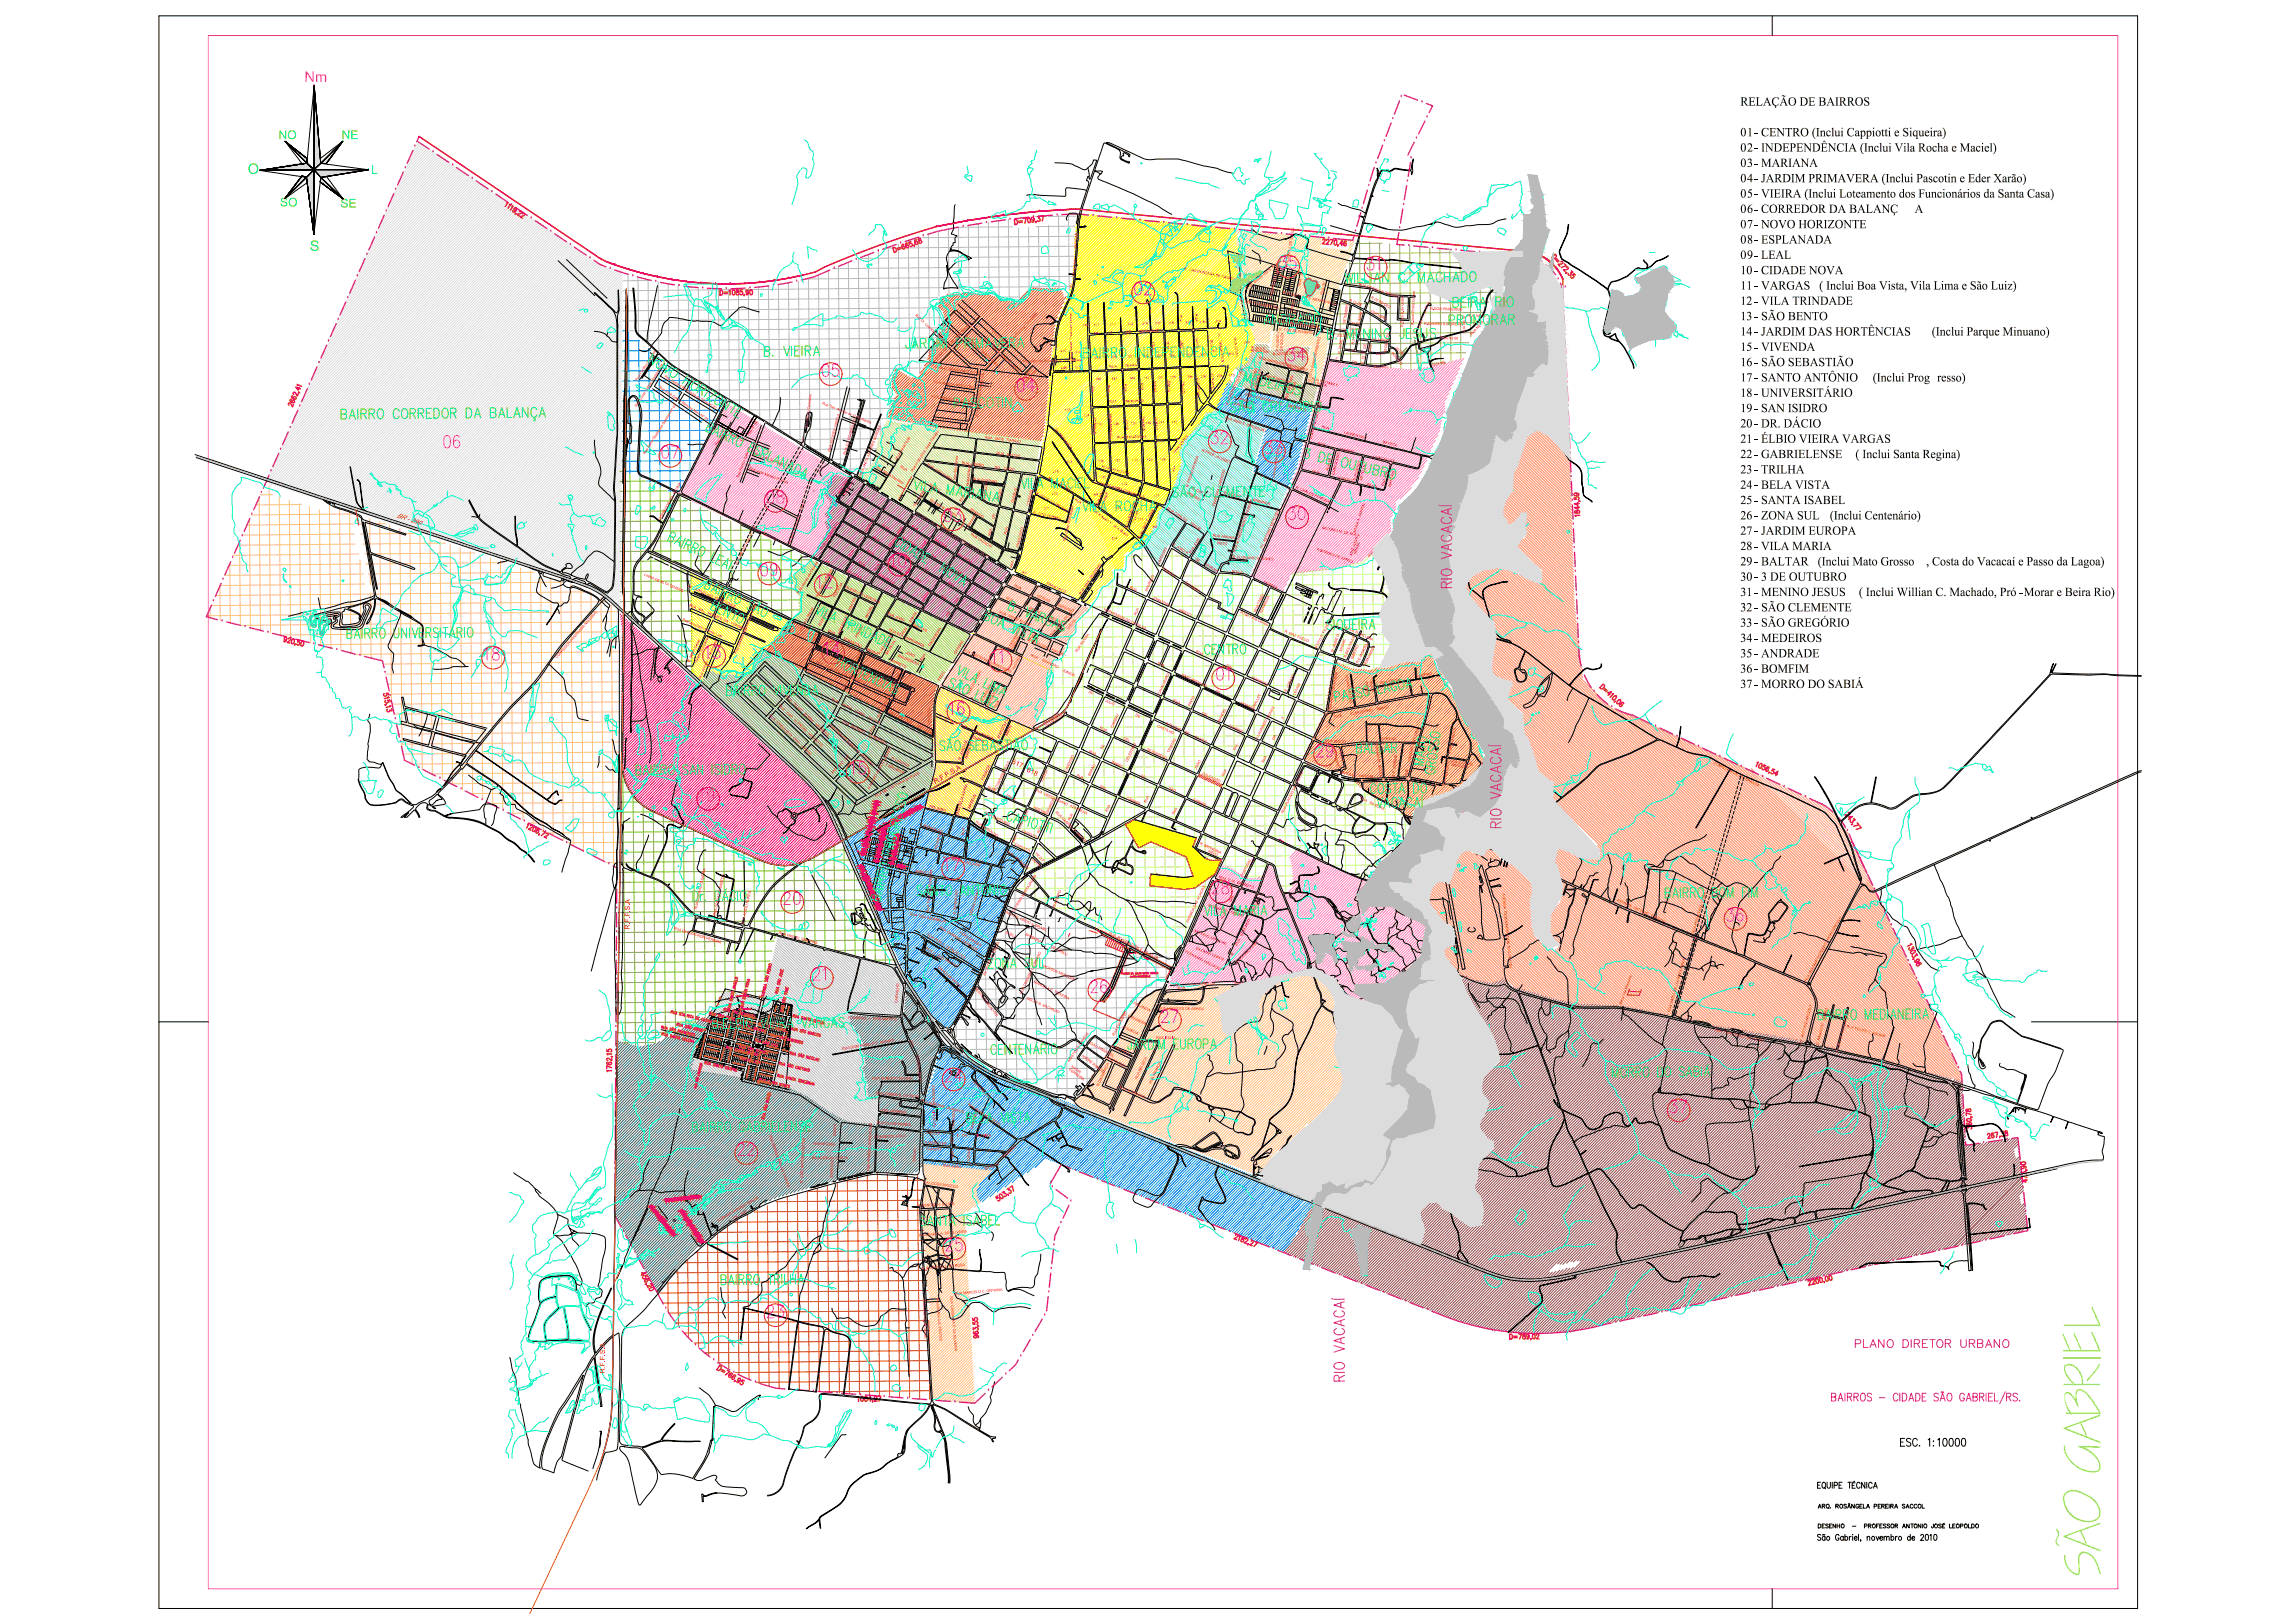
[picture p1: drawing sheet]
<svg xmlns="http://www.w3.org/2000/svg" width="1189mm" height="841mm" viewBox="0 0 1189 841" stroke-linecap="round" stroke-linejoin="round" font-family="sans-serif">
<defs><g id="words">
<text font-size="30.5" fill="#7fff7f" x="1089" y="817" transform="rotate(-90 1089 817)">SÃO GABRIEL</text>
<text font-size="11.5" fill="#0f0" x="741" y="398" transform="rotate(-90 741 398)">MATO</text>
<g font-size="11" fill="#f00">
<text x="662" y="141">35</text>
<text x="587" y="154">02</text>
<text x="667" y="188">34</text>
<text x="425" y="196">05</text>
<text x="342" y="239">07</text>
<text x="461" y="295">10</text>
<text x="427" y="341">14</text>
<text x="365" y="343">13</text>
<text x="491" y="371">16</text>
<text x="681" y="394">29</text>
<text x="440" y="403">15</text>
<text x="489" y="453">17</text>
<text x="627" y="465">28</text>
<text x="894" y="479">36</text>
<text x="564" y="516">26</text>
<text x="601" y="531">27</text>
<text x="489" y="562">24</text>
</g>
<g font-size="11" fill="#0f0">
<text x="637" y="215">SÃO GREGORIO</text>
<text x="176" y="219">BAIRRO CORREDOR DA BALANÇA</text>
<text x="607" y="259">SÃO CLEMENTE</text>
</g>
<g font-size="11" fill="#b800b8">
<text x="779" y="430" transform="rotate(-90 779 430)">RIO VACACAÍ</text>
<text x="698" y="717" transform="rotate(-90 698 717)">RIO VACACAÍ</text>
</g>
<g font-size="10.6" fill="#f00">
<text x="708" y="141">31</text>
<text x="526" y="204">04</text>
<text x="627" y="231">32</text>
<text x="655" y="236">33</text>
<text x="397" y="262">08</text>
<text x="489" y="272">03</text>
<text x="667" y="271">30</text>
<text x="393" y="300">09</text>
<text x="423" y="306">12</text>
<text x="250" y="343">18</text>
<text x="638" y="354" transform="rotate(-90 638 354)">01</text>
<text x="362" y="416">19</text>
<text x="405" y="470">20</text>
<text x="421" y="509">21</text>
<text x="865" y="578">37</text>
<text x="381" y="600">22</text>
<text x="489" y="649">25</text>
<text x="397" y="684">23</text>
</g>
<text font-size="10.6" fill="#f0f" x="229" y="233">06</text>
<text font-size="10.6" fill="#b800b8" x="754" y="306" transform="rotate(-90 754 306)">RIO VACACAÍ</text>
<text font-size="10.1" fill="#0f0" x="696" y="148">WILLIAN C. MACHADO</text>
<g font-size="9.7" fill="#0f0">
<text x="752" y="161">BEIRA RIO</text>
<text x="750" y="170">PROMORAR</text>
<text x="687" y="177">B. MENINO JESUS</text>
<text x="468" y="182">JARDIM PRIMAVERA</text>
<text x="561" y="187">BAIRRO INDEPENDENCIA</text>
<text x="494" y="213">PASCOTIN</text>
<text x="560" y="266">VILA ROCHA</text>
<text x="623" y="340">CENTRO</text>
<text x="474" y="465">SANTO ANTONIO</text>
<text x="511" y="503">ZONA SUL</text>
<text x="941" y="530">BAIRRO MEDIANEIRA</text>
<text x="583" y="545">JARDIM EUROPA</text>
<text x="476" y="636">SANTA ISABEL</text>
</g>
<g font-size="9.3" fill="#0f0">
<text x="654" y="169">ANDRADE</text>
<text x="395" y="186">B. VIEIRA</text>
<text x="376" y="362">BAIRRO VIVENDA</text>
<text x="702" y="392">BALTAR</text>
<text x="709" y="412">COSTA DO</text>
<text x="862" y="466">BAIRRO BOM FIM</text>
<text x="623" y="476">VILA MARIA</text>
</g>
<text font-size="9.3" fill="#f0f" x="521" y="345" transform="rotate(-90 521 345)">11</text>
<text font-size="8.4" fill="#f0f" x="158" y="42">Nm</text>
<g font-size="8.4" fill="#0f0">
<text x="128" y="90">O</text>
<text x="161" y="130">S</text>
</g>
<text font-size="7.9" fill="#b800b8" x="961" y="700">PLANO DIRETOR URBANO</text>
<text font-size="7.9" x="984" y="751">ESC. 1:10000</text>
<g font-size="7.1">
<text x="902" y="55">RELAÇÃO DE BAIRROS</text>
<text x="902" y="71">01- CENTRO (Inclui Cappiotti e Siqueira)</text>
<text x="902" y="79">02- INDEPENDÊNCIA (Inclui Vila Rocha e Maciel)</text>
<text x="902" y="86">03- MARIANA</text>
<text x="902" y="94">04- JARDIM PRIMAVERA (Inclui Pascotin e Eder Xarão)</text>
<text x="902" y="102">05- VIEIRA (Inclui Loteamento dos Funcionários da Santa Casa)</text>
<text x="902" y="110">06- CORREDOR DA BALANÇA</text>
<text x="902" y="118">07- NOVO HORIZONTE</text>
<text x="902" y="126">08- ESPLANADA</text>
<text x="902" y="134">09- LEAL</text>
<text x="902" y="142">10- CIDADE NOVA</text>
<text x="902" y="150">11- VARGAS ( Inclui Boa Vista, Vila Lima e São Luiz)</text>
<text x="902" y="158">12- VILA TRINDADE</text>
<text x="902" y="166">13- SÃO BENTO</text>
<text x="902" y="174">14- JARDIM DAS HORTÊNCIAS (Inclui Parque Minuano)</text>
<text x="902" y="182">15- VIVENDA</text>
<text x="902" y="190">16- SÃO SEBASTIÃO</text>
<text x="902" y="198">17- SANTO ANTÔNIO (Inclui Progresso)</text>
<text x="902" y="206">18- UNIVERSITÁRIO</text>
<text x="902" y="214">19- SAN ISIDRO</text>
<text x="902" y="221">20- DR. DÁCIO</text>
<text x="902" y="229">21- ÉLBIO VIEIRA VARGAS</text>
<text x="902" y="237">22- GABRIELENSE ( Inclui Santa Regina)</text>
<text x="902" y="245">23- TRILHA</text>
<text x="902" y="253">24- BELA VISTA</text>
<text x="902" y="261">25- SANTA ISABEL</text>
<text x="902" y="269">26- ZONA SUL (Inclui Centenário)</text>
<text x="902" y="277">27- JARDIM EUROPA</text>
<text x="902" y="285">28- VILA MARIA</text>
<text x="902" y="293">29- BALTAR (Inclui Mato Grosso, Costa do Vacacaí e Passo da Lagoa)</text>
<text x="902" y="301">30- 3 DE OUTUBRO</text>
<text x="902" y="309">31- MENINO JESUS ( Inclui Willian C. Machado, Pró</text>
<text x="1047" y="309">-Morar e Beira Rio)</text>
<text x="902" y="317">32- SÃO CLEMENTE</text>
<text x="902" y="325">33- SÃO GREGÓRIO</text>
<text x="902" y="333">34- MEDEIROS</text>
<text x="902" y="341">35- ANDRADE</text>
<text x="902" y="349">36- BOMFIM</text>
<text x="902" y="356">37- MORRO DO SABIÁ</text>
</g>
<g font-size="7" fill="#0f0">
<text x="144" y="72">NO</text>
<text x="177" y="72">NE</text>
<text x="192" y="90" transform="rotate(1 192 90)">L</text>
<text x="145" y="107" transform="rotate(1 145 107)">SO</text>
<text x="176" y="107">SE</text>
</g>
<text font-size="5.7" x="942" y="793">DESENHO - PROFESSOR ANTONIO JOSÉ LEOPOLDO</text>
<text font-size="4.1" fill="#f00" x="205" y="268" transform="rotate(18 205 268)">BR - 290</text>
<g font-size="4" fill="#f00">
<text x="524" y="396" transform="rotate(25 524 396)">617</text>
<text x="532" y="400" transform="rotate(25 532 400)">618</text>
<text x="485" y="406" transform="rotate(-30 485 406)">R.F.F.S.A</text>
<text x="326" y="482" transform="rotate(-90 326 482)">R.F.F.S.A</text>
<text x="313" y="712" transform="rotate(-90 313 712)">R.F.F.S.A</text>
</g>
<g font-size="2.1" fill="#f00">
<text x="558" y="129" transform="rotate(-87 558 129)">CHAGAS</text>
<text x="557" y="143" transform="rotate(-85 557 143)">FRANCISCO</text>
<text x="667" y="138" transform="rotate(-80 667 138)">R.ALDINO J. DE SOUZA</text>
<text x="555" y="149" transform="rotate(-76 555 149)">AV.</text>
<text x="704" y="148" transform="rotate(18 704 148)">RUA REGINA ALTISSIMO</text>
<text x="659" y="156" transform="rotate(-78 659 156)">R. ALBINO BISCAGLIA</text>
<text x="710" y="155" transform="rotate(29 710 155)">R.25 DE DEZ.</text>
<text x="699" y="156" transform="rotate(23 699 156)">R.12 DE</text>
<text x="710" y="162" transform="rotate(29 710 162)">OUTUBRO</text>
<text x="611" y="163" transform="rotate(88 611 163)">RUA</text>
<text x="614" y="168" transform="rotate(-3 614 168)">317</text>
<text x="619" y="163" transform="rotate(88 619 163)">RUA</text>
<text x="621" y="168" transform="rotate(-3 621 168)">318</text>
<text x="630" y="167" transform="rotate(-3 630 167)">319</text>
<text x="669" y="164" transform="rotate(-78 669 164)">R. Antão V.</text>
<text x="671" y="165" transform="rotate(-78 671 165)">Xisto</text>
<text x="697" y="168" transform="rotate(-81 697 168)">SETEMBRO</text>
<text x="705" y="166" transform="rotate(-73 705 166)">ABRIL</text>
<text x="761" y="164" transform="rotate(1 761 164)">RUA N§ 06</text>
<text x="561" y="169" transform="rotate(-3 561 169)">310</text>
<text x="567" y="173" transform="rotate(-2 567 173)">AV.</text>
<text x="567" y="169" transform="rotate(-4 567 169)">311</text>
<text x="575" y="169" transform="rotate(-4 575 169)">312</text>
<text x="575" y="173" transform="rotate(-2 575 173)">7</text>
<text x="584" y="173" transform="rotate(-2 584 173)">DE</text>
<text x="584" y="169" transform="rotate(-4 584 169)">313</text>
<text x="590" y="172" transform="rotate(-2 590 172)">SETEMBRO</text>
<text x="592" y="168" transform="rotate(-4 592 168)">314</text>
<text x="599" y="168" transform="rotate(-4 599 168)">315</text>
<text x="605" y="168" transform="rotate(-4 605 168)">316</text>
<text x="631" y="173" transform="rotate(83 631 173)">AV. TIRADENTES</text>
<text x="663" y="171" transform="rotate(6 663 171)">R. 7 DE SETEMBRO</text>
<text x="693" y="171" transform="rotate(4 693 171)">1° DE</text>
<text x="700" y="168" transform="rotate(7 700 168)">24 DE</text>
<text x="700" y="171" transform="rotate(4 700 171)">MAIO</text>
<text x="727" y="169" transform="rotate(-89 727 169)">R.Erico B.de Godoy</text>
<text x="733" y="168" transform="rotate(-88 733 168)">R.José Emilio Correa</text>
<text x="735" y="171" transform="rotate(-68 735 171)">R.Nadir T. da Silva</text>
<text x="738" y="168" transform="rotate(1 738 168)">R.OLMIRO S.MOREIRA</text>
<text x="759" y="173" transform="rotate(-89 759 173)">RUA N§ 07</text>
<text x="763" y="174" transform="rotate(-48 763 174)">RUA N§ 09</text>
<text x="524" y="177" transform="rotate(-47 524 177)">Rua Marilise Reis Dotto</text>
<text x="556" y="176" transform="rotate(-91 556 176)">Theodoro Lemos</text>
<text x="597" y="177" transform="rotate(88 597 177)">RUA</text>
<text x="604" y="177" transform="rotate(88 604 177)">RUA</text>
<text x="612" y="176" transform="rotate(88 612 176)">SÃO</text>
<text x="627" y="176" transform="rotate(88 627 176)">RUA</text>
<text x="639" y="175" transform="rotate(83 639 175)">RUA GOIAS</text>
<text x="645" y="178" transform="rotate(-4 645 178)">299</text>
<text x="693" y="174" transform="rotate(4 693 174)">JULHO</text>
<text x="702" y="179" transform="rotate(-81 702 179)">R.21 DE</text>
<text x="709" y="176" transform="rotate(5 709 176)">1° DE MAIO</text>
<text x="719" y="177" transform="rotate(-81 719 177)">NOV</text>
<text x="746" y="176" transform="rotate(1 746 176)">RUA N§ 08</text>
<text x="549" y="182" transform="rotate(-4 549 182)">310</text>
<text x="556" y="186" transform="rotate(-90 556 186)">Rua Nabor</text>
<text x="557" y="183" transform="rotate(-4 557 183)">310</text>
<text x="567" y="186" transform="rotate(-3 567 186)">309</text>
<text x="576" y="186" transform="rotate(-4 576 186)">308</text>
<text x="585" y="185" transform="rotate(-4 585 185)">307</text>
<text x="592" y="185" transform="rotate(-4 592 185)">306</text>
<text x="615" y="185" transform="rotate(-4 615 185)">303</text>
<text x="622" y="184" transform="rotate(-3 622 184)">302</text>
<text x="628" y="182" transform="rotate(-3 628 182)">301</text>
<text x="636" y="184" transform="rotate(-3 636 184)">300</text>
<text x="648" y="182" transform="rotate(6 648 182)">de Andrade</text>
<text x="648" y="181" transform="rotate(6 648 181)">R. Iara C.</text>
<text x="652" y="186" transform="rotate(14 652 186)">RUA NAPOLEÃO BERBEGIER</text>
<text x="660" y="184" transform="rotate(-4 660 184)">R.ACIOLI ANDRADE</text>
<text x="662" y="182" transform="rotate(-87 662 182)">R.ALDINO J.</text>
<text x="665" y="182" transform="rotate(-87 665 182)">DE SOUZA</text>
<text x="695" y="183" transform="rotate(-81 695 183)">R. 20 DE</text>
<text x="699" y="182" transform="rotate(12 699 182)">R.15</text>
<text x="705" y="183" transform="rotate(5 705 183)">DE</text>
<text x="708" y="181" transform="rotate(-82 708 181)">DE</text>
<text x="710" y="182" transform="rotate(-81 710 182)">DEZ.</text>
<text x="713" y="184" transform="rotate(-3 713 184)">NOV.</text>
<text x="718" y="183" transform="rotate(-82 718 183)">19 DE</text>
<text x="721" y="183" transform="rotate(53 721 183)">AGOSTO</text>
<text x="723" y="181" transform="rotate(43 723 181)">25 DE</text>
<text x="483" y="189" transform="rotate(-47 483 189)">Rua Eloisa Amelia Ricciardi Weber</text>
<text x="485" y="191" transform="rotate(8 485 191)">RUA EUSEBIO PASTCOTIN</text>
<text x="530" y="188" transform="rotate(-1 530 188)">Rua Antonio Silvestre G. dos Santos</text>
<text x="550" y="191" transform="rotate(-3 550 191)">649</text>
<text x="557" y="191" transform="rotate(-3 557 191)">310</text>
<text x="575" y="191" transform="rotate(-2 575 191)">RUA</text>
<text x="583" y="190" transform="rotate(-2 583 190)">CEARÁ</text>
<text x="692" y="186" transform="rotate(12 692 186)">1°</text>
<text x="701" y="188" transform="rotate(12 701 188)">DE</text>
<text x="707" y="189" transform="rotate(-81 707 189)">R. 15</text>
<text x="711" y="190" transform="rotate(5 711 190)">JANEIRO</text>
<text x="742" y="190" transform="rotate(-14 742 190)">RUA N§</text>
<text x="330" y="197" transform="rotate(-57 330 197)">Rua Pacifico Barcelos</text>
<text x="530" y="198" transform="rotate(-47 530 198)">Rua Alcir</text>
<text x="568" y="197" transform="rotate(-4 568 197)">146</text>
<text x="576" y="197" transform="rotate(-4 576 197)">145</text>
<text x="585" y="197" transform="rotate(-4 585 197)">144</text>
<text x="593" y="197" transform="rotate(-3 593 197)">147</text>
<text x="598" y="197" transform="rotate(88 598 197)">MINAS</text>
<text x="600" y="196" transform="rotate(-3 600 196)">126</text>
<text x="605" y="198" transform="rotate(88 605 198)">BAHIA</text>
<text x="606" y="196" transform="rotate(-3 606 196)">125</text>
<text x="613" y="198" transform="rotate(88 613 198)">PAULO</text>
<text x="615" y="196" transform="rotate(-3 615 196)">296</text>
<text x="620" y="196" transform="rotate(88 620 196)">CATARINA</text>
<text x="622" y="196" transform="rotate(-3 622 196)">297</text>
<text x="628" y="193" transform="rotate(88 628 193)">SERGIPE</text>
<text x="631" y="195" transform="rotate(-3 631 195)">298</text>
<text x="637" y="195" transform="rotate(-4 637 195)">615</text>
<text x="679" y="198" transform="rotate(-77 679 198)">R.OCTAVIANO NORBERTO</text>
<text x="680" y="197" transform="rotate(15 680 197)">RUA NEYMAR Y.</text>
<text x="484" y="198" transform="rotate(8 484 198)">RUA AMALIA PASCOTIN</text>
<text x="530" y="200" transform="rotate(-47 530 200)">Lopes Lanes</text>
<text x="566" y="200" transform="rotate(88 566 200)">AV.</text>
<text x="574" y="199" transform="rotate(88 574 199)">RUA</text>
<text x="583" y="199" transform="rotate(88 583 199)">RUA</text>
<text x="591" y="199" transform="rotate(88 591 199)">RUA</text>
<text x="679" y="198" transform="rotate(15 679 198)">DA SILVA</text>
<text x="426" y="209" transform="rotate(22 426 209)">Rua Ten. Arlindo de O.Montanha</text>
<text x="575" y="209" transform="rotate(-2 575 209)">RUA</text>
<text x="582" y="209" transform="rotate(-2 582 209)">MARANHÃO</text>
<text x="637" y="210" transform="rotate(-68 637 210)">R.HONÓRIO PROENÇA</text>
<text x="648" y="205" transform="rotate(-75 648 205)">RUA FERNANDO</text>
<text x="667" y="207" transform="rotate(-75 667 207)">RUA GALDINO</text>
<text x="670" y="204" transform="rotate(-76 670 204)">A. DIAS</text>
<text x="330" y="211" transform="rotate(-58 330 211)">Rua Louzy Cabral Maciel-Nº 04</text>
<text x="552" y="213" transform="rotate(-3 552 213)">155</text>
<text x="575" y="214" transform="rotate(88 575 214)">PERNAMBUCO</text>
<text x="592" y="216" transform="rotate(88 592 216)">PARANÁ</text>
<text x="598" y="216" transform="rotate(88 598 216)">GERAIS</text>
<text x="418" y="222" transform="rotate(-83 418 222)">Avenida do Cemitério</text>
<text x="507" y="216" transform="rotate(-82 507 216)">RUA ANTONIO PASCOTIN</text>
<text x="562" y="216" transform="rotate(-4 562 216)">154</text>
<text x="567" y="216" transform="rotate(88 567 216)">IPIRANGA</text>
<text x="568" y="221" transform="rotate(-4 568 221)">137</text>
<text x="577" y="220" transform="rotate(-3 577 220)">138</text>
<text x="583" y="218" transform="rotate(88 583 218)">PARÁ</text>
<text x="586" y="220" transform="rotate(-3 586 220)">139</text>
<text x="594" y="220" transform="rotate(-3 594 220)">140</text>
<text x="600" y="220" transform="rotate(-3 600 220)">141</text>
<text x="607" y="220" transform="rotate(-3 607 220)">142</text>
<text x="635" y="217" transform="rotate(19 635 217)">RUA NERI E. BITENCURT</text>
<text x="685" y="222" transform="rotate(12 685 222)">RUA</text>
<text x="388" y="226" transform="rotate(-58 388 226)">Rua Nº 08</text>
<text x="510" y="227" transform="rotate(7 510 227)">RUA SEPÉ TIARAJU</text>
<text x="546" y="222" transform="rotate(50 546 222)">TR. PETRARCA</text>
<text x="579" y="227" transform="rotate(-2 579 227)">RUA AMAZONAS</text>
<text x="680" y="227" transform="rotate(-76 680 227)">R.ANTONIO MERCADO</text>
<text x="696" y="225" transform="rotate(14 696 225)">LAURENTINO</text>
<text x="623" y="234" transform="rotate(24 623 234)">R.PROF.JACOBET</text>
<text x="662" y="231" transform="rotate(98 662 231)">Trav. Carlos Pereira</text>
<text x="683" y="230" transform="rotate(11 683 230)">RUA</text>
<text x="695" y="233" transform="rotate(12 695 233)">RAMIRO</text>
<text x="716" y="230" transform="rotate(14 716 230)">BATISTA</text>
<text x="334" y="236" transform="rotate(-58 334 236)">Rua Samir Rodrigues Samhan-Nº 03</text>
<text x="430" y="234" transform="rotate(-76 430 234)">RUA ALCIDES VARELA</text>
<text x="438" y="236" transform="rotate(-74 438 236)">RUA ILO RODRIGUES</text>
<text x="465" y="238" transform="rotate(-59 465 238)">RUA INHATIUM</text>
<text x="516" y="235" transform="rotate(8 516 235)">RUA</text>
<text x="522" y="236" transform="rotate(8 522 236)">BATOVI</text>
<text x="569" y="240" transform="rotate(-4 569 240)">136</text>
<text x="578" y="239" transform="rotate(-3 578 239)">131</text>
<text x="587" y="239" transform="rotate(-3 587 239)">130</text>
<text x="594" y="239" transform="rotate(-3 594 239)">129</text>
<text x="601" y="239" transform="rotate(-3 601 239)">128</text>
<text x="609" y="235" transform="rotate(-52 609 235)">TIRADENTES</text>
<text x="711" y="237" transform="rotate(12 711 237)">GONÇALVES</text>
<text x="454" y="243" transform="rotate(31 454 243)">Rua Maria Dorotéia</text>
<text x="466" y="242" transform="rotate(33 466 242)">RUA</text>
<text x="473" y="245" transform="rotate(-57 473 245)">Rua nº 80 (Prol. Sepé Tiarajú)</text>
<text x="480" y="241" transform="rotate(32 480 241)">RUA CATUÇABA</text>
<text x="498" y="240" transform="rotate(7 498 240)">RUA CERRO</text>
<text x="515" y="243" transform="rotate(7 515 243)">DO</text>
<text x="521" y="243" transform="rotate(7 521 243)">OURO</text>
<text x="546" y="245" transform="rotate(-4 546 245)">215</text>
<text x="553" y="240" transform="rotate(-4 553 240)">153</text>
<text x="571" y="242" transform="rotate(15 571 242)">RUA ALAGOAS</text>
<text x="609" y="245" transform="rotate(-88 609 245)">AV.</text>
<text x="680" y="245" transform="rotate(11 680 245)">RUA</text>
<text x="447" y="247" transform="rotate(-69 447 247)">RUA ANITA ANTUNES BORGES</text>
<text x="495" y="249" transform="rotate(-84 495 249)">Trav.das Canas</text>
<text x="504" y="249" transform="rotate(7 504 249)">RUA SUSPIRO</text>
<text x="568" y="250" transform="rotate(15 568 250)">RUA</text>
<text x="570" y="248" transform="rotate(-3 570 248)">115</text>
<text x="573" y="252" transform="rotate(18 573 252)">COIMBRA GONÇALVES</text>
<text x="581" y="251" transform="rotate(-3 581 251)">132</text>
<text x="692" y="246" transform="rotate(-76 692 246)">CARROCEIRO</text>
<text x="693" y="248" transform="rotate(12 693 248)">VERGILIO</text>
<text x="703" y="249" transform="rotate(-76 703 249)">R.PORFIRO</text>
<text x="706" y="249" transform="rotate(-76 706 249)">METELLE</text>
<text x="708" y="252" transform="rotate(12 708 252)">SILVA</text>
<text x="435" y="256" transform="rotate(-59 435 256)">RUA DOM</text>
<text x="438" y="257" transform="rotate(-57 438 257)">PEDRITO</text>
<text x="502" y="253" transform="rotate(-84 502 253)">CAMBAIZINHO</text>
<text x="537" y="256" transform="rotate(30 537 256)">R. PROF. LUCRESSIO</text>
<text x="545" y="256" transform="rotate(-4 545 256)">220</text>
<text x="566" y="257" transform="rotate(-4 566 257)">149</text>
<text x="598" y="257" transform="rotate(-4 598 257)">127</text>
<text x="615" y="256" transform="rotate(29 615 256)">URBANO</text>
<text x="618" y="253" transform="rotate(29 618 253)">R. CAP.</text>
<text x="671" y="253" transform="rotate(24 671 253)">R. CARLOS PEREIRA</text>
<text x="721" y="252" transform="rotate(-76 721 252)">MARTINS</text>
<text x="474" y="263" transform="rotate(-58 474 263)">TR. SODRE</text>
<text x="498" y="260" transform="rotate(-60 498 260)">RUA</text>
<text x="511" y="259" transform="rotate(-82 511 259)">CAIBOATÉ</text>
<text x="518" y="260" transform="rotate(-76 518 260)">SALSO</text>
<text x="525" y="261" transform="rotate(-76 525 261)">GUABIJÚ</text>
<text x="533" y="262" transform="rotate(-76 533 262)">CHAGAS</text>
<text x="557" y="259" transform="rotate(30 557 259)">RUA</text>
<text x="569" y="262" transform="rotate(-71 569 262)">RUA MAL</text>
<text x="578" y="264" transform="rotate(-4 578 264)">133</text>
<text x="605" y="264" transform="rotate(33 605 264)">RUA CARLOS</text>
<text x="649" y="260" transform="rotate(14 649 260)">BRENNER</text>
<text x="342" y="270" transform="rotate(-61 342 270)">CORREDOR DA REUNA</text>
<text x="502" y="264" transform="rotate(31 502 264)">BRANCO</text>
<text x="515" y="269" transform="rotate(-76 515 269)">DO</text>
<text x="535" y="266" transform="rotate(13 535 266)">R. TITO TORRES</text>
<text x="541" y="264" transform="rotate(-4 541 264)">221</text>
<text x="566" y="264" transform="rotate(37 566 264)">Rua Joaquim F. de a. Brasil</text>
<text x="590" y="270" transform="rotate(-3 590 270)">151</text>
<text x="391" y="275" transform="rotate(26 391 275)">AV.PELOTAS</text>
<text x="457" y="273" transform="rotate(32 457 273)">RUA</text>
<text x="472" y="273" transform="rotate(32 472 273)">RUA</text>
<text x="501" y="275" transform="rotate(-60 501 275)">T.Chicoral</text>
<text x="584" y="274" transform="rotate(-71 584 274)">RUA HENRIQUE</text>
<text x="588" y="271" transform="rotate(-71 588 271)">ROCHA</text>
<text x="597" y="274" transform="rotate(-4 597 274)">150</text>
<text x="617" y="272" transform="rotate(32 617 272)">TRAUB</text>
<text x="685" y="274" transform="rotate(12 685 274)">ANTONIO M. DE AVILA</text>
<text x="449" y="276" transform="rotate(-58 449 276)">CACEQUI</text>
<text x="452" y="279" transform="rotate(32 452 279)">RUA</text>
<text x="467" y="279" transform="rotate(32 467 279)">ROSÁRIO</text>
<text x="484" y="280" transform="rotate(32 484 280)">MIMOSA</text>
<text x="503" y="277" transform="rotate(32 503 277)">RUA VACACAÍ</text>
<text x="513" y="278" transform="rotate(-76 513 278)">RUA</text>
<text x="521" y="277" transform="rotate(-76 521 277)">RUA</text>
<text x="552" y="280" transform="rotate(-76 552 280)">Rua Celso Schoereder</text>
<text x="576" y="280" transform="rotate(-3 576 280)">134</text>
<text x="628" y="278" transform="rotate(7 628 278)">RUA ANINHA</text>
<text x="631" y="282" transform="rotate(7 631 282)">NETO</text>
<text x="702" y="276" transform="rotate(-72 702 276)">MARIA A. AMARAL</text>
<text x="426" y="285" transform="rotate(-58 426 285)">RUA LIVRAMENTO</text>
<text x="449" y="286" transform="rotate(32 449 286)">RUA</text>
<text x="461" y="284" transform="rotate(-58 461 284)">URUGUAIANA</text>
<text x="465" y="287" transform="rotate(32 465 287)">LAVRAS</text>
<text x="478" y="285" transform="rotate(-58 478 285)">BAGÉ</text>
<text x="496" y="288" transform="rotate(32 496 288)">SALGADO</text>
<text x="528" y="284" transform="rotate(-76 528 284)">FRANCISCO</text>
<text x="607" y="282" transform="rotate(32 607 282)">R. JOÃO R.</text>
<text x="617" y="287" transform="rotate(-57 617 287)">RUA JOSÉ</text>
<text x="640" y="286" transform="rotate(-72 640 286)">RUA ALFREDO BENTO PEREIRA</text>
<text x="654" y="284" transform="rotate(-66 654 284)">AV. ANTONIO MERCADO</text>
<text x="682" y="285" transform="rotate(19 682 285)">R.BORGES DE ABREU</text>
<text x="703" y="287" transform="rotate(-71 703 287)">BRASIL</text>
<text x="428" y="291" transform="rotate(32 428 291)">AV.</text>
<text x="441" y="289" transform="rotate(-58 441 289)">RUA</text>
<text x="445" y="292" transform="rotate(32 445 292)">RUA</text>
<text x="458" y="291" transform="rotate(32 458 291)">CAÇAPAVA</text>
<text x="482" y="288" transform="rotate(32 482 288)">DO</text>
<text x="601" y="293" transform="rotate(-65 601 293)">CARDOSO</text>
<text x="619" y="290" transform="rotate(32 619 290)">DE</text>
<text x="625" y="293" transform="rotate(32 625 293)">MORAIS</text>
<text x="639" y="289" transform="rotate(3 639 289)">R. FLORIANO P. NUNES</text>
<text x="700" y="288" transform="rotate(-71 700 288)">JOSÉ ASSIS</text>
<text x="710" y="289" transform="rotate(-51 710 289)">RUA Nº01</text>
<text x="334" y="298" transform="rotate(23 334 298)">LINHA DE ALTA TENSÃO</text>
<text x="438" y="297" transform="rotate(26 438 297)">PELOTAS</text>
<text x="454" y="296" transform="rotate(-58 454 296)">RUA</text>
<text x="455" y="298" transform="rotate(32 455 298)">ALEGRETE</text>
<text x="470" y="298" transform="rotate(-58 470 298)">RUA</text>
<text x="479" y="295" transform="rotate(32 479 295)">DO</text>
<text x="495" y="296" transform="rotate(32 495 296)">SUL</text>
<text x="525" y="294" transform="rotate(-76 525 294)">RUA</text>
<text x="529" y="297" transform="rotate(25 529 297)">AV.</text>
<text x="602" y="295" transform="rotate(33 602 295)">R.MARIA</text>
<text x="638" y="297" transform="rotate(5 638 297)">RUA A.</text>
<text x="437" y="304" transform="rotate(25 437 304)">TELESFLOR LEDESMA</text>
<text x="475" y="301" transform="rotate(32 475 301)">DO</text>
<text x="491" y="303" transform="rotate(32 491 303)">SUL</text>
<text x="526" y="304" transform="rotate(23 526 304)">RUA</text>
<text x="542" y="303" transform="rotate(25 542 303)">FRANCISCO</text>
<text x="585" y="305" transform="rotate(25 585 305)">RUA</text>
<text x="614" y="302" transform="rotate(34 614 302)">SALGADO</text>
<text x="655" y="302" transform="rotate(25 655 302)">CORREA</text>
<text x="414" y="308" transform="rotate(-58 414 308)">R.Ilo Nunes de Oliveira</text>
<text x="433" y="310" transform="rotate(-62 433 310)">FOCACIA</text>
<text x="479" y="312" transform="rotate(-58 479 312)">MARIA</text>
<text x="487" y="309" transform="rotate(32 487 309)">SUL</text>
<text x="521" y="310" transform="rotate(23 521 310)">RUA</text>
<text x="537" y="309" transform="rotate(23 537 309)">OTAVIO</text>
<text x="560" y="308" transform="rotate(-56 560 308)">RUA MAR. DEODORO</text>
<text x="594" y="307" transform="rotate(-65 594 307)">MAURICIO</text>
<text x="597" y="310" transform="rotate(25 597 310)">JONATHAS</text>
<text x="441" y="317" transform="rotate(-66 441 317)">PRATES</text>
<text x="495" y="313" transform="rotate(-58 495 313)">SUL</text>
<text x="533" y="316" transform="rotate(23 533 316)">ROLINO</text>
<text x="548" y="314" transform="rotate(23 548 314)">VARGAS</text>
<text x="572" y="316" transform="rotate(25 572 316)">HERMENEGILDO DA SILVA</text>
<text x="611" y="316" transform="rotate(25 611 316)">ABBOTT</text>
<text x="643" y="318" transform="rotate(25 643 318)">R.Nei Faria Correa</text>
<text x="651" y="317" transform="rotate(-66 651 317)">RUA FÁBIO</text>
<text x="354" y="322" transform="rotate(24 354 322)">Rua anastacio Soares Leal</text>
<text x="449" y="320" transform="rotate(-63 449 320)">MACIEL</text>
<text x="460" y="318" transform="rotate(23 460 318)">RUA JOÃO</text>
<text x="472" y="323" transform="rotate(-58 472 323)">SANTA</text>
<text x="491" y="320" transform="rotate(-58 491 320)">DO</text>
<text x="544" y="320" transform="rotate(23 544 320)">VIEIRA</text>
<text x="589" y="319" transform="rotate(-65 589 319)">RUA</text>
<text x="654" y="318" transform="rotate(-64 654 318)">AZAMBUJA</text>
<text x="381" y="324" transform="rotate(24 381 324)">FONSECA</text>
<text x="414" y="330" transform="rotate(-62 414 330)">R. Jurema b. Maciel</text>
<text x="425" y="324" transform="rotate(-62 425 324)">ROSINHA</text>
<text x="429" y="327" transform="rotate(25 429 327)">RUA</text>
<text x="460" y="327" transform="rotate(25 460 327)">RUA STA. MARGARIDA</text>
<text x="468" y="329" transform="rotate(-57 468 329)">RUA</text>
<text x="473" y="324" transform="rotate(23 473 324)">FREITAS</text>
<text x="554" y="326" transform="rotate(-48 554 326)">LUCAS</text>
<text x="666" y="328" transform="rotate(23 666 328)">R. MAJ. FAECO</text>
<text x="422" y="332" transform="rotate(-68 422 332)">RUA</text>
<text x="444" y="331" transform="rotate(-64 444 331)">PRIANO</text>
<text x="482" y="335" transform="rotate(-58 482 335)">CACHOEIRA</text>
<text x="533" y="333" transform="rotate(-56 533 333)">MAIA</text>
<text x="289" y="341" transform="rotate(-49 289 341)">CORREDOR INVERNADA NACIONAL</text>
<text x="456" y="339" transform="rotate(-58 456 339)">R.HELENO M.</text>
<text x="465" y="340" transform="rotate(23 465 340)">BALDISSERA</text>
<text x="469" y="339" transform="rotate(23 469 339)">JOÃO</text>
<text x="495" y="339" transform="rotate(-58 495 339)">CHAGAS</text>
<text x="499" y="337" transform="rotate(25 499 337)">RUA THEODORO LAMATABOIS</text>
<text x="523" y="337" transform="rotate(-63 523 337)">R.FERNANDO</text>
<text x="525" y="337" transform="rotate(-63 525 337)">FERRARI</text>
<text x="534" y="340" transform="rotate(23 534 340)">RUA</text>
<text x="558" y="338" transform="rotate(-55 558 338)">RUA RIVERA</text>
<text x="620" y="338" transform="rotate(25 620 338)">RUA</text>
<text x="682" y="336" transform="rotate(-64 682 336)">R.TITO P. FILHO</text>
<text x="691" y="338" transform="rotate(-72 691 338)">R. JAIME O.</text>
<text x="695" y="338" transform="rotate(-72 695 338)">MACIEL</text>
<text x="698" y="341" transform="rotate(-67 698 341)">R.DES.PAULO</text>
<text x="701" y="342" transform="rotate(-67 701 342)">RIBEIRO</text>
<text x="357" y="343" transform="rotate(-64 357 343)">R. Milton Cesar</text>
<text x="420" y="342" transform="rotate(25 420 342)">R. MAL. HERMES</text>
<text x="444" y="343" transform="rotate(-64 444 343)">BAGÉ</text>
<text x="461" y="343" transform="rotate(25 461 343)">BARRETO</text>
<text x="478" y="343" transform="rotate(-58 478 343)">RUA</text>
<text x="526" y="347" transform="rotate(-63 526 347)">ALCIDES</text>
<text x="540" y="342" transform="rotate(25 540 342)">BRANDÃO</text>
<text x="550" y="348" transform="rotate(25 550 348)">JUNIOR</text>
<text x="600" y="344" transform="rotate(25 600 344)">RUA</text>
<text x="635" y="345" transform="rotate(25 635 345)">GAL.</text>
<text x="704" y="344" transform="rotate(-64 704 344)">R.E.MANOEL</text>
<text x="708" y="345" transform="rotate(-64 708 345)">FERNANDES</text>
<text x="487" y="353" transform="rotate(-58 487 353)">FSCO.</text>
<text x="507" y="352" transform="rotate(-62 507 352)">REAL</text>
<text x="612" y="350" transform="rotate(25 612 350)">MASCARENHAS</text>
<text x="649" y="352" transform="rotate(25 649 352)">MARQUES</text>
<text x="697" y="350" transform="rotate(80 697 350)">R.CARLOS LOCK</text>
<text x="708" y="353" transform="rotate(80 708 353)">FARIAS</text>
<text x="710" y="353" transform="rotate(79 710 353)">RUA</text>
<text x="734" y="351" transform="rotate(-11 734 351)">SAMPAIO</text>
<text x="438" y="357" transform="rotate(-64 438 357)">RUA</text>
<text x="564" y="359" transform="rotate(25 564 359)">AV.</text>
<text x="630" y="359" transform="rotate(25 630 359)">DE</text>
<text x="667" y="359" transform="rotate(-64 667 359)">R. LOBATO</text>
<text x="711" y="358" transform="rotate(80 711 358)">A.</text>
<text x="715" y="355" transform="rotate(-11 715 355)">RUA FSCO.</text>
<text x="403" y="366" transform="rotate(44 403 366)">RUA</text>
<text x="431" y="363" transform="rotate(27 431 363)">RUA</text>
<text x="437" y="366" transform="rotate(27 437 366)">MARIA</text>
<text x="510" y="363" transform="rotate(-63 510 363)">R.MANOEL</text>
<text x="573" y="363" transform="rotate(25 573 363)">JULIO</text>
<text x="601" y="360" transform="rotate(-65 601 360)">CAVALHEIRO</text>
<text x="608" y="363" transform="rotate(25 608 363)">RUA</text>
<text x="643" y="365" transform="rotate(25 643 365)">MORAES</text>
<text x="671" y="360" transform="rotate(-64 671 360)">LEIVAS</text>
<text x="398" y="371" transform="rotate(44 398 371)">RUA JORNALISTA CIRO JARDIM</text>
<text x="408" y="370" transform="rotate(44 408 370)">CAP. ALENCAR</text>
<text x="418" y="371" transform="rotate(44 418 371)">BORBA</text>
<text x="444" y="369" transform="rotate(27 444 369)">IZABEL</text>
<text x="460" y="369" transform="rotate(27 460 369)">RUA</text>
<text x="512" y="366" transform="rotate(-63 512 366)">BRAGANÇA</text>
<text x="516" y="367" transform="rotate(-63 516 367)">RUA</text>
<text x="588" y="371" transform="rotate(25 588 371)">DE</text>
<text x="617" y="366" transform="rotate(-63 617 366)">PINTO</text>
<text x="623" y="370" transform="rotate(25 623 370)">CEL.</text>
<text x="650" y="366" transform="rotate(-63 650 366)">MALLET</text>
<text x="690" y="369" transform="rotate(-80 690 369)">RUA PROPICIO MENNA</text>
<text x="700" y="371" transform="rotate(-11 700 371)">CLARESTINO</text>
<text x="715" y="368" transform="rotate(-11 715 368)">BENTO</text>
<text x="424" y="377" transform="rotate(44 424 377)">MENEZES</text>
<text x="429" y="376" transform="rotate(43 429 376)">RUA CARLOS ALBERTO</text>
<text x="436" y="374" transform="rotate(26 436 374)">RUA ZEZINHO</text>
<text x="452" y="373" transform="rotate(27 452 373)">MEYER</text>
<text x="466" y="372" transform="rotate(27 466 372)">ARTHUR</text>
<text x="477" y="378" transform="rotate(27 477 378)">BETTEGA</text>
<text x="482" y="375" transform="rotate(-88 482 375)">AVENIDA</text>
<text x="497" y="376" transform="rotate(22 497 376)">RUA</text>
<text x="541" y="375" transform="rotate(-35 541 375)">TR. ISAIAS</text>
<text x="570" y="378" transform="rotate(25 570 378)">RUA</text>
<text x="577" y="377" transform="rotate(-65 577 377)">CAMBAY</text>
<text x="600" y="377" transform="rotate(25 600 377)">CASTILHO</text>
<text x="604" y="375" transform="rotate(25 604 375)">R.DUQUE DE</text>
<text x="632" y="374" transform="rotate(-63 632 374)">MANOEL</text>
<text x="637" y="376" transform="rotate(25 637 376)">SOARES</text>
<text x="658" y="372" transform="rotate(-62 658 372)">NUNES</text>
<text x="665" y="373" transform="rotate(-64 665 373)">F.</text>
<text x="692" y="372" transform="rotate(-11 692 372)">RUA</text>
<text x="420" y="382" transform="rotate(44 420 382)">MESQUITA</text>
<text x="452" y="382" transform="rotate(26 452 382)">CONDESSA</text>
<text x="452" y="380" transform="rotate(-62 452 380)">RUA</text>
<text x="504" y="382" transform="rotate(22 504 382)">CUNHA</text>
<text x="505" y="380" transform="rotate(22 505 380)">INOCENCIO</text>
<text x="518" y="383" transform="rotate(-65 518 383)">R.RODOLFO</text>
<text x="522" y="382" transform="rotate(-65 522 382)">SMITH</text>
<text x="582" y="383" transform="rotate(25 582 383)">CEL.</text>
<text x="619" y="382" transform="rotate(25 619 382)">CAXIAS</text>
<text x="652" y="383" transform="rotate(-63 652 383)">R.LAURINDO</text>
<text x="660" y="384" transform="rotate(-64 660 384)">DR.</text>
<text x="715" y="383" transform="rotate(1 715 383)">MARTINS</text>
<text x="564" y="390" transform="rotate(25 564 390)">RUA</text>
<text x="571" y="388" transform="rotate(-65 571 388)">DE</text>
<text x="594" y="389" transform="rotate(25 594 389)">SEZEFREDO</text>
<text x="640" y="389" transform="rotate(-63 640 389)">GAL.</text>
<text x="687" y="384" transform="rotate(4 687 384)">RUA BENTO</text>
<text x="691" y="389" transform="rotate(76 691 389)">DO FORTE</text>
<text x="694" y="388" transform="rotate(76 694 388)">RUA 18</text>
<text x="713" y="385" transform="rotate(83 713 385)">R.SIMÃO</text>
<text x="733" y="386" transform="rotate(-72 733 386)">ANTUNES</text>
<text x="439" y="393" transform="rotate(-45 439 393)">BIT.</text>
<text x="448" y="393" transform="rotate(43 448 393)">MOREIRA</text>
<text x="462" y="393" transform="rotate(25 462 393)">R.CANDIDA</text>
<text x="498" y="394" transform="rotate(-70 498 394)">R. JOÃO I.M.</text>
<text x="501" y="393" transform="rotate(-70 501 393)">BARRETO</text>
<text x="576" y="395" transform="rotate(25 576 395)">BARÃO</text>
<text x="584" y="395" transform="rotate(-65 584 395)">CELESTINO</text>
<text x="606" y="390" transform="rotate(-63 606 390)">TRISTÃO</text>
<text x="655" y="395" transform="rotate(-64 655 395)">RUA</text>
<text x="677" y="396" transform="rotate(24 677 396)">AV.</text>
<text x="714" y="393" transform="rotate(84 714 393)">M.</text>
<text x="731" y="395" transform="rotate(-78 731 395)">NARCISO</text>
<text x="751" y="395" transform="rotate(9 751 395)">RUA CARLOS</text>
<text x="752" y="391" transform="rotate(-78 752 391)">PORCIUNCULA</text>
<text x="431" y="401" transform="rotate(-45 431 401)">ANTONIO</text>
<text x="459" y="397" transform="rotate(25 459 397)">F.BRENNER</text>
<text x="553" y="400" transform="rotate(-65 553 400)">CARDOSO</text>
<text x="620" y="399" transform="rotate(-63 620 399)">JOÃO</text>
<text x="623" y="401" transform="rotate(25 623 401)">CALÇADÃO</text>
<text x="694" y="401" transform="rotate(14 694 401)">GETULIO</text>
<text x="714" y="396" transform="rotate(83 714 396)">SOUZA</text>
<text x="752" y="397" transform="rotate(9 752 397)">MENEZES</text>
<text x="510" y="404" transform="rotate(-65 510 404)">FOGACIA</text>
<text x="540" y="405" transform="rotate(-65 540 405)">LISBOA</text>
<text x="558" y="402" transform="rotate(25 558 402)">RUA</text>
<text x="565" y="402" transform="rotate(-63 565 402)">BARÃO</text>
<text x="570" y="408" transform="rotate(25 570 408)">GAL.</text>
<text x="591" y="402" transform="rotate(25 591 402)">DE</text>
<text x="634" y="402" transform="rotate(-63 634 402)">RUA</text>
<text x="704" y="403" transform="rotate(3 704 403)">VARGAS</text>
<text x="723" y="403" transform="rotate(-84 723 403)">R. F. MASINE</text>
<text x="729" y="403" transform="rotate(-83 729 403)">RUA</text>
<text x="749" y="407" transform="rotate(-78 749 407)">RUA ALFREDO</text>
<text x="451" y="409" transform="rotate(-62 451 409)">R.MAURO ALUIZIO LAUXEN</text>
<text x="454" y="413" transform="rotate(-28 454 413)">RUA MILTON FARIA BORGES</text>
<text x="512" y="408" transform="rotate(25 512 408)">RUA</text>
<text x="516" y="410" transform="rotate(-65 516 410)">R.CONTABILISTA F.</text>
<text x="521" y="413" transform="rotate(25 521 413)">PROF.</text>
<text x="536" y="410" transform="rotate(25 536 410)">RUA DEOCLECIANOAZAMBUJA</text>
<text x="584" y="414" transform="rotate(25 584 414)">CÂMARA</text>
<text x="606" y="409" transform="rotate(25 606 409)">SÃO</text>
<text x="705" y="414" transform="rotate(25 705 414)">RUA</text>
<text x="482" y="418" transform="rotate(15 482 418)">FIGUEIRA</text>
<text x="503" y="419" transform="rotate(-65 503 419)">MATEUS</text>
<text x="535" y="419" transform="rotate(25 535 419)">HOSTIN</text>
<text x="594" y="416" transform="rotate(-63 594 416)">RUA</text>
<text x="618" y="415" transform="rotate(25 618 415)">GABRIEL</text>
<text x="710" y="416" transform="rotate(26 710 416)">SILVEIRA</text>
<text x="496" y="423" transform="rotate(-73 496 423)">DOM FELIX AZARA</text>
<text x="510" y="422" transform="rotate(26 510 422)">RUA ANGELINO</text>
<text x="543" y="422" transform="rotate(-65 543 422)">MAURICIO</text>
<text x="547" y="421" transform="rotate(45 547 421)">RUA GABRIEL C. MEYER</text>
<text x="554" y="425" transform="rotate(-63 554 425)">RUA</text>
<text x="574" y="421" transform="rotate(-64 574 421)">RUA</text>
<text x="608" y="422" transform="rotate(-63 608 422)">RUA</text>
<text x="665" y="422" transform="rotate(-64 665 422)">RUA PLACIDO DE CASTRO</text>
<text x="477" y="428" transform="rotate(19 477 428)">J. BONIFACIO</text>
<text x="505" y="426" transform="rotate(34 505 426)">RUA REINALDO</text>
<text x="528" y="430" transform="rotate(-64 528 430)">LOURENÇO</text>
<text x="529" y="431" transform="rotate(25 529 431)">CAPIOTTI</text>
<text x="538" y="432" transform="rotate(-65 538 432)">RUA</text>
<text x="500" y="433" transform="rotate(-85 500 433)">RUA</text>
<text x="525" y="437" transform="rotate(-65 525 437)">RUA</text>
<text x="605" y="437" transform="rotate(25 605 437)">Sanga da Bica</text>
<text x="622" y="437" transform="rotate(25 622 437)">R. BRANDINA</text>
<text x="485" y="440" transform="rotate(-73 485 440)">ASTARITA</text>
<text x="522" y="442" transform="rotate(31 522 442)">M.B.</text>
<text x="526" y="438" transform="rotate(25 526 438)">CAPIOTTI</text>
<text x="626" y="441" transform="rotate(25 626 441)">MELO</text>
<text x="526" y="444" transform="rotate(44 526 444)">ANDRADE</text>
<text x="535" y="446" transform="rotate(45 535 446)">DUTRA</text>
<text x="474" y="452" transform="rotate(9 474 452)">ABBOTT</text>
<text x="632" y="455" transform="rotate(17 632 455)">RUA E.M. BARRETO</text>
<text x="644" y="454" transform="rotate(-64 644 454)">PORTUGAL</text>
<text x="638" y="467" transform="rotate(-64 638 467)">GAL.</text>
<text x="779" y="463" transform="rotate(85 779 463)">AVENIDA DESEMBARGADOR TITO PRATES</text>
<text x="838" y="467" transform="rotate(25 838 467)">AVENIDA ANTONIO</text>
<text x="495" y="474" transform="rotate(-84 495 474)">E. BITENCURT</text>
<text x="521" y="473" transform="rotate(24 521 473)">RUA DR. DACIO A. BRASIL</text>
<text x="525" y="473" transform="rotate(-58 525 473)">OLIVERIO NORTAJAGOS</text>
<text x="546" y="471" transform="rotate(-69 546 471)">DEA FIRPO</text>
<text x="385" y="479" transform="rotate(-78 385 479)">RUA ACIOLI NUNES</text>
<text x="471" y="474" transform="rotate(12 471 474)">RUA TIBA AZAMBUJA</text>
<text x="616" y="478" transform="rotate(-65 616 478)">AVENIDA DAS ACACIAS</text>
<text x="857" y="476" transform="rotate(25 857 476)">MACEDO</text>
<text x="349" y="481" transform="rotate(17 349 481)">RUA CLAUDIONOR PEREIRA</text>
<text x="403" y="484" transform="rotate(15 403 484)">RUA MIGUEL SANTANA</text>
<text x="487" y="481" transform="rotate(31 487 481)">RUA DAMASIO TRINDADE</text>
<text x="497" y="483" transform="rotate(33 497 483)">HIDELGARDES</text>
<text x="521" y="483" transform="rotate(27 521 483)">SUELI</text>
<text x="531" y="485" transform="rotate(27 531 485)">BARBOSA</text>
<text x="574" y="484" transform="rotate(27 574 484)">RUA BOAVENTURA F. DA SILVA</text>
<text x="619" y="483" transform="rotate(23 619 483)">ANTONIO ARRACHÉ</text>
<text x="480" y="492" transform="rotate(31 480 492)">RUA C. DOS SANTOS</text>
<text x="544" y="491" transform="rotate(28 544 491)">DE ABREU</text>
<text x="620" y="492" transform="rotate(23 620 492)">DILOMAR LEMOS</text>
<text x="641" y="490" transform="rotate(-64 641 490)">RUA EDMUNDO</text>
<text x="614" y="494" transform="rotate(27 614 494)">FERNANDO MACHADO</text>
<text x="486" y="502" transform="rotate(41 486 502)">DANGLAR MELLO</text>
<text x="540" y="501" transform="rotate(24 540 501)">JACKSON MENEZES</text>
<text x="640" y="500" transform="rotate(-45 640 500)">CELESTINO FILHO</text>
<text x="511" y="506" transform="rotate(-67 511 506)">AV. ANTONIO TRILHA</text>
<text x="536" y="509" transform="rotate(26 536 509)">MARCELA C. TEIXEIRA</text>
<text x="936" y="509" transform="rotate(-62 936 509)">RUA WOLMER NORBERTO PORCIÚNCULA</text>
<text x="505" y="512" transform="rotate(52 505 512)">BENTO GONÇALVES</text>
<text x="530" y="515" transform="rotate(-65 530 515)">RUA ONESIMO LAUREANO</text>
<text x="610" y="513" transform="rotate(-5 610 513)">RUA</text>
<text x="618" y="511" transform="rotate(-3 618 511)">HOMERO DE</text>
<text x="640" y="510" transform="rotate(1 640 510)">MACEDO</text>
<text x="465" y="520" transform="rotate(-85 465 520)">CARVALHO</text>
<text x="532" y="518" transform="rotate(24 532 518)">GELSA B. MACHADO</text>
<text x="585" y="519" transform="rotate(25 585 519)">R.FINLANDIA</text>
<text x="840" y="521" transform="rotate(-71 840 521)">Beco Vila Menezes</text>
<text x="440" y="528" transform="rotate(2 440 528)">R.GABRIEL A. NASCIMENTO</text>
<text x="584" y="527" transform="rotate(24 584 527)">R.ROMENIA</text>
<text x="600" y="523" transform="rotate(1 600 523)">RUA LOURDES DE ABREU</text>
<text x="582" y="533" transform="rotate(24 582 533)">R.SUÉCIA</text>
<text x="957" y="532" transform="rotate(15 957 532)">RUA FELIPE V. AGUIAR</text>
<text x="577" y="537" transform="rotate(-61 577 537)">RUA ESPANHA</text>
<text x="599" y="538">RUA ITALIA</text>
<text x="888" y="534" transform="rotate(13 888 534)">RUA FRANCISCO DA SILVA</text>
<text x="437" y="544" transform="rotate(-9 437 544)">RUA DOM ANGELO F. MUGNOL</text>
<text x="474" y="542" transform="rotate(-114 474 542)">VAZ</text>
<text x="564" y="541" transform="rotate(29 564 541)">JOÃO PIMENTEL</text>
<text x="576" y="543" transform="rotate(25 576 543)">R.IRLANDA</text>
<text x="934" y="541" transform="rotate(-75 934 541)">AV. ANTONIO MACEDO</text>
<text x="554" y="551" transform="rotate(-56 554 551)">ARISTIDES CHAGAS</text>
<text x="560" y="547" transform="rotate(38 560 547)">ANDRÉ RAMOS</text>
<text x="572" y="548" transform="rotate(25 572 548)">R.PORTUGAL</text>
<text x="554" y="555" transform="rotate(37 554 555)">FERREIRA</text>
<text x="555" y="553" transform="rotate(36 555 553)">NADIR</text>
<text x="452" y="559">RUA ERNESTO MAGNO</text>
<text x="478" y="560" transform="rotate(-96 478 560)">ARISTOTELES</text>
<text x="504" y="561" transform="rotate(46 504 561)">JOÃO PAULO</text>
<text x="569" y="563" transform="rotate(-65 569 563)">R.DINAMARCA</text>
<text x="580" y="564" transform="rotate(22 580 564)">RUA ALEMANHA</text>
<text x="589" y="559" transform="rotate(-65 589 559)">RUA BÉLGICA</text>
<text x="597" y="562" transform="rotate(-65 597 562)">RUA FRANÇA</text>
<text x="454" y="567" transform="rotate(5 454 567)">SGT. RUBEM B. DA SILVA</text>
<text x="456" y="576" transform="rotate(6 456 576)">JOEL MOREIRA</text>
<text x="477" y="571" transform="rotate(15 477 571)">R.GUILHERME QUADROS</text>
<text x="485" y="571" transform="rotate(-91 485 571)">FAGUNDES</text>
<text x="454" y="582" transform="rotate(4 454 582)">RUA CLARA NUNES</text>
<text x="479" y="588" transform="rotate(4 479 588)">CARLOS</text>
<text x="485" y="584" transform="rotate(-91 485 584)">R.LUCILIA</text>
<text x="398" y="589" transform="rotate(70 398 589)">RUA BRIGIDO ARAUJO VARGAS</text>
<text x="421" y="593" transform="rotate(2 421 593)">IVONIR DIAS</text>
<text x="433" y="589" transform="rotate(-87 433 589)">GODOI</text>
<text x="453" y="590" transform="rotate(-2 453 590)">DOMINGOS AVILA</text>
<text x="479" y="593" transform="rotate(3 479 593)">R.MARISTER</text>
<text x="494" y="593" transform="rotate(-88 494 593)">NEY J. CARDOSO</text>
<text x="496" y="589" transform="rotate(3 496 589)">E. DA</text>
<text x="505" y="589">SILVEIRA</text>
<text x="480" y="596" transform="rotate(3 480 596)">CAPIOTT</text>
<text x="520" y="600" transform="rotate(-42 520 600)">MOREIRA</text>
<text x="421" y="601">WENCESLAU COSTA</text>
<text x="474" y="602" transform="rotate(-88 474 602)">TRILHA</text>
<text x="489" y="604" transform="rotate(6 489 604)">RUA JOÃO</text>
<text x="494" y="600" transform="rotate(-88 494 600)">RUA</text>
<text x="503" y="602" transform="rotate(-88 503 602)">TOBIAS</text>
<text x="432" y="610" transform="rotate(-87 432 610)">ERNESTO</text>
<text x="451" y="607" transform="rotate(-87 451 607)">RUA HOMERO GONÇALVES</text>
<text x="511" y="606" transform="rotate(-18 511 606)">BATISTA</text>
<text x="416" y="613" transform="rotate(-87 416 613)">R. JOÃO ANTONIO MOTTA</text>
<text x="478" y="613" transform="rotate(8 478 613)">R.ALCIDES MACEDO</text>
<text x="476" y="625" transform="rotate(-4 476 625)">R.MANOEL H. KLUWE</text>
<text x="372" y="633" transform="rotate(-30 372 633)">AVENIDA ANTONIO TRILHA</text>
<text x="380" y="632" transform="rotate(-30 380 632)">RS - 630</text>
<text x="476" y="641" transform="rotate(-5 476 641)">RUA MARIO A. DE OLIVEIRA</text>
<text x="478" y="658" transform="rotate(-5 478 658)">RUA MARTIN L. DA ROSA</text>
<text x="492" y="672" transform="rotate(85 492 672)">RUA CANDINHA P. DA SILVEIRA</text>
<text x="495" y="671" transform="rotate(-5 495 671)">RUA MARCELO C. ORTIANA</text>
<text x="478" y="673" transform="rotate(88 478 673)">RUA LIARA S. PEREIRA</text>
<text x="485" y="673" transform="rotate(85 485 673)">RUA MARIA A.S. PRATES</text>
</g>
<g font-size="2.1" fill="#7fff7f">
<text x="614" y="140" transform="rotate(12 614 140)">R. LUIZ GONZAGA DE CAMPOS GARCIA</text>
<text x="646" y="150" transform="rotate(-40 646 150)">R. Dr. Braulio dos S. Álvarez</text>
<text x="642" y="156" transform="rotate(11 642 156)">R. VER. ELTA OBALDIA</text>
</g>
<g font-size="2.1" fill="#6eddc1">
<text x="674" y="148" transform="rotate(-78 674 148)">RUA &quot; J&quot;.</text>
<text x="665" y="152" transform="rotate(12 665 152)">R. RAMIRO DA S. MENEGHELLO</text>
<text x="685" y="153" transform="rotate(-76 685 153)">RUA &quot;B&quot;</text>
</g>
<g font-size="2.1" fill="#0f0">
<text x="741" y="161" transform="rotate(2 741 161)">R.DOS PINHEIROS</text>
<text x="474" y="163" transform="rotate(43 474 163)">Rua Dr. Leonidas Aveleda</text>
<text x="662" y="167" transform="rotate(9 662 167)">RUA FRANCISCO BRASIL</text>
<text x="500" y="174" transform="rotate(43 500 174)">Rua Genesio José Possebom</text>
<text x="514" y="172" transform="rotate(43 514 172)">Rua 31 de Maio</text>
<text x="510" y="176" transform="rotate(43 510 176)">Rua Armindo Antonio Vargas</text>
<text x="620" y="175" transform="rotate(88 620 175)">SANTA</text>
<text x="599" y="185" transform="rotate(-4 599 185)">305</text>
<text x="606" y="185" transform="rotate(-4 606 185)">304</text>
<text x="653" y="195" transform="rotate(15 653 195)">R.João E.Dalforno</text>
<text x="341" y="201" transform="rotate(34 341 201)">Rua José Carlos Mendes Melo-Nº 01</text>
<text x="650" y="204" transform="rotate(-75 650 204)">P. DORNELES</text>
<text x="482" y="206" transform="rotate(8 482 206)">RUA AMABILE PASCOTIN</text>
<text x="639" y="207" transform="rotate(15 639 207)">R. HERALDO</text>
<text x="639" y="210" transform="rotate(15 639 210)">B.PEREIRA</text>
<text x="645" y="205" transform="rotate(15 645 205)">RUA AGOSTINHO PAZ</text>
<text x="667" y="211" transform="rotate(14 667 211)">MEDEIROS</text>
<text x="378" y="225" transform="rotate(30 378 225)">Rua Nº 02</text>
<text x="371" y="231" transform="rotate(-58 371 231)">Rua Nº 07</text>
<text x="391" y="236" transform="rotate(21 391 236)">Rua João Santiago</text>
<text x="388" y="243" transform="rotate(21 388 243)">Rua João Manoel Posada</text>
<text x="688" y="244" transform="rotate(-76 688 244)">RUA M.</text>
<text x="383" y="248" transform="rotate(-69 383 248)">Rua Floricio Salvadé</text>
<text x="481" y="252" transform="rotate(32 481 252)">POSTO</text>
<text x="543" y="248" transform="rotate(28 543 248)">M. LAUREANO</text>
<text x="717" y="252" transform="rotate(-76 717 252)">RUA TAB.</text>
<text x="616" y="253" transform="rotate(-71 616 253)">R. PEDRO PITINGA</text>
<text x="634" y="256" transform="rotate(14 634 256)">R. EGIDIO</text>
<text x="572" y="263" transform="rotate(-70 572 263)">HERMES</text>
<text x="630" y="262" transform="rotate(-74 630 262)">FERREIRA CARDOSO</text>
<text x="475" y="266" transform="rotate(31 475 266)">AVENIDA FRANCISCO HERMENEGILDO DA SILVA</text>
<text x="591" y="279" transform="rotate(-64 591 279)">RUA CIRO T. SIMÃO</text>
<text x="356" y="304" transform="rotate(24 356 304)">AV. JUSCELINO KUBISTCHEK</text>
<text x="357" y="314" transform="rotate(24 357 314)">RUA MAL. HERMES DA</text>
<text x="518" y="318" transform="rotate(23 518 318)">RUA JORGE SUCHY</text>
<text x="435" y="329" transform="rotate(-66 435 329)">INOCENCIO</text>
<text x="545" y="330" transform="rotate(-48 545 330)">RUA MARIO DE LIMA</text>
<text x="697" y="325" transform="rotate(25 697 325)">ALICE R. DE LIMA</text>
<text x="437" y="331" transform="rotate(25 437 331)">SEBASTIÃO MENNA</text>
<text x="535" y="333" transform="rotate(23 535 333)">R.OSCAR L. EIFLER</text>
<text x="382" y="339" transform="rotate(-68 382 339)">Rua Osvaldo Simões de C. Nobre</text>
<text x="460" y="339" transform="rotate(-58 460 339)">DA SILVA</text>
<text x="438" y="350" transform="rotate(25 438 350)">DA FONSECA</text>
<text x="407" y="361" transform="rotate(44 407 361)">RUA TELMO</text>
<text x="502" y="360" transform="rotate(-63 502 360)">R.MONTE</text>
<text x="456" y="372" transform="rotate(-64 456 372)">RUA HOMERO V. C. SAPORITI</text>
<text x="361" y="471" transform="rotate(-78 361 471)">RUA DORIVAL OLIVEIRA</text>
<text x="481" y="473" transform="rotate(-85 481 473)">RUA THOMAS FERREIRA</text>
<text x="626" y="470" transform="rotate(17 626 470)">RUA MARIO TORRES</text>
<text x="649" y="474" transform="rotate(-64 649 474)">BERCHON</text>
<text x="371" y="475" transform="rotate(-78 371 475)">RUA DORALICE SANTOS</text>
<text x="504" y="474" transform="rotate(-73 504 474)">MONTE LIBANO</text>
<text x="634" y="476" transform="rotate(-65 634 476)">RUA</text>
<text x="878" y="484" transform="rotate(-74 878 484)">RUA PROJETADA 17,00m</text>
<text x="942" y="542" transform="rotate(-75 942 542)">R. RAMON M. AMARO</text>
<text x="952" y="545" transform="rotate(-74 952 545)">R. CEL. M. GONÇALVES</text>
<text x="501" y="573" transform="rotate(33 501 573)">RUA ROSA M. PORTIN</text>
<text x="504" y="585" transform="rotate(-75 504 585)">CHIMENES</text>
</g>
<g font-size="2.1">
<text x="410" y="282" transform="rotate(-72 410 282)">PEDRO NUNES GOULART</text>
<text x="382" y="293" transform="rotate(-64 382 293)">RUA PROJETADA 17,00m</text>
<text x="888" y="396" transform="rotate(27 888 396)">CORREDOR DA ASA BRANCA</text>
<text x="865" y="525" transform="rotate(-74 865 525)">RUA MARIA DE LOURDES PIRES</text>
</g>
<text font-size=".7" fill="#f00" x="574" y="526" transform="rotate(23 574 526)">141,30</text>
<text font-size=".6" fill="#f00" x="581" y="527" transform="rotate(-56 581 527)">56,86</text>
<g font-size=".5">
<text x="376" y="540" transform="rotate(27 376 540)">´</text>
<text x="392" y="541" transform="rotate(27 392 541)">´</text>
<text x="379" y="553" transform="rotate(18 379 553)">´</text>
</g>
</g></defs>
<!-- layer: PAREDES -->
<path d="M1053 530h55" fill="none" stroke="#000" stroke-width=".52"/>
<!-- layer: BAIRROS -->
<g fill="none" stroke="#ff0" stroke-width=".52">
<path d="M559 111l-1 1M561 111l-3 2M562 111l-4 4M563 111l-5 6M564 111l-6 7M566 111l-9 9M567 111l-10 10M568 112l-11 11M570 112l-13 12M571 112l-14 14M572 112l-15 15M574 112l-17 17"/>
<path d="M575 112l-18 18M576 112l-19 20M577 112l-20 22M579 113l-22 22M580 113l-23 24M581 113l-25 25M583 113l-27 27M584 113l-28 28M585 113l-29 30M587 113l-31 31M588 113l-32 33M589 114l-34 34"/>
<path d="M590 114l-36 37M592 114l-39 39M593 114l-40 41M594 114l-42 44M596 114l-45 46M597 114l-47 49M598 114l-50 51M600 115l-52 52M601 115l-54 54M602 115l-55 56M603 115l-56 58M605 115l-58 59"/>
<path d="M606 115l-60 61M607 115l-61 63M609 115l-63 64M610 116l-64 65M611 116l-66 67M613 116l-68 69M614 116l-69 70M615 116l-70 72M616 116l-72 74M618 116l-74 75M619 116l-75 77M620 117l-76 77"/>
<path d="M622 117l-78 79M623 117l-79 81M624 117l-80 82M626 117l-82 83M627 117l-83 85M628 117l-84 86M629 117l-85 88M631 118l-88 89M632 118l-89 90M633 118l-90 92M635 118l-92 94M636 118l-93 95"/>
<path d="M637 118l-95 97M639 118l-97 98M640 118l-98 100M640 120l-98 100M640 137l-101 103M640 121l-98 100M641 138l-103 104M641 126l-100 102M641 125l-100 101M641 127l-101 103M641 139l-103 105M641 123l-100 102"/>
<path d="M641 134l-102 105M641 121l-99 102M642 132l-103 105M642 130l-102 105M643 129l-103 104M643 127l-103 105M641 152l-106 108M641 150l-106 109M641 153l-107 109M641 149l-106 108M641 140l-103 105M641 154l-107 110"/>
<path d="M642 147l-106 108M642 141l-104 106M642 156l-109 110M642 145l-106 108M642 144l-105 107M642 157l-109 111M642 142l-105 107M642 158l-110 112M643 159l-111 113M643 160l-112 114M643 161l-112 115M644 162l-114 116"/>
<path d="M644 163l-114 117M644 165l-89 91M645 165l-89 91M646 166l-89 91M646 167l-118 120M647 168l-94 96M647 169l-95 97M648 170l-96 97M648 171l-122 125M649 172l-123 125M649 173l-122 124M649 174l-121 123"/>
<path d="M650 175l-121 123M650 179l-85 87M650 176l-120 122M650 177l-119 122M636 199l-100 102M638 196l-103 104M639 193l-105 107M639 191l-106 109M646 187l-1 2M648 184l-6 6M649 182l-9 9M623 218l-83 85"/>
<path d="M624 215l-85 87M631 212l-1 1M632 209l-5 5M633 207l-7 7M634 205l-96 97M634 202l-97 99M611 234l-41 42M611 236l-40 41M612 237l-41 41M612 240l-65 66M612 238l-40 41M612 232l-42 43"/>
<path d="M613 229l-43 45M554 260l-25 25M554 258l-25 25M555 256l-25 26M605 258l-50 51M607 255l-53 54M608 252l-33 34M609 250l-57 58M610 248l-59 59M611 245l-61 62M611 243l-62 63M612 241l-64 65"/>
<path d="M550 269l-24 25M552 265l-25 26M553 264l-25 25M565 266l-33 33M570 274l-29 29M570 275l-28 28M571 276l-28 28M571 277l-27 27M572 278l-27 27M572 279l-26 26M597 275l-9 9M599 271l-14 15"/>
<path d="M600 270l-41 41M600 268l-42 42M601 266l-25 24M603 261l-47 48M358 297l39 39M358 299l38 37M360 297l38 38M362 299l37 36M575 286l-22 22M576 296l-15 16M576 298l-14 14M576 290l-19 20"/>
<path d="M576 299l-4 4M582 295h-1M582 293l-2 2M582 292l-3 3M582 290l-4 5M583 288l-23 23M593 280l-2 3M358 303l36 35M358 302l37 35M358 304l35 35M358 306l35 34M358 307l34 34"/>
<path d="M358 309l34 33M358 310l33 32M358 312l33 31M358 313l32 31M358 314l32 32M358 316l32 31M358 317l31 31M358 319l31 30M358 300l37 37M365 300l35 34M368 302l33 31M371 303l30 29"/>
<path d="M374 305l28 26M377 306l25 25M380 307l23 23M383 309l21 20M386 310l18 18M388 311l17 16M391 313l15 14M394 314l12 12M397 316l10 9M400 317l8 8M403 318l6 6M406 320l3 3"/>
<path d="M568 309l-4 4M569 307l-6 6M358 320l30 29M358 322l29 28M358 323l28 27M358 325l28 26M358 326l26 25M358 327l23 23M358 329l21 20M358 330l20 19M358 332l18 17M358 333l17 17"/>
<path d="M359 335l15 15M359 336l13 13M359 337l10 11M359 339l9 9M409 321l1 1M504 328l41 19M359 340l7 8M359 342l7 7M359 343l6 7M359 345l6 6M359 346l5 6M359 347l5 6"/>
<path d="M359 349l5 5M682 508h.1"/>
</g>
<path d="M665 307l-1 1 1-1z" fill="#5d954a" stroke="#5d954a" stroke-width=".52"/>
<g fill="#8ab85c" stroke="#8ab85c" stroke-width=".52">
<path d="M729 180l-2 2z"/>
<path d="M733 176l2 7z"/>
<path d="M733 176l2 7zM734 183l2 9z"/>
</g>
<path d="M416 230v1" fill="none" stroke="#f00" stroke-width=".52"/>
<g fill="#ff007f" stroke="#ff007f" stroke-width=".52">
<path d="M650 443l-2 5z"/>
<path d="M663 435l5 3z"/>
</g>
<path d="M674 439l-1 1z" fill="#bfff7f" stroke="#bfff7f" stroke-width=".52"/>
<g fill="#dcdcdc" stroke="#dcdcdc" stroke-width=".52">
<path d="M533 149h1z"/>
<path d="M539 150h2z"/>
<path d="M534 149h3zM534 149h3z"/>
<path d="M536 149l3 1zM536 149l3 1z"/>
<path d="M538 150h3zM538 150h3z"/>
<path d="M539 150h2zM540 150h1z"/>
</g>
<g fill="none" stroke="#954a4a" stroke-width=".52">
<path d="M755 504h.1M756 504l-1 1M757 505l-1 1M758 505l-2 2M759 506l-2 2M760 506l-3 3M761 506l-3 4M762 507l-4 3M763 507l-4 4M764 508l-5 5M765 508l-5 6M766 508l-6 7"/>
<path d="M768 508l-7 7M769 509l-8 7M770 509l-8 8M771 509l-9 9M773 509l-10 10M774 509l-11 11M776 508l-12 13M779 507l-15 15M780 508l-15 15M780 508l-15 16M781 509l-15 16M782 510l-15 15"/>
<path d="M783 510l-16 16M783 511l-15 16M784 512l-16 16M786 512l-17 17M787 512l-18 18M788 512l-18 19M789 513l-18 18M790 513l-19 19M791 513l-19 20M792 514l-20 20M794 514l-21 21M795 514l-22 22"/>
<path d="M796 515l-22 22M797 515l-23 23M798 515l-24 24M799 516l-24 24M800 516l-25 25M801 516l-25 26M802 517l-26 26M803 517l-27 28M804 517l-27 29M805 518l-28 29M807 518l-30 30M808 518l-31 31"/>
<path d="M809 518l-41 42M810 518l-42 44M812 519l-44 44M813 519l-45 46M814 519l-46 47M815 519l-46 48M816 520l-47 48M818 520l-48 49M819 520l-49 49M820 520l-49 50M821 520l-49 51M823 520l-52 53"/>
<path d="M824 520l-54 55M826 520l-57 58M827 520l-60 61M828 520l-61 63M830 521l-63 64M831 521l-64 64M832 521l-64 65M834 521l-65 66M835 521l-66 67M836 521l-66 68M838 521l-68 69M839 521l-68 69"/>
<path d="M840 521l-68 70M841 521l-68 71M843 522l-70 70M844 522l-70 71M845 522l-71 73M847 522l-81 82M848 522l-82 84M849 523l-83 84M850 523l-84 86M851 523l-85 87M852 523l-87 90M854 524l-90 91"/>
<path d="M855 524l-91 92M856 524l-91 93M857 524l-92 94M858 525l-92 94M859 525l-92 95M861 525l-94 95M862 525l-94 96M863 526l-95 97M864 526l-96 98M865 526l-97 99M867 526l-98 100M868 527l-99 101"/>
<path d="M869 527l-100 102M870 527l-102 104M871 528l-103 105M872 528l-104 106M873 528l-143 147M875 528l-144 147M876 529l-144 146M877 529l-144 147M878 529l-144 147M879 530l-144 147M880 530l-144 147M881 530l-144 147"/>
<path d="M883 530l-145 148M884 531l-145 147M885 531l-145 148M886 531l-145 148M887 531l-145 148M889 531l-146 149M890 532l-146 148M891 532l-146 149M892 532l-146 149M893 532l-146 149M895 532l-147 150M896 533l-147 149"/>
<path d="M897 533l-147 150M899 533l-148 150M900 533l-148 150M901 533l-147 151M902 533l-147 151M903 534l-147 150M905 534l-148 151M906 534l-148 151M907 534l-148 151M908 535l-148 151M909 535l-148 151M911 535l-149 151"/>
<path d="M912 535l-149 152M913 535l-148 152M914 536l-148 151M915 536l-148 151M917 536l-149 152M918 536l-149 152M919 537l-149 151M920 537l-149 152M921 537l-149 152M923 537l-116 118M924 537l-115 118M925 538l-115 117"/>
<path d="M926 538l-114 117M928 538l-114 116M929 538l-114 116M930 538l-113 115M931 539l-112 114M932 539l-148 151M934 539l-149 151M935 539l-148 152M936 540l-148 151M773 554l-3 3M937 540l-148 151M938 540l-148 151"/>
<path d="M939 541l-147 150M940 541l-146 150M942 541l-147 150M943 541l-147 150M944 542l-146 149M945 542l-146 149M946 542l-145 149M947 543l-145 147M949 543l-145 147M950 543l-145 147M951 543l-144 147M952 544l-144 146"/>
<path d="M953 544l-144 146M954 544l-143 146M955 544l-143 147M957 545l-143 145M958 545l-142 145M959 545l-142 144M960 546l-141 143M961 546l-140 143M962 546l-139 142M963 547l-138 141M964 547l-137 140M966 547l-138 140"/>
<path d="M967 547l-137 140M968 548l-136 138M968 549l-134 137M970 548l-134 137M971 549l-134 136M972 549l-133 136M974 549l-133 135M975 549l-132 135M976 550l-131 133M977 550l-131 133M978 550l-130 133M979 551l-129 131"/>
<path d="M980 551l-128 131M981 551l-127 130M983 551l-127 130M984 552l-127 129M985 552l-126 128M986 552l-125 128M987 553l-124 126M988 553l-123 126M989 553l-123 126M991 554l-123 124M992 554l-122 124M993 554l-121 123"/>
<path d="M994 554l-120 123M995 555l-119 122M996 555l-119 121M997 555l-118 121M999 556l-118 119M1000 556l-117 119M1001 556l-116 119M1002 556l-116 118M1003 557l-115 117M1004 557l-114 116M1005 557l-113 116M1006 558l-112 115"/>
<path d="M1008 558l-112 114M1009 558l-112 114M1010 559l-111 112M1011 559l-110 112M1011 560l-108 111M1013 559l-108 111M1014 560l-108 110M1016 560l-108 109M1017 560l-107 109M1017 561l-105 108M1017 563l-103 105M1017 564l-101 104"/>
<path d="M1017 566l-100 101M1017 567l-98 100M1017 568l-96 99M1017 570l-94 96M1017 571l-92 95M1018 572l-92 93M1018 574l-90 91M1018 575l-88 90M1018 577l-86 87M1018 578l-84 86M1018 579l-82 84M772 597l-5 5"/>
<path d="M1018 581l-81 82M1018 582l-79 80M1018 583l-77 79M1018 585l-75 77M1018 586l-73 75M1018 587l-72 74M1018 589l-70 71M1019 590l-69 70M1019 592l-67 68M1019 593l-65 66M1020 593l-65 66M1021 593l-64 65"/>
<path d="M1023 593l-64 65M1025 593l-64 65M1026 592l-63 65M1028 593l-63 64M1030 592l-64 64M1031 592l-63 64M1033 591l-63 65M1035 591l-63 64M1036 591l-62 64M1038 591l-63 63M1040 590l-63 64M1041 590l-62 64"/>
<path d="M1043 590l-62 63M1044 596l-54 55M1044 598l-52 53M1044 599l-50 51M1045 600l-50 50M1045 590l-62 63M1046 590l-61 62M1046 591l-60 61M1046 593l-58 59M1046 594h.1M1046 595v1M1047 596l-1 1"/>
<path d="M1047 598h-1M1047 599l-50 51M1047 600l-48 49M1047 602l-46 47M1047 603l-44 45M1047 604l-43 44M1047 606l-41 42M1048 607l-40 40M1048 608l-38 39M1048 610l-36 36M1048 610l-35 36M1048 612l-33 34"/>
<path d="M1048 613l-32 32M1048 614l-30 31M1049 615l-29 30M1049 617l-27 27M1049 618h-1M1049 619v1M680 622h.1M681 623l-2 1M682 623l-4 4M683 623l-6 7M684 624l-9 9M685 624l-11 12"/>
<path d="M686 625l-13 14M687 625l-23 24M688 625l-23 24M689 626l-23 23M690 626l-23 24M691 627l-23 23M692 627l-23 24M693 627l-23 24M695 628l-24 23M696 628l-24 24M697 629l-24 23M698 629l-24 24"/>
<path d="M699 629l-24 24M700 630l-24 23M701 630l-24 24M702 631l-23 23M703 631l-23 24M704 632l-23 23M705 632l-23 24M706 632l-23 24M707 633l-23 23M708 633l-23 24M709 634l-23 23M710 634l-23 24"/>
<path d="M711 634l-23 24M712 635l-23 23M713 635l-23 24M714 636l-23 23M715 636l-23 24M716 636l-23 24M717 637l-23 23M718 637l-23 24M719 638l-23 23M720 638l-23 24M721 639l-23 23M722 639l-23 23"/>
<path d="M723 639l-23 24M724 640l-23 23M740 623l-4 5M742 623l-6 6M744 623l-8 8M745 623l-9 9M746 624l-9 9M746 624l-9 10M747 625l-9 10M747 626l-9 10M748 627l-10 10M749 627l-11 12"/>
<path d="M750 628l-12 13M751 628l-14 15M752 629l-39 39M753 629l-39 39M754 630l-39 39M755 630l-39 39M755 631l-38 39M756 632l-38 38M757 632l-38 39M758 633l-38 38M759 633l-37 38M760 634l-37 38"/>
<path d="M760 635l-36 37M761 635l-36 38M762 636l-36 37M764 636l-37 37M766 635l-38 39M768 635l-39 39M1047 620l-23 24M1047 621l-22 22M1047 623l-20 20M1047 624l-18 19M1049 621h.1M1049 622h.1"/>
<path d="M1049 623l-18 19M1049 625l-16 17M1050 626l-16 15M1050 627l-14 14M1050 629l-12 12M1050 630l-10 10M1050 631l-8 9M1050 632l-6 7M1050 634l-5 5M1051 635l-4 4M725 640l-23 24M726 641l-23 23"/>
<path d="M727 641l-23 23M728 641l-23 24M729 642l-23 23M730 642l-23 24M731 643l-23 23M732 643l-23 23M733 643l-23 24M734 644l-23 23M735 644l-23 24M803 659l-30 30M805 659l-30 31M806 659l-30 30"/>
<path d="M808 658l-30 31M810 658l-31 32M812 657l-32 33M814 657l-32 33M815 657l-32 33M903 671h.1M834 686h.1"/>
</g>
<g fill="none" stroke="#007fff" stroke-width=".52">
<path d="M323 171h3M326 172v73M331 176l1 72M331 177h-8M336 181l1 69M337 182h-14M341 185l1 68M343 187h-20M347 190v65M350 192h-27M352 193v60M357 196l1 47"/>
<path d="M359 197h-36M362 199l1 35M637 199l-3 3M638 200l-4 5M367 202l-45 1M368 202v22M371 218h-49M373 206v8M374 213h-52M376 207l-54 1M639 200l-7 7M640 201l-9 9"/>
<path d="M641 201l-10 11M643 201l-11 11M644 201l-11 12M645 202l-11 11M646 202l-11 11M663 206l-12 13M664 207l-12 12M665 207l-12 13M666 207l-12 13M668 208l-13 12M669 208l-13 13M670 208l-14 14"/>
<path d="M671 208l-15 16M672 209l-17 17M673 209l-19 19M674 209l-20 21M676 209l-23 23M677 210l-24 24M678 210l-26 27M678 219l-26 26M678 217l-27 28M679 215l-29 30M679 210l-28 29M679 213l-29 30"/>
<path d="M680 211l-29 30M360 239h-38M363 233l-41 1M366 228l-44 1M368 223h-46M673 238l-12 12M673 236l-13 14M674 234l-15 15M674 232l-15 17M675 230l-17 18M676 228l-19 20M676 226l-20 21"/>
<path d="M677 224l-22 23M677 223l-23 23M677 221l-24 25M352 254h-6M354 249h-19M357 244h-33M667 253h.1M668 250l-2 2M670 247l-5 5M671 245l-7 6M672 242l-9 9M672 240l-10 10"/>
<path d="M466 418l-25 26M470 417l-28 28M473 415l-31 31M476 413l-33 34M478 419l-32 34M479 411l-36 37M480 419l-34 35M480 416l-35 36M481 414l-36 37M481 420l-35 35M481 412l-37 38M482 410l-38 39"/>
<path d="M438 435h-1M441 433l-3 3M444 431l-6 6M447 429l-8 9M450 428l-11 11M454 426l-14 14M457 424l-17 17M460 422l-19 20M463 420l-22 23M482 420l-35 36M483 420l-36 37M484 421l-36 37"/>
<path d="M485 421l-37 38M486 421l-37 39M488 421l-39 40M489 422l-39 40M490 422l-40 41M491 422l-41 42M492 423l-41 42M493 423l-42 43M495 423l-43 44M496 423l-44 45M497 424l-44 45M498 424l-45 46"/>
<path d="M499 424l-45 47M500 425l-46 47M501 425l-47 48M502 425l-47 49M503 426l-48 49M504 426l-48 50M505 427l-49 50M506 428l-49 50M507 428l-50 51M507 429l-49 51M508 429l-50 52M509 430l-50 52"/>
<path d="M510 431l-51 52M511 431l-52 53M512 432l-52 53M513 432l-53 53M513 433l-52 53M514 433l-53 54M515 434l-53 54M516 434l-54 55M517 435l-54 55M518 435l-55 56M519 436l-56 56M520 436l-56 57"/>
<path d="M521 437l-57 57M522 437l-57 58M523 438l-58 58M524 438l-58 59M525 439l-59 59M526 439l-59 60M527 439l-60 61M528 440l-60 61M525 459l-52 52M529 440l-61 62M530 441l-62 62M531 452l-58 59"/>
<path d="M531 441l-62 63M532 442l-63 63M532 449l-60 61M533 442l-63 64M533 446l-61 63M534 443l-64 64M534 444l-63 64M517 478l-39 41M518 476l-41 42M519 473l-42 44M520 471l-44 45M521 469l-46 46"/>
<path d="M522 467l-47 47M522 464l-48 49M523 462l-49 50M509 499l-26 27M510 497l-27 28M511 495l-29 29M512 492l-31 32M513 490l-32 33M514 487l-34 35M515 485l-36 36M516 483l-37 37M517 480l-39 39"/>
<path d="M500 519l-12 12M502 516l-15 14M503 513l-16 17M505 510l-19 19M506 507l-21 21M507 504l-23 24M508 502l-24 25M495 529l-4 3M497 525l-7 7M498 522l-9 9M491 542l-5 4M491 542l-5 6"/>
<path d="M492 543l-6 7M493 543l-8 8M494 544l-9 9M495 544l-11 11M496 545l-12 12M497 545l-14 15M498 546l-16 16M499 546l-18 18M500 547l-19 19M501 547l-22 23M501 548l-23 24M502 548l-24 25"/>
<path d="M503 549l-25 25M504 549l-26 27M505 550l-27 27M506 551l-28 28M507 551l-29 29M508 552l-30 30M509 552l-31 31M510 553l-32 32M511 553l-33 33M511 554l-33 33M512 554l-34 35M513 555l-35 35"/>
<path d="M514 555l-36 37M515 556l-37 37M516 556l-38 39M517 557l-39 39M518 557l-40 41M519 558l-41 41M520 558l-42 42M521 558l-43 44M522 559l-43 44M523 559l-43 44M524 560l-43 43M525 560l-43 44"/>
<path d="M526 560l-42 44M527 561l-42 43M528 561l-42 43M529 562l-41 42M530 562l-41 42M531 562l-41 42M532 563l-40 41M533 563l-40 42M534 564l-40 41M535 564l-40 41M536 565l-39 40M537 565l-39 40"/>
<path d="M538 565l-39 40M539 566l-38 39M540 566l-38 39M541 567l-38 39M542 567l-37 39M544 567l-38 39M545 568l-38 38M546 568l-38 38M547 569l-37 37M548 569l-37 37M549 569l-37 37M550 570l-36 37"/>
<path d="M551 570l-44 44M552 571l-46 46M553 571l-47 47M554 571l-48 49M555 572l-48 49M556 572l-49 50M557 573l-49 50M558 573l-49 50M559 573l-46 47M560 574l-43 44M561 574l-40 41M562 575l-37 38"/>
<path d="M563 575l-34 35M564 575l-32 33M565 576l-29 29M566 576l-24 24M567 577l-24 24M568 577l-24 24M569 577l-24 25M570 578l-24 24M571 578l-24 24M572 579l-24 24M573 579l-23 24M574 580l-24 24"/>
<path d="M575 580l-23 24M576 580l-23 25M577 581l-23 24M578 581l-23 24M579 581l-23 25M580 582l-23 24M581 582l-23 25M582 583l-23 24M583 583l-23 24M584 584l-23 24M585 584l-23 24M587 584l-24 25"/>
<path d="M588 585l-24 24M589 585l-24 24M590 586l-24 24M591 586l-24 24M592 586l-24 25M593 587l-24 24M594 587l-24 24M595 588l-24 24M596 588l-24 24M597 588l-24 25M598 589l-24 24M599 589l-24 24"/>
<path d="M600 590l-24 24M601 590l-24 24M602 590l-24 25M603 591l-24 24M604 591l-24 24M605 592l-24 24M606 592l-24 24M607 592l-24 25M608 593l-24 24M609 593l-24 24M610 594l-24 24M611 594l-24 24"/>
<path d="M612 594l-24 25M613 595l-24 24M614 595l-24 25M615 596l-24 24M616 596l-23 24M617 596l-23 25M618 597l-23 24M619 597l-23 25M620 598l-23 24M621 598l-23 24M622 599l-23 24M623 599l-23 24"/>
<path d="M624 599l-23 25M625 600l-23 24M626 600l-23 24M628 601l-24 24M629 601l-24 24M630 601l-24 25M631 602l-24 24M632 602l-24 24M633 603l-24 24M634 603l-24 24M635 603l-24 25M636 604l-24 24"/>
<path d="M637 604l-24 24M638 605l-24 24M639 605l-24 24M640 605l-24 25M641 606l-24 24M642 606l-24 24M643 607l-24 24M644 607l-24 24M645 607l-24 25M646 608l-24 24M647 608l-24 24M648 609l-24 24"/>
<path d="M649 609l-24 24M650 609l-24 25M651 610l-24 24M652 610l-24 24M653 611l-24 24M654 612l-24 23M655 611l-24 25M656 612l-24 24M657 612l-24 24M658 613l-24 24M659 613l-24 24M660 613l-23 25"/>
<path d="M661 614l-23 24M662 615l-23 24M663 615l-23 24M664 615l-23 24M665 616l-23 24M666 616l-23 24M667 616l-23 25M668 617l-23 24M669 618l-23 23M671 618l-24 24M672 618l-24 24M673 618l-24 25"/>
<path d="M674 619l-24 24M674 620l-23 23M676 620l-24 24M677 620l-24 24M672 640l-9 8M673 636l-11 12M675 633l-14 14M677 621l-23 24M677 629l-17 18M678 622l-23 23M679 622l-23 23M679 626l-20 21"/>
<path d="M681 622l-24 24M681 623l-23 23M670 643l-6 6"/>
</g>
<g fill="none" stroke="#ffbf7f" stroke-width=".52">
<path d="M134 257l1 70M137 251h1M139 252l1 76M141 256h-6M145 258v71M150 259l1 72M129 269l1 56M155 261l1 71M156 261l-24 1M160 262l1 71M166 264v70M171 262v74"/>
<path d="M176 263l1 74M181 265l1 73M183 272h-55M184 277h-58M185 266l-55 1M192 269v34M197 270l1 72M200 271l-14 1M202 272l1 91M207 274l1 114M212 275l2 121 107-1M215 276l-28 1"/>
<path d="M218 277l1 122M223 279l1 122M119 292v31M124 280l1 44 196-2M184 282l-61 1M186 287l-65 1M187 290v50M187 292l-68 1M188 297l-72 1M228 281l1 123M231 281l-43 1M233 282l2 125"/>
<path d="M238 284l2 125M244 286l1 126M246 287h-57M249 287l1 127M254 289l1 128M259 291l2 129M262 292h-72M265 293l1 129M270 294l1 131M275 296l1 132M277 297h-86M280 298l2 132"/>
<path d="M285 299l2 134M109 315v5M114 304v17M189 303h-75M192 307v34M291 301l1 135M292 302l-100 1M296 303l1 135M301 304l1 137M306 307l-194 2M306 307l2 137M311 310l2 136"/>
<path d="M315 312l-206 2M317 313l1 136M321 317l-214 2M321 338l-136 1M321 333l-156 1M321 327l-176 2M321 359l-119 1M321 348l-121 1M321 343l-122 1M321 353l-120 1M321 364l-118 1M321 369l-117 1"/>
<path d="M321 374l-115 1M321 379l-114 1M321 385l-113 1M321 390l-112 1M321 416h-67M321 400l-97 1M321 405l-87 1M321 410l-77 1M321 421h-57M321 426l-47 1M321 431l-37 1M321 436l-27 1"/>
<path d="M321 442h-17M321 447h-7M594 516l-6 6M597 514l-12 13M600 513l-16 16M601 513l-19 20M603 512l-23 24M605 512l-27 28M606 512l-30 31M607 512l-33 35M609 513l-40 40M610 513l-45 45"/>
<path d="M611 513l-49 50M613 512l-54 55M615 512l-58 59M616 512l-59 60M618 512l-60 60M620 512l-61 61M622 511l-62 62M623 510l-62 64M625 510l-62 64M627 510l-63 64M628 510l-63 65M630 510l-64 65"/>
<path d="M630 517l-59 60M631 517l-59 61M631 510l-64 66M631 518l-58 60M632 519l-58 59M632 510l-64 66M634 510l-65 66M635 510l-65 67M637 510l-6 6M638 510l-5 5M639 510l-3 4M641 510l-3 3"/>
<path d="M642 510l-1 1M655 514l-2 3M661 510l-9 9M665 507l-13 14M667 506l-15 16M669 506l-17 17M670 506l-17 18M672 506l-79 80M673 506l-79 81M675 506l-80 81M677 505l-81 82M679 505l-82 83"/>
<path d="M680 505l-82 83M680 506l-80 83M681 507l-80 82M682 507l-80 82M683 508l-80 82M684 508l-80 82M685 509l-80 82M686 509l-80 82M686 510l-79 81M687 511l-79 81M688 511l-79 81M688 512l-78 81"/>
<path d="M689 513l-78 80M690 514l-78 79M690 515l-77 79M691 516l-77 78M691 517l-76 78M691 518l-75 77M691 520l-74 75M632 520l-57 59M633 521l-57 58M633 528l-52 53M633 527l-53 54M633 525l-54 56"/>
<path d="M633 524l-55 56M633 522l-56 58M633 530l-51 52M633 531l-50 51M634 532l-50 51M634 533l-49 50M634 535l-48 48M635 535l-48 49M636 536l-48 48M637 536l-48 48M638 537l-48 48M642 532l-2 2"/>
<path d="M648 528l-57 57M651 526l-59 60M691 521l-73 75M691 522l-72 74M691 524l-71 73M691 525l-70 72M691 527l-69 70M691 528l-68 70M692 530l-68 68M692 531l-67 68M692 532l-66 67M692 539l-61 62"/>
<path d="M692 533l-65 66M692 534l-64 66M693 536l-64 64M693 537l-63 64M691 544l-57 58M691 543l-58 59M692 541l-60 60M692 545l-57 58M692 546l-55 57M692 547l-54 56M693 549l-54 55M693 550l-53 54"/>
<path d="M693 551l-52 54M694 552l-52 53M694 553l-51 52M695 554l-51 52M695 555l-50 51M695 556l-49 51M696 557l-49 50M696 558l-48 49M696 559l-47 49M556 572h.1M686 575l-4 5M693 570h.1"/>
<path d="M694 568l-6 6M695 565l-17 17M695 563l-32 33M696 561l-46 47M676 584l-7 8M479 603h-1M480 603l-2 2M481 603l-2 3M482 604l-3 3M484 604l-5 5M485 604l-6 6M486 604l-7 8"/>
<path d="M488 604l-10 9M489 604l-11 11M490 604l-12 13M492 604l-14 14M493 605l-15 15M494 605l-16 16M495 605l-17 18M497 605l-19 19M498 605l-20 21M499 605l-21 22M501 605l-23 24M502 605l-24 25"/>
<path d="M503 606l-25 25M505 606l-27 27M506 606l-28 28M506 617l-27 28M506 620l-27 27M506 618l-27 28M507 606l-29 29M507 614l-28 29M508 606l-30 31M510 606l-32 32M511 606l-32 33M512 606l-33 35"/>
<path d="M514 607l-35 35M655 610h.1M656 608l-2 2M657 605l-4 4M658 603l-6 6M659 600l-8 9M500 629l-20 21M500 631l-20 20M500 632l-20 21M500 633l-20 21M500 635l-20 20M500 636l-20 21"/>
<path d="M500 637l-20 21M500 639l-20 20M507 621l-28 28M507 622l-6 6M508 623l-3 3M500 640l-20 21M501 642l-21 20M501 643l-21 21M501 644l-20 21M501 646l-20 20M501 647l-20 21M501 648l-20 21"/>
<path d="M501 650l-20 20M501 651l-19 20M501 653l-19 19M501 654l-19 20M501 655l-19 20M501 657l-19 20M501 658l-19 20M502 659l-20 21M502 661l-20 20M502 662l-20 20M502 664l-20 20M502 665l-20 20"/>
<path d="M502 666l-20 21M502 668l-20 20M502 669l-20 20M502 670l-20 21M502 672l-20 20M502 673l-20 21M502 675l-20 20M502 676l-20 21M502 677l-20 21M503 679l-21 20M503 680l-21 21M503 681l-21 21"/>
<path d="M503 683l-21 21M503 684l-21 21M503 686l-21 21M503 687l-21 21M503 688l-21 21M503 690l-21 21M503 691l-21 21M503 692l-21 22M503 694l-21 21M503 695l-21 22M503 697l-20 21M504 698l-21 21"/>
<path d="M504 699l-21 22M504 701l-21 21M504 702l-21 22M504 703l-21 22M504 705l-21 21M504 706l-19 20M504 708l-18 18M504 709l-17 17M504 710l-15 16M504 712l-14 14M504 713l-13 13M504 714l-11 12"/>
<path d="M505 716l-11 10M505 717l-10 9M505 719l-8 8M505 720l-7 7M505 721l-6 6M505 723l-4 4M505 724l-3 3M505 725l-2 2M505 727h.1"/>
</g>
<g fill="none" stroke="#dd3700" stroke-width=".52">
<path d="M413 619l1 101M418 617l1 104M424 616l1 105M429 614l1 107M434 613l1 109M439 611l1 111M444 610l1 112M449 608l2 115M455 608l1 115M460 608l1 116M465 608l1 116M470 609l1 115"/>
<path d="M475 609l2 116M479 617h-60M479 612h-42M372 639l1 67M377 635l1 74M382 632l1 80M387 630l1 85M393 627v90M398 625l1 93M403 622l1 97M408 620l1 100M478 627l-87 1"/>
<path d="M478 632l-98 1M478 622l-76 1M479 638l-106 1M351 659l1 28M356 653l1 40M362 648v50M367 644v58M479 643l-113 1M479 648l-119 1M480 653l-125 1M480 658l-130 2M480 664l-134 1v15"/>
<path d="M481 669l-139 1M481 674l-137 1M481 679l-134 1M481 684l-131 2M481 685l1 40M482 689l-127 2M482 695l-122 1M482 700l-116 1M482 705l-109 1M482 710l-101 1M482 715l-90 1M483 721h-56"/>
</g>
<g fill="none" stroke="#bababa" stroke-width=".52">
<path d="M491 119l1 33M497 118v34M502 117v35M507 116v36M512 115l1 38M517 114l1 40M523 114v41M525 118h-29M528 113v1M528 118v36M533 113h.1M533 118v32"/>
<path d="M538 112v1M538 117l1 33M542 112h-6M543 112h.1M543 117l1 33M549 112v37M554 111v39M557 117h-20M558 112h-14M434 138l2 105M440 136l1 110M445 134l1 113"/>
<path d="M450 132l1 110M455 130l1 96M460 128l1 87M466 126v66M471 125v70M476 123l1 70M481 122l1 64M486 120l1 33M556 138l-125 1M556 133l-111 1M557 128l-98 1M557 122l-81 1"/>
<path d="M325 142l1 30M331 144v31M336 145v34M338 145h-15M341 146v38M346 147l1 42M351 148l1 45M357 149v47M362 149v50M367 149l1 53M372 150l1 55M377 150l1 58"/>
<path d="M383 150v61M388 149v65M393 149l1 69M398 148l1 73M403 147l1 77M409 147v80M414 146l1 84M419 144l1 90M424 142l1 95M429 140l1 100M486 154l-163 2M487 156v18"/>
<path d="M487 159l-164 2M529 154h-11M552 154h1M555 148l-232 3M556 143l-138 2M486 175l-153 2M489 170l-165 1M489 165l-166 1M462 196l-103 1M473 196h2M479 191l-129 1M482 186l-137 1"/>
<path d="M484 180l-145 2M461 217l-67 1M462 212h-77M463 201l-95 1M464 206l-88 1M453 238h-26M454 233h-35M456 227l-46 1M458 222l-56 1M450 243h-15M521 473l1 83M526 461l1 97"/>
<path d="M531 463l1 97M536 466h-13M536 466l1 96M542 469l1 95M546 471h-24M547 471l1 95M552 474l1 93M556 476h-36M557 476l1 93M563 479v82M400 499l47 46M400 498l47 45"/>
<path d="M401 497l45 44M401 495l45 44M401 494l44 43M401 493l42 41M402 492l39 39M402 491l39 38M402 490l39 38M402 488l39 38M403 487l38 38M403 486l39 39M404 486l40 39M406 486l39 39"/>
<path d="M408 487l39 38M410 487l38 38M412 488l38 37M414 488l37 37M416 489l37 36M418 489l36 36M420 490l36 35M422 490l35 35M424 491l35 34M426 491l34 34M427 492l35 33M429 492l34 33"/>
<path d="M431 493l34 32M433 493l33 32M435 494l33 31M437 494l31 30M439 495l29 28M441 495l27 26M443 496l25 24M445 496l23 23M447 497l21 20M449 497l19 19M451 498l17 17M453 498l15 15"/>
<path d="M455 499l14 13M457 499l12 12M459 500l10 10M511 500v50M516 487v66M568 481h-50M568 481v73h-50M573 483l1 64M578 485l1 53M581 486l-65 1M583 487l1 42M589 489v32"/>
<path d="M593 491l-79 1M594 491v25M599 493v20M604 495v14M606 496l-94 1M610 497v1M373 519l60 59M373 518l63 62M374 517l65 64M374 516l67 65M375 515l67 67M375 514l69 68"/>
<path d="M376 514l70 68M378 514l69 68M380 514l69 68M381 515l69 67M383 515l69 67M385 516l68 67M387 516l68 67M389 517l66 64M391 517l64 63M393 517l62 62M395 518l60 60M396 518l60 58"/>
<path d="M396 516l60 59M396 515l54 53M397 514l53 53M397 513l53 52M397 512l53 51M397 511l52 51M398 509l51 51M398 508l51 50M398 507l51 50M398 506l49 48M399 505l49 48M399 504l49 48"/>
<path d="M399 502l50 49M399 501l49 48M400 500l48 47M461 500l8 9M463 501l5 5M465 501l2 2M506 512v34M593 517l-90 1M603 512l-98 1M606 506l-98 1M608 501l-98 1M363 540l19 18"/>
<path d="M364 539l20 20M364 538l22 21M365 537l23 22M365 536l24 23M366 535l25 25M366 534l27 26M367 533l28 27M367 532l29 29M367 531l31 30M368 530l32 32M368 529l34 33M369 528l35 35"/>
<path d="M369 527l37 36M370 526l38 38M370 525l40 39M371 524l42 42M371 523l45 44M371 522l51 49M372 521l54 53M372 520l57 56M495 531l1 6M501 522v20M579 538l-83 1M582 533h-88"/>
<path d="M585 527l-88 1M588 522l-88 1M358 554v1M358 553l2 2M359 552l3 3M359 551l4 4M359 550l6 6M360 549l7 7M360 548l9 8M360 547l10 9M361 546l11 11M361 545l13 12"/>
<path d="M362 544l13 13M362 543l15 15M363 542l16 16M363 541l18 17M565 559h-35M573 548l-63 1M576 543l-73 1M451 569l5 5M453 569l3 3M454 569l2 2M557 569h1M561 564h-18"/>
</g>
<g fill="none" stroke="#397264" stroke-width=".52">
<path d="M471 510h-1M471 511l-1 1M472 512l-2 2M472 512l-3 3M473 513l-4 4M473 514l-4 5M474 515l-5 5M475 516l-6 6M475 517l-6 6M476 518l-8 7M476 518l-8 9M477 519l-29 30"/>
<path d="M319 539h.1M321 540l-2 1M322 540l-3 2M342 540l-23 23M346 537l-27 27M347 538l-28 28M352 534l-33 33M356 531l-37 38M358 530l-39 40M360 530l-41 42M363 528l-44 45M364 539l-45 46"/>
<path d="M365 537l-46 46M365 527l-46 47M366 534l-47 48M367 532l-48 48M368 529l-49 50M370 526l-51 51M370 523l-3 2M371 523l-52 53M445 526l-4 4M446 526l-5 5M447 526l-5 6M449 526l-6 6"/>
<path d="M450 526l-7 7M452 526l-8 8M453 526l-9 9M455 526l-10 10M456 526l-10 11M457 526l-11 12M459 526l-13 13M460 526l-13 14M461 526l-14 15M463 527l-16 15M464 527l-17 17M465 527l-18 18"/>
<path d="M467 527l-19 19M468 527l-20 20M477 520l-28 30M478 521l-29 30M479 522l-32 32M479 523l-31 32M480 524l-32 32M480 525l-31 32M481 525l-33 34M482 526l-33 33M482 527l-33 34M483 528l-33 34"/>
<path d="M483 529l-33 34M484 530l-35 35M484 531l-34 35M485 532l-35 35M485 533l-35 35M486 534l-35 35M486 536l-33 33M486 535l-34 34M487 537l-32 32M487 538l-31 32M488 539l-32 32M488 539l-10 10"/>
<path d="M488 540l-32 33M323 540l-4 4M324 540l-5 5M325 541l-6 6M326 541l-7 7M327 541l-8 9M328 542l-9 9M330 542l-11 11M331 542l-12 12M332 542l-13 13M334 542l-15 15M336 541l-17 17"/>
<path d="M338 541l-19 19M340 540l-21 21M358 553l-39 40M359 554l-40 41M359 551l-40 41M360 549l-41 42M360 555l-41 41M360 547l-41 42M361 545l-42 43M361 555l-42 43M362 555l-43 44M362 542l-43 44"/>
<path d="M364 555l-45 46M365 555l-46 47M366 556l-47 48M367 556l-48 49M368 556l-49 51M370 556l-51 52M371 556l-52 53M372 557l-53 54M373 557l-54 55M375 557l-56 57M376 557l-57 58M377 557l-58 60"/>
<path d="M378 558l-59 60M380 558l-62 62M381 558l-63 64M382 558l-64 65M383 558l-65 67M384 559l-66 67M386 559l-68 69M387 559l-69 70M388 559l-69 71M389 559l-70 72M391 560l-71 72M392 560l-72 73"/>
<path d="M482 559l-53 54M483 556l-56 57M484 554l-59 60M485 552l-30 30M485 550l-30 31M485 549l-30 30M485 547l-30 31M487 543l-32 33M488 541l-32 33M489 541l-2 2M393 560l-72 73M394 560l-73 74"/>
<path d="M395 561l-73 74M396 561l-74 75M398 561l-75 76M399 561l-76 77M400 562l-76 77M401 562l-77 78M402 562l-77 79M403 563l-78 79M404 563l-78 80M406 563l-80 81M407 563l-80 82M408 564l-81 82"/>
<path d="M409 564l-81 83M410 564l-82 83M411 565l-82 83M412 565l-82 84M413 566l-83 84M414 566l-83 85M415 567l-84 85M416 567l-84 86M417 568l-85 86M418 568l-85 87M419 568l-86 88M420 569l-86 88"/>
<path d="M420 570l-86 88M421 570l-86 89M422 571l-87 89M423 572l-87 89M424 572l-88 89M425 573l-88 89M425 573l-88 90M426 574l-88 90M427 574l-89 91M428 575l-89 91M429 576l-90 91M430 576l-90 92"/>
<path d="M431 577l-69 69M431 577l-61 63M432 578l-57 59M433 578l-52 54M434 579l-51 52M435 579l-49 50M436 580l-47 48M478 576l-31 32M478 578l-30 30M478 579l-28 29M478 573l-35 36M478 575l-33 34"/>
<path d="M478 572l-37 38M479 570l-40 40M480 567l-43 44M481 565l-46 46M481 563l-48 49M482 561l-51 51M437 580l-44 45M438 581l-42 42M439 581l-40 41M440 581l-39 40M442 581l-39 39M443 582l-38 38"/>
<path d="M444 582l-37 37M445 582l-36 37M447 582l-36 36M448 582l-35 35M449 582l-33 35M451 582l-33 34M452 582l-32 33M453 583l-31 32M455 583l-32 31M478 581l-26 26M478 582l-25 25M478 584l-23 23"/>
<path d="M478 585l-22 22M478 586l-20 21M478 588l-19 19M478 589l-18 18M478 591l-16 16M478 592l-15 15M478 594l-13 13M478 595l-12 12M478 596l-11 11M478 598l-9 10M478 599l-8 9M478 604l-4 3"/>
<path d="M478 601l-7 7M478 602l-6 6M356 653l-16 16M346 665l-5 5"/>
</g>
<g fill="none" stroke="#8ab800" stroke-width=".52">
<path d="M323 244h-2M326 246l1 75M332 248v78M334 249h-13M337 250l1 81M342 253l1 82M345 254l-24 1M347 255l1 85M353 258v87M356 259l-35 1M358 260v36M363 263v35"/>
<path d="M367 265h-46M368 265l1 36M373 268l1 35M378 270h-57M379 270v36M384 273v35M389 275h-68M389 275v36M394 277l1 36M399 280l-78 1M400 280v36M321 286l89-1v36"/>
<path d="M358 296h-37M358 297l1 53M405 282v37M415 295l-56 1M415 287v8M420 290l-99 1M358 301h-37M358 306l-37 1M359 311l-38 1M359 317h-36M411 300l-42 1M411 306h-32"/>
<path d="M414 316h-14M414 311h-24M359 322h-31M359 327h-25M359 332h-20M359 337l-14 1M357 348h3M360 343h-9M322 395h.1M323 398l1 143M323 400h-1M325 405h-3"/>
<path d="M327 410h-5M328 412l1 130M331 416h-10M333 418l2 123M338 421h-17M339 421l1 119M344 423l1 115M349 425l1 111M350 426h-29M354 428l1 104M359 430l1 100M361 431h-40"/>
<path d="M365 432l1 95M370 435l1 88M373 436h-52M375 437l1 77M380 439l1 76M432 438l1 54M437 438l1 56M384 441l-63 1M386 442v74M391 444v73M395 446l-74 1M396 446l1 63"/>
<path d="M401 448l1 38M406 448l1 38M412 448v39M417 447v41M422 444v46M427 441l1 50M438 441h-11M441 446h-23M443 450v45M443 451l-122 1M445 456l-124 1M448 461l-127 1"/>
<path d="M448 462v34M450 466l-130 2M452 472l-132 1M453 474l1 24M455 477l-135 1M399 498l-79 1M400 493l-80 1M401 488h-81M453 498l11-1v3M457 482l-137 1M459 486v13M459 487l-45 1"/>
<path d="M462 492l-29 1M373 519l-53 1M375 514h-55M395 514h-18M397 508l-77 1M398 503l-78 1M352 535h-33M361 530h-42M368 524l-49 1M339 540h-16"/>
</g>
<g fill="none" stroke="#ff007f" stroke-width=".52">
<path d="M322 318l-1 1M322 319v1M323 320l-1 1M324 320l-2 2M325 321l-3 3M325 322l-3 3M326 322l-4 4M327 323l-5 4M328 324l-6 5M328 324l-6 6M329 325l-7 7M330 326l-8 7"/>
<path d="M331 326l-9 9M331 327l-9 9M332 328l-10 10M333 328l-11 11M334 329l-12 12M334 330l-12 12M335 330l-13 14M336 331l-14 14M337 332l-15 15M337 333l-15 15M338 333l-16 17M339 334l-17 17"/>
<path d="M340 335l-18 18M340 335l-18 19M341 336l-19 19M342 337l-20 20M343 337l-21 21M343 338l-21 22M344 339l-22 22M345 339l-23 24M346 340l-24 24M346 341l-24 25M347 341l-25 26M348 342l-26 27"/>
<path d="M349 343l-27 27M349 343l-27 28M350 344l-28 29M351 345l-29 29M352 346l-30 30M352 346l-30 31M353 347l-31 32M354 348l-32 32M355 348l-33 34M355 349l-33 34M356 350l-34 35M357 350l-35 36"/>
<path d="M358 351l-36 36M358 352l-36 37M359 352l-37 38M360 353l-38 39M361 354l-39 39M361 354l-39 41M362 355l-40 41M363 356l-41 41M364 356l-41 42M364 357l-41 42M365 358l-42 43M366 359l-43 43"/>
<path d="M367 359l-43 44M367 360l-43 44M368 361l-43 44M369 361l-44 45M370 362l-45 45M370 363l-44 45M371 363l-45 46M372 364l-45 46M373 365l-46 46M373 365l-45 47M374 366l-45 47M375 367l-46 47"/>
<path d="M376 367l-46 47M376 368l-46 47M377 369l-46 47M378 369l-46 47M379 370l-46 47M379 371l-46 47M380 372l-46 46M381 372l-46 47M382 373l-46 47M382 374l-45 46M383 374l-45 46M384 375l-45 46"/>
<path d="M385 376l-45 45M385 376l-44 46M386 377l-44 45M387 378l-44 45M388 378l-44 45M388 379l-43 45M389 380l-43 44M390 380l-43 45M391 381l-43 44M391 382l-42 43M392 383l-42 43M393 383l-42 43"/>
<path d="M394 384l-42 43M394 385l-41 42M395 385l-41 43M396 386l-41 42M397 387l-41 41M397 387l-40 42M398 388l-40 41M399 389l-40 41M400 389l-40 41M400 390l-39 41M401 391l-39 40M402 391l-39 41"/>
<path d="M403 392l-39 40M403 393l-38 39M404 393l-38 40M405 394l-38 39M406 395l-38 39M406 396l-37 38M407 396l-37 39M408 397l-37 38M409 398l-37 37M409 398l-36 38M410 399l-37 37M411 400l-37 37"/>
<path d="M412 400l-37 37M412 401l-36 37M413 402l-36 36M414 402l-36 37M415 403l-36 36M415 404l-35 35M416 404l-35 36M417 405l-35 35M418 406l-35 35M418 406l-34 35M419 407l-34 35M420 408l-34 34"/>
<path d="M421 409l-34 34M421 409l-33 34M422 410l-33 33M423 411l-33 33M423 412l-32 32M424 413l-32 32M424 413l-31 32M425 414l-31 32M426 415l-31 31M426 416l-30 30M427 417l-30 30M427 418l-28 29"/>
<path d="M428 418l-28 29M429 419l-28 29M429 420l-27 28M430 421l-27 27M430 422l-25 26M431 423l-25 25M431 424l-24 24M431 425l-22 23M432 426l-22 22M432 427l-20 21M433 428l-19 19M433 429l-17 17"/>
<path d="M434 430l-15 15M434 431l-13 13M435 432l-10 10M435 433l-7 7M435 434l-4 5M436 435l-2 2"/>
</g>
<g fill="none" stroke="#dcdcdc" stroke-width=".52">
<path d="M216 73v1M217 74l-2 3M218 74l-5 5M219 75l-7 7M220 76l-9 9M221 76l-11 11M222 77l-13 13M222 77l-14 16M223 78l-17 17M224 78l-19 20M225 79l-21 22M226 80l-23 23"/>
<path d="M227 80l-25 26M228 81l-28 27M228 81l-29 30M229 82l-31 32M230 83l-33 33M231 83l-35 36M232 84l-37 38M233 84l-40 40M234 85l-42 42M234 85l-43 45M235 86l-45 46M236 87l-47 48"/>
<path d="M237 87l-49 51M238 88l-52 52M239 88l-54 55M240 89l-56 56M240 89l-57 59M241 90l-59 61M242 91l-61 62M243 91l-64 65M244 92l-66 67M245 92l-68 69M246 93l-70 71M246 93l-71 74"/>
<path d="M247 94l-73 75M248 95l-76 77M249 95l-78 80M250 96l-80 81M251 96l-82 84M252 97l-84 85M252 98l-85 87M253 98l-88 90M254 99l-90 91M255 99l-92 94M256 100l-94 96M257 100l-96 98"/>
<path d="M258 101l-99 100M258 102l-100 102M259 102l-102 104M260 103l-104 106M261 103l-106 109M262 104l-108 110M263 104l-111 113M264 105l-113 114M264 106l-114 116M265 106l-116 119M266 107l-118 120M267 107l-120 123"/>
<path d="M268 108l-123 125M269 109l-125 126M270 109l-127 129M270 110l-128 131M271 110l-130 133M272 111l-132 135M273 111l-135 138M274 112l-136 138M275 113l-136 137M275 113l-135 138M276 114l-134 137M277 114l-134 138"/>
<path d="M278 115l-134 137M279 115l-134 137M280 116l-134 137M281 117l-134 136M282 117l-134 136M282 118l-133 136M283 118l-133 136M284 119l-133 135M285 119l-133 136M286 120l-133 135M287 121l-132 134M287 121l-131 135"/>
<path d="M288 122l-131 134M289 122l-131 134M290 123l-131 134M291 123l-131 134M292 124l-131 133M293 125l-131 133M293 125l-130 133M294 126l-130 132M295 126l-130 133M296 127l-130 132M297 128l-130 132M298 128l-129 132"/>
<path d="M299 129l-129 131M299 129l-128 132M300 130l-128 131M301 130l-128 131M302 131l-128 131M303 132l-128 130M304 132l-128 130M305 133l-128 130M305 133l-127 130M306 134l-127 129M307 134l-127 130M308 135l-127 129"/>
<path d="M309 136l-126 128M310 136l-126 129M311 137l-126 128M311 137l-125 128M312 138l-125 128M313 138l-125 128M315 138l-126 129M316 139l-126 128M317 139l-126 128M318 140l-126 128M319 140l-126 128M320 140l-126 128"/>
<path d="M321 141l-126 128M322 141l-125 128M322 155l-115 117M322 157l-114 116M322 158l-113 115M322 159l-111 115M322 148l-120 123M322 149l-119 122M322 151l-118 120M322 152l-117 120M322 154l-116 118M322 142l-124 127"/>
<path d="M322 143l-123 127M322 145l-122 125M322 146l-121 124M322 180l-96 98M322 171l-103 105M322 173l-102 104M322 174l-101 103M322 176l-100 101M322 177l-98 101M322 178l-97 100M322 164l-108 111M322 165l-107 110"/>
<path d="M322 167l-106 108M322 168l-105 108M322 170l-104 106M322 161l-110 113M322 162l-109 112M322 196l-84 86M322 197l-83 86M322 199l-82 84M322 187l-91 93M322 189l-90 92M322 190l-89 91M322 192l-88 89"/>
<path d="M322 193l-87 89M322 194l-86 88M322 181l-95 98M322 183l-94 96M322 184l-93 95M322 186l-92 94M322 219l-67 69M322 212l-73 74M322 213l-71 73M322 215l-70 72M322 216l-69 71M322 218l-68 69"/>
<path d="M322 203l-79 81M322 205l-78 79M322 206l-77 79M322 208l-76 77M322 209l-75 76M322 210l-74 76M322 200l-81 83M322 202l-80 82M322 235l-55 57M322 237l-54 55M322 238l-53 54M322 240l-52 53"/>
<path d="M322 227l-62 63M322 228l-61 62M322 229l-60 61M322 231l-59 60M322 232l-57 59M322 234l-56 57M322 221l-66 67M322 222l-65 67M322 224l-64 65M322 225l-63 64M322 259l-38 38M322 251l-43 44"/>
<path d="M322 253l-42 43M322 254l-41 42M322 256l-40 41M322 257l-39 40M322 243l-50 50M322 244l-49 50M322 245l-48 49M322 247l-47 47M322 248l-46 47M322 250l-45 45M322 241l-51 52M322 275l-26 26"/>
<path d="M322 276l-25 25M322 278l-24 24M322 279l-23 23M322 267l-32 32M322 269l-31 31M322 270l-29 30M322 272l-28 28M322 273l-27 28M322 260l-37 38M322 261l-36 37M322 263l-35 35M322 264l-34 35"/>
<path d="M322 266l-33 33M322 299l-9 10M322 291l-15 14M322 292l-14 14M322 294l-13 13M322 295l-12 12M322 296l-11 12M322 298l-10 10M322 283l-20 20M322 285l-18 18M322 286l-18 18M322 288l-17 16"/>
<path d="M322 289l-16 16M322 280l-22 22M322 282l-21 21M321 309l-3 3M321 312l-1 2M321 314l-1 1M322 307l-5 4M322 310l-3 3M322 301l-9 8M322 302l-8 8M322 304l-7 6M322 305l-6 6"/>
</g>
<g fill="none" stroke="#bfff7f" stroke-width=".52">
<path d="M576 296v2M576 300l2 184M582 295l1 191M587 285l2 203M591 283h-1M592 284l2 206M595 288h-12M597 291l2 201M599 293h3M602 292l2 202M607 284l2 212M613 287l2 200"/>
<path d="M614 288h-10M618 290l2 185M623 294l2 170M628 297l2 156M634 296l1 153M639 297l1 154M644 297l1 157M646 298l-70 1M670 298l1 143M675 297l1 93M680 296l1 83M685 295l1 73"/>
<path d="M691 295v46M696 294v51M701 293l1 54M706 292l1 55M711 287l-5 5h-5a99 99 0 0 1-26 5h-6M711 288l1 59M717 296v17M717 298h-47M561 318l2 160M566 312l2 168M571 303l2 179M649 300l2 155"/>
<path d="M654 303l2 147M656 303l-86 1M660 305l1 148M665 307l1 157M715 318l-156 2M718 313l-153 2M719 303h-52M720 308l-152 1M551 338l1 135M556 328l1 147M717 323l-161 2M717 325v14"/>
<path d="M717 329l-164 1M718 339l-168 2M721 334l-169 1M546 342l1 128M689 355l-147 1M690 350l-147 1M690 345l-146 1M691 342v1M716 344h-20M717 345h.1M536 377v88M682 376l-147 1"/>
<path d="M685 371l-147 1M687 365l-146 2 1 101M688 360l-146 2M515 395v39M520 387l1 49M525 384l1 55M530 380l1 61M675 391l-159 2M676 395v47M678 386l-160 2M679 397l-165 1M680 381l-153 1"/>
<path d="M681 398l1 45v-3M686 400l1 46M505 417v10M510 406v25M691 402l-180 1M692 402v47M697 403v48M702 405l1 48M704 407l-195 2M707 410l1 45M711 412l-205 2M713 412v37"/>
<path d="M718 415v31M722 417h.1M722 417l-218 2M723 418v22M727 438l-200 2M727 422l-225 2M728 423v13M730 432l-214 3M731 427l-223 2M531 450v13M627 459l-101 1M629 454l-101 1"/>
<path d="M632 449l-101 1M654 454h-9M656 449h-20M668 443l-134 2M670 449h-11M670 459h-7M670 454h-9M712 453l-9 1M715 448h-24M720 443h-37M620 475l-62 1M622 470l-75 1"/>
<path d="M624 465l-87 1M665 464h1M610 496h-1M613 491h-18M615 486h-33M617 480l-48 1"/>
</g>
<g fill="none" stroke="#ff9f7f" stroke-width=".52">
<path d="M787 239l28 27M788 238l26 26M788 237l26 26M788 236l26 25M789 235l25 25M789 234l25 25M789 233l25 24M790 231l24 25M790 230l24 24M790 229l24 24M791 228l23 23M791 227l23 23"/>
<path d="M791 226l23 22M792 225l22 22M793 225l21 20M794 224l20 20M795 224l19 18M796 223l18 18M797 223l17 17M798 223l16 15M800 223l5 5M780 259l8 8M781 258l8 8M781 258l9 8"/>
<path d="M782 257l33 32M783 256l32 32M783 255l32 31M784 254l31 31M784 253l31 30M784 252l31 30M784 250l31 30M784 249l31 30M784 247l31 31M784 246l31 30M784 245l31 30M785 244l30 29"/>
<path d="M786 243l29 29M786 242l29 28M786 241l29 28M787 240l28 27M778 267l5 5M778 269l3 2M778 266l6 6M779 265l6 6M779 264l7 6M779 262l7 7M779 261l8 7M780 260l7 8"/>
<path d="M788 280l28 27M789 279l27 26M790 272l25 25M790 279l26 25M790 271l25 24M790 274l25 24M791 278l25 24M791 277l24 24M791 270l24 24M791 276l24 23M791 267l24 24M791 269l24 23"/>
<path d="M525 298l-2 2M526 298l-6 6M527 298l-10 11M528 299l-14 14M529 299l-18 19M530 300l-22 23M762 299l248 244M763 299l246 241M763 298l245 240M764 298l242 237M765 297l55 54M766 297l54 52"/>
<path d="M767 296l53 52M768 296l52 50M769 295l51 50M770 295l49 48M771 295l48 46M773 294l46 46M774 294l45 44M775 294l44 43M777 294l41 41M779 295l39 38M780 295l38 37M782 295l36 35"/>
<path d="M784 296l34 33M786 284l10 9M786 282l30 29M787 281l29 29M787 298l31 29M787 281l29 27M791 299l26 26M799 299l17 17M799 298l17 16M799 296l17 17M531 300l-26 27M532 301l-30 31"/>
<path d="M533 301l-34 35M534 302l-37 38M535 302l-41 42M536 302l-44 46M537 303l-48 49M538 303l-51 52M539 304l-51 52M540 304l-51 52M541 305l-51 52M542 305l-51 52M543 306l-51 52M544 306l-51 52"/>
<path d="M545 306l-51 52M546 307l-51 52M547 307l-51 52M548 308l-51 52M549 308l-51 52M550 309l-51 52M551 309l-51 52M552 310l-51 52M553 310l-51 52M554 310l-51 52M555 311l-51 52M556 311l-51 52"/>
<path d="M557 312l-51 52M558 312l-51 52M559 313l-51 52M560 313l-51 52M561 314l-51 52M562 314l-51 52M563 315l-51 51M564 315l-51 52M565 315l-2 2M760 304l256 252M760 303l255 251M760 306l257 252"/>
<path d="M760 302l254 249M761 301l252 247M761 300l250 246M762 309l255 251M793 301l24 23M796 302l21 20M797 302l20 19M799 301l18 18M799 300l17 17M552 336l-6 5M553 333l-35 36M556 329l-39 40"/>
<path d="M557 326l-41 42M558 324l-43 44M559 321l-45 46M774 340l218 214M774 338l220 217M774 337l222 218M774 323l242 237M774 336l224 219M775 335l225 221M775 334l227 222M775 325l239 234M775 332l229 225"/>
<path d="M775 331l231 226M775 327l237 232M775 330l233 228M776 329l234 229M543 352l-19 20M543 351l-20 20M543 354l-19 18M543 355l-17 18M543 359l-15 15M543 356l-17 17M544 357l-17 17M544 348l-22 23"/>
<path d="M545 346l-24 24M545 344l-25 26M546 342l-27 28M773 344l9 9M773 346l7 6M773 343l214 210M773 347l4 5M773 342l216 211M773 341l217 213M774 349v1M781 360l194 190M782 359l195 191"/>
<path d="M782 358l197 193M783 357l198 194M783 356l200 196M784 355l201 197M537 377h-1M537 375l-2 2M538 373l-4 4M539 371l-6 5M540 368l-8 8M542 365l-11 10M542 363l-12 12M542 361l-13 13"/>
<path d="M781 361l7 7M781 362l6 6M781 364h1M789 369l184 180M789 370l182 179M789 372l180 176M789 379l170 167M789 378l172 168M789 376l174 171M790 375l175 172M790 374l177 174M837 367l168 165"/>
<path d="M842 370l161 157M845 371l156 154M847 372l153 150M850 373l149 146M853 375l145 142M856 376l141 138M858 377l137 134M861 378l133 131M864 379l129 127M792 383l165 162M793 385l162 160M793 387l160 157"/>
<path d="M794 389l157 155M795 392l154 151M796 394l152 149M796 395l150 147M796 397l148 145M797 399l5 5M866 381l126 122M869 382l121 119M872 383l117 115M875 384l113 111M877 386l110 107M880 387l105 103"/>
<path d="M883 388l101 100M885 389l98 96M888 391l94 91M891 392l89 88M894 393l85 84M896 394l82 80M899 396l78 76M902 397l73 72M904 398l62 61M907 399l67 66M804 419l1 1M804 418l4 4"/>
<path d="M804 416l8 8M804 415l13 12M805 414l127 125M805 413l129 126M805 407l137 134M805 411l131 129M805 410l133 130M805 409l135 132M910 400l62 61M910 401l-71-33 165 162M912 402l58 57M915 403l54 53-1-1"/>
<path d="M918 404l50 49M921 406l46 45M924 407l41 41M926 408l38 37M929 410l34 33M932 411l30 29M935 412l26 26M938 414l22 21M940 415l18 18M943 416l14 14M948 419l6 7M771 440l23 22"/>
<path d="M773 440l4 4M806 440l96 94M807 439l97 95M809 440l97 94M828 438l102 101M743 460l57 56M743 459l59 58M744 458l60 59M745 457l61 61M746 457l62 61M747 457l63 61M749 457l63 62"/>
<path d="M750 457l63 62M751 457l64 62M752 456l65 64M752 455l66 65M753 454l67 66M753 453l69 67M753 452l70 68M753 450l72 70M754 449l72 71M754 448l74 72M754 447l75 74M755 446l76 75"/>
<path d="M755 445l41 40M756 444l39 38M756 443l38 37M757 442l37 37M758 442l36 35M759 441l35 35M759 441l35 33M761 440l33 33M764 442l29 29M766 443l27 26M768 443l25 25M769 443l24 24"/>
<path d="M769 442l24 23M770 441l24 23M770 440l24 23M780 446l14 15M783 448l11 11M785 449l8 8M805 444l90 89M805 443l92 90M806 442l93 91M806 446l87 86M806 441l94 92M807 449l85 83"/>
<path d="M808 451l82 81M809 453l79 78M809 455l77 76M810 457l74 74M810 459l73 71M812 441l95 94M815 443l94 92M818 444l93 91M820 445l93 91M822 445l92 91M823 445l93 91M825 445l93 91"/>
<path d="M827 445l93 92M828 445l93 92M829 440l100 98M829 445l94 92M829 444l96 94M829 443l98 95M966 459l8 7M740 468v1M740 467l45 45M740 466l47 46M741 465l48 48M741 464l50 49"/>
<path d="M741 463l53 51M742 461l54 54M742 461l56 54M744 472l37 37M748 477l1 2M802 480l43 42M802 478l45 44M802 477l47 46M803 476l48 47M803 475l50 48M804 474l50 50M804 473l52 51"/>
<path d="M805 472l53 53M805 471l55 54M806 471l56 54M807 470l57 56M807 469l58 57M808 468l59 58M809 468l60 59M809 466l62 61M809 465l64 63M809 464l66 64M809 463l68 66M810 461l69 68"/>
<path d="M810 460l71 70M748 493l14 14M748 492l16 16M749 496l11 10M749 491l17 17M750 491l18 17M751 490l18 19M752 490l19 19M753 490l20 19M754 483l24 24M754 489l20 20M754 485l23 23"/>
<path d="M754 487l22 21M754 488l21 21M802 481l42 41M803 492l29 29M803 484l39 38M805 492l29 29M806 492l29 29M807 492l30 29M808 491l31 30M808 490l32 31M752 501l5 4M755 505h.1"/>
</g>
<g fill="none" stroke="#ffbf00" stroke-width=".52">
<path d="M485 359l32 32M485 358l32 32M486 357l32 32M486 356l32 32-1 3M488 356l31 31M491 358l29 29M493 359l28 27M483 379l27 26M483 376l28 27M483 378l28 26M484 373l28 28M484 375l28 27"/>
<path d="M484 372l28 28M484 371l29 28M484 369l29 29M484 368l30 29M484 367l30 29M484 365l31 30M484 364l31 30M484 363l32 30M485 362l31 31M485 360l32 32M496 360l26 26M499 361l24 24"/>
<path d="M501 362l23 23M504 364l21 20M507 365l19 18M509 366l18 17M512 367l16 15M515 368l14 14M517 369l12 12M520 371l10 10M523 372l8 8M525 373l7 7M528 374l5 5M530 375l4 4"/>
<path d="M533 376l2 2M536 378h.1M538 379l1 1M483 380l27 26M483 382l26 25M484 383l25 25M484 385l24 24M484 386l24 24M484 388l24 23M484 390l23 22M484 391l23 22M484 400l20 19"/>
<path d="M484 393l22 21M484 398l20 20M485 394l21 21M485 397l20 20M485 396l20 20M479 418h1M480 417l2 1M480 416l4 3M480 414l6 6M481 413l7 7M481 412l9 9M481 411l11 10"/>
<path d="M482 410l12 12M482 409l14 14M482 408l16 15M483 407l17 17M483 405l19 19M483 404l19 19M483 403l20 19M484 402l19 19M484 401l20 19"/>
</g>
<g fill="none" stroke="#5cb85c" stroke-width=".52">
<path d="M393 340l77 76M393 339l78 76M394 338l78 77M395 337l78 77M395 337l79 77M398 338l77 75M401 339l75 74M364 353l29 29M364 352l53 52M365 351l81 79M365 350l82 80M366 349l82 80"/>
<path d="M366 348l83 81M368 348l81 80M369 348l81 79M372 349l79 78M372 348l80 78M375 350l78 76M377 350l77 75M378 350l77 75M380 350l76 74M381 350l76 74M382 350l76 73M384 350l74 73"/>
<path d="M385 350l74 72M387 350l73 72M388 349l73 72M389 349l73 72M389 348l74 72M390 347l74 72M390 346l75 73M390 344l76 74M390 343l77 75M391 342l77 75M392 342l76 75M392 341l77 75"/>
<path d="M404 341l73 71M407 342l71 70M410 344l68 67M413 345l66 65M416 347l64 63M419 348l62 61M422 350l60 58M425 351l57 56M428 353l54 53M431 354l52 51M434 356l49 48M437 357l46 46"/>
<path d="M440 359l43 43M443 360l40 40M446 362l38 37M449 363l35 35M452 365l32 31M455 367l29 28M458 368l26 26M461 370l23 22M464 371l20 20M467 373l17 16M470 374l14 14M473 376l11 10"/>
<path d="M476 377l7 8M479 379l4 4M423 409l22 22M427 415l17 16M429 418l14 14M431 422l11 10M433 424l8 9M434 427l6 6M435 429l4 5M436 432l2 2M437 434l1 1"/>
</g>
<g fill="none" stroke="#ff3f00" stroke-width=".52">
<path d="M489 154l-2 2M491 153l-4 4M493 152l-7 7M494 152l-7 8M496 152l-8 8M497 152l-8 9M499 152l-10 10M500 152l-11 11M502 152l-13 13M503 152l-14 15M505 152l-17 17M506 152l-18 19"/>
<path d="M507 152l-20 21M508 152l-22 23M510 152l-28 29M511 153l-30 30M512 153l-31 32M513 153l-32 33M515 153l-36 37M516 154l-39 39M517 154l-55 56M518 154l-57 58M519 154l-58 60M520 155l-60 61"/>
<path d="M521 155l-60 62M522 156l-60 61M523 156l-60 61M525 156l-61 62M526 156l-60 62M534 149l-67 69M536 149l-68 69M537 149l-68 69M538 149l-67 70M540 149l-68 70M541 149l-68 70M543 149l-69 70"/>
<path d="M544 149l-69 70M546 149l-70 71M547 149l-69 71M549 149l-70 71M549 150l-69 71M550 151l-69 70M550 159l-62 63M551 152l-69 69M551 153l-68 68M551 154l-66 68M551 156l-64 66M552 154l-66 68"/>
<path d="M545 178l-44 46M546 177l-46 47M546 175l-47 48M546 173l-49 50M546 172l-50 51M547 170l-52 53M547 168l-54 55M547 166l-55 57M548 164l-57 58M549 161l-59 61M465 191l-1 1M465 192l-2 3"/>
<path d="M466 192l-4 4M467 193l-5 5M468 193l-6 6M469 194l-7 7M470 195l-7 7M471 195l-7 8M472 196l-8 7M473 196l-8 8M474 196l-10 11M543 197l-28 28M543 198l-27 28M543 199l-26 27"/>
<path d="M543 195l-29 30M544 193l-32 32M544 192l-33 33M544 190l-34 35M544 189l-35 36M544 187l-37 38M544 185l-38 39M545 184l-40 40M545 182l-42 42M545 180l-43 44M542 219l-9 9M542 217l-11 11"/>
<path d="M542 215l-12 12M542 214l-13 13M542 212l-14 15M542 211l-16 16M543 209l-18 18M543 207l-19 20M543 206l-20 20M543 204l-22 22M543 202l-23 24M544 201l-25 25M540 228h-1M540 226l-2 2"/>
<path d="M541 224l-5 4M541 222l-6 6M541 220l-7 8M397 336l-1 1M403 329h.1M410 322l-5 6M411 322l-14 15M412 323l-14 15M413 323l-14 15M414 324l-14 15M415 324l-14 15M416 325l-14 15"/>
<path d="M417 325l-15 15M418 325l-15 16M419 326l-15 15M420 326l-15 16M421 327l-15 15M422 327l-15 16M423 328l-15 15M424 328l-15 15M426 328l-16 16M427 329l-16 15M428 329l-16 16M429 330l-16 15"/>
<path d="M430 330l-16 16M431 330l-16 16M432 331l-16 16M433 331l-16 16M434 332l-16 16M435 332l-16 16M436 333l-16 16M437 333l-16 16M438 333l-16 17M439 334l-16 16M440 334l-17 17M441 335l-17 16"/>
<path d="M442 335l-17 17M442 336l-16 16M444 336l-17 17M444 336l-16 17M446 337l-17 17M446 337l-16 17M447 338l-16 17M448 338l-16 17M449 339l-16 17M450 339l-16 17M451 340l-16 17M452 340l-16 17"/>
<path d="M453 340l-16 18M454 341l-16 17M455 341l-16 17M456 342l-17 17M457 342l-17 17M458 343l-17 17M459 343l-17 17M460 344l-17 17M461 344l-17 17M462 344l-17 18M463 345l-17 17M464 345l-17 18"/>
<path d="M465 346l-17 17M466 346l-17 18M467 347l-17 17M468 347l-17 18M469 348l-17 17M470 348l-17 18M471 348l-17 18M472 349l-18 18M473 349l-18 18M474 350l-18 18M475 350l-18 18M476 351l-18 18"/>
<path d="M477 351l-18 18M478 351l-18 19M479 352l-18 18M480 352l-18 19M481 353l-18 18M482 353l-18 19M483 354l-18 18M484 354l-18 19M484 360l-14 14M485 358l-16 16M485 355l-18 18M486 355l-18 19"/>
<path d="M483 374l-5 5M483 371l-7 7M483 373l-6 5M483 375l-4 4M483 370l-7 7M483 368l-8 9M483 366l-9 10M484 365l-11 11M484 363l-12 12M484 361l-13 14"/>
</g>
<g fill="none" stroke="#c1dd6e" stroke-width=".52">
<path d="M459 220l68 67M459 219l68 66M460 218l68 66M462 218l66 65M463 219l65 63M465 219l63 62M467 219l62 61M468 219l61 59M470 220l59 57M472 220l57 56M474 220l56 55M453 239l34 34"/>
<path d="M453 238l38 38M454 237l41 41M454 236l45 44M454 235l48 47M454 234l52 51M454 233l56 54M455 231l58 58M455 230l62 61M455 229l66 64M455 228l69 67M456 227l68 67M456 226l69 67"/>
<path d="M457 225l68 67M457 224l69 67M457 223l69 67M458 222l68 67M458 221l69 67M475 220l55 54M477 220l53 53M479 221l51 51M480 221l51 49M482 221l49 48M484 221l47 47M485 221l46 46"/>
<path d="M487 222l45 44M489 222l43 43M490 222l42 41M492 222l41 40M494 223l39 38M495 223l38 37M497 223l36 36M499 223l35 35M500 223l34 33M502 224l32 31M504 224l31 30M505 224l30 29"/>
<path d="M507 224l28 28M509 225l26 26M510 225l26 25M512 225l24 23M514 225l22 22M515 225l21 21M517 226l20 19M519 226l18 18M520 226l17 16M522 226l15 15M524 226l13 14M525 227l13 12"/>
<path d="M527 227l11 10M529 227l9 9M530 227l8 8M532 228l6 6M534 228l4 4M535 228l4 3M537 228l2 2M539 228v1M444 247l2 2M445 246l5 5M446 246l8 7M447 245l11 11"/>
<path d="M448 245l13 13M449 244l16 16M449 243l20 19M450 243l23 21M451 242l25 25M451 241l29 28M452 240l32 31M411 299l40 39M411 298l42 42M412 298l44 43M413 297l46 45M414 296l47 47"/>
<path d="M415 296l49 48M415 295l52 50M416 295l53 52M417 294l55 54M418 293l57 56M418 292l59 58M419 291l61 60M419 290l64 63M420 290l65 64M423 291l64 63M425 292l62 61M428 294l60 58"/>
<path d="M431 295l57 56M434 296l55 54M437 298l53 51M440 299l50 50M411 301l37 36M411 305l29 29M412 304l31 31M412 303l33 33M413 319l5 5M413 319l7 6M414 312l18 18M414 318l9 8"/>
<path d="M414 311l21 20M414 314l15 15M414 315l13 12M414 317l11 10M415 310l22 22M442 300l49 48M445 302l46 45M448 303l44 43M451 304l41 41M453 305l40 39M456 307l37 36M459 308l35 34"/>
<path d="M462 309l32 32M465 311l30 30M467 312l29 28M470 313l26 26M473 315l24 23M476 316l21 21M479 318l19 18M482 319l16 16M411 321l1 1M484 320l15 14M487 321l12 13M490 323l10 10"/>
<path d="M493 324l7 8M496 325l5 6M498 327l4 3M501 328l1 1"/>
</g>
<g fill="none" stroke="#ff7fbf" stroke-width=".52">
<path d="M688 186h-1M689 186l-2 2M690 186l-4 4M691 186l-5 6M692 186l-7 8M694 187l-9 9M695 187l-11 11M696 187l-12 13M697 187l-14 15M698 188l-15 16M700 188l-18 17M701 188l-19 19"/>
<path d="M702 188l-21 21M703 189l-22 22M704 189l-24 24M706 189l-26 26M707 189l-28 28M708 189l-29 30M709 189l-31 32M711 190l-33 33M712 190l-35 35M713 190l-36 37M715 190l-39 39M716 190l-40 41"/>
<path d="M717 190l-42 43M719 190l-44 45M720 190l-46 47M721 191l-47 48M722 191l-49 50M724 191l-52 52M725 191l-54 55M726 191l-56 58M728 191l-59 60M729 191l-61 63M730 191l-64 65M732 192l-67 67"/>
<path d="M733 191l-69 71M735 191l-72 73M737 191l-75 76M738 191l-77 79M740 190l-80 82M742 190l-83 85M744 189l-87 88M745 189l-89 91M747 188l-92 95M749 188l-95 97M751 187l-98 101M753 187l-101 103"/>
<path d="M753 198l-100 103M754 196l-102 104M755 187l-104 106M755 193l-104 107M756 191l-106 108M757 186l-108 110M757 188l-108 111M759 186l-111 112M376 209l-1 1M377 209l-3 4M378 210l-6 6M379 210l-8 9"/>
<path d="M380 211l-11 11M381 211l-14 14M382 212l-16 16M383 213l-19 18M384 213l-22 22M384 214l-23 24M385 214l-26 27M386 215l-28 29M387 215l-31 32M388 216l-34 34M389 216l-36 37M390 217l-39 39"/>
<path d="M391 217l-39 40M391 218l-38 39M392 219l-38 39M393 219l-38 39M394 220l-38 38M747 219l-76 78M747 218l-85 87M748 216l-87 88M749 210l-91 93M749 209l-92 94M749 212l-90 91M749 213l-89 91"/>
<path d="M750 206l-94 96M751 204l-96 98M752 201l-98 100M395 220l-38 39M396 221l-38 38M397 221l-38 39M398 222l-38 38M399 222l-38 39M399 223l-37 38M400 223l-37 39M401 224l-37 38M402 225l-37 38"/>
<path d="M403 225l-37 38M404 226l-37 37M405 226l-37 38M406 227l-37 37M407 227l-37 38M408 228l-37 37M408 228l-36 38M409 229l-36 37M410 229l-36 38M411 230l-36 37M412 230l-36 38M413 231l-37 37"/>
<path d="M414 231l-37 38M415 232l-37 37M416 233l-37 36M417 233l-37 37M417 234l-36 36M418 234l-36 37M419 235l-36 36M420 235l-36 37M421 236l-36 36M422 236l-36 37M423 237l-36 36M424 237l-36 37"/>
<path d="M425 238l-36 36M426 238l-36 36M426 239l-35 36M427 239l-35 36M428 240l-35 36M739 239l-55 57M741 236l-59 60M741 234l-61 62M743 231l-64 65M744 228l-67 68M745 225l-69 71M746 223l-72 74"/>
<path d="M746 221l-74 76M427 255l-24 25M428 256l-24 25M428 257l-23 24M428 253l-26 27M429 250l-29 29M429 258l-23 24M429 240l-35 36M429 250l-28 30M430 259l-23 23M430 241l-35 36M431 259l-23 24"/>
<path d="M431 242l-35 35M432 242l-35 36M433 243l-35 35M434 243l-35 36M435 244l-3 2M436 244l-2 2M436 245l-1 1M437 245l-1 2M438 246l-1 1M439 246l-1 2M440 247h.1M731 253l-6 6"/>
<path d="M735 247l-47 48M737 244l-50 51M738 241l-53 54M427 279l-9 9M428 271l-15 14M428 266l-17 18M428 272l-14 14M428 276l-11 11M428 268l-16 17M428 273l-13 13M429 274l-13 13M429 268l-17 17"/>
<path d="M429 264l-19 20M430 261l-21 22M721 269l-24 25M721 271l-22 22M721 272l-20 20M721 274l-18 18M721 275l-2 1M722 267l-27 27M723 261l-33 34M723 264l-30 30M723 262l-31 33M421 288l-1 1"/>
<path d="M424 284l-5 4M668 300l-5 5M712 284l-7 7M665 305v1M667 303l-3 3M633 449l-2 1M634 449l-3 3M635 449l-5 5M637 449l-8 8M638 450l-10 9M639 450l-12 12M639 451l-13 14"/>
<path d="M640 451l-15 16M641 452l-17 18M642 452l-20 20M643 453l-22 22M644 454l-24 24M645 454l-26 26M646 454l-28 29M647 455l-31 31M648 455l-33 33M649 455l-35 36M651 455l-38 39M653 454l-41 42"/>
<path d="M658 448l-2 1M659 448l-4 4M659 449l-49 50M660 450l-51 52M660 451l-52 53M660 453l-53 54M661 454l-55 56M661 455l-56 56M662 456l-55 56M662 457l-54 55M662 458l-53 54M663 459l-52 53"/>
<path d="M664 459l-52 53M672 440l-4 4M673 441l-4 4M675 441l-6 6M676 441l-7 7M677 442l-7 7M678 442l-8 8M679 443l-9 9M679 443l-9 10M680 444l-10 10M681 444l-11 12M682 445l-12 12"/>
<path d="M683 445l-13 14M684 446l-63 64M685 446l-63 64M686 447l-62 63M687 447l-61 62M688 448l-61 61M689 448l-60 61M690 448l-60 61M691 449l-59 60M692 449l-59 60M693 450l-58 59M694 450l-58 59"/>
<path d="M695 451l-58 58M696 451l-57 58M697 452l-57 58M698 452l-56 57M699 453l-56 56M700 453l-55 56M701 453l-55 56M702 454l-54 55M703 454l-54 55M704 454l-53 54M705 455l-52 53M706 455l-51 53"/>
<path d="M708 455l-51 52M709 456l-51 51M710 456l-50 50M711 456l-49 50M712 456l-48 50M713 457l-47 48M714 458l-47 47M714 458l-45 46M715 459l-44 45M716 459l-43 45M664 460l-50 52M665 461l-50 51"/>
<path d="M665 462l-48 49M666 463l-47 48M717 460l-43 43M718 461l-41 42M719 461l-39 40M720 462l-40 40M720 462l-39 40M721 463l-39 40M722 464l-39 39M723 464l-39 40M723 465l-38 39M724 466l-38 39"/>
<path d="M725 466l-38 39M726 467l-38 39M727 468l-38 38M728 468l-38 39M728 469l-37 38M729 469l-38 39M730 470l-38 39M731 471l-39 39M732 471l-39 39M732 472l-38 39M733 472l-39 40M734 473l-39 40"/>
<path d="M735 473l-39 41M736 474l-40 40M737 474l-40 41M738 475l-40 41M739 475l-40 41M739 476l-39 40M740 477l-39 40M740 479l-38 38M740 480l-37 38M737 497l-5 6M738 495l-8 9M738 493l-22 23"/>
<path d="M738 492l-25 26M738 490l-28 29M738 489l-29 30M739 487l-31 32M739 485l-33 34M739 484l-34 34M740 482l-36 36M736 500l-2 2"/>
</g>
<g fill="none" stroke="#700095" stroke-width=".52">
<path d="M432 246l-3 3M434 246l-5 4M435 246l-6 6M436 247l-8 8M437 247l-9 9M438 248l-10 9M440 247l-11 11M441 247l-11 12M442 248l-12 12M443 248l-13 13M444 249l-15 15M445 249l-17 18"/>
<path d="M446 250l-18 18M446 250l-17 18M447 251l-19 20M448 252l-20 20M449 252l-21 21M450 253l-21 21M451 253l-23 23M452 254l-25 25M453 254l-29 30M454 255l-33 33M454 255l-33 34M455 256l-33 34"/>
<path d="M456 256l-33 34M457 257l-33 34M458 257l-33 34M459 258l-33 34M460 259l-33 33M461 259l-33 33M462 260l-33 33M462 260l-32 33M463 261l-32 33M464 261l-32 33M465 262l-32 33M466 262l-32 33"/>
<path d="M467 263l-32 33M468 263l-32 33M469 264l-32 33M470 264l-32 33M470 265l-31 32M471 266l-31 32M472 266l-31 32M473 267l-31 32M474 267l-31 32M475 268l-31 32M476 268l-32 32M477 269l-32 32"/>
<path d="M478 269l-32 32M479 270l-32 32M479 270l-31 32M480 271l-31 32M481 271l-31 32M482 272l-31 31M483 272l-31 32M484 273l-31 31M485 274l-31 31M486 274l-31 31M487 275l-31 31M488 275l-31 31"/>
<path d="M488 276l-30 31M489 276l-30 31M490 277l-30 31M491 277l-30 31M492 278l-30 30M493 278l-30 31M494 279l-30 30M495 279l-30 31M496 280l-30 30M496 281l-29 30M497 281l-29 30M498 282l-29 30"/>
<path d="M499 282l-29 30M500 283l-29 30M501 283l-29 30M502 284l-29 30M503 284l-29 30M504 285l-29 29M504 285l-28 30M505 286l-29 29M506 287l-29 29M507 287l-29 29M508 288l-29 29M509 288l-29 29"/>
<path d="M510 289l-29 29M511 289l-29 29M512 290l-29 29M513 290l-29 29M513 291l-28 29M514 291l-28 29M515 292l-28 29M516 292l-28 29M517 293l-28 28M518 293l-28 29M519 294l-28 28M520 295l-28 28"/>
<path d="M521 295l-28 28M521 298l-25 27M522 296l-28 28M522 296l-27 28M509 319l-9 8M511 315l-11 12M514 311l-15 15M516 307l-18 19M519 303l-22 22M504 327l-2 1M506 323l-5 5"/>
</g>
<g fill="none" stroke="#6eddc1" stroke-width=".52">
<path d="M621 220l43 41M622 219l42 41M623 218l26 26M623 218l26 25M624 217l25 25M624 216l26 25M625 215l25 25M625 214l25 25M627 214l24 23M628 214l23 22M629 213l22 22M630 213l22 21"/>
<path d="M631 213l21 20M634 214l18 18M636 215l17 16M639 216l14 14M641 216l12 13M643 217l11 10M645 217l9 9M647 218l7 7M650 219l5 5M611 236l45 43M611 234l45 44M612 233l45 44"/>
<path d="M612 238l43 42M612 232l45 44M612 231l45 44M613 240l42 41M613 230l45 44M613 229l45 44M614 228l45 44M615 228l44 43M615 227l45 43M616 226l44 43M617 225l43 43M617 225l44 42"/>
<path d="M618 224l43 42M619 223l43 42M619 222l43 42M620 221l43 42M621 221l42 41M604 260l37 36M605 259l38 37M605 258l40 39M606 257l41 41M606 256l42 41M607 255l41 41M607 254l42 41"/>
<path d="M608 253l41 41M608 252l42 41M608 251l42 41M609 251l42 40M610 250l41 40M610 248l41 41M610 247l42 41M610 246l42 41M611 245l42 41M611 244l42 41M611 243l43 41M612 242l42 41"/>
<path d="M612 241l42 41M650 246l14 13M653 247l12 11M656 248l9 9M659 249l7 7M661 251l5 4M664 252l3 2M667 253h.1M594 280l9 8M594 279l9 8M595 278l9 8M596 277l8 8"/>
<path d="M596 276l8 8M597 276l8 7M597 275l8 7M598 274l9 9M598 273l13 12M599 272l16 16M599 271l20 19M600 270l23 23M600 268l27 27M600 267l30 29M600 266l31 30M601 265l31 30"/>
<path d="M601 264l32 32M602 263l33 33M603 263l33 33M603 262l35 34M604 261l36 35M592 282l9 9M592 281l10 9M593 280l9 9M595 287l6 5M599 292l1 1"/>
</g>
<g fill="none" stroke="#b8a15c" stroke-width=".52">
<path d="M650 180l30 30M650 176h.1M650 179l31 29M651 178l30 29M653 178l28 28M654 178l27 27M641 191l13 12M642 190l14 14M642 197l4 4M642 196l6 6M642 195l8 7M643 190l15 14"/>
<path d="M643 194l9 9M644 189l15 16M645 189l16 16M646 188l17 18M646 187l19 19M647 187l20 20M647 186l22 21M648 185l23 23M648 184l25 24M648 183l27 26M649 182l28 27M649 181l30 29"/>
<path d="M659 181l16 16M660 181l15 15M662 181l13 14M663 181l13 13M664 181l12 11M676 198l6 6M678 199l4 4M680 199l2 3"/>
</g>
<g fill="none" stroke="#ffdf7f" stroke-width=".52">
<path d="M642 119l-2 2M643 119l-2 3M645 119l-2 2M646 119l-5 5M647 119l-7 8M649 120l-8 7M650 120l-8 8M651 120l-9 9M653 120l-11 11M654 120l-13 13M655 120l-14 15M656 120l-16 17"/>
<path d="M658 120l-18 18M659 121l-18 18M660 121l-19 19M662 121l-20 20M663 121l-21 21M664 121l-21 22M666 121l-24 24M667 121l-25 26M668 121l-26 27M669 122l-28 28M671 122l-30 30M672 122l-31 31"/>
<path d="M673 122l-32 32M675 122l-33 34M676 122l-34 35M677 122l-35 36M679 122l-36 37M680 123l-37 37M681 123l-38 38M682 123l-38 39M684 123l-40 40M684 128l-38 39M685 126l-40 40M685 125l-40 40"/>
<path d="M685 123l-40 41M686 128l-39 40M686 123v1M687 128l-40 41M688 123l-1 1M688 129l-40 41M689 123l-1 1M689 129l-40 41M690 123v1M691 129l-42 42M692 124h-1M692 129l-43 44"/>
<path d="M693 124l-1 1M693 129l-43 45M694 124l-1 1M695 129l-45 46M695 124v1M696 129l-46 47M697 124l-1 1M697 130l-46 47M698 138l-39 39M698 124l-1 1M698 130l-46 47M699 135l-40 40"/>
<path d="M699 124v1M700 133l-40 40M700 131l-40 41M701 124l-2 2M701 129l-42 42M701 127l-2 2M702 125l-3 3M692 158l-21 22M692 156l-23 24M693 154l-26 26M693 153l-27 27M693 151l-29 29"/>
<path d="M694 149l-31 31M694 147l-33 34M695 145l-35 36M696 143l-37 37M697 140l-38 39M658 177l-1 1M658 175l-2 3M658 173l-4 5M658 172l-5 6M688 180l-10 10M688 178l-11 11M688 176l-10 11"/>
<path d="M689 174l-11 11M689 173l-10 10M689 171l-10 10M690 169l-10 10M690 167l-12 12M690 166l-13 13M691 164l-16 15M691 162l-17 18M691 160l-19 20M683 190l-7 8M684 191l-7 7M684 195l-4 4"/>
<path d="M685 193l-6 5M685 191l-7 7M686 189l-2 2M686 187l-3 4M687 185l-11 11M687 183l-11 11M687 182l-8 8"/>
</g>
<g fill="none" stroke="#a1b85c" stroke-width=".52">
<path d="M699 136l1 51M705 125v63M710 125v64M715 126l1 64M716 126h-14M720 126l1 65M725 127l1 64M731 128v64M736 128v64M741 129v16M746 129v15M751 130l1 14"/>
<path d="M753 131h-52M757 136v7M757 136l-58 1M694 150l1 36M739 147h-44M741 151l1 39M742 152h-48M746 154l1 35M752 154v33M757 154v32M759 141l-62 1M762 152v23"/>
<path d="M767 150v17M772 157h-79M772 148v8M778 148v1M689 174l1 11M761 178h-72M764 172l-74 1M767 167l-76 1M770 162l-78 1M749 188l-42 1M760 183h-72"/>
</g>
<g fill="none" stroke="#ff7f00" stroke-width=".52">
<path d="M739 339l-3 3M740 339l-56 58M742 338l-57 59M743 339l-57 59M692 342l-1 1M693 343l-2 2M693 343l-2 3M694 344l-4 4M695 344l-5 6M696 345l-6 7M697 345l-8 9M698 346l-9 9"/>
<path d="M699 346l-10 11M700 346l-12 13M702 347l-14 14M703 347l-15 15M704 347l-16 17M706 347l-19 19M707 347l-20 20M708 347l-22 23M710 347l-25 26M711 347l-28 28M714 346l-32 32M715 346l-34 35"/>
<path d="M716 346l-36 38M718 346l-40 40M719 346l-42 43M722 345l-46 47M724 344l-48 49M726 343l-49 51M728 343l-50 51M730 343l-51 52M731 342l-51 53M733 343l-52 52M734 343l-52 53M735 343l-52 53"/>
<path d="M743 341l-56 57M743 342l-55 57M743 343l-54 56M744 344l-54 55M744 345l-53 55M745 346l-53 54M745 347l-52 53M746 348l-52 52M746 349l-50 52M747 350l-50 51M748 351l-50 50M748 351l-49 51"/>
<path d="M749 352l-49 50M749 353l-48 50M750 354l-49 50M750 355l-48 50M751 356l-49 49M752 357l-49 49M752 358l-48 49M753 359l-48 48M753 360l-48 48M753 361l-47 48M754 362l-47 47M754 363l-46 47"/>
<path d="M755 364l-46 47M755 365l-45 46M756 366l-45 46M756 367l-45 45M757 368l-45 44M757 368l-44 45M757 369l-43 44M758 370l-43 44M758 371l-42 43M759 372l-42 43M759 373l-41 42M760 374l-41 42"/>
<path d="M761 375l-41 41M761 376l-40 41M762 377l-40 40M762 378l-39 40M763 378l-39 41M764 379l-40 40M764 380l-39 40M765 381l-39 40M765 382l-39 39M765 383l-38 39M766 384l-38 39M766 385l-30 31"/>
<path d="M766 386l-28 29M767 388l-27 26M767 389l-24 25M768 390l-23 23M768 397l-11 10M768 391l-21 21M768 392l-18 19M769 393l-17 17M769 394l-14 14M734 418l-6 6M732 425l-2 1M732 423l-2 2"/>
<path d="M732 421l-3 4"/>
</g>
<!-- layer: PERIMETRO_URBANO -->
<path d="M403 719l4 1" fill="none" stroke="#b800b8" stroke-width=".72"/>
<circle cx="409" cy="720" r=".4" fill="#b800b8"/>
<path d="M412 720l7 1" fill="none" stroke="#b800b8" stroke-width=".72"/>
<circle cx="421" cy="721" r=".4" fill="#b800b8"/>
<path d="M424 721l7 1" fill="none" stroke="#b800b8" stroke-width=".72"/>
<circle cx="434" cy="722" r=".4" fill="#b800b8"/>
<path d="M436 722l8 1" fill="none" stroke="#b800b8" stroke-width=".72"/>
<circle cx="446" cy="723" r=".4" fill="#b800b8"/>
<path d="M448 723h8" fill="none" stroke="#b800b8" stroke-width=".72"/>
<circle cx="458" cy="724" r=".4" fill="#b800b8"/>
<path d="M461 724h7" fill="none" stroke="#b800b8" stroke-width=".72"/>
<circle cx="470" cy="725" r=".4" fill="#b800b8"/>
<path d="M473 725h7" fill="none" stroke="#b800b8" stroke-width=".72"/>
<circle cx="483" cy="725" r=".4" fill="#b800b8"/>
<path d="M485 726h7" fill="none" stroke="#b800b8" stroke-width=".72"/>
<circle cx="495" cy="726" r=".4" fill="#b800b8"/>
<path d="M341 671l3 5M497 727h8" fill="none" stroke="#b800b8" stroke-width=".72"/>
<circle cx="345" cy="678" r=".4" fill="#b800b8"/>
<path d="M346 680l5 6" fill="none" stroke="#b800b8" stroke-width=".72"/>
<circle cx="352" cy="688" r=".4" fill="#b800b8"/>
<path d="M354 690l5 5" fill="none" stroke="#b800b8" stroke-width=".72"/>
<circle cx="360" cy="697" r=".4" fill="#b800b8"/>
<path d="M362 699l6 4" fill="none" stroke="#b800b8" stroke-width=".72"/>
<circle cx="370" cy="705" r=".4" fill="#b800b8"/>
<path d="M372 706l6 4" fill="none" stroke="#b800b8" stroke-width=".72"/>
<circle cx="380" cy="711" r=".4" fill="#b800b8"/>
<path d="M383 712l6 3" fill="none" stroke="#b800b8" stroke-width=".72"/>
<circle cx="392" cy="716" r=".4" fill="#b800b8"/>
<path d="M319 630l3 6M394 717l9 2" fill="none" stroke="#b800b8" stroke-width=".72"/>
<circle cx="323" cy="638" r=".4" fill="#b800b8"/>
<path d="M324 640l4 7" fill="none" stroke="#b800b8" stroke-width=".72"/>
<circle cx="329" cy="649" r=".4" fill="#b800b8"/>
<path d="M330 651l4 6" fill="none" stroke="#b800b8" stroke-width=".72"/>
<circle cx="335" cy="660" r=".4" fill="#b800b8"/>
<path d="M320 450v6M336 662l5 9" fill="none" stroke="#b800b8" stroke-width=".72"/>
<circle cx="320" cy="458" r=".4" fill="#b800b8"/>
<path d="M320 461v7" fill="none" stroke="#b800b8" stroke-width=".72"/>
<circle cx="320" cy="471" r=".4" fill="#b800b8"/>
<path d="M320 473v7" fill="none" stroke="#b800b8" stroke-width=".72"/>
<circle cx="320" cy="483" r=".4" fill="#b800b8"/>
<path d="M319 485v8" fill="none" stroke="#b800b8" stroke-width=".72"/>
<circle cx="319" cy="495" r=".4" fill="#b800b8"/>
<path d="M319 498v7" fill="none" stroke="#b800b8" stroke-width=".72"/>
<circle cx="319" cy="507" r=".4" fill="#b800b8"/>
<path d="M319 510v7" fill="none" stroke="#b800b8" stroke-width=".72"/>
<circle cx="319" cy="520" r=".4" fill="#b800b8"/>
<path d="M319 522v7" fill="none" stroke="#b800b8" stroke-width=".72"/>
<circle cx="319" cy="532" r=".4" fill="#b800b8"/>
<path d="M319 534v8" fill="none" stroke="#b800b8" stroke-width=".72"/>
<circle cx="319" cy="544" r=".4" fill="#b800b8"/>
<path d="M319 547v7" fill="none" stroke="#b800b8" stroke-width=".72"/>
<circle cx="319" cy="556" r=".4" fill="#b800b8"/>
<path d="M319 559v7" fill="none" stroke="#b800b8" stroke-width=".72"/>
<circle cx="319" cy="569" r=".4" fill="#b800b8"/>
<path d="M319 571v8" fill="none" stroke="#b800b8" stroke-width=".72"/>
<circle cx="319" cy="581" r=".4" fill="#b800b8"/>
<path d="M319 583v8" fill="none" stroke="#b800b8" stroke-width=".72"/>
<circle cx="319" cy="593" r=".4" fill="#b800b8"/>
<path d="M319 596v7" fill="none" stroke="#b800b8" stroke-width=".72"/>
<circle cx="319" cy="606" r=".4" fill="#b800b8"/>
<path d="M319 608v7" fill="none" stroke="#b800b8" stroke-width=".72"/>
<circle cx="319" cy="618" r=".4" fill="#b800b8"/>
<path d="M550 604l5 1M319 620v10" fill="none" stroke="#b800b8" stroke-width=".72"/>
<circle cx="557" cy="606" r=".4" fill="#b800b8"/>
<path d="M560 607l6 3" fill="none" stroke="#b800b8" stroke-width=".72"/>
<circle cx="569" cy="611" r=".4" fill="#b800b8"/>
<path d="M571 612l7 3" fill="none" stroke="#b800b8" stroke-width=".72"/>
<circle cx="580" cy="615" r=".4" fill="#b800b8"/>
<path d="M582 616l7 3" fill="none" stroke="#b800b8" stroke-width=".72"/>
<circle cx="592" cy="620" r=".4" fill="#b800b8"/>
<path d="M594 621l7 3" fill="none" stroke="#b800b8" stroke-width=".72"/>
<circle cx="603" cy="624" r=".4" fill="#b800b8"/>
<path d="M605 625l7 3" fill="none" stroke="#b800b8" stroke-width=".72"/>
<circle cx="614" cy="629" r=".4" fill="#b800b8"/>
<path d="M617 630l6 3" fill="none" stroke="#b800b8" stroke-width=".72"/>
<circle cx="626" cy="633" r=".4" fill="#b800b8"/>
<path d="M628 634l7 3" fill="none" stroke="#b800b8" stroke-width=".72"/>
<circle cx="637" cy="638" r=".4" fill="#b800b8"/>
<path d="M639 639l7 3" fill="none" stroke="#b800b8" stroke-width=".72"/>
<circle cx="649" cy="642" r=".4" fill="#b800b8"/>
<path d="M651 643l7 3" fill="none" stroke="#b800b8" stroke-width=".72"/>
<circle cx="660" cy="647" r=".4" fill="#b800b8"/>
<path d="M662 648l7 3" fill="none" stroke="#b800b8" stroke-width=".72"/>
<circle cx="671" cy="652" r=".4" fill="#b800b8"/>
<path d="M674 652l7 3" fill="none" stroke="#b800b8" stroke-width=".72"/>
<circle cx="683" cy="656" r=".4" fill="#b800b8"/>
<path d="M685 657l7 3" fill="none" stroke="#b800b8" stroke-width=".72"/>
<circle cx="694" cy="661" r=".4" fill="#b800b8"/>
<path d="M696 661l7 3" fill="none" stroke="#b800b8" stroke-width=".72"/>
<circle cx="706" cy="665" r=".4" fill="#b800b8"/>
<path d="M708 666l7 3" fill="none" stroke="#b800b8" stroke-width=".72"/>
<circle cx="717" cy="670" r=".4" fill="#b800b8"/>
<path d="M719 670l7 3" fill="none" stroke="#b800b8" stroke-width=".72"/>
<circle cx="728" cy="674" r=".4" fill="#b800b8"/>
<path d="M731 675l7 3" fill="none" stroke="#b800b8" stroke-width=".72"/>
<circle cx="740" cy="679" r=".4" fill="#b800b8"/>
<path d="M742 679l9 4M835 686h-4" fill="none" stroke="#b800b8" stroke-width=".72"/>
<circle cx="837" cy="685" r=".4" fill="#b800b8"/>
<path d="M847 683l-7 2" fill="none" stroke="#b800b8" stroke-width=".72"/>
<circle cx="849" cy="682" r=".4" fill="#b800b8"/>
<path d="M859 680l-7 2" fill="none" stroke="#b800b8" stroke-width=".72"/>
<circle cx="861" cy="680" r=".4" fill="#b800b8"/>
<path d="M871 678l-7 1" fill="none" stroke="#b800b8" stroke-width=".72"/>
<circle cx="873" cy="677" r=".4" fill="#b800b8"/>
<path d="M883 675l-7 2" fill="none" stroke="#b800b8" stroke-width=".72"/>
<circle cx="885" cy="674" r=".4" fill="#b800b8"/>
<path d="M895 672l-7 2" fill="none" stroke="#b800b8" stroke-width=".72"/>
<circle cx="897" cy="672" r=".4" fill="#b800b8"/>
<path d="M907 670l-7 1" fill="none" stroke="#b800b8" stroke-width=".72"/>
<circle cx="909" cy="669" r=".4" fill="#b800b8"/>
<path d="M919 667l-7 2" fill="none" stroke="#b800b8" stroke-width=".72"/>
<circle cx="921" cy="666" r=".4" fill="#b800b8"/>
<path d="M931 664l-7 2" fill="none" stroke="#b800b8" stroke-width=".72"/>
<circle cx="933" cy="664" r=".4" fill="#b800b8"/>
<path d="M943 662l-7 1" fill="none" stroke="#b800b8" stroke-width=".72"/>
<circle cx="945" cy="661" r=".4" fill="#b800b8"/>
<path d="M955 659l-7 2" fill="none" stroke="#b800b8" stroke-width=".72"/>
<circle cx="957" cy="658" r=".4" fill="#b800b8"/>
<path d="M967 656l-7 2" fill="none" stroke="#b800b8" stroke-width=".72"/>
<circle cx="969" cy="656" r=".4" fill="#b800b8"/>
<path d="M979 654l-7 1" fill="none" stroke="#b800b8" stroke-width=".72"/>
<circle cx="981" cy="653" r=".4" fill="#b800b8"/>
<path d="M991 651l-7 2" fill="none" stroke="#b800b8" stroke-width=".72"/>
<circle cx="993" cy="650" r=".4" fill="#b800b8"/>
<path d="M1003 648l-7 2" fill="none" stroke="#b800b8" stroke-width=".72"/>
<circle cx="1005" cy="648" r=".4" fill="#b800b8"/>
<path d="M1015 646l-7 1" fill="none" stroke="#b800b8" stroke-width=".72"/>
<circle cx="1017" cy="645" r=".4" fill="#b800b8"/>
<path d="M1027 643l-8 2" fill="none" stroke="#b800b8" stroke-width=".72"/>
<circle cx="1029" cy="643" r=".4" fill="#b800b8"/>
<path d="M1039 640l-8 2" fill="none" stroke="#b800b8" stroke-width=".72"/>
<circle cx="1041" cy="640" r=".4" fill="#b800b8"/>
<path d="M1050 630l1 8-8 1" fill="none" stroke="#b800b8" stroke-width=".72"/>
<circle cx="1050" cy="628" r=".4" fill="#b800b8"/>
<path d="M1049 618l1 7" fill="none" stroke="#b800b8" stroke-width=".72"/>
<circle cx="1048" cy="615" r=".4" fill="#b800b8"/>
<path d="M1047 606l1 7" fill="none" stroke="#b800b8" stroke-width=".72"/>
<circle cx="1047" cy="603" r=".4" fill="#b800b8"/>
<path d="M1043 590l3-1 1 12" fill="none" stroke="#b800b8" stroke-width=".72"/>
<circle cx="1040" cy="590" r=".4" fill="#b800b8"/>
<path d="M1038 591l-8 1" fill="none" stroke="#b800b8" stroke-width=".72"/>
<circle cx="1028" cy="592" r=".4" fill="#b800b8"/>
<path d="M1019 592v1l7-1" fill="none" stroke="#b800b8" stroke-width=".72"/>
<circle cx="1018" cy="589" r=".4" fill="#b800b8"/>
<path d="M1018 579v8" fill="none" stroke="#b800b8" stroke-width=".72"/>
<circle cx="1018" cy="577" r=".4" fill="#b800b8"/>
<path d="M1017 567l1 7" fill="none" stroke="#b800b8" stroke-width=".72"/>
<circle cx="1017" cy="565" r=".4" fill="#b800b8"/>
<path d="M958 432l2 4M1017 557v5" fill="none" stroke="#b800b8" stroke-width=".72"/>
<circle cx="957" cy="430" r=".4" fill="#b800b8"/>
<path d="M953 424l3 5" fill="none" stroke="#b800b8" stroke-width=".72"/>
<circle cx="951" cy="422" r=".4" fill="#b800b8"/>
<path d="M938 414l6 3 6 4" fill="none" stroke="#b800b8" stroke-width=".72"/>
<circle cx="936" cy="413" r=".4" fill="#b800b8"/>
<path d="M927 409l7 3" fill="none" stroke="#b800b8" stroke-width=".72"/>
<circle cx="925" cy="408" r=".4" fill="#b800b8"/>
<path d="M894 393l6 3M905 398l6 3M916 403l6 3" fill="none" stroke="#b800b8" stroke-width=".72"/>
<circle cx="891" cy="392" r=".4" fill="#b800b8"/>
<path d="M882 388l7 3" fill="none" stroke="#b800b8" stroke-width=".72"/>
<circle cx="880" cy="387" r=".4" fill="#b800b8"/>
<path d="M871 382l7 4" fill="none" stroke="#b800b8" stroke-width=".72"/>
<circle cx="869" cy="381" r=".4" fill="#b800b8"/>
<path d="M860 377l7 3" fill="none" stroke="#b800b8" stroke-width=".72"/>
<circle cx="858" cy="376" r=".4" fill="#b800b8"/>
<path d="M818 339l1 6M846 371l10 4" fill="none" stroke="#b800b8" stroke-width=".72"/>
<circle cx="820" cy="347" r=".4" fill="#b800b8"/>
<path d="M821 350l4 6" fill="none" stroke="#b800b8" stroke-width=".72"/>
<circle cx="826" cy="358" r=".4" fill="#b800b8"/>
<path d="M828 360l5 5" fill="none" stroke="#b800b8" stroke-width=".72"/>
<circle cx="835" cy="366" r=".4" fill="#b800b8"/>
<path d="M818 335v4M837 367l9 4" fill="none" stroke="#b800b8" stroke-width=".72"/>
<circle cx="818" cy="333" r=".4" fill="#b800b8"/>
<path d="M818 323v7" fill="none" stroke="#b800b8" stroke-width=".72"/>
<circle cx="818" cy="321" r=".4" fill="#b800b8"/>
<path d="M817 311v7" fill="none" stroke="#b800b8" stroke-width=".72"/>
<circle cx="817" cy="308" r=".4" fill="#b800b8"/>
<path d="M817 298v8" fill="none" stroke="#b800b8" stroke-width=".72"/>
<circle cx="816" cy="296" r=".4" fill="#b800b8"/>
<path d="M816 286v8" fill="none" stroke="#b800b8" stroke-width=".72"/>
<circle cx="816" cy="284" r=".4" fill="#b800b8"/>
<path d="M815 274l1 7" fill="none" stroke="#b800b8" stroke-width=".72"/>
<circle cx="815" cy="272" r=".4" fill="#b800b8"/>
<path d="M815 262v7" fill="none" stroke="#b800b8" stroke-width=".72"/>
<circle cx="815" cy="259" r=".4" fill="#b800b8"/>
<path d="M814 249l1 8" fill="none" stroke="#b800b8" stroke-width=".72"/>
<circle cx="814" cy="247" r=".4" fill="#b800b8"/>
<path d="M814 237v8" fill="none" stroke="#b800b8" stroke-width=".72"/>
<circle cx="814" cy="235" r=".4" fill="#b800b8"/>
<path d="M813 225l1 7" fill="none" stroke="#b800b8" stroke-width=".72"/>
<circle cx="813" cy="222" r=".4" fill="#b800b8"/>
<path d="M813 213v7" fill="none" stroke="#b800b8" stroke-width=".72"/>
<circle cx="813" cy="210" r=".4" fill="#b800b8"/>
<path d="M812 200l1 8" fill="none" stroke="#b800b8" stroke-width=".72"/>
<circle cx="812" cy="198" r=".4" fill="#b800b8"/>
<path d="M812 188v7" fill="none" stroke="#b800b8" stroke-width=".72"/>
<circle cx="812" cy="186" r=".4" fill="#b800b8"/>
<path d="M811 176v7" fill="none" stroke="#b800b8" stroke-width=".72"/>
<circle cx="811" cy="173" r=".4" fill="#b800b8"/>
<path d="M811 164v7" fill="none" stroke="#b800b8" stroke-width=".72"/>
<circle cx="810" cy="161" r=".4" fill="#b800b8"/>
<path d="M217 71l-1 2M810 151v8" fill="none" stroke="#b800b8" stroke-width=".72"/>
<circle cx="215" cy="76" r=".4" fill="#b800b8"/>
<path d="M214 78l-3 7" fill="none" stroke="#b800b8" stroke-width=".72"/>
<circle cx="210" cy="87" r=".4" fill="#b800b8"/>
<path d="M209 89l-3 7" fill="none" stroke="#b800b8" stroke-width=".72"/>
<circle cx="205" cy="98" r=".4" fill="#b800b8"/>
<path d="M204 100l-3 7" fill="none" stroke="#b800b8" stroke-width=".72"/>
<circle cx="200" cy="109" r=".4" fill="#b800b8"/>
<path d="M199 112l-3 6" fill="none" stroke="#b800b8" stroke-width=".72"/>
<circle cx="195" cy="121" r=".4" fill="#b800b8"/>
<path d="M194 123l-3 6" fill="none" stroke="#b800b8" stroke-width=".72"/>
<circle cx="190" cy="132" r=".4" fill="#b800b8"/>
<path d="M189 134l-3 7" fill="none" stroke="#b800b8" stroke-width=".72"/>
<circle cx="185" cy="143" r=".4" fill="#b800b8"/>
<path d="M184 145l-3 7" fill="none" stroke="#b800b8" stroke-width=".72"/>
<circle cx="180" cy="154" r=".4" fill="#b800b8"/>
<path d="M179 156l-3 7" fill="none" stroke="#b800b8" stroke-width=".72"/>
<circle cx="175" cy="165" r=".4" fill="#b800b8"/>
<path d="M174 168l-3 6" fill="none" stroke="#b800b8" stroke-width=".72"/>
<circle cx="170" cy="177" r=".4" fill="#b800b8"/>
<path d="M169 179l-3 7" fill="none" stroke="#b800b8" stroke-width=".72"/>
<circle cx="165" cy="188" r=".4" fill="#b800b8"/>
<path d="M164 190l-3 7" fill="none" stroke="#b800b8" stroke-width=".72"/>
<circle cx="160" cy="199" r=".4" fill="#b800b8"/>
<path d="M159 201l-3 7" fill="none" stroke="#b800b8" stroke-width=".72"/>
<circle cx="155" cy="210" r=".4" fill="#b800b8"/>
<path d="M154 213l-3 6" fill="none" stroke="#b800b8" stroke-width=".72"/>
<circle cx="150" cy="222" r=".4" fill="#b800b8"/>
<path d="M149 224l-3 7" fill="none" stroke="#b800b8" stroke-width=".72"/>
<circle cx="145" cy="233" r=".4" fill="#b800b8"/>
<path d="M144 235l-3 7" fill="none" stroke="#b800b8" stroke-width=".72"/>
<circle cx="140" cy="244" r=".4" fill="#b800b8"/>
<path d="M139 246l-3 7" fill="none" stroke="#b800b8" stroke-width=".72"/>
<circle cx="135" cy="255" r=".4" fill="#b800b8"/>
<path d="M134 257l-3 7" fill="none" stroke="#b800b8" stroke-width=".72"/>
<circle cx="130" cy="266" r=".4" fill="#b800b8"/>
<path d="M129 269l-2 6" fill="none" stroke="#b800b8" stroke-width=".72"/>
<circle cx="126" cy="278" r=".4" fill="#b800b8"/>
<path d="M125 280l-3 7" fill="none" stroke="#b800b8" stroke-width=".72"/>
<circle cx="121" cy="289" r=".4" fill="#b800b8"/>
<path d="M120 291l-3 7" fill="none" stroke="#b800b8" stroke-width=".72"/>
<circle cx="116" cy="300" r=".4" fill="#b800b8"/>
<path d="M115 302l-3 7" fill="none" stroke="#b800b8" stroke-width=".72"/>
<circle cx="111" cy="311" r=".4" fill="#b800b8"/>
<path d="M110 314l-3 6 6 1" fill="none" stroke="#b800b8" stroke-width=".72"/>
<circle cx="115" cy="322" r=".4" fill="#b800b8"/>
<path d="M117 322l8 2" fill="none" stroke="#b800b8" stroke-width=".72"/>
<circle cx="127" cy="325" r=".4" fill="#b800b8"/>
<path d="M129 325l8 2" fill="none" stroke="#b800b8" stroke-width=".72"/>
<circle cx="139" cy="328" r=".4" fill="#b800b8"/>
<path d="M141 328l7 2" fill="none" stroke="#b800b8" stroke-width=".72"/>
<circle cx="151" cy="331" r=".4" fill="#b800b8"/>
<path d="M153 331l7 2" fill="none" stroke="#b800b8" stroke-width=".72"/>
<circle cx="163" cy="334" r=".4" fill="#b800b8"/>
<path d="M165 334l7 2" fill="none" stroke="#b800b8" stroke-width=".72"/>
<circle cx="175" cy="337" r=".4" fill="#b800b8"/>
<path d="M177 337l7 2" fill="none" stroke="#b800b8" stroke-width=".72"/>
<circle cx="187" cy="340" r=".4" fill="#b800b8"/>
<path d="M189 340l9 2 1 4" fill="none" stroke="#b800b8" stroke-width=".72"/>
<circle cx="200" cy="348" r=".4" fill="#b800b8"/>
<path d="M200 351l2 7" fill="none" stroke="#b800b8" stroke-width=".72"/>
<circle cx="202" cy="360" r=".4" fill="#b800b8"/>
<path d="M203 363l1 7" fill="none" stroke="#b800b8" stroke-width=".72"/>
<circle cx="205" cy="372" r=".4" fill="#b800b8"/>
<path d="M205 375l2 7" fill="none" stroke="#b800b8" stroke-width=".72"/>
<circle cx="208" cy="384" r=".4" fill="#b800b8"/>
<path d="M208 387l2 7M318 449l2 1" fill="none" stroke="#b800b8" stroke-width=".72"/>
<circle cx="316" cy="448" r=".4" fill="#b800b8"/>
<path d="M307 443l6 4" fill="none" stroke="#b800b8" stroke-width=".72"/>
<circle cx="305" cy="442" r=".4" fill="#b800b8"/>
<path d="M296 438l6 3" fill="none" stroke="#b800b8" stroke-width=".72"/>
<circle cx="294" cy="437" r=".4" fill="#b800b8"/>
<path d="M285 432l6 3" fill="none" stroke="#b800b8" stroke-width=".72"/>
<circle cx="283" cy="431" r=".4" fill="#b800b8"/>
<path d="M274 427l7 3" fill="none" stroke="#b800b8" stroke-width=".72"/>
<circle cx="272" cy="425" r=".4" fill="#b800b8"/>
<path d="M263 421l7 3" fill="none" stroke="#b800b8" stroke-width=".72"/>
<circle cx="261" cy="420" r=".4" fill="#b800b8"/>
<path d="M252 415l7 4" fill="none" stroke="#b800b8" stroke-width=".72"/>
<circle cx="250" cy="414" r=".4" fill="#b800b8"/>
<path d="M241 410l7 3" fill="none" stroke="#b800b8" stroke-width=".72"/>
<circle cx="239" cy="409" r=".4" fill="#b800b8"/>
<path d="M230 404l7 4" fill="none" stroke="#b800b8" stroke-width=".72"/>
<circle cx="228" cy="403" r=".4" fill="#b800b8"/>
<path d="M219 399l7 3" fill="none" stroke="#b800b8" stroke-width=".72"/>
<circle cx="217" cy="398" r=".4" fill="#b800b8"/>
<path d="M210 394l5 3M1016 555l1 2" fill="none" stroke="#b800b8" stroke-width=".72"/>
<circle cx="1015" cy="553" r=".4" fill="#b800b8"/>
<path d="M1011 546l3 5" fill="none" stroke="#b800b8" stroke-width=".72"/>
<circle cx="1011" cy="544" r=".4" fill="#b800b8"/>
<path d="M1007 537l3 5" fill="none" stroke="#b800b8" stroke-width=".72"/>
<circle cx="1006" cy="535" r=".4" fill="#b800b8"/>
<path d="M998 518l3 6M1003 527l2 6" fill="none" stroke="#b800b8" stroke-width=".72"/>
<circle cx="998" cy="516" r=".4" fill="#b800b8"/>
<path d="M994 509l3 5" fill="none" stroke="#b800b8" stroke-width=".72"/>
<circle cx="993" cy="507" r=".4" fill="#b800b8"/>
<path d="M990 500l2 5" fill="none" stroke="#b800b8" stroke-width=".72"/>
<circle cx="989" cy="498" r=".4" fill="#b800b8"/>
<path d="M985 490l3 6" fill="none" stroke="#b800b8" stroke-width=".72"/>
<circle cx="984" cy="488" r=".4" fill="#b800b8"/>
<path d="M981 481l3 6" fill="none" stroke="#b800b8" stroke-width=".72"/>
<circle cx="980" cy="479" r=".4" fill="#b800b8"/>
<path d="M977 472l2 5" fill="none" stroke="#b800b8" stroke-width=".72"/>
<circle cx="976" cy="470" r=".4" fill="#b800b8"/>
<path d="M972 463l3 5" fill="none" stroke="#b800b8" stroke-width=".72"/>
<circle cx="971" cy="461" r=".4" fill="#b800b8"/>
<path d="M968 453l3 6" fill="none" stroke="#b800b8" stroke-width=".72"/>
<circle cx="967" cy="451" r=".4" fill="#b800b8"/>
<path d="M964 444l2 6" fill="none" stroke="#b800b8" stroke-width=".72"/>
<circle cx="963" cy="442" r=".4" fill="#b800b8"/>
<path d="M558 111h-8M960 436l2 4M751 683a134 134 0 0 0 80 3" fill="none" stroke="#b800b8" stroke-width=".72"/>
<circle cx="548" cy="111" r=".4" fill="#b800b8"/>
<path d="M545 112h-7" fill="none" stroke="#b800b8" stroke-width=".72"/>
<circle cx="536" cy="112" r=".4" fill="#b800b8"/>
<path d="M533 113h-7" fill="none" stroke="#b800b8" stroke-width=".72"/>
<circle cx="523" cy="114" r=".4" fill="#b800b8"/>
<path d="M521 114l-7 1" fill="none" stroke="#b800b8" stroke-width=".72"/>
<circle cx="511" cy="115" r=".4" fill="#b800b8"/>
<path d="M509 116l-7 1" fill="none" stroke="#b800b8" stroke-width=".72"/>
<circle cx="499" cy="117" r=".4" fill="#b800b8"/>
<path d="M497 118l-16 3" fill="none" stroke="#b800b8" stroke-width=".72"/>
<circle cx="478" cy="122" r=".4" fill="#b800b8"/>
<path d="M476 123l-7 2" fill="none" stroke="#b800b8" stroke-width=".72"/>
<circle cx="467" cy="126" r=".4" fill="#b800b8"/>
<path d="M464 127l-7 2" fill="none" stroke="#b800b8" stroke-width=".72"/>
<circle cx="455" cy="130" r=".4" fill="#b800b8"/>
<path d="M453 131l-7 2" fill="none" stroke="#b800b8" stroke-width=".72"/>
<circle cx="444" cy="134" r=".4" fill="#b800b8"/>
<path d="M441 135l-6 3" fill="none" stroke="#b800b8" stroke-width=".72"/>
<circle cx="432" cy="139" r=".4" fill="#b800b8"/>
<path d="M311 137l3 1M430 140l-8 3" fill="none" stroke="#b800b8" stroke-width=".72"/>
<circle cx="316" cy="139" r=".4" fill="#b800b8"/>
<path d="M319 140l7 2" fill="none" stroke="#b800b8" stroke-width=".72"/>
<circle cx="328" cy="143" r=".4" fill="#b800b8"/>
<path d="M330 144l7 1" fill="none" stroke="#b800b8" stroke-width=".72"/>
<circle cx="340" cy="146" r=".4" fill="#b800b8"/>
<path d="M342 146l7 2" fill="none" stroke="#b800b8" stroke-width=".72"/>
<circle cx="352" cy="148" r=".4" fill="#b800b8"/>
<path d="M354 148l8 1" fill="none" stroke="#b800b8" stroke-width=".72"/>
<circle cx="364" cy="149" r=".4" fill="#b800b8"/>
<path d="M367 149l7 1" fill="none" stroke="#b800b8" stroke-width=".72"/>
<circle cx="376" cy="150" r=".4" fill="#b800b8"/>
<path d="M386 149l-7 1" fill="none" stroke="#b800b8" stroke-width=".72"/>
<circle cx="389" cy="149" r=".4" fill="#b800b8"/>
<path d="M398 148l-7 1" fill="none" stroke="#b800b8" stroke-width=".72"/>
<circle cx="401" cy="148" r=".4" fill="#b800b8"/>
<path d="M411 146l-8 1" fill="none" stroke="#b800b8" stroke-width=".72"/>
<circle cx="413" cy="146" r=".4" fill="#b800b8"/>
<path d="M308 135l3 2M422 143l-7 2" fill="none" stroke="#b800b8" stroke-width=".72"/>
<circle cx="306" cy="134" r=".4" fill="#b800b8"/>
<path d="M298 128l6 4" fill="none" stroke="#b800b8" stroke-width=".72"/>
<circle cx="296" cy="127" r=".4" fill="#b800b8"/>
<path d="M288 121l6 4" fill="none" stroke="#b800b8" stroke-width=".72"/>
<circle cx="285" cy="120" r=".4" fill="#b800b8"/>
<path d="M277 114l6 4" fill="none" stroke="#b800b8" stroke-width=".72"/>
<circle cx="275" cy="113" r=".4" fill="#b800b8"/>
<path d="M267 107l6 5" fill="none" stroke="#b800b8" stroke-width=".72"/>
<circle cx="265" cy="106" r=".4" fill="#b800b8"/>
<path d="M257 101l6 4" fill="none" stroke="#b800b8" stroke-width=".72"/>
<circle cx="255" cy="99" r=".4" fill="#b800b8"/>
<path d="M247 94l6 4" fill="none" stroke="#b800b8" stroke-width=".72"/>
<circle cx="245" cy="92" r=".4" fill="#b800b8"/>
<path d="M237 87l6 4" fill="none" stroke="#b800b8" stroke-width=".72"/>
<circle cx="235" cy="86" r=".4" fill="#b800b8"/>
<path d="M226 80l7 4" fill="none" stroke="#b800b8" stroke-width=".72"/>
<circle cx="224" cy="79" r=".4" fill="#b800b8"/>
<path d="M216 73l6 4M558 111h6" fill="none" stroke="#b800b8" stroke-width=".72"/>
<circle cx="566" cy="112" r=".4" fill="#b800b8"/>
<path d="M569 112l7 1" fill="none" stroke="#b800b8" stroke-width=".72"/>
<circle cx="579" cy="113" r=".4" fill="#b800b8"/>
<path d="M581 113l7 1" fill="none" stroke="#b800b8" stroke-width=".72"/>
<circle cx="591" cy="114" r=".4" fill="#b800b8"/>
<path d="M593 114l8 1" fill="none" stroke="#b800b8" stroke-width=".72"/>
<circle cx="603" cy="115" r=".4" fill="#b800b8"/>
<path d="M606 115l7 1" fill="none" stroke="#b800b8" stroke-width=".72"/>
<circle cx="615" cy="116" r=".4" fill="#b800b8"/>
<path d="M618 117h7" fill="none" stroke="#b800b8" stroke-width=".72"/>
<circle cx="628" cy="118" r=".4" fill="#b800b8"/>
<path d="M630 118h7" fill="none" stroke="#b800b8" stroke-width=".72"/>
<circle cx="640" cy="119" r=".4" fill="#b800b8"/>
<path d="M642 119l8 1" fill="none" stroke="#b800b8" stroke-width=".72"/>
<circle cx="652" cy="120" r=".4" fill="#b800b8"/>
<path d="M654 120l8 1" fill="none" stroke="#b800b8" stroke-width=".72"/>
<circle cx="664" cy="121" r=".4" fill="#b800b8"/>
<path d="M667 121l7 1" fill="none" stroke="#b800b8" stroke-width=".72"/>
<circle cx="676" cy="122" r=".4" fill="#b800b8"/>
<path d="M679 122l7 1" fill="none" stroke="#b800b8" stroke-width=".72"/>
<circle cx="689" cy="123" r=".4" fill="#b800b8"/>
<path d="M691 124l10 1M724 127h4" fill="none" stroke="#b800b8" stroke-width=".72"/>
<circle cx="730" cy="127" r=".4" fill="#b800b8"/>
<path d="M733 127l7 1" fill="none" stroke="#b800b8" stroke-width=".72"/>
<circle cx="742" cy="128" r=".4" fill="#b800b8"/>
<path d="M745 129h7" fill="none" stroke="#b800b8" stroke-width=".72"/>
<circle cx="755" cy="129" r=".4" fill="#b800b8"/>
<path d="M757 130h7" fill="none" stroke="#b800b8" stroke-width=".72"/>
<circle cx="767" cy="131" r=".4" fill="#b800b8"/>
<path d="M769 131l8 1" fill="none" stroke="#b800b8" stroke-width=".72"/>
<circle cx="779" cy="132" r=".4" fill="#b800b8"/>
<path d="M782 132l7 1M809 147l1 4" fill="none" stroke="#b800b8" stroke-width=".72"/>
<circle cx="808" cy="144" r=".4" fill="#b800b8"/>
<path d="M801 137l5 5" fill="none" stroke="#b800b8" stroke-width=".72"/>
<circle cx="799" cy="136" r=".4" fill="#b800b8"/>
<path d="M789 133l8 2" fill="none" stroke="#b800b8" stroke-width=".72"/>
<path d="M217 71l93 62M485 117l-25 8-32 13M560 108l229 22" fill="none" stroke="#f00" stroke-width=".72"/>
<circle cx="811" cy="149" r=".4" fill="#b800b8"/>
<path d="M314 135l5 2-5-1M810 145v6" fill="none" stroke="#f00" stroke-width=".72"/>
<circle cx="312" cy="135" r=".4" fill="#f00"/>
<path d="M326 140l-7-3 7 3" fill="none" stroke="#f00" stroke-width=".72"/>
<circle cx="319" cy="137" r=".4" fill="#f00"/>
<path d="M333 142l-7-2 7 2" fill="none" stroke="#f00" stroke-width=".72"/>
<circle cx="326" cy="140" r=".4" fill="#f00"/>
<path d="M341 143l-8-1 8 1" fill="none" stroke="#f00" stroke-width=".72"/>
<circle cx="333" cy="142" r=".4" fill="#f00"/>
<path d="M348 145l-7-2 7 2" fill="none" stroke="#f00" stroke-width=".72"/>
<circle cx="341" cy="143" r=".4" fill="#f00"/>
<path d="M356 146l-8-1 8 1" fill="none" stroke="#f00" stroke-width=".72"/>
<circle cx="348" cy="145" r=".4" fill="#f00"/>
<path d="M363 147l-7-1 7 1" fill="none" stroke="#f00" stroke-width=".72"/>
<circle cx="356" cy="146" r=".4" fill="#f00"/>
<path d="M371 147h-8h8" fill="none" stroke="#f00" stroke-width=".72"/>
<circle cx="363" cy="147" r=".4" fill="#f00"/>
<path d="M378 147h-7h7" fill="none" stroke="#f00" stroke-width=".72"/>
<circle cx="371" cy="147" r=".4" fill="#f00"/>
<path d="M386 147h-8h8" fill="none" stroke="#f00" stroke-width=".72"/>
<circle cx="378" cy="147" r=".4" fill="#f00"/>
<path d="M394 146l-8 1 8-1" fill="none" stroke="#f00" stroke-width=".72"/>
<circle cx="386" cy="147" r=".4" fill="#f00"/>
<path d="M401 145l-7 1 7-1" fill="none" stroke="#f00" stroke-width=".72"/>
<circle cx="394" cy="146" r=".4" fill="#f00"/>
<path d="M409 144l-8 1 8-1" fill="none" stroke="#f00" stroke-width=".72"/>
<circle cx="401" cy="145" r=".4" fill="#f00"/>
<path d="M416 143l-7 1 7-1" fill="none" stroke="#f00" stroke-width=".72"/>
<circle cx="409" cy="144" r=".4" fill="#f00"/>
<path d="M520 111l19-2-19 2M557 108l-18 1 17-1M423 141l-7 2" fill="none" stroke="#f00" stroke-width=".72"/>
<circle cx="539" cy="109" r=".4" fill="#f00"/>
<path d="M502 114l18-3-18 3" fill="none" stroke="#f00" stroke-width=".72"/>
<circle cx="520" cy="111" r=".4" fill="#f00"/>
<path d="M485 117l17-3-17 3" fill="none" stroke="#f00" stroke-width=".72"/>
<g fill="#f00">
<circle cx="502" cy="114" r=".4"/>
<circle cx="485" cy="117" r=".4"/>
</g>
<path d="M810 144v1v-1" fill="none" stroke="#f00" stroke-width=".72"/>
<circle cx="810" cy="145" r=".4" fill="#f00"/>
<path d="M809 143l1 1-1-1" fill="none" stroke="#f00" stroke-width=".72"/>
<circle cx="810" cy="144" r=".4" fill="#f00"/>
<path d="M809 142v1v-1" fill="none" stroke="#f00" stroke-width=".72"/>
<circle cx="809" cy="143" r=".4" fill="#f00"/>
<path d="M808 141l1 1-1-1" fill="none" stroke="#f00" stroke-width=".72"/>
<circle cx="809" cy="142" r=".4" fill="#f00"/>
<path d="M808 140v1v-1" fill="none" stroke="#f00" stroke-width=".72"/>
<circle cx="808" cy="141" r=".4" fill="#f00"/>
<path d="M807 139l1 1-1-1" fill="none" stroke="#f00" stroke-width=".72"/>
<circle cx="808" cy="140" r=".4" fill="#f00"/>
<path d="M806 139h1h-1" fill="none" stroke="#f00" stroke-width=".72"/>
<circle cx="807" cy="139" r=".4" fill="#f00"/>
<path d="M806 138v1v-1" fill="none" stroke="#f00" stroke-width=".72"/>
<circle cx="806" cy="139" r=".4" fill="#f00"/>
<path d="M805 137l1 1-1-1" fill="none" stroke="#f00" stroke-width=".72"/>
<circle cx="806" cy="138" r=".4" fill="#f00"/>
<path d="M804 137h1h-1" fill="none" stroke="#f00" stroke-width=".72"/>
<circle cx="805" cy="137" r=".4" fill="#f00"/>
<path d="M803 136l1 1-1-1" fill="none" stroke="#f00" stroke-width=".72"/>
<circle cx="804" cy="137" r=".4" fill="#f00"/>
<path d="M803 135v1v-1" fill="none" stroke="#f00" stroke-width=".72"/>
<circle cx="803" cy="136" r=".4" fill="#f00"/>
<path d="M802 135h1h-1" fill="none" stroke="#f00" stroke-width=".72"/>
<circle cx="803" cy="135" r=".4" fill="#f00"/>
<path d="M801 134l1 1-1-1" fill="none" stroke="#f00" stroke-width=".72"/>
<circle cx="802" cy="135" r=".4" fill="#f00"/>
<path d="M800 134h1h-1" fill="none" stroke="#f00" stroke-width=".72"/>
<circle cx="801" cy="134" r=".4" fill="#f00"/>
<path d="M799 133l1 1-1-1" fill="none" stroke="#f00" stroke-width=".72"/>
<circle cx="800" cy="134" r=".4" fill="#f00"/>
<path d="M798 133h1h-1" fill="none" stroke="#f00" stroke-width=".72"/>
<circle cx="799" cy="133" r=".4" fill="#f00"/>
<path d="M797 132l1 1-1-1" fill="none" stroke="#f00" stroke-width=".72"/>
<circle cx="798" cy="133" r=".4" fill="#f00"/>
<path d="M797 132h.1" fill="none" stroke="#f00" stroke-width=".72"/>
<circle cx="797" cy="132" r=".4" fill="#f00"/>
<path d="M796 131l1 1-1-1" fill="none" stroke="#f00" stroke-width=".72"/>
<circle cx="797" cy="132" r=".4" fill="#f00"/>
<path d="M795 131h1h-1" fill="none" stroke="#f00" stroke-width=".72"/>
<circle cx="796" cy="131" r=".4" fill="#f00"/>
<path d="M794 131h1h-1" fill="none" stroke="#f00" stroke-width=".72"/>
<circle cx="795" cy="131" r=".4" fill="#f00"/>
<path d="M793 131h1h-1" fill="none" stroke="#f00" stroke-width=".72"/>
<circle cx="794" cy="131" r=".4" fill="#f00"/>
<path d="M792 131h1" fill="none" stroke="#f00" stroke-width=".72"/>
<g fill="#f00">
<circle cx="791" cy="130" r=".4"/>
<circle cx="790" cy="130" r=".4"/>
</g>
<g fill="none" stroke="#f00" stroke-width=".72">
<path d="M263 105l-1 2M264 106h1l-2 2M265 107h1l-1 2M267 111h.1M267 109a.7 .7 0 0 1-1-1 .7 .7 0 0 1 1 0 .7 .7 0 0 1 1 0l-1 2h-1v-1M269 110l1-1v1l-2 1 1 1M271 111v-1l1 1-2 1 1 1M526 114a1.3 1.3 0 0 1 1 1 1.3 1.3 0 0 1-1 1zM530 114l-2 1M530 115h-2M530 113h2l-1 3M533 113a1.3 1.3 0 0 1 1 1 1.3 1.3 0 0 1-1 1z"/>
<path d="M536 113a.7 .7 0 0 1-1 1 .7 .7 0 0 1-1-1h1a1.3 1.3 0 0 1 1 1 1.3 1.3 0 0 1-1 1M537 115h.1M538 112h1l-1 1a.8 .8 0 0 1 1 1 .8 .8 0 0 1-1 0M539 112h2l-1 2M557 108h3M310 133l4 2M428 138l-5 3M463 128a1.3 1.3 0 0 1 1 1 1.3 1.3 0 0 1-1 2zM467 128l-2 1M467 129h-2M468 127a1.3 1.3 0 0 0-1 1 1.3 1.3 0 0 0 2 1 .7 .7 0 0 0 0-1 .7 .7 0 0 0-1 0M470 126a1.3 1.3 0 0 0-1 1 1.3 1.3 0 0 0 2 1 .7 .7 0 0 0 0-1 .7 .7 0 0 0-1 0v1"/>
<path d="M472 125h-1v1a.8 .8 0 0 1 1 0 .8 .8 0 0 1 1 1 .8 .8 0 0 1-1 0M474 127v1M475 124a1.2 1.2 0 0 0-1 2 1.2 1.2 0 0 0 2 0 .7 .7 0 0 0-1-1 .7 .7 0 0 0-1 1M476 124v1a.9 .9 0 0 1 1 0 .9 .9 0 0 1 0 1 .8 .8 0 0 1-1-1 .8 .8 0 0 1 1-1zM686 124h1l-2 2h2M688 125v-1l1 1-2 2h2M690 124h1l-1 3M692 125a1.1 1.1 0 0 1 1 1 1.1 1.1 0 0 1-1 1zM693 127v1M696 126h-2l2-1-1 2M698 125h-1a1.2 1.2 0 0 0-1 1 1.2 1.2 0 0 0 1 1 .7 .7 0 0 0 1-1 .7 .7 0 0 0-1 0l-1 1M789 130l3 1"/>
<path d="M804 134l2-2a1.3 1.3 0 0 1 0 2 1.3 1.3 0 0 1-2 0zM806 135l1 1M807 134l1 1M809 136h1v1h-3l1 1M811 137l1 1-3 1M812 139v-1l1 1-3 1 1 1M373 150a1.4 1.4 0 0 1 2 2 1.3 1.3 0 0 1-2 1zM375 151h2M377 152h-2M378 151v-1v3M380 150a1.2 1.2 0 0 1 1 2 1.2 1.2 0 0 1-1 1zM382 150v1a.9 .9 0 0 1 1 1 .9 .9 0 0 1-1 1 .8 .8 0 0 1-1-1 1.1 1.1 0 0 1 2-1v-1z"/>
<path d="M385 150h-1v1a.8 .8 0 0 1 1 0 .8 .8 0 0 1 0 1 .8 .8 0 0 1-1 0M386 153h.1M388 151v1a.7 .7 0 0 1-1-1 .7 .7 0 0 1 0-1 .7 .7 0 0 1 1 1v1l-1 1v-1M389 150a1.2 1.2 0 0 1 1 1 1.2 1.2 0 0 1-1 2zM812 141l-1 1M814 140l1 1h-1a1 1 0 0 1 0 2 .8 .8 0 0 1-1-1M816 143v-1h-1a.8 .8 0 0 1 1 1 .8 .8 0 0 1-1 1 .8 .8 0 0 1-1-1M154 200v-1l2 1M151 207a1.2 1.2 0 0 0 0 1 1.2 1.2 0 0 0 2 0 .7 .7 0 0 0-1-1 .7 .7 0 0 0-1 1l1 1M152 205h-1a1.2 1.2 0 0 0 1 2 1.2 1.2 0 0 0 1-1 .7 .7 0 0 0-1 1M152 210v1l-1-2a.7 .7 0 0 0-1 0 .7 .7 0 0 0 0 1M155 204l-1 1-1-2h-1v1"/>
<path d="M155 203v1M155 201l-1 1-1-1 3 1M816 258v1h1a.8 .8 0 0 1 0-1 .8 .8 0 0 1 1 0 .8 .8 0 0 1 0 1M817 256a.7 .7 0 0 1 0 1 .7 .7 0 0 1-1 0 .7 .7 0 0 1 0-1h2v1M818 260h1M816 265v1h1a1.1 1.1 0 0 1 1-2 1 1 0 0 1 0 2zM818 260v2l-2-1h2M818 262v2l-2-1h3M819 267h-3l1 1M149 331l-1 1a.7 .7 0 0 1-1-1 .7 .7 0 0 1 1-1 .7 .7 0 0 1 1 1l-1 1v1l-1-1M149 331h1h1l-2 2h1M152 331a1.2 1.2 0 0 1 0 1 1.2 1.2 0 0 1-1 1z"/>
<path d="M153 334h.1M156 332h-1l-1 1a.8 .8 0 0 1 1 0 .8 .8 0 0 1 0 1 .8 .8 0 0 1-1 0M157 332a1.2 1.2 0 0 1 0 2 1.2 1.2 0 0 1-1 1zM199 359a1 1 0 0 0 0 2 .8 .8 0 0 0 1-1 .8 .8 0 0 0 0-1h1v1M831 354a1.3 1.3 0 0 1 0 2 1.3 1.3 0 0 1-2 0zM831 357l2 2M832 357l1 1M836 359l-2 2M199 365h1M200 363a.8 .8 0 0 0 0 1 .8 .8 0 0 0 1 0 .8 .8 0 0 0 0-1h1v1M201 361h1l-3 1M202 366h1l-3 1"/>
<path d="M203 367v1h-1a.8 .8 0 0 1-1 1 .8 .8 0 0 1 0-1M834 360l-1-1 2-1-2 2M836 361h1a1.3 1.3 0 0 1 0 1 1.3 1.3 0 0 1-1 0zM837 363l-1 1M838 363h1a1.2 1.2 0 0 1 0 1 1.2 1.2 0 0 1-1 0zM841 365v-1a1.2 1.2 0 0 0-1 1 1.2 1.2 0 0 0 0 1 .8 .8 0 0 0 1 0 .8 .8 0 0 0-1-1M917 398v-1a1.2 1.2 0 0 0-2 1 1.2 1.2 0 0 0 1 2 .7 .7 0 0 0 0-1 .7 .7 0 0 0-1-1v1M920 399l-1-1-1 1a.8 .8 0 0 1 1 1 .8 .8 0 0 1 0 1 .8 .8 0 0 1-1-1M917 400l-1 1M921 401h-1l1-1-1 2M273 427h1l-1 2M275 428h1v1l-2 1h1"/>
<path d="M277 429v-1a1.1 1.1 0 0 1 1 2 1.1 1.1 0 0 1-2 1zM280 432l-1 1M280 430a1.1 1.1 0 0 0-2 0 1.1 1.1 0 0 0 1 2 .7 .7 0 0 0 0-1 .7 .7 0 0 0-1 0M281 431h2l-2 2M283 432h1l-2 2h1M958 421a.7 .7 0 0 1 1 1 .7 .7 0 0 1-1 0h-2l1 1M959 425l-1-2h2l-2 2M960 427h-1M961 424v1h-1a.8 .8 0 0 1 0 1 .8 .8 0 0 1-1-1M963 426v1l-2 1M964 428l1 1-3 1M990 489h1l-2 1"/>
<path d="M990 493l2-1a1.2 1.2 0 0 1 0 2 1.2 1.2 0 0 1-2-1zM991 490l1 1h-1a.8 .8 0 0 1-1 1 .8 .8 0 0 1-1-1M992 497h-1M992 498a1.2 1.2 0 0 0 2 0 1.2 1.2 0 0 0 0-1 .7 .7 0 0 0-1 0 .7 .7 0 0 0 1 1M993 494l1 1h-2a.8 .8 0 0 1 0 1 .8 .8 0 0 1-1-1M994 499a.7 .7 0 0 1 1 1 .7 .7 0 0 1-1 1l-1-1a1.3 1.3 0 0 1 1-1 1.3 1.3 0 0 1 2 1h-1M314 544v1h2a.8 .8 0 0 1 0-1 .8 .8 0 0 1 1 0 .8 .8 0 0 1 0 1M315 550l-1 1a1.3 1.3 0 0 0 2 1 1.3 1.3 0 0 0 1-1 .8 .8 0 0 0-1-1 .8 .8 0 0 0 0 1v1M317 547v1M317 555h-3h1M317 553l-3-1v2M317 548v2l-2-2-1 1 1 1"/>
<path d="M317 546h-3l1 1M1019 575v1h1a.9 .9 0 0 1 0-1 .9 .9 0 0 1 1 0 .8 .8 0 0 1 0 1 .8 .8 0 0 1-1-1zM1021 579h1M1022 578l-3-1v1M1019 580a1.3 1.3 0 0 1 2-1 1.3 1.3 0 0 1 1 2 1.3 1.3 0 0 1-2 0 1.3 1.3 0 0 1-1-1zM1019 585v-1h1a.8 .8 0 0 1 1 0 .8 .8 0 0 1 0 1M1020 582h-1a1.2 1.2 0 0 0 1 1 1.2 1.2 0 0 0 2-1 .7 .7 0 0 0-1 0 .7 .7 0 0 0 0 1M1030 588a.7 .7 0 0 1 1-1 .6 .6 0 0 1 0 1l-1 2h2M1033 587a1.2 1.2 0 0 0-1 1 1.2 1.2 0 0 0 1 1 .7 .7 0 0 0 0-1 .7 .7 0 0 0-1 0v1M1034 587h1v2M1036 589v1M1037 586h1v1a.8 .8 0 0 1 0 1 .8 .8 0 0 1-1 0"/>
<path d="M1039 586v1a.9 .9 0 0 1 1 0 1 1 0 0 1 0 2 .8 .8 0 0 1-1-1 .8 .8 0 0 1 1-1v-1zM517 620h-1l1 1a.8 .8 0 0 1 1 0 .8 .8 0 0 1 0 1 .8 .8 0 0 1-1 0M518 619a1.3 1.3 0 0 1 2 1 1.3 1.3 0 0 1-1 1l-1-1zM519 618l1-1v2a1 1 0 0 1 2 0 1.1 1.1 0 0 1-2 1M522 616h1v1a.8 .8 0 0 1 1 0 .8 .8 0 0 1-1 1M522 619l1 1M523 615h2v2M1047 603l3-1a1.2 1.2 0 0 1-1 2 1.2 1.2 0 0 1-2-1zM1048 608v-1l1 1a.8 .8 0 0 1 1-1 .8 .8 0 0 1 0 1M1048 604l1 1a.7 .7 0 0 1-1 0 .7 .7 0 0 1 0-1h2v1M1050 611v2l-2-1 3-1M1050 606h1"/>
<path d="M1050 610l-2-1v2M640 640h1a.7 .7 0 0 1 0 1l-2 1h2M642 641l1-1-1 3M644 641v1a.9 .9 0 0 1 1 1 .9 .9 0 0 1-1 1 1.1 1.1 0 0 1-1-2 .8 .8 0 0 1 1 0l1-1zM646 642a.7 .7 0 0 1 1 0 .7 .7 0 0 1-1 1l-1 1h1M647 645h.1M648 643h1l1 1-2 1 1 1M650 643l2 1-2 2M332 661l3-1h-2v1M333 662a.8 .8 0 0 0 1 1 .8 .8 0 0 0 1-1 .8 .8 0 0 0-1-1h1l1 1M335 663a.7 .7 0 0 1 0 1 .7 .7 0 0 1-1-1h2M335 665l-1 1"/>
<path d="M337 668l1-1a1.1 1.1 0 0 1 0 2 1.1 1.1 0 0 1-2-1zM337 665h1v1h-3l1 1M937 664v-1l1 1-1 2h2M939 664v-1h1l-1 3 2-1M941 663a1.2 1.2 0 0 1 1 1 1.2 1.2 0 0 1 0 1zM943 662a1.2 1.2 0 0 1 1 1 1.2 1.2 0 0 1 0 2zM945 664v1M946 662v-1a1.2 1.2 0 0 1 1 2 1.2 1.2 0 0 1 0 1zM948 661a1.2 1.2 0 0 1 1 1 1.2 1.2 0 0 1 0 1zM504 683v1h1a.8 .8 0 0 1 0-1 .8 .8 0 0 1 1 0 .8 .8 0 0 1 0 1M504 685v1h1a.8 .8 0 0 1 0-1 .8 .8 0 0 1 1 0 .8 .8 0 0 1 0 1M504 689v-1l1 1a.8 .8 0 0 1 1-1 .8 .8 0 0 1 0 1"/>
<path d="M505 690a1.2 1.2 0 0 0 1 1 1.2 1.2 0 0 0 1-1 .7 .7 0 0 0-1 0 .7 .7 0 0 0 0 1M505 692h1a.7 .7 0 0 1-1 1 .7 .7 0 0 1 0-1h2v1M507 687h.1M782 691a1.4 1.4 0 0 1 2 2 1.3 1.3 0 0 1-2 1zM785 693h1M786 692h-2M787 691h2l-1 3M789 691v1a.9 .9 0 0 1 1 1 .9 .9 0 0 1 0 1 .8 .8 0 0 1-1-1 .8 .8 0 0 1 1-1v-1zM792 692a.7 .7 0 0 1-1 1 .7 .7 0 0 1 0-1l1-1a1.3 1.3 0 0 1 0 2 1.3 1.3 0 0 1-1 1v-1M793 694h.1M794 691a1.4 1.4 0 0 1 2 2 1.1 1.1 0 0 1-2 1zM796 692l1-1 1 1-2 2h2"/>
<path d="M373 708a1.3 1.3 0 0 1 0 1 1.3 1.3 0 0 1-1 1zM374 710l1 1M374 710l2 1M377 710l1 1-2 1M380 712a1.2 1.2 0 0 0-2 0 1.2 1.2 0 0 0 0 2 .7 .7 0 0 0 1-1 .7 .7 0 0 0-1-1v1M381 715l-1 1M381 713a1.2 1.2 0 0 0-1 0 1.2 1.2 0 0 0 0 2 .7 .7 0 0 0 1-1 .7 .7 0 0 0-1-1l-1 1M384 715l-1 1a.7 .7 0 0 1-1-1 .7 .7 0 0 1 1-1 .7 .7 0 0 1 1 1l-1 1h-1M386 716l-1-1-1 1a.8 .8 0 0 1 1 1 .8 .8 0 0 1-1 0M444 724h1v2M446 724h1a1.2 1.2 0 0 1 0 1 1.2 1.2 0 0 1-1 1zM448 724a1.2 1.2 0 0 1 1 1 1.2 1.2 0 0 1-1 1z"/>
<path d="M452 725h-2l1-1v2M452 726v1M453 724a.6 .6 0 0 1 1 0l-1 2h2M455 724h2l-1 2"/>
</g>
<path d="M960 436l8 16" fill="none" stroke="#b800b8" stroke-width=".72"/>
<!-- layer: SELOMARG -->
<path d="M108 18h990v805h-990z" fill="none" stroke="#f0f" stroke-width=".52"/>
<g fill="none" stroke="#000" stroke-width=".52">
<path d="M82 8h1026v826h-1026zM918 8v10M82 530h26M942 770h1M944 768h-2v3h2M945 768a1.5 1.5 0 0 1 1 2 1.5 1.5 0 0 1-1 1l-1-1zM945 771h1M947 768v2l1 1 1-3M950 768v3M951 770h1v-2h-1v3M953 770h1M955 768h-2v3h2"/>
<path d="M957 780h-1l1 1h-1M958 768h1M958 779h1M959 768v3M960 770h1M961 779v3l-1-3v3M961 768h-1M961 768h-1v3h1M963 780a.7 .7 0 0 0-1-1 .7 .7 0 0 0 0 1v1a.7 .7 0 0 0 1 1 .7 .7 0 0 0 0-1M964 769a.9 .9 0 0 0-1-1 .9 .9 0 0 0-1 1v1a.9 .9 0 0 0 1 1 .9 .9 0 0 0 1-1M965 779h-1v3h1M966 779v3h1"/>
<path d="M966 768v3l-1-3v3M967 768v3M970 769a.9 .9 0 0 0-1-1 .9 .9 0 0 0-1 1v1a.9 .9 0 0 0 1 1 .9 .9 0 0 0 1-1M971 771l1-3 1 3M971 770h2M975 779h-2v3h2M978 779h-1v3h1M979 779v3M987 780h-1l1 1h-1M991 780a.7 .7 0 0 0 0-1 .7 .7 0 0 0-1 1v1a.7 .7 0 0 0 1 1 .7 .7 0 0 0 0-1M993 780a.7 .7 0 0 0 0-1 .7 .7 0 0 0-1 1v1a.7 .7 0 0 0 1 1 .7 .7 0 0 0 0-1M996 779v3h1"/>
<path d="M942 782l1-3 1 3M943 781h1M944 796l-1-1-1 1 1 1a.9 .9 0 0 1 0 1 .9 .9 0 0 1-1 0M944 780h2l-2-1v3M945 780l1 2M946 797a.8 .8 0 0 0-1 0 .8 .8 0 0 0 0 1 .8 .8 0 0 0 1 0M946 795l-2 1M946 796v2M947 781l1 1M949 781h.1M951 780h2l-2-1v3M952 780l1 2"/>
<path d="M953 796a.9 .9 0 0 0-1-1 .9 .9 0 0 0-1 1v1a.9 .9 0 0 0 1 1 .9 .9 0 0 0 1-1h-1M955 797a.8 .8 0 0 0-1 0 .8 .8 0 0 0 0 1 .8 .8 0 0 0 1 0M955 796v2M956 797a.8 .8 0 0 1 1 0 .8 .8 0 0 1 0 1 .8 .8 0 0 1-1 0M956 795v3M958 782v-3l1 3M958 781h1M958 796v2M959 796l-1 1M960 795h.1M960 796v2M961 797h1v-1a.8 .8 0 0 0-1 1 .8 .8 0 0 0 0 1 .8 .8 0 0 0 1 0"/>
<path d="M963 795v3M964 780h1M964 798v1M967 782l1-3 1 3M968 781h1M968 797l1-1v2M968 796v2M971 781l1-1h1l-2-1v3M972 796l1 2 1-2M973 780h1M974 797h2v-1a1.1 1.1 0 0 0-2 1 .9 .9 0 0 0 0 1 1 1 0 0 0 2 0M975 780h1l-1-1v3"/>
<path d="M976 780l1 2M976 797l2-1v2M976 796v2M977 780h1M978 797l1-1v2M980 780h1l-1-1v3M980 797a.8 .8 0 0 1 1 0 .8 .8 0 0 1 0 1 .8 .8 0 0 1-1 0M980 795v3M981 780v2M982 782l1-3v3M982 781h1M982 796v2"/>
<path d="M983 796l-1 1M988 782l1-3v3M988 781h1M990 797a.9 .9 0 0 0-1 0 .9 .9 0 0 0 0 1 .9 .9 0 0 0 1 0M990 795v3M991 797h1v-1a.8 .8 0 0 0-1 1 .8 .8 0 0 0 0 1 .8 .8 0 0 0 1 0M995 796l1-1a.9 .9 0 0 1 1 1 .9 .9 0 0 1 0 1l-2 1h2M998 795a1.4 1.4 0 0 1 1 2 1.4 1.4 0 0 1-1 1zM1000 796l1-1v3M1002 795a1.4 1.4 0 0 1 2 2 1.4 1.4 0 0 1-2 1zM918 823v11"/>
<circle cx="947" cy="780" r=".9"/>
<circle cx="947" cy="797" r="1"/>
<circle cx="954" cy="780" r=".9"/>
<circle cx="971" cy="797" r=".9"/>
<circle cx="985" cy="797" r="1"/>
<circle cx="995" cy="780" r=".9"/>
</g>
<g fill="none" stroke="#b800b8" stroke-width=".52">
<path d="M949 724h2v-2h-2v4h2v-2M953 726l1-4 1 4M953 725h2M956 722v4M957 724h2v-2h-2v4M959 724l1 2M961 724h2v-2h-2v4M962 724l1 2M965 722a1.9 1.9 0 0 1 2 2 1.9 1.9 0 0 1-2 2l-1-2zM970 723l-1-1-1 1 2 1v2h-2v-1M974 724h3M984 723a1.2 1.2 0 0 0-2-1 1.2 1.2 0 0 0-1 1v1a1.2 1.2 0 0 0 1 2 1.2 1.2 0 0 0 2-1"/>
<path d="M985 722v4M986 722a2.1 2.1 0 0 1 2 2 2.1 2.1 0 0 1-2 2zM989 726l2-4 1 4M990 725h1M993 722a2 2 0 0 1 2 2 2 2 0 0 1-2 2zM996 724h1M998 722h-2v4h2M1005 723l-1-1h-1l-1 1 2 1 1 1-1 1-2-1M1005 726l2-4 1 4M1006 725h2M1006 721v1M1007 721v1l-1-1"/>
<path d="M1010 722a1.9 1.9 0 0 1 2 2 1.9 1.9 0 0 1-2 2l-1-2zM1018 723a1.2 1.2 0 0 0-1-1 1.2 1.2 0 0 0-1 1v1a1.3 1.3 0 0 0 1 2 1.3 1.3 0 0 0 1-2h-1M1019 726l1-4 2 4M1019 725h2M1023 724h1v-2h-1v4h2v-1l-1-1M1026 724h2v-2h-2v4M1027 724l1 2M1029 722v4M1031 724h1M1033 722h-2v4h2M1034 722v4h2M1039 721l-3 6"/>
<path d="M1040 724h2v-2h-2v4M1041 724l1 2M1046 723l-1-1-2 1h1l2 2-1 1-2-1M1047 726h.1"/>
</g>
<!-- layer: VIAS -->
<g fill="none" stroke="#000" stroke-width=".52">
<path d="M547 84a21 21 0 0 1 15 4l2-1M564 92l1-1a4 4 0 0 1 1-6l1-2h1l-3 10-1-2-1 3 1 1-1 4M570 90l-3-1-2 7a65 65 0 0 0-6 21h3h1l-4 1-1 19v1l-1 6 3 1h-3a53 53 0 0 1-6 18h1h-1a10 10 0 0 0-3 7l-2 22h18v-35l1 16h7v-16l1 16 8-1v-7v7h8v-12h-1l1-1 1 13 6-1v-11l-2-4 1-1a17 17 0 0 1 1 10l1 6h6v-13v13h7v-17l-1-3a2.8 2.8 0 0 1 2 4v16h7v-12l1 12 7-1v-10v10h5l1-2v2h3v-9l-1-2 1 1v1v9M640 90l-9-3-8-1a51 51 0 0 0-27-3l-3-1-17-8h-3l13 6-1 1v-1l-2-1h-1v2l-1 1 4 2v1l-5-3a4 4 0 0 0-2-5l-5-3-1 1-5 13 4 1-2 3v1l18 7 13 7 7 4M495 106l-1 12-1 3 3 1-1 1v3h-1v1l-1 2v1h4l6 4-1 1a8 8 0 0 0-6-5 4 4 0 0 0-5 2 4 4 0 0 0 0 4l1 4 4-4M532 101h4l16 1v-4l1-1 10 2-3 10-1 7h-1v-4a2.6 2.6 0 0 0-3-2l-1 1a2.4 2.4 0 0 0-1 3M559 116l-2 26h-3h3a37 37 0 0 1-7 20l-1 5-3-2a1.9 1.9 0 0 0-2-1 1.9 1.9 0 0 0-2 1l2-1 3 2-3 2M648 119a14 14 0 0 0 8 4l7 1 5-1a5 5 0 0 1 7-1l3 2-1 5 1-4a9 9 0 0 0-8-3l-4 2M693 105l2 1 10 3 3 1a79 79 0 0 1 6-18v-5l1 2-1 2h1a2.8 2.8 0 0 1 1-3 2.8 2.8 0 0 1 3 0h1a7 7 0 0 1 7 0h4l2-6-1 9v-2a1.2 1.2 0 0 0-2-1h-7a9 9 0 0 1-7 1l-4 9-1 3 1 1h-1l-4 13 11 4M708 110l-1 2h-3l2 1a2.5 2.5 0 0 1 0 3l-1 5-16-4M718 119l-11-3-5 17 14 2a89 89 0 0 1 21 2l16 1a38 38 0 0 1 16 4 12 12 0 0 0 12 1 16 16 0 0 1 7-10 5 5 0 0 1 7-3l3-1-1 3a1.2 1.2 0 0 0 0-2 1.2 1.2 0 0 0-2 0 5 5 0 0 0-7 4l-2 1a12 12 0 0 0-5 8v1a17 17 0 0 1-14-4l-34-3a79 79 0 0 0-21-2l-10-1-5 13a67 67 0 0 1 23 6h13v1h-2l-1 12h-6v-12l-5-1-8-3-2 5 1 1a12 12 0 0 1 8 4v7l3 2-1 10a5 5 0 0 1 5 7l3-3a8 8 0 0 1 7-5v-3a16 16 0 0 1 2-11l3-6 1-1 1 1-2 1-5 9a12 12 0 0 0 0 9h3l-1-4 1 1v2l17-3a15 15 0 0 0 13-9l2-5a11 11 0 0 1 8-11h1a11 11 0 0 0-9 11 21 21 0 0 1-10 13l-11 3-4 3-4 2v1a4 4 0 0 0 0 6l3-1h4h-4l-3 1 2 6-3-7a6 6 0 0 0-5-5v-3l-3 1-6 7a33 33 0 0 1-16 4l-21-3-6 23 6 1 1-5a8 8 0 0 1 6 1l-6-1-1 5h-6l-3 10 27 7 1-3M741 116l3-1-1 1z"/>
<path d="M741 116l-6 1a32 32 0 0 1-16 2h-1M780 113l-2 1a19 19 0 0 1-13 3h-4a18 18 0 0 1-14-2h-3M813 116l-1 5-3 7a6 6 0 0 0 4 8l20 14 1-2a4 4 0 0 1 5-3l4-2 4-3a4 4 0 0 1 5-1 1.8 1.8 0 0 0 2-2 1.8 1.8 0 0 0-2-1v-1v1a2.4 2.4 0 0 1 2 3l4-4 7-2-7 3a8 8 0 0 1-9 3h-1a26 26 0 0 1-13 7 8 8 0 0 0 0 9l-3 13a3 3 0 0 0 1 5h2h-3l-1-1a3 3 0 0 0 3 2 3 3 0 0 0 3-1l1 2a48 48 0 0 1 9 16 35 35 0 0 0-8-14l-5-2a3 3 0 0 1-3-5l3-11a9 9 0 0 0-5-12l-16-10a6 6 0 0 1-5-8l4-8zM289 135l19 18M294 134l21 21M491 137v1a29 29 0 0 0 5 11h-3l-4 1v-3a11 11 0 0 0 2-10zM493 129v1h-1zM642 132l1 22M649 130h1a5 5 0 0 1 3 6v1M659 138l-10 7M661 137l-2 11 5 1 2-10M663 138l-1 8"/>
<path d="M667 139l-2 13 5 2 2-13M670 140l-2 10M705 121l-4 11-6-2 6 3v2l-24-6M324 158v-7l1 2a370 370 0 0 1 0 43l-1 41M324 151l1-1v1M325 158v9l-2 140M325 151v9M325 151v10l-1 74 1-8-1 9M341 148l-4 18-2 8a4 4 0 0 0 3 5M497 158l9 8M499 156l9 8-4 4-9-8-11 13M643 154l2 12 16 2"/>
<path d="M645 153l1 1zM646 152h.1M646 154h.1M646 152l-1 1zM646 152v-1v1M646 151h.1M646 155l1 8v3M646 150v1zM648 155l14 3-1 5-12-2zM648 154v-4l15 4M648 158l5 1M648 146l-9 6"/>
<path d="M649 151v3M650 148l13 3-1 6-15-4 1-3M650 158v4M650 151v3M651 148l-1 3M651 159v3M651 151v3M652 148l-1 3M652 151v3M653 148l-1 3M653 156v6M653 152v3"/>
<path d="M654 149l-1 3M654 152v3M655 149l-1 3M655 152v3M656 149l-1 3M656 152v3M657 149l-1 3M659 146l5 1M659 145l5 1M664 156l3 1M665 150l5 1M665 149l5 1"/>
<path d="M666 159v-2l26 7M666 148l5 1M666 147l5 1M666 146l5 1M666 145l5 1M666 150v3M666 144l5 1M667 150h.1M667 150v3M673 156l-9-2-1 10 9 1v-4M674 141l-3 13M684 160l8 2"/>
<path d="M688 145l-4 17M688 149l3 1M689 146l-4 16M689 160h1M690 160v1M691 150l-2 10 3 1M691 150l3 1-2 13M692 160h.1M695 156l5 2-3 13-5-1zM695 147l-59-17 2 13v8l5 3M696 148l14 2-3 6 1 1-1 3-12-5zM701 158l6 3-2 7-6-1z"/>
<path d="M709 156l6 3a4 4 0 0 1 3 4l-1 4-9-6zM725 154h5l-1 11h-4zM308 172a11 11 0 0 1 10 5h2v47l-1 19a53 53 0 0 0 0 16M315 172l-1 2M320 177v-8a12 12 0 0 0-6-12l-6-5 11 10a2.1 2.1 0 0 0 1-3v-9l1 5a20 20 0 0 1-1 10v57l-1 20a89 89 0 0 0 0 21v27a43 43 0 0 1-2 15l-2 2a2.9 2.9 0 0 1-4-1l-5-4h-1v1M325 160l-1 43v-2M325 160l-1-2v43M325 160l-2 145M335 177l-1-1a8 8 0 0 1-4-9l-2-18 1 15a14 14 0 0 0 1 9l8 7h-1a4 4 0 0 1-6 1M338 180l3 3-8 13 8-12a231 231 0 0 0 35 23v2l-11 21h-9M394 162l-8-3a4 4 0 0 0-5 2l-4 4a6 6 0 0 1-4 4 26 26 0 0 0-14-3l-9-1a4 4 0 0 0-5 1l-1 2a13 13 0 0 1-6 10v1a64 64 0 0 0 22 17l40 24M485 178l-9 9 31 4-1 3-13-2-11 28 16 2"/>
<path d="M489 167l8 8M491 179l12 12M494 161l9 8-5 5-8-8M499 176l13 12M504 170l13 13-4 4-13-12zM507 167l13 12M522 177l-13-12-4 4 13 13M523 178l11 10-4 5M536 169a12 12 0 0 1 8-1l3-1h1l-1 9h-4l-2-1 2 2-4 2a1.5 1.5 0 0 1 0 2 1.5 1.5 0 0 1-1 0l-2-1a4 4 0 0 1-2-6zM544 179h3v-2a4 4 0 0 0-4 1 4 4 0 0 0-4 3v1a1.4 1.4 0 0 1-2 0 1.4 1.4 0 0 1 0-2h-1M565 174h7l1 18h-8zM573 174l8-1v18l-7 1z"/>
<path d="M581 173h8l1 17v1h-8zM590 173h6l1 18h-6zM597 172h6l1 19h-7zM604 172h7v18h-7zM611 172l7-1v1l1 18h-7zM619 171h6l1 1v17l-7 1zM646 162l-1 1M651 163l-1 4M661 165l-11-2-1 3M663 165l19 3-1 3-19-3M672 161l19 5-7-2v3l7 2 1-5M683 172l7 1"/>
<path d="M683 168l7 2M688 165v3M689 176h1l-2 10-3 14-8-2 1-5-22-5 12 3v2l-2 6-12-3 4-3-4 2v-3l-3 11-5-2v1M689 161h.1M692 171l5 1-3 15-5-1zM699 168l6 1-3 12h-5zM704 176l5 1-1 5h-5zM707 162l13 8v7l-16-2zM710 177l10 1v4l-6 1-5-1zM735 178l12-3a13 13 0 0 1-11 5zM834 175l3-2 2 4zM336 192l-2 3 3 2"/>
<path d="M337 183l2 2-8 12M342 196l11 7-2 5-12-8zM343 187l-3-2-3 4M344 188l-7 13M357 197l-3 5-12-7 4-6 29 19-7 13M358 198l-3 5 17 10M492 194l14 2-1 6-15-2M493 182l-6 6M494 180l9 8 8 1M508 191l-1 7 6 1M514 199h.1M518 184l11 10-18-2z"/>
<path d="M519 183l11 10M521 186l-6 6M521 181l11 10M531 194l4-5 3 3 5 3-14-1M544 192v3zM545 188l-1 4zM546 193h18l3 51v5l-3-2-12-18-9-9zM547 189v-2h7v5M552 192h-5M554 182v4h-7l1-2M556 182v4h1M556 187v5"/>
<path d="M566 193l7-1 1 19-8-1zM574 192h7l1 18h-8zM582 192h8v18h-7zM591 192l6-1 1 18h-1h-6zM597 191h7v18h-6zM605 191h6l1 16v2h-7zM612 191l6-1 1 1 1 19a15 15 0 0 1-5 12l-2 1zM620 198l6 9M627 190h8a11 11 0 0 1-4 10l-3 4zM636 189a22 22 0 0 1-7 15l-3 4a13 13 0 0 0 9 5l29 10 1-1M653 196l13 3-2 7-12-3zM667 199l8 3-2 6-8-2z"/>
<path d="M668 192h1a13 13 0 0 1 8 2l-2 7-8-3zM676 199l8 1-2 10a12 12 0 0 1-8-2zM696 182l12 1-1 6-12-2zM709 183h3a13 13 0 0 0 8-1v-1a3 3 0 0 1 4 1 3 3 0 0 1 0 3v2a25 25 0 0 1-16 2zM738 181h3l-1 1zM797 197l-1 2a2.8 2.8 0 0 1-1 3l-2 7-4 7M324 201l-1 37M324 202l-1 39M338 202l25 17M371 214l-16-10-3 5 17 11M372 218l-16 31a10 10 0 0 0-3 6l2 1 20 10M372 218h.1"/>
<path d="M373 219l-1-1 1 1M373 219h.1M375 220l-2-1 2 1M375 220h.1M377 216l-3-1-2 4h1M379 219l-2 2-4-2M384 211l-6-3a2.1 2.1 0 0 0-2 2l-4 8M384 211l-17 30M384 211l7 4M389 219l-4 7 4-7M390 219l-4 7 4-7M391 215l-1 2 1-2"/>
<path d="M391 215l5 4M392 216l-1 2 1-2M397 219l-7 17 6 2M397 219l33 21-2 1a4 4 0 0 0-3 5l1 1M404 206v2a28 28 0 0 1-4 12l10 7a8 8 0 0 0 6 2v-1l1-9a6 6 0 0 1 2-5 1.3 1.3 0 0 1 2 0 1.3 1.3 0 0 1 0 2v1a15 15 0 0 1-3 9v1a3 3 0 0 0-1 3 3 3 0 0 0 3 2l11 7M418 217l1 1-1 6zM419 214a1.2 1.2 0 0 1 2 1 1.2 1.2 0 0 1-1 1l-1 5zM439 200l-9 38M440 201l-3 15 6 3M444 207l2 1v3M448 207l-3 12 4 2M484 217l18 3-1 3-3-1v-3"/>
<path d="M484 216l16 2M487 209l17 2-2 7h-2l1-4M490 201l15 2-1 7-17-3M501 211v3l-16-2M506 211l-4 12v3M512 200l-5-1-1 11M513 200h.1M566 211h8l1 18h-8zM575 211h7l1 18h-8zM583 211h8v17l-7 1zM591 210h7v18h-6zM598 210h7v18h-6z"/>
<path d="M605 210h7l1 8a10 10 0 0 1-1 8 6 6 0 0 1-6 2zM620 204l1 9 3-4a8 8 0 0 1-4-5v-14h7v12a5 5 0 0 1-1 5M626 207l-2 2M635 219l2-4-6-2-5-3a31 31 0 0 0-9 11M637 215l11 4M640 207h1l4-5h3l-2 6v3M648 202l34 9-5 17-6-1 1-5-1 1-6-1v-1a4 4 0 0 0-4-5l-6-1M648 219v3v3a21 21 0 0 0 1 14v1M648 219l8 2a14 14 0 0 1 8 4v3l5 2-1 6 1 1v-1a15 15 0 0 1 2-8l6 1a67 67 0 0 1-8 24l-18-8 1-3-12-6 2-5-2-1M785 202l-1 2a24 24 0 0 0-11 11l-1 5 1 4v3l1 2M101 236l87 28a11 11 0 0 1-4-9l-3-13 4 18 3 4-2-14-1-1 2 1 1 14 2 1M102 237l65 22"/>
<path d="M308 228v2a21 21 0 0 0 3 12 12 12 0 0 1-1 8l1 2 5 5a6 6 0 0 1 3 5l-1 29M323 238v12zM323 238v3zM323 238l1-35-1 37M323 240v65M324 237l-1 68M324 236l-1 69M324 236v-1v2M365 230l-4 8a78 78 0 0 1-10 17l-18-9-2-1v-2l1-21a21 21 0 0 0-2-17h-3a5 5 0 0 0-2 6v8h2l-1 8v2a.8 .8 0 0 0 0 1 .8 .8 0 0 0 1-1v-8l-1-11a3 3 0 0 1 2-4 3 3 0 0 1 3 3 26 26 0 0 1 0 15v8a34 34 0 0 0 0 14l20 10-7 15-5-4-2 1h2l4 3v1a83 83 0 0 1-14 20 52 52 0 0 0-1 17v5a4 4 0 0 1-3 4M373 220l1 1-1-1M373 220h-1l-2 2M374 221l3 2-3-2"/>
<path d="M374 221h.1M377 223l3 1zM377 221l-8 14M378 222l-3-2 3 2M378 222h.1M380 224l5 3-5-3M381 224l-3-2 3 2M383 221l3 1-2 3-2-1zM385 227l6 3M385 226l-4-2 4 2M386 226l6 2M392 230l7 3"/>
<path d="M393 229l6 2M395 221l-11 29M396 240l-7-3-4 13M418 231l12 8zM430 240l11 7-7 12-1-2M431 240l5 3zM437 228l3 1-2 7M438 237l-1 4-2-1M442 224l1-4-7-3-5 22 6 3 10-34-2-1 2 1 1-1-3 13 8 3 4-8-13 32 12 7v-1l12-18-2-2a3 3 0 0 1-4-3l-2-1M444 220l9 3-9 23-6-4zM448 222l-4-2-3 13 3 1M449 235l1-1 4 2-1 3-1-1"/>
<path d="M450 234l10 6M454 234l10 6M463 236l-2 3h1M465 238l-1 2h-1M479 239l18 2-1 9-17-10zM483 232l22 3-1 6-1 1-24-4zM487 226l2-1 17 2-1 7-21-3zM501 223h.1M506 235l17 2-1 6-17-1zM506 228l17 2v6l-17-2zM523 237l15 2v6l-15-1zM524 230l16 2-1 6-15-2z"/>
<path d="M543 221h1a62 62 0 0 1 15 19l3 4a11 11 0 0 0 9 8h2l-1 1-2 8h-2a5 5 0 0 1-4-4l-19-28 2 3 19 29-3-2-24-13zM567 230h8v14l-7-2zM575 230l8-1 1 18-8-2zM584 229h7l1 20-7-2zM592 229h7v23l-6-2zM599 229l7-1 1 26-7-2zM606 228l4 1-3 4zM640 237l11 5-5 17-14-3 4-10a20 20 0 0 1 4-9zM678 230l14 3-4 14-13-4zM680 222l56 14-1 6h-2l-55-13zM693 233l13 3-3 14-14-3zM707 237l12 2 1 2-3 13-14-4z"/>
<path d="M731 234l10 2 3-1-1 3-3-1-3-1-2 7-14-3-2 10a3 3 0 0 1-2 4l-11-2-1 5v-3a2.1 2.1 0 0 0-1-3l-8-2-8 15 1-1 5 2M734 227l-3 7-24-6M790 224l4-1a9 9 0 0 1 13 5l1 1a28 28 0 0 0 10 13 12 12 0 0 1 2 9v1a6 6 0 0 0 2 6l3 2-2-2a4 4 0 0 1-3-5v-8l-2-3a22 22 0 0 1-10-12l-1-3a9 9 0 0 0-13-4l-3 1a5 5 0 0 1-3-8h1a5 5 0 0 0 1 8v1l-5 3a8 8 0 0 1-10 1h-1l-1 1v5a5 5 0 0 0-1 5 4 4 0 0 1-4 4 13 13 0 0 0-8 11l-2 2v3a16 16 0 0 1-3 8v3l3 5 1 5a3 3 0 0 1 0 4l2 18a4 4 0 0 0 4 4l4 4 3 10a13 13 0 0 0 11 11v1l-5-2a4 4 0 0 0-6 2l-9 5-6 2 1 1 16-9 2-1 1 1a32 32 0 0 1 13 5l-3 9a2.2 2.2 0 0 0-2 3 5 5 0 0 0 2 4 3 3 0 0 0 4-1 3 3 0 0 0-1-4v-1h-2v-2l3-8 13 11a27 27 0 0 0-9 13l-2 3-3 1v2a9 9 0 0 0 7-6h4l2-6 1-5 1-1 10 8M167 259a28 28 0 0 0 14 6l5 3 1 1 7 39a54 54 0 0 1-16 5l-9 2-20 4M167 259h1M168 259l2 1M168 259l2 2v-1M170 260h2M323 241v66v-2M350 255l-7 14M358 259l-6-2-14 28 10 5M379 251l-1 1a8 8 0 0 0-1 7l-2 7 49 24 16-27-5-3-1-1"/>
<path d="M387 245l6 2M387 243l7 3M438 244l3 2zM440 257l1-1-3-2-1 2v1M441 247l-8 13 7 3-2 3M442 247l6 4-8 12-4-3-1-1zM442 251l-1-1-2 3 3 1v-1M443 247l5 3zM444 257h1l12 7-4 6-12-7zM448 251l12 7-3 6-12-7zM449 249l5 3M449 251l6 3z"/>
<path d="M452 243l7 5-7-5-1 2M457 255l3 2zM459 249l-3 4-2-1M460 241v-1l3 2h-1M461 259h1l11 7-3 5-12-7zM462 258l11 7zM463 242l-3 5-7-5M468 256v1l-1 3-1-1zM473 256l-3-2-2 3M473 248l-3 5 7 4M474 257l2 1-1 3-1-1M476 258l1 1-2 2"/>
<path d="M478 240l24 15-2 5a1.7 1.7 0 0 1-2 2l-24-15zM481 255l-2 3 5 4 2-3M482 253l24 15-3 6 17 11-3 6-42-26h-1l4-6 8 5-7-5zM497 241l7 2-2 11-4-2a2.3 2.3 0 0 1-2-4zM503 256a39 39 0 0 0 14 7l-2 9-16-10zM504 250h5l-1 8-5-3zM504 254v-4l5 1-1 6M505 242l17 3-2 6-16-2zM505 246l-1 3h3M510 251l10 1-2 10a13 13 0 0 1-9-4zM510 251l10 1M520 250v1l-8-1"/>
<path d="M522 245l7 1-4 18-7-2zM530 246l7 1-4 19-7-2 1-6 2-1-2-1zM535 257l-2 8zM536 256l18 10-1 4-19-4zM538 247l-2 8zM539 247a54 54 0 0 1 16 8l1 1-2 9-17-9zM568 243l7 2-2 6-4-1-1-1zM573 252l16 6-5 15-15-10zM576 245l16 5-2 7-16-5zM590 258l10 3-9 18-6-5zM591 252l-2 5-2-1M593 250l13 4-2 8-13-5z"/>
<path d="M632 257l14 3-6 20-12-1v6l-4 8-7-4 5-8a39 39 0 0 0 9-20zM651 245l18 8-5 11-18-4zM670 254l18 9-22 44-16-8zM674 244l21 5-7 13-18-9zM171 260v1l1-1M172 260h.1M172 260v1h1M172 260l1 1M173 261h1M174 261l89 29-5 2M174 261l-1 1h1a41 41 0 0 1 13 6l2 2 21 7-21-6 3 14a2.1 2.1 0 0 0 2 2l21 8h-1l-22-8 3 18-7-35 7 37a4 4 0 0 0 4 4l6 4 8 4 2 2a6 6 0 0 1 4 5v5l1 3M188 264l2 1"/>
<path d="M190 265l105 35M245 268a10 10 0 0 1 6 4l28 20 13 6 3 1h1l-1 1M248 268l3 3 17 12-1-11v-4l1 15a56 56 0 0 0 23 13l2-2a1.5 1.5 0 0 1 1-2 1.5 1.5 0 0 1 2 1l1 1h-1a4 4 0 0 0-5 2l1 1h2a1.8 1.8 0 0 0 3-1l5-4 3-4a5 5 0 0 1 8-1l5 4v2a30 30 0 0 1-2 12 1.9 1.9 0 0 1-3 1l-9-5 1-4-2 3-7-2M249 266l-1 2-5-9v1l5 8M385 264l-2 6M394 276l8 4M402 280l17 8-1 1a4 4 0 0 0-5 2l-3 3M402 280l-1 2M432 277h1l12 7-4 6-12-7zM437 270l12 7-4 6-12-7zM440 264h2l11 7-4 6-12-7zM449 278l12 7-3 6-12-7z"/>
<path d="M453 272l12 7-3 5-12-7zM457 265l12 7-3 6-12-7zM466 279l12 7-4 6-12-7zM470 273l12 7-4 6-12-8zM474 266l11 7a1.4 1.4 0 0 1-1 2l-2 4-12-7zM474 266l12 7zM477 262l1-2 5 2-2 3M483 262l18 11M483 266l1-3 1 1-1 2M484 262l20 12M486 274l12 7-3 6-12-7zM487 274l11 7z"/>
<path d="M496 271l-3 5M502 274l5 3M505 274l8 6 1-5M507 268l8 5-1 7-10-6zM509 279l11 6-1 2M518 263l6 1 1 1-5 19-6-4zM525 265l7 2-4 19-7-2zM533 267l-4 18zM548 273l4 1 5 4a4 4 0 0 1 3 5l1 1v1l-11-8v-1l10 7-1-3a17 17 0 0 0-11-6h-1zM600 262l3 1 11 8a103 103 0 0 0-12 22 14 14 0 0 1-6-7l-5-7zM615 271l5 3 4 3-8 12-8-6zM628 280h1l11 1-2 4h-1l1 1-1 4-4 2-3 5-6-4 5-8z"/>
<path d="M646 260l16 4 1 1-14 34-2-1a38 38 0 0 0-14-2 4 4 0 0 1 4-4l1-3 6-23 6 2v-1l-5-1zM688 265v1zM756 266l-1 1a5 5 0 0 0 3 7 9 9 0 0 1 2 9 5 5 0 0 0-1 7l3 15 7 6-1-3a6 6 0 0 1 7-5l6-2v1a15 15 0 0 0-12 4v3l3 12a13 13 0 0 0 10 11l1 1a190 190 0 0 1 30 22 29 29 0 0 1 10-9 6 6 0 0 0 7-1v-1v1a5 5 0 0 1-7 1h-1a31 31 0 0 0-8 9l33 20a107 107 0 0 0 22 12l1-4 1-7v6l-2 5 7 3a38 38 0 0 1 20 8l8 4 20 9 22 10 6 7 12 28v-1a192 192 0 0 0-22-49l-2-3 7 9 6 13 5-3a15 15 0 0 1 12-6l2-13-2 13 10 3 6-3a19 19 0 0 1 14-5l4-1a82 82 0 0 0 17-16l41-44 2-6-1 4 3-4-3 4 1 1 46 1M757 274a11 11 0 0 1 4 8l-1 1-1-2zM263 290l12 4M275 294l5 2v1l1-1 1 1M275 294l2 1a3 3 0 0 1 3 4M280 296h1M280 299l3 5M280 299l-1 2a6 6 0 0 0 1 7l6 4 3 1a1.5 1.5 0 0 1 0 2l-6 9 7-10h1l2-2a1.6 1.6 0 0 0 2-1l1-4a1.7 1.7 0 0 1 0-2 1.7 1.7 0 0 1 2 0h1a25 25 0 0 1 11 6 28 28 0 0 1-7 10h-1a185 185 0 0 0-24 31l-15 16-14 17M282 297l-1 1h1l3 2 5 1 1-1M282 297l9 3"/>
<path d="M291 300h1M295 300h2M297 300a9 9 0 0 1 7 2l-7-2zM338 289h-1l-1 1M339 290l7 3M347 293l9 5 1 19M349 291l18 8M356 297l19 9-3 5-9-3M357 296l-21-10-1 1a17 17 0 0 0-6 16v4a2.1 2.1 0 0 0 0 2 2.1 2.1 0 0 0 2 0l2 1-2-1a5 5 0 0 0-2 7l6 4 3-3v1M362 287l-1 2a5 5 0 0 0 2 7l1 2 12 6M369 300l3 1M373 283l-9 15"/>
<path d="M383 300l-1 1a2.2 2.2 0 0 0-3-1l-3 4M391 283l3-7-41-20-2 2-6 11a58 58 0 0 1-9 16l28 13M412 285l-7 3h-2l-5-2M419 288l7 3-8 13 8-12 14 6-8 16-14-6 14 7-6 12-14-6h-2l-12-7-22-10M429 283l12 7-3 6-13-6zM440 299l8 3-3 7-8-4zM441 291l12 7-2 4-13-6zM445 285l12 7-3 5-12-7zM454 299l12 7-2 3-13-6zM458 292l12 7-3 6-13-7zM470 300l13 7-4 6-12-7zM474 294l1-1 12 7-4 6-12-7z"/>
<path d="M478 287l12 7-3 6-12-7zM482 281h2l10 6-3 6-12-7zM491 295l12 6-3 6-12-7zM495 288l12 7-3 6-12-7zM499 282h1l11 7-3 6-12-8zM500 281l11 7zM508 296l11 7-3 5-12-7zM511 290h1l11 7-3 5-12-7zM512 289l4 2zM514 280l6 4M517 292l4 3zM521 285l7 2-2 6-1 2h-1a13 13 0 0 1-7-5z"/>
<path d="M521 285l6 2v2h-3M523 281l-1 3 6 1v-1M524 298l-3 4zM525 298l12 5-3 5-12-5zM527 298l10 4zM528 288l-2 7zM570 296l-4 5zM571 295v3l-1 1M576 288l-3 2-1-1h-1l1 2-13 20-33-15 3-7 5-22 15 2 3 2a35 35 0 0 0 4-12l1-2 6 4a32 32 0 0 1 13 7l7 5 5 5-8 6-3 4a10 10 0 0 0-6 7l-10 17 12 6 4-8 2-5v2l-2 5 4 1 3-7-5-3v-6v6l5 1 2-4-2 5 10 4 4-7M580 285l8-6a63 63 0 0 1 13 17l-3 6-10-11a2.4 2.4 0 0 1 1-4l3 3M602 295l9 6-6 13-10-4zM607 284l9 6-4 10-9-6z"/>
<path d="M617 290l13 8-5 11-12-8zM632 297l13 1 3 2-8 19-8-4 1-3-7-3zM161 320a32 32 0 0 1 15-3l1 2-1 4a1.8 1.8 0 0 0 1 2 1.8 1.8 0 0 0 2 0l5-1a5 5 0 0 0 4-4l2-4a1.2 1.2 0 0 1-1-2 1.2 1.2 0 0 1 2 0 1.2 1.2 0 0 1 0 1l-4 9a22 22 0 0 1-13 1l-1-1a4 4 0 0 0 2-3l-1-1a1.2 1.2 0 0 0 1 0 1.2 1.2 0 0 0 1-2 14 14 0 0 0-9 2v1a3 3 0 0 0 4 1l-3 2-1 4-1-7a1.4 1.4 0 0 0-2-1 1.4 1.4 0 0 0-1 2v2a1.5 1.5 0 0 1-1-2zM165 310l1 6M194 309a45 45 0 0 1-19 7l-9 2a7 7 0 0 0-5 2v4a1.6 1.6 0 0 0 2 1 1.6 1.6 0 0 0 1-2v-3l2 7a1.3 1.3 0 0 0 1 2 1.3 1.3 0 0 0 1-2v-2l2-1a1.5 1.5 0 0 0 2-2 1.5 1.5 0 0 0-1-1 2 2 0 0 1-4 0l2-1 6-1h-1a1.2 1.2 0 0 0-1 1 1.2 1.2 0 0 0 0 1l1 1a2.5 2.5 0 0 0-2 4h9a8 8 0 0 0 7-1l1-4M196 310l6 3zM206 316l7 4zM208 317l-11-6-2-1a21 21 0 0 1-5 13 18 18 0 0 0 4-13l-14 5 4 2a3 3 0 0 1 3 2l-1 2v-2a2.5 2.5 0 0 0-2-2l-5-1-1 1a1.5 1.5 0 0 0-1 2v3a1.4 1.4 0 0 0 2 2l5-1a4 4 0 0 0 4-4l1-3a2.1 2.1 0 0 1 0-3 2.1 2.1 0 0 1 3 0 2.1 2.1 0 0 1 0 3l-2 5M292 303a4 4 0 0 0 5 1h1a31 31 0 0 1 13 7l2-2M292 303l-6 2M293 300h-1v1l1-1 4 2h-1a2.5 2.5 0 0 0-4 1M297 302a49 49 0 0 1 16 7"/>
<path d="M303 303h2M305 303a52 52 0 0 1 18 13M312 312l3 3-1 4M312 312l-20 22-8 10M313 309l1 1M313 311l1 1a1.7 1.7 0 0 1 2 1 1.7 1.7 0 0 1-1 2M313 311l-1 1M314 310l-1 1M314 310l6 6M320 316l3 2M320 316l1 13M323 305v4"/>
<path d="M323 307v9M323 316l-5 377v-1M323 305v5M323 305v12l2 1M323 304v1M323 318l-1 78a28 28 0 0 0 21 27l49 22a29 29 0 0 0 23 2M323 318l-5 374M323 305l1 13-1-2M323 310v8M323 309v1M327 317a10 10 0 0 0 4 6h-1l-5-5M328 310a7 7 0 0 0 4 9l2 2-2 2-1-2a7 7 0 0 1-3-8z"/>
<path d="M335 312l2 2a2.5 2.5 0 0 1 2 3l-1 1M338 318l-5 6 5 6M351 319l2 4M358 308l14 6-1 1a6 6 0 0 1-2 5l-11-4v1l10 4-2 6a.9 .9 0 0 1-1 1 .9 .9 0 0 1-1-1l-5-2M367 301l-10-5-1 5 1 3a2.9 2.9 0 0 0 1 4M368 303l-1-2 23 11-2 7-15-7 3-5h-1l-3 5-12-5 12 5v1l-13-6-1 1M372 314l15 6-3 6-14-5zM373 301l4 2M373 313l14 7-14-6zM377 307l13 6-3 5-13-6zM377 304l21 9M391 313l18 8-2 6-18-8"/>
<path d="M424 312l-6 11M429 320l2-5-6-3-5 11M432 315l23 10-7 11-12-5 1-4-3 4-8-4zM437 306l8 4-4 8-8-3zM440 319l-6 11M445 310l8 4-4 8-8-3zM449 303l8 4-3 6-8-3zM458 307l6 3-9 15-5-3zM459 319l13 6-4 6-12-5zM465 310l12 6-5 8-12-5zM467 306l11 7v2l-13-5zM477 317l14 6-9 15-13-7 4-6 5 2-5-3z"/>
<path d="M483 308l12 7-4 7-13-6zM487 301l12 7-3 6-12-7zM496 315l11 7-2 4a1.9 1.9 0 0 1-2 2 1.9 1.9 0 0 1-2-1l-9-5zM500 309l11 7-3 5-12-6zM503 303l1-1 11 7-3 6-12-7zM512 317l-3 4zM512 318h1l18 7-6 13-19-10zM513 317l12 5M516 310l-3 5zM517 310l12 6-1 1a7 7 0 0 1-3 5l-12-5zM520 304l-3 4zM521 304l12 5-3 6-12-5z"/>
<path d="M528 320l2-4 5 2-4 6M532 313l2-3 5 2-4 5M534 310l5 2-3 5-5-2zM538 304l12 5-3 5-12-5zM539 303l6 3zM539 313v1M539 313l1-1 6 3-4 5-6-2zM547 315l8 4v1l-4 4-8-3v-1zM550 309l10 5-4 5-9-5zM555 310l3 2zM562 313l1 1zM563 306l-3 5z"/>
<path d="M565 306a2 2 0 0 1 0 3l-2 2-2 1M571 318l4 1zM575 314l-1 1zM576 313l1-1 2 1a1.4 1.4 0 0 0 2 0l3-8 10 5-6 14-15-6zM595 311l10 4-6 14-10-5zM606 316l13 6-6 13-13-6zM612 302l13 8-5 11-13-6zM626 310l6 3-1 2 8 4-3 9-15-7zM642 316l16 7-6 12-15-7zM649 300l8 4-6 15-9-4zM658 305l6 2-7 15-6-3zM665 308l-6 13z"/>
<path d="M672 304l3 1-1 1-3-1zM672 302l11 5-11-4zM674 307h1h-1M675 308l1-1 1 1v1h-1M675 305l2 1-1 1-1-1zM677 319l-1 3zM677 306h1l-1 2-1-1zM677 308h1v2l-1-1zM678 317l-1 2zM678 306h1v2h-1zM678 315v1h1l1-2-13-6-9 18 25 10a19 19 0 0 1 9-11l12 4 1-2-1 3 4 1M679 308l1 1-1 1h-1z"/>
<path d="M679 319h1l-2 4zM679 307h1v2l-1-1zM683 316v-1h-1l-2 4v-1M685 310l1-2h-1v1h-1l-2 4 1 1M694 307l-1-1-2 3-3 7-3-1M697 315l-1 4 20-1a4 4 0 0 0 4-2 4 4 0 0 0-1-5 6 6 0 0 0-6-4l-13-1v-1l11 1 4 1a16 16 0 0 0 1-13 1.3 1.3 0 0 0-2 1 1.6 1.6 0 0 1 1-2 1.6 1.6 0 0 1 2 1l-1-4a31 31 0 0 1 0 17l2 2a4 4 0 0 0 6 2h3v1l-6 1a5 5 0 0 1-3 5l-20 1h-7l-2 4h-2l2-1 1-3-2-2v1l-2-1-1-1-4 8M699 305h-4a6 6 0 0 1-6-1v-2a2.8 2.8 0 0 0 0 3 2.8 2.8 0 0 0 3 1l3 1-5 10M220 334l-3 1v-1h1a1.2 1.2 0 0 0 1 0 1.2 1.2 0 0 0 0-2v-3a6 6 0 0 0-4-8l-7-4-1 3-5 13a2.8 2.8 0 0 0 1 5 6 6 0 0 1 0 6l1 5M220 334a53 53 0 0 1 14 7l3 1 4 3h-5a25 25 0 0 1-11 2M312 322l2-3v7l1 1v2a5 5 0 0 1 1 6l-2 3M319 330v6M321 329l-2 1a8 8 0 0 0-3 7v3"/>
<path d="M321 329v5v57M327 322v58v-2v-4a8 8 0 0 0 7-2l1-1M327 322l-3-4-1 57a134 134 0 0 0 0 27 26 26 0 0 0 16 19l49 22a32 32 0 0 0 27 4l5-2 17-10M327 322l2 1M328 340l-1 34M329 323l-1 1-1 2M329 323l14 13M330 323l26 23M341 336l-1 3-1 12M341 335v1h-1M343 336h-1a12 12 0 0 0-2 7v5a2.5 2.5 0 0 0 0 2 2.5 2.5 0 0 0 3 0v1M343 336l6 5-3 4 1 3v1v-1l-2-2v1l-1-1 4-5"/>
<path d="M359 325l-6-2 3 10-1 2a20 20 0 0 1 1 10M359 325l7 3-5 11-2 5a1.8 1.8 0 0 1-2 1l-1 1 12 11M362 338l1-1 3-8 14 6-2 6M366 330l6 2-7 19M369 322l14 6-2 6-7-2-7-4zM380 335l-6-2-8 18M388 320l13 5v1zM411 322l14 6-3 6-13-6zM425 328l22 9-2 7-22-10zM426 329l21 9-3 5-20-9zM429 327l7 3M432 339l12 6-12-5z"/>
<path d="M448 338h1l19 9-3 6-19-9zM449 339l19 8-3 5-19-8zM455 326l8 3-6 12-2-1a10 10 0 0 1-6-4zM465 338l-3 4M466 334l-5 8M467 335l-2 2 3 2M491 323l12 6-9 14-12-5zM505 329l11 5-4 10-8-4 1-2-2 2-4-2zM508 323l-3 4zM517 335l13 5-5 10-13-6zM529 332l3 2-2 6-4-2zM531 325l-6 12"/>
<path d="M535 331l2-3-5-2-2 5 1 1M536 336l6 2M539 329l6 3-2 5-8-4zM539 320l-3-1-4 6 6 2 1-1M543 322l7 3-4 6-7-3zM543 339l5 2M546 332l5 3-2 5-5-3zM550 325l-5 5-6-2 1-2M551 326l-5 5 7 3M561 331l9-13 17 8-11 23-11-5v1M567 335l-12 27M567 334l-12 28 1-2"/>
<path d="M570 328l-4 8zM571 326l-1 3M571 326l-4 15 3-12zM571 326l3-5-3 5M571 326l-1 2v-2l-1 4M576 320l11 5zM583 338l10 5-5 11-10-4zM588 326l10 5-5 10-10-4zM589 325l4 3zM594 328l4 2zM598 332l-3 9zM599 332h1l5 2-4 11-6-3z"/>
<path d="M600 331l6 2zM606 335l6 2-4 11-6-3zM608 334l4 2zM612 339l-3 8zM614 337l14 6-5 12-14-6zM620 322l15 7-6 13-14-6zM636 329l16 8-7 13-15-7zM653 337l10 5-6 13-11-5zM658 326l10 5-5 9-10-4zM669 332h2l12 5-5 10-13-6zM684 338h1l7 3-5 28-14-7zM690 326l2-1 4 2-5 12-7-2 4-7z"/>
<path d="M697 328v-1l6 3-5 12-6-2zM704 331l5 2a3 3 0 0 1-1 4l-3 8-6-2zM709 335l-3 10M713 329a2.1 2.1 0 0 0-3 1l-2 2a2.7 2.7 0 0 1 1 3h3M243 345h-2M284 344a24 24 0 0 1 9 9 9 9 0 0 0 4 9 19 19 0 0 1 2 9l2 2h4M284 344l-7 10-12 13-18 22 36 25 5-4h1v2l-1-2-4 4a5 5 0 0 0 5 2l1-1h1h-1a3 3 0 0 1-5 1l-38-27-5 6a21 21 0 0 0 8 6 159 159 0 0 1 25 21l17 11-9-6a64 64 0 0 1-20-16l-3-2v1a1.4 1.4 0 0 0-1 1 1.4 1.4 0 0 0 2 1v3a2.7 2.7 0 0 0 5 2h1a4 4 0 0 0 3 3l4 3a29 29 0 0 0 11 7l10 5M337 352l2-14 1-2a16 16 0 0 0-9 3h-2l-1 1-1-14 2 4 2 12 1 9 3 20a50 50 0 0 1 2 24M341 351a1.2 1.2 0 0 1 2 1 1.2 1.2 0 0 1-1 1h-1zM349 341l15 14M363 355a12 12 0 0 0-6 10v-1a9 9 0 0 1 7-9M364 355l34 32a178 178 0 0 1 28 28"/>
<path d="M368 357l37 35a147 147 0 0 1 21 21M378 341l-1 2a13 13 0 0 0-5 10l-2 2-2 2M378 341l7-13 12 5-12-6 3-6 12 5 3 1v-1l-14-7 1-4a1.5 1.5 0 0 1 2-2l33 15-8 18h1l1-2 9 3-1-1-8-4 3-6 8 3-7-3v-1l8 3v2l13 6-3 6-12-5h-1v1l12 5-1 4M384 359l13 12M387 355l14 12-4 4M388 354l4-4 13 12-3 4-13-12M410 357l-13-12-4 4 13 12M411 359l17 15-3 4-17-16M414 355l20 11-4 6-1 1-17-15M417 349l20 11-3 4-20-10zM417 346l-5 9-1 1-15-13-15 16M418 347l-1 1 20 10 2-2"/>
<path d="M441 356l1-2 19 9-3 6-18-9M444 349l-4 10M445 346l19 9-2 6-19-9zM445 345l20 9h-2l-17-8zM464 359l-4 10M464 346l-2 5M466 355l6 3-3 6-6-2zM466 354l6 3-6-2zM469 348l15 6 2 2a37 37 0 0 0-2 17l-1 9-24-12 3-7 7 3 4-8h1v-1l-8-4zM469 348l3 1M478 344l-3 4M479 344l-3 5"/>
<path d="M479 341l-1 2-4-1M488 356l35 17-5 12-13-6 1-3-1 3-6-3-1 1 6 3-5 11v4h-1l-13-1-1-18a38 38 0 0 1 2-18zM516 354l6 3-6 11-5-3zM556 356a53 53 0 0 1-9 14l-12 7 2 1 13-8a15 15 0 0 0 5-8M556 359v1M556 359l10-23-10 24M557 359l4-10-5 10M562 356l10 5-7 14h-1l-11-5-1-1a15 15 0 0 1-8 6l-5 3h-2l6-4a19 19 0 0 0 12-12v2v-2M564 355l4 2zM564 346l-1 2M567 347l9 3-3 8-9-4zM568 357l4 2z"/>
<path d="M573 360l5 2zM577 351l10 4-3 8-10-4zM588 356l-3 7zM589 356l12 5-3 9-13-6zM593 344l-4 9zM594 344l13 5-5 12-13-6zM607 350l-4 10zM608 350l14 6-5 12-14-7zM610 350l12 5zM623 357l15 7-5 11-15-7zM624 356l14 7zM629 344l16 7-6 11-15-6z"/>
<path d="M646 351l10 5-5 12-11-5zM657 357h1v3l4 3 1-1 1-2 7 3-5 12-14-6zM659 358l3 1h1v1l-4-1zM664 342l8 4-5 13-9-4zM672 347l1-1 5 3-6 13-4-3zM706 357l3 1 3-1M710 345a5 5 0 0 0-6 0l-11-4a32 32 0 0 0-3 14l-2 11v2l1 1 13-3-2-17 3 17 10-2-1-13 1-1-1 1 1 4v1l21-4-1-6 1 6 12-3 1 1h-3l-13 3 1 7h5M713 356l17-3 1 7-16 4h-1zM736 355l1 5M737 360a21 21 0 0 1 11-1l3 3a28 28 0 0 1 6 12l3 5a15 15 0 0 1 3 11l2 1a9 9 0 0 0 4 5v2l-4 3-8 7v2l-1 1v-2a3 3 0 0 0-5-2 2.7 2.7 0 0 1 3 3h1M786 347h1l2 2 1-1 1 2a2.3 2.3 0 0 1-2 3 2.3 2.3 0 0 1-3-1l-1-3zM799 354l4-3-1 3a6 6 0 0 1-5 6v-2z"/>
<path d="M1110 350h-18l-29-1-51 55a20 20 0 0 1-18 8l-3 1-9 6a9 9 0 0 1-7-1 15 15 0 0 0-18 5l-3 3v2a88 88 0 0 1 9 23l2 4-1 3 3 1a4 4 0 0 0 6 2l76-35 4-2h2l55-25M192 370l-1 1a2.5 2.5 0 0 0 1 4v4l-1 6-1 8 1 2h3a3 3 0 0 0 4 0l5 10a10 10 0 0 0 5 7l5 4-3-1a2.9 2.9 0 0 0-2-1 2.9 2.9 0 0 0-3 2h-3a18 18 0 0 1-11 0l-1-2-1-2a21 21 0 0 1-3-13 7 7 0 0 1 8-1 2.3 2.3 0 0 0 4-2M214 375l3 2 22 6 10 2M222 370l4 1-2 7-12-3-2-8 12 3-2 5-3 6M225 380l21 5-5 6-12-3-5-1zM228 372l24 6-5 6-13-3-8-3zM252 377l-42-11-1-5h-1l3 13h-3v1l16 4-2 7-13-3v1l32 8M357 365h2l-2 13M398 372l4-4 17 16-4 4M398 372l17 16M407 363l17 16-4 4-17-16zM430 376l15 14"/>
<path d="M430 376l-4 4 15 14M433 373l27 14-5 10-24-22zM433 371l19 10 2-5-19-9-2 4M455 377l28 14v1l-4 2-26-13zM457 370l-2 5-19-10 3-4 18 9M459 371l24 12v6l-27-14zM459 369l24 12v-3M483 378a1088 1088 0 0 0-88-42l-10 11v3l-3 3-5 1 67 63M485 370l13 6M485 371l9 4M503 362h-1l-14-7 11-17 26 13-3 5-6-3-6 12-6-3M540 378l12-7 12 5-5 12-19-9z"/>
<path d="M556 360l-1 2M565 377l11 5-5 11-11-5zM573 361l10 5-7 15-10-5zM578 362l5 3zM584 367l13 5-7 15-13-6zM585 365l12 6zM597 374l-6 12zM598 373l14 6-6 15-15-6zM602 362l-3 7zM603 362l14 6-5 11-14-7zM618 369l15 6-5 11-15-7zM633 376l12 5-5 11-11-6z"/>
<path d="M639 364l11 6-5 10-11-5zM640 364l10 5zM651 370l7 3-5 11-6-3zM659 374l6 2-5 11-6-3zM666 377l14 6-5 11-14-7zM672 363l15 7-6 12-14-6zM688 370l48-10a4 4 0 0 1 5 1l-4 16v1l-2-1a21 21 0 0 0-10-1 48 48 0 0 0-16-1l-1-1v10l-15 2a16 16 0 0 1-11-4zM691 370l-2 4 3 2M708 376h6l1 8h-6zM715 376l4-1 5 1a21 21 0 0 1 13 2l-2 7h-19zM738 375l4-14a4 4 0 0 1 7-1l1 2a19 19 0 0 1 5 8l-1 3-1 2-1 2-2 15h-3v1v2l1-2h1h1l-2 13-17-3v-1v-2M745 375a7 7 0 0 1-7 0l-3 12h1l1-2a4 4 0 0 1 6 1 1.5 1.5 0 0 0 2 2l-1 1v-1a2.6 2.6 0 0 0-3-3h-2a1.8 1.8 0 0 0-2 1 1.8 1.8 0 0 0 1 2v1l-3-2-3 11"/>
<path d="M755 373h1l4 7a14 14 0 0 1 1 14l-11-2 1-6h4l-4-1 1-7a8 8 0 0 1 3-5zM812 363a11 11 0 0 1 3-6l8 5-10 23M823 362l35 20a.8 .8 0 0 1 0 1 .8 .8 0 0 1 0 1l-14 7-13 5a26 26 0 0 0-10 7l-12 10-7-5 7 6a27 27 0 0 0-9 8l-4 26a1.1 1.1 0 0 1-1 1 1.1 1.1 0 0 1-1 0l-6-3a126 126 0 0 1-22-10l-2-3-4-12 3 8a1.6 1.6 0 0 1-1 3M237 398l1-1 1 1-9 9zM249 385l-10 12a2.3 2.3 0 0 1 1-4l2-1-3 3h-2h1v1l-3 4-6 8-6 5-7 4h-2l-5-5a11 11 0 0 1-6-7l-5-10M311 392l-1 6M314 397a3 3 0 0 0 4 2l1 1h2M317 383l1 4a5 5 0 0 0 2 5M321 391v28h-1v2v10v10a61 61 0 0 1-1 17l1-11a2.5 2.5 0 0 0-2 4v2a10 10 0 0 0 0 8l1-3-1 28 1 40M321 391l-1 1 1 8M324 382v16v-15M393 385l6 6-7 8-5-1-2 5"/>
<path d="M417 389l3-3 16 14-4 4-15-14M440 395l-15-14-3 4 15 14M441 396l14 13-5 2-12-11M446 391l15 14-5 3-14-13M457 393l13 7-8 4-7-6zM461 387l16 8-5 4-14-7zM483 394l-39 23M515 398l6 2-4 11-7-3zM517 392a11 11 0 0 1 8-4l1 1-5 10-5-2zM527 389l7 3-2 2-3 9-7-3zM533 394l2-1 7 3-5 11-8-4zM543 397l10 4-5 11-10-5z"/>
<path d="M548 384l11 5-6 11-10-4zM560 390l10 4-5 12-10-5zM571 395l13 5-5 12-13-6zM577 382l13 6-5 11-13-6zM590 389l-4 10zM591 389l14 6-5 11-14-6zM606 395l14 7-5 11-14-6zM613 380l14 7-7 14-14-6zM641 395l12 5-5 12-12-5zM646 382l6 3-5 10-6-3zM653 385l7 3-5 11-7-3zM661 388l14 7-6 10-13-6z"/>
<path d="M676 397h1l6 3-4 8-7-2v-1zM681 384a22 22 0 0 0 13 3l3 10-2 2a13 13 0 0 1-13-2l-6-3zM696 392l2 6a2.5 2.5 0 0 0-3 3v1l7 1v-7l1-4-3-1-4 1-1-5 10-1h10l2 9v8h-15M727 385l-3 18h-7l-1-16M727 386h7l-4 16-5 1zM750 393l6 1 4 1-4 11h-7h-1zM762 391a2 2 0 0 1 3 2l2 2a17 17 0 0 1-8 9h-1zM1110 400l-57 25-22 10 1 1-2-1-28 13M186 404v3l3 4a6 6 0 0 0 8 6 21 21 0 0 0 11-3l6 3a7 7 0 0 1-4 5l-2 2h1l3-3-2 3h1l4-4 2 4h1l-3-4a4 4 0 0 1 7-3l-1 1a3 3 0 0 0 4 2 18 18 0 0 0 14 4 45 45 0 0 1 24 11l3 2 6 5 5 5-4-5-9-7a55 55 0 0 0-21-11h-10l-2-1 3-1a6 6 0 0 1-7-1l-1-1a4 4 0 0 1-4-2v-1l4 2-2-1 7-1a6 6 0 0 0-4-6l15-15 16 11M223 415l3-3 3 2a6 6 0 0 0-5 3h-1a1.4 1.4 0 0 1 0-2zM227 410l2-1-3 2zM243 402a26 26 0 0 0 13 7l1-1 1-1"/>
<path d="M255 409l-2 4a10 10 0 0 1-4 6l-1 1-14 2M258 407l2 2M321 400l-1 47M349 418a8 8 0 0 1 4 6 1.3 1.3 0 0 1 1 2 1.3 1.3 0 0 1 0 1v-1l-3-7zM350 403v1a2 2 0 0 1 0 3l-1 7a2.6 2.6 0 0 0 0 4M379 408h1a7 7 0 0 0 5-5v1l5 2-3 8-9-2 8 1a1.1 1.1 0 0 0 1 0 1.1 1.1 0 0 0 1-1l1-6-4-2a10 10 0 0 1-6 4l-1 2zM398 418l2 3 3 2M426 413l1 2M426 415l-1 2-12 5-1-1h-1l-3-2-3 1M426 415l1 2M427 417a2.8 2.8 0 0 0-3 1 2.8 2.8 0 0 0 0 4l1 2-1 2v-1a6 6 0 0 0-3-6l-8 3v1a2 2 0 0 0-1 3v1a2.1 2.1 0 0 0-3 2 2.1 2.1 0 0 0 2 2l3 2h2a8 8 0 0 0 8 2 9 9 0 0 0 4-9M427 417l8 17 21 47"/>
<path d="M432 411l-3 5 5 6h4a2.1 2.1 0 0 0 2 0 2.1 2.1 0 0 0 2-2l2-6M433 405l4-4 12 11M433 405l11 10 5-3M434 408l-3 5a1.9 1.9 0 0 1-2 2l-3-2M436 412a8 8 0 0 1-1 9l-1 1M462 419l-6 5 6-5M464 420l-12 7M468 416l-6 3M468 415l11-6-11 6 4-3 7-3-12 7a27 27 0 0 1-15 5l-4 1a6 6 0 0 1-6-2M470 417l9-5zM471 416l8-4zM479 411l-15 9-2-1"/>
<path d="M479 411l-40 23M479 419l15 4-3 9-14-4zM480 411h-1h1M480 410v1M480 410h1l-2 9 15 3 2-5h1l-2 5 7 2 2-4h-1l-4-1M481 410l-2 1h1M483 410l9-4-6 3-5 1h3M484 410l8-4-5 3zM497 401l39-23-12-5-6 12-13-5a32 32 0 0 0-6 16l-14-1-2 12a4 4 0 0 1-3 3M497 401l1-1-18 10M497 401l-17 10M498 400l39-22h-1l12 6-3 6-6-3 6 3-3 6-7-4a27 27 0 0 0-12-4l-3 2a8 8 0 0 0-5 6l-5 11-12-4 1 1 1 1h1l8 3-5 12"/>
<path d="M509 411l1-2h1l21 9v1l-1 2h-1a2.9 2.9 0 0 0-4-1l-1 2a6 6 0 0 1-5 1M511 413l-2-2-3 5M517 419h-1a1.1 1.1 0 0 0-1 0 1.1 1.1 0 0 0 0 1v2l2 3M522 401l6 2 1 2-4 10-8-4zM530 405l7 3-5 10-7-3zM532 419l5 2 6 3-5 11-10-5zM538 408l10 4-5 11-10-5zM549 413l10 5-5 11a20 20 0 0 0-9-6zM554 402l10 5-5 10-9-5zM560 418l13 6-3 8a4 4 0 0 1-4 2l-4-5-5-5zM565 407l14 6-5 10-13-6zM580 414l14 5-23 14z"/>
<path d="M585 401l-5 11zM585 401l14 6-5 12-14-7zM600 408l14 6-5 11-14-6zM615 414l13 6-5 11-13-6zM621 402l-6 11 6 3 7 3 5-11M621 401l3-7 4-7 12 6-7 14M634 408l5 3-5 11-5-2zM639 411h2l1 1-5 11-2-1zM643 412l5 2-6 12-4-3zM648 415l14 6-6 11-13-6zM655 400l14 6-7 14-13-6zM672 415a13 13 0 0 0 9 9l1 1a1.9 1.9 0 0 1-1 2 1.9 1.9 0 0 1-3-1 11 11 0 0 1-6-10z"/>
<path d="M674 409l4 2zM680 411l3 2zM684 401h1l4 1-1 3 1 1 1-3 3 1a4 4 0 0 1 1 6l-3 6-12-5zM685 414l1 1zM687 415l1 1zM689 416l1 1zM690 400l5-1-1 2zM690 401l4 1zM695 403l10 1h-5zM696 419h1l8 4-2 2M702 413a2.1 2.1 0 0 1 3-1 2.1 2.1 0 0 1-1 4l-4 1v-1zM720 405l9-1a20 20 0 0 1-2 15 2.8 2.8 0 0 1-3-1l-5-2z"/>
<path d="M723 415a2.5 2.5 0 0 1 1 3M742 412l2-5-14-3a45 45 0 0 1-3 17 5 5 0 0 0 6 2l-1 1h-3l3 3-1 1a13 13 0 0 1-4-7l-2-1-16-9a5 5 0 0 1-4-6 35 35 0 0 1-18-5l-11-5-6 11 9 4 4-8-4 7-7-2v-1v-1l4-8h1l6 3 1-1-1 2 2-1 5 2a9 9 0 0 1 6 4l-4 11 4 2h2l3-6a2.8 2.8 0 0 1 4-2 2.8 2.8 0 0 1 0 5l-7 3 9 5a13 13 0 0 0 10 3M744 406l3 1zM752 410l1 1 8 23 4 9M753 411l2-1 8 24 2 2 3 1M252 427v-2a11 11 0 0 1 0-8h1a4 4 0 0 1 4 2l-1 7-1 2M292 433l3 2a5 5 0 0 1 0 5l-4 12M323 430l-1 18M326 424l-1 1a2.3 2.3 0 0 0-2 3v2l-1-3M332 422a40 40 0 0 1 12 7M336 433l-4 11a7 7 0 0 0-2 7M344 430l2 3v-2a2.6 2.6 0 0 1 1-4 2.6 2.6 0 0 1 3 1l2 1 1-1a2.7 2.7 0 0 1-4 0h-1a1.9 1.9 0 0 0-2 0 1.9 1.9 0 0 0 0 2l-1 7-7 17 8 5 1-1v1a74 74 0 0 0 14 15l2 1"/>
<path d="M346 433l-1 4-8 17-11-5-1-1a2.4 2.4 0 0 0 2 2l1 1h-1l-4-1M404 421l3-2 3 2a2.3 2.3 0 0 0 2 4 2.2 2.2 0 0 1-3 3 2 2 0 0 1-2 1 2 2 0 0 1-1-2l-3-3zM409 429l-1 2-2 1 3-3M434 422l5 11-1 1M437 435l-14 9-7 3M437 435l21 47M438 434a51 51 0 0 0-11-19l4 8 6 12M438 434l-1 1M438 434l1 1M439 435h-2M439 435l4 8 12 31 3 8M439 434v1"/>
<path d="M448 422l1 2 2 1 1 2-13 7M458 424l10-6zM474 439l6 2v3l1-3 5 1v6l2-6 25 6v1l-3 9-39-6 1-5h4l-3-1zM477 429l12 4-2 8-12-3zM489 433l11 3-1 8-12-3zM495 423l7 2-2 10-8-2zM503 427l8 5M503 425l2 2M511 424l-3 5M511 424l-3 6-5-5M511 431l12 6M512 425l-3 5"/>
<path d="M512 425l-2 5M514 421a4 4 0 0 0-4 1M515 422l-1-1a8 8 0 0 0-8-5l-1 4 5 2-1 1v-1l-4-1a18 18 0 0 0-3 10l-2 13 17 5 6-11-7-3M517 425v1l9 5-3 6-12-5 5 3a7 7 0 0 0-1 6l-2 3M522 438l-5 10M524 439l5 2v-1l5 3-3 6-1-1a15 15 0 0 0-8-6zM524 439l-13-6-8-6-2 17M524 422l5 2-3 6-9-5M527 432l1-1 9 5-1 3h-1v1l-1 2-10-4zM538 437l9 8-7 3-5-5zM544 424a24 24 0 0 1 12 9l4 4v1l-12 6-9-8zM555 429l6 7-6-6z"/>
<path d="M557 431l1-1 3 4v1zM557 425l2 2-2 2h-1zM557 424l-2 6 6 7 4-3-4-4M561 439l-27 14 10 12h-1M561 439l4-2 1 2M561 439l3 9v-2a5 5 0 0 0 2-7M562 437l2-1a12 12 0 0 0 7-5 7 7 0 0 1-5 4zM566 439a18 18 0 0 0 7 10l1 1a2.4 2.4 0 0 1 3 3v-1a2.5 2.5 0 0 1 4-1l4 2a1.9 1.9 0 0 0 2-1 1.9 1.9 0 0 0 0-2 3 3 0 0 0-3-2v-1a6 6 0 0 1 1-6l1-2a10 10 0 0 0 8 3 1.3 1.3 0 0 0-1-1 1.3 1.3 0 0 0-2 0 4 4 0 0 1-4-2 4 4 0 0 1 1-5l6-14h1l14 6-2 3 2 1-1-1 1-3 13 6-3 8 14 6v1a23 23 0 0 1-5 9l-11 25a18 18 0 0 1-6 9v1a6 6 0 0 0-2 6M576 436a25 25 0 0 0-3 13l-3-2-3-5 5-2 3-2M623 433l14 5-3 7-14-5zM628 421l14 5-5 11-13-6zM638 439l12 5-7 15-13-4z"/>
<path d="M648 436h1l2 2 2 1 3-6-13-6-5 11 13 6 2-5M653 439h-1M656 434l50 22-4 11a1.5 1.5 0 0 1 2 0 1.5 1.5 0 0 1 0 2 3 3 0 0 1 0 5 3 3 0 0 1-5 0 3 3 0 0 0-5-1 12 12 0 0 0-9-8h-2a14 14 0 0 0-9-3l-1-5 1-3 6-1h2a1.9 1.9 0 0 0 2-2 1.9 1.9 0 0 0-1-2v2a1.4 1.4 0 0 1-1 2h-2l-6 1-1 3h-1l-3 1 3-1a2.8 2.8 0 0 1 0 4 1.2 1.2 0 0 1-1 2 1.2 1.2 0 0 1-1 0h-5l-4-14-10-5zM660 426l10-19a4 4 0 0 1 2 5 11 11 0 0 0 7 16l3-1 1 1-3 1-1 1a2.9 2.9 0 0 1-3 0l-2 1-2-1 1 4 1 2M670 424l-1 1a1.9 1.9 0 0 0-2 0 1.9 1.9 0 0 0-1 2l-1 2-5-3-3 7 20 9M673 423l2 3 5 3M679 439l-2 3 8 4v-1a7 7 0 0 0-5-6h-1v-1l-2-1h1a4 4 0 0 0 4 2l-1-2 1 1 2-1a3 3 0 0 0-1 5l2 2v2l3 1M683 428l-1 8M687 431v4a4 4 0 0 1 1 5l1 5-1 3 7 3M694 435a15 15 0 0 1 11 7l5 4a1.1 1.1 0 0 0 1 2 1.1 1.1 0 0 0 1-1l6-4a4 4 0 0 1 4-2M695 431a1.4 1.4 0 0 1-1 2l-2 5h4l1 2a16 16 0 0 0-1 9l-1 2 5 2M701 432h1"/>
<path d="M703 425a7 7 0 0 0-2 7l-10-3a6 6 0 0 0-6-1h-1h-1M703 425l-3-2-4-4a1.8 1.8 0 0 1-2 1 1.8 1.8 0 0 1-1-2h-2l-6-2-11-6a8 8 0 0 0 4 12 4 4 0 0 1 4 5M705 423l7 4a10 10 0 0 1-10 4l-1-1a10 10 0 0 1 4-7zM717 427a4 4 0 0 1 1 5l-1 3 2-7-2-1h-4a12 12 0 0 1-10 5 .9 .9 0 0 0-1 1 .9 .9 0 0 0 1 1 11 11 0 0 1 9-1l3 3M717 427l1-1a12 12 0 0 1 9 1M727 427l1 9M727 423v4M728 422l3 5-2-2zM730 432l-2 4-3 3-6 6v1l-1-1 2-2 2-2 5-5zM763 436l2 1-1 2zM768 438l1 1h-1zM884 432a11 11 0 0 1-7 4l-5 2a17 17 0 0 0-10 8"/>
<path d="M322 448l1 2v1v44l-1 10 1 7-1 11-1 3M328 451l6 2a32 32 0 0 1 20 15l7 7-2 6a1.2 1.2 0 0 0 1 2l18 5-2 6h1l2-6 4 1-2 4 1-1 2-4 2-7a2.4 2.4 0 0 1 3 0l1 1-7 17M366 440l-1 1a16 16 0 0 0-3 10l1 1a23 23 0 0 1 10 8 4 4 0 0 1 0 5l-1 3a7 7 0 0 1 0 6v1h2a1.9 1.9 0 0 0 2 1l4-20-1-1a14 14 0 0 1-8-3h1a2.9 2.9 0 0 0 3 2h2l-1-1 2 2a1.5 1.5 0 0 1 2 0 1.5 1.5 0 0 1 0 2l-3 20 7 2 1-1v-3l1 2a1.6 1.6 0 0 0 0 3 1.6 1.6 0 0 0 2-2 64 64 0 0 1 27-31M386 446v21l-1 2M416 447h-1M416 447l-2 1a62 62 0 0 0-25 32l13 4h1v1h2l1-1v1l5 2 1-2 1 1-1 1 7 2v-2l-1-1 1 1 1 2 27 7 1-1 1 2 11 2a4 4 0 0 0 4 1M421 453l12 24M471 453l14 2-1 4-1 1 1 1h-3h-1v1a1 1 0 0 1 0 2 1 1 0 0 1-2 0h-2l7 1v3a6 6 0 0 1 0 5l-13-2-1-10 1-3v-1zM485 455l13 2-1 13-1 1 1-1-1 6-13-3 2-12 5 1v-1h-5zM519 447v2h2M522 455l5 1-3 4-13-2 3-9h5v1a6 6 0 0 1-1 6M524 450l2 3 3 1-2 2"/>
<path d="M524 448l1-1a1.9 1.9 0 0 1 2-1 1.9 1.9 0 0 1 2 2l2 2-2 4M527 446l-5-3-3 4a5 5 0 0 1 7-1M529 456a38 38 0 0 0-9 16l-6 18a172 172 0 0 1-20 41l3-5a290 290 0 0 0 23-53l5-12zM529 457l4-3 5 6-5 4-7-4zM530 455l6-4 24-13-9 5a122 122 0 0 0-22 13zM535 444l4 4-8 5zM567 442l-2-5 29-16-11 22a6 6 0 0 1-5 3l-1 1a2.8 2.8 0 0 1-4 2M576 450h2l-1 2zM578 447l2-1-1 2a1.4 1.4 0 0 1-1 2 1.4 1.4 0 0 1-1-1zM580 447l2 1a2.7 2.7 0 0 1 4 1 2.7 2.7 0 0 1 0 4l-7-3zM581 446l2-1 1 2a1 1 0 0 1-1 1 1 1 0 0 1-1-1h-1zM592 441h1l1 1h-1z"/>
<path d="M628 456h1v1l-15 33zM630 457l12 3-4 10-7-2a10 10 0 0 1-1-7 3 3 0 0 1 0-4zM651 445l6 3-6 14-8-2zM673 460l1 2h-1a1.1 1.1 0 0 1-1-1 1.1 1.1 0 0 1 1-1zM704 453h-4l9 3 2-1M707 452a2.1 2.1 0 0 1-1 3M707 453l4 2-1 2h2l-6-1M714 450l-3-2a1.1 1.1 0 0 1 0 1 1.1 1.1 0 0 1-2 0l-4 6M738 453a2.6 2.6 0 0 0-1-5l-2 3 3 2-5 5M744 444a3 3 0 0 0-3 3l-4 1M746 442h2l10 51 1 9h-1zM746 442l-2 3"/>
<path d="M747 442l-1-6-1 3 1 1-1-1-1 5M747 444l-3 1-5 6M765 440h2v2zM767 454l1 3zM768 448v1M768 449l7 25 2 11a1.1 1.1 0 0 1 0 2 1.1 1.1 0 0 1-1 0h-2a4 4 0 0 1-5-1l-1-8v-7l-1-10v-2l1 3v-3a8 8 0 0 0-1-7zM771 446l-2-1a2.8 2.8 0 0 1-2-4 2.8 2.8 0 0 1 4-1l8 2-2 6 2-5h2l-2 6 2-5h1l-2 5h1l1-4 1-1 29 14-2 6 1-2M773 449l-2 1a1.5 1.5 0 0 0-1 2l2 4 5-1-5 2v2h4a1.4 1.4 0 0 1 2 0l-1 1v-1l-4 1a16 16 0 0 0 4 8l2 14a1.8 1.8 0 0 0 1 3l9-5-4 3-5 2a.8 .8 0 0 0-1 1 .8 .8 0 0 0 1 1h1a1.3 1.3 0 0 0-1 0 1.3 1.3 0 0 0 0 2l-1 3v8l1 1h1M773 445l-1 2 2-1a1.9 1.9 0 0 1 2 0 1.9 1.9 0 0 1 1 1 4 4 0 0 1-5 2h-1a1.2 1.2 0 0 1 0-2 1.2 1.2 0 0 1 2 0M785 446l14 6M813 458l4 2-5 1zM816 456l-1 2-10-4v-8v5a1.4 1.4 0 0 1-1 2l-8-3 1-7a96 96 0 0 1 4-22l2-2a214 214 0 0 0 26-23 209 209 0 0 0 30-12h2a72 72 0 0 0 25 8l11 6-18 31 18-30 7 3 21 9 19 9 7 7 7 15-13 6 8-3 3 6-3-6 5-3 6 15-16 31"/>
<path d="M818 443v1a3 3 0 0 1 1 4l-2 4-2 6 4 2 1-2-1 2 1 1 1-2M833 442l1 3a11 11 0 0 1 0 9v3a17 17 0 0 0 0 10l-10-5 2-5a1.7 1.7 0 0 1 2-1h-2l-2 6-3-1a3 3 0 0 1 1-3l2-4a2.8 2.8 0 0 0 3-2h1M833 460l-3 5M842 448l-1 6-1 5M842 457a24 24 0 0 1 1 14l15 6M858 449l-1-1a3 3 0 0 0-5 1l2 5M859 449l3-3v2a2.4 2.4 0 0 1-4 1 2.6 2.6 0 0 0-4 3v7a5 5 0 0 1-3 6l-4 1-2 1-2-1v5l-7-3 2-7-2 6h-2M862 446h1a9 9 0 0 0 7-2h2a8 8 0 0 0 6 4l16 11h2M923 444l-1 1a8 8 0 0 0-4 5l-3 3-8 9M1002 448l-27 13v3a5 5 0 0 0 2 7v1a36 36 0 0 0 12 9l1 2a15 15 0 0 1 4 9M1002 448l10 22a64 64 0 0 0 11 24l7 13-6-4M318 461l-12 42"/>
<path d="M361 476l9 2-1 6-9-2zM368 475l-2 1M371 478l13 4-1 6h-1l-12-3zM372 476a1.5 1.5 0 0 1 3 0l9 3 1 1h-4l-9-2zM372 472v4l-5-2 4 2a1 1 0 0 1 0 1 1 1 0 0 1-1 0l-7-2v-2M442 474h1v5l-1-1zM443 474h2l1 2v1l-2 1zM446 473l1 2v1l-1-2zM482 474l6 1 13 8M493 476l10 2-1 4zM509 464l-3 11 11 3a1.5 1.5 0 0 0 0-2v-1h1l3-7-3-2-2-2 1 1 2-1h3l-1 3h-2l-2-2M519 477l5-13 2-3 13 7-2 6 2-6 6 3-1 4h1l1-4 15 8 9 3a1.7 1.7 0 0 1 1 3l-3 1h-8h-4l-10 7 9-1"/>
<path d="M522 471l18 8M524 472l-1 1a14 14 0 0 0 0 13 2.2 2.2 0 0 0 3 0l-1 2h-4M526 474l1 3a2.5 2.5 0 0 0 4 2v1M528 479h-1a7 7 0 0 1-6-1l-2-1-2 6h2l3-3M535 480l6 4M536 480h-3l-7 6M539 468l-3 7-13-5M543 469l-9-5 5-4 4 4a2.3 2.3 0 0 1 0 4v1l26 13M550 476l-2 2M555 467h1a6 6 0 0 1 7 3l2 2a5 5 0 0 0 0-5h-1a7 7 0 0 1-10 3l-1-1M556 465l-1-1a2.4 2.4 0 0 0-2-1 2.4 2.4 0 0 0-2 1h-2a1.4 1.4 0 0 1-1 1 1.4 1.4 0 0 1-1 0l-2 1M556 465l-1 1a3 3 0 0 1-5 2l-4-1v-2"/>
<path d="M556 465a22 22 0 0 1 8-9l1-4 3 4a9 9 0 0 0 6 5l6 4 4 1M562 477v-1a9 9 0 0 1 6-6v1a2.7 2.7 0 0 0 2 4l1 2M587 467l3 2 5 2a18 18 0 0 1 9 4l2 1 5 2 4 3M620 468h-6l-1-1h-15l-9 1-5-2a29 29 0 0 1 6 11l5 11a8 8 0 0 0 4 5l4 2a6 6 0 0 0 6 2M624 475l2 2 3 3 1 1v1a6 6 0 0 0-6 1h-3l-4 2M630 469l1 9v4h1M638 471l8 3-5 12-8-4zM643 461h2v2l1-2 5 2-4 10-9-3zM647 474l7 2a10 10 0 0 1-1 8l-3-2 2 2-2 4a5 5 0 0 1-4-3l-3-4zM655 464l-3-1-1 2 3 1 2 1-2-1-1 1-2-2-1 2h2l1 1-1 1-1-2h-1l-3 6 7 3a10 10 0 0 1-1 8M662 472a1.4 1.4 0 0 1-2-1 1.4 1.4 0 0 1 0-2 5 5 0 0 0-1-4 2.3 2.3 0 0 1-4-1l-3-2 6-14 2 1 3 11 4 10-5 2a1.8 1.8 0 0 1-2 2l-4 3-1-1M662 472l6-1 7 18a17 17 0 0 1 3 10l-1 3-1 1-6 1-2-1a11 11 0 0 0-8-7l-2 10-3-4"/>
<path d="M669 463l3-1 6 1-3 3-3 1zM688 466a6 6 0 0 1 4 4zM691 469l2 4zM692 472l2 2 2 2a4 4 0 0 1-4-4zM694 473l3 5M696 475a4 4 0 0 0 5 0l-3 2h-2M697 479v1a3 3 0 0 1-3 4l-2 2a6 6 0 0 0-7-1h-4a1.8 1.8 0 0 0-3 0 1.8 1.8 0 0 0 1 3l2 3a2.4 2.4 0 0 0 2 3 4 4 0 0 1-4 5l2 8M697 479l-1-2a6 6 0 0 1-5-6l-2-3a6 6 0 0 0-7-3l-4-2-1 1a7 7 0 0 1-6 3v-1a2.8 2.8 0 0 1-3-3 1.7 1.7 0 0 0-2 1l11 28 2 7M697 479l2 4 5 4a1.1 1.1 0 0 1 1 1 1.1 1.1 0 0 1-2 1l-1 2M702 475a6 6 0 0 1-5 3M711 476l-2 3 1 4 3 4a3 3 0 0 0 4 2h2v-2M711 468l2 2a1.6 1.6 0 0 0 3 1 1.7 1.7 0 0 0 1 0 1.7 1.7 0 0 0 0-2l3-2 2 3a1.9 1.9 0 0 1 2 2"/>
<path d="M714 472v1a1.8 1.8 0 0 0-2 2l-1 1-2 2a5 5 0 0 0-5 3 2.7 2.7 0 0 1-3 2 2.7 2.7 0 0 1-2-1l-2-4M724 472l-1 1a2.6 2.6 0 0 0 1 4l-3 4a1 1 0 0 0-1 0 1 1 0 0 0 0 1v1a3 3 0 0 0 0 4l1-2 3-1M724 472l3 2h2a3 3 0 0 1 2 4l-2 2a3 3 0 0 1-3 2M724 477v3a1.9 1.9 0 0 0 2 2l-2 2M726 461v2l1 3a1.3 1.3 0 0 0 2 1 1.3 1.3 0 0 0 1-2h4v-1a6 6 0 0 1-1-6h-2a1.9 1.9 0 0 1-3 1l-1 1a8 8 0 0 0 4 5M730 479a4 4 0 0 1 2 5l3 4h2l2-1M734 465a1.1 1.1 0 0 1 2 1 1.1 1.1 0 0 1-1 1v3l-3 1a5 5 0 0 1-4-4M735 470v1a4 4 0 0 0 4 3M748 465v1l-12 1v-1M750 467l2 9M751 467l-3-1 1 8a32 32 0 0 0 4 14l1 7M814 464a3 3 0 0 0 2-3h-5v1l3 2-1 1"/>
<path d="M816 463l-1 4a23 23 0 0 0-3 10l-1 4M822 469v-3l-2-2v-1h1a1.3 1.3 0 0 0 1 2 1.3 1.3 0 0 0 1-1 1.3 1.3 0 0 0 0-2l-5-2-1 1a23 23 0 0 1-4 10l-2 10a4 4 0 0 0-1 4l-2 8M884 478v-2l-7-3a11 11 0 0 1-6-3h-2a13 13 0 0 0-8-2l-1 2a8 8 0 0 0-2 7l21 8M919 479v1l1 1-2 2M921 468a3 3 0 0 1 5 3l-4 6-4 1-1-4zM975 461l-2 1a4 4 0 0 1-6-3h-2a74 74 0 0 0-10 18h4h5h-5a5 5 0 0 0-6 4l-1 2 11 2-11-2-4 9 5 1a23 23 0 0 0 11 1l4 1M359 482a3 3 0 0 0-3 4l-1 3-1 1M384 495l6-13h1l9 2-1 3 2-3 26 8v1l3-1 15 5 1 1-6 20-1 6 3 1 20 2h3a1.6 1.6 0 0 1 2 0 1.6 1.6 0 0 1 0 2l3 10-38 8 38-8a32 32 0 0 1 7 17l-1 1h-6l-1-4-1-3h-1l2 3v4h7v3h-20l1 1M446 497h2l7 2a15 15 0 0 1 9 4l1 1a13 13 0 0 1 3 14l-1 8-27-2a23 23 0 0 1 2-13zM449 483a21 21 0 0 0-1 11M456 489l-1-6a8 8 0 0 1-7-4h-1a3 3 0 0 0-4 0l-1-1-1-4v-1h3a1.5 1.5 0 0 1 0-3 1.5 1.5 0 0 1 2 1v1l1 1 1 3h1l-1 1 1 2 1 1 1-1v1a2.2 2.2 0 0 0 3 2l-1-2-3-7a5 5 0 0 0-4-4 1.4 1.4 0 0 1 2-1 1.4 1.4 0 0 1 1 2l2 5a14 14 0 0 0 5 7v-1l8 19M457 483h-1v6h3"/>
<path d="M458 482l4 9M462 491l4 9M462 491h2l5 1v1v2h1v1h-1l-1 1 2 1-1 1-3 1 3 5M463 483l-1 3h1l1-3M464 500l1 1M467 489v1h2v2l-4-1-1-1h2v-1h-3v1l-1 1M469 499v5v1l1 2 12 19 8 6 2 1 1-1 8-15-10-9-1 1 1-2-7-5 2 1 10 8 1-1-1 2 5 4a18 18 0 0 0 5-9l1-2-4-2M474 482l3 1M477 486l2 1-1 7 9 4M478 484l26 16M486 482v-1l3 1M487 492l-7-4-1 5 9 4"/>
<path d="M492 498l-4-3 1-1h1a5 5 0 0 0 5 2l4 2M495 486l4 3M495 496l-14-9-2 5a12 12 0 0 0 7 5l-11-6a2.4 2.4 0 0 0 3 1 2.4 2.4 0 0 0 1-3l1-2-1-1a11 11 0 0 0-9-3v3h1h-1l1 1h-1v9l6 3-6-2v4l1 1a.9 .9 0 0 0-1 1 1 1 0 0 0 2 0l-1 1 2 4h1v-1h1l1-1 2 1v1a2.5 2.5 0 0 1 1 4 2.4 2.4 0 0 0-2-3l-2-1a2.8 2.8 0 0 1-4-2l-1-1v2M498 499l-2 2a6 6 0 0 1-4-4v-1l3 1 3 2 1-1 8 5M500 482l13 7v1l-2 6h-1l-11-7M511 498l-4 12a27 27 0 0 0 7 9l2 3a2 2 0 0 0 2-3v-1a2.1 2.1 0 0 0 2-2 2.1 2.1 0 0 0-1-2l-3-4-3-4 1 2h1v-2l2-3 2 4 7 5-1-1a3 3 0 0 0-4 4l1 2a11 11 0 0 1-5 6l3 4v1M515 488l-4 10M515 488l1-1a6 6 0 0 1 6 2l1 1a34 34 0 0 0 10 13M515 488l8 7v1l-1 1-2 6a2.3 2.3 0 0 0 2 3l-2-1v-2l-3-1v-1l3 1 2-4-2-2h1a1.1 1.1 0 0 0 2 0 1.1 1.1 0 0 0-1-2l-4-2-3-1-1 2 1 1-2 3v1h1l-1 1-2-1M517 483l-1 4M525 488l-1 4M535 480v2a22 22 0 0 0-1 12l-1 5a5 5 0 0 0 2 5l-2 7a7 7 0 0 1-2 6l-3 3-3-3"/>
<path d="M544 480a6 6 0 0 0 4 9l7 3M544 486l-3-2v3a2.2 2.2 0 0 0-1 2 2.2 2.2 0 0 0 1 2l2 1M571 485a24 24 0 0 1 14 10l3 2-6-1a42 42 0 0 0-15-2l-2-1-10-1M592 495h1a12 12 0 0 1 10 1M595 489l-4 7a6 6 0 0 1-6 4l-20 3h2M609 497v2l-6 13a24 24 0 0 0-16 13 32 32 0 0 0-7 11v2l1-2M612 491l-3 7a7 7 0 0 1 3-7zM613 491h1l-5 10a13 13 0 0 1 3-8zM618 488l-1-3-1 3 6 1a5 5 0 0 1 5 4h1a1.8 1.8 0 0 1 1-3v-1M619 484l6 6h1a3 3 0 0 0 4-1 3 3 0 0 0 0-4v-1M638 492l-1 2M639 489v1"/>
<path d="M641 499l-3 1 2 8a1.6 1.6 0 0 0 2 1 1.6 1.6 0 0 0 1-2l2-1 1 3h3M643 481l-6 15 1 3h1M646 499l1 1a4 4 0 0 1 4 5M651 489l8 3M655 485l-2-1-5 7-7 7M656 486l-1-1 5 10-1 1a12 12 0 0 0-4 7 4 4 0 0 1-3 3l-2 3M678 499l1 3h-1zM682 498a3 3 0 0 0 2 4l2 1a4 4 0 0 0 5 3h1M692 486a4 4 0 0 0 0 6M694 497a4 4 0 0 1 3 3M698 493a3 3 0 0 1-4-2 1.9 1.9 0 0 0-2 2 1.9 1.9 0 0 0 1 2v1a2.4 2.4 0 0 1-1 4 4 4 0 0 1 3 5l-2 1a.9 .9 0 0 0-1 1 .9 .9 0 0 0 1 1l-1 2 6 1h-3M703 490l1-1 1 1-2 1h-1z"/>
<path d="M703 499v-1a2.4 2.4 0 0 0 0 3 2.4 2.4 0 0 0 3 0h3h1M703 498l5-6 2 3a3 3 0 0 1 2 5v-1v-1a7 7 0 0 1 3 5M708 492l-1-3-4 2a4 4 0 0 0-5 5 2.2 2.2 0 0 1-1 4l4 9 3 4a4 4 0 0 0 3 4M709 492a3 3 0 0 1 4 0 3 3 0 0 1 0 4l-1 1a17 17 0 0 1-5-7l-6-7 2-1a4 4 0 0 1 6-3 21 21 0 0 0 5 10h5v2l1 1M712 500l-2 1 1 4h1M712 497l2 2 1 4 3-1M719 489l3 2v1h-2a3 3 0 0 1-5 0h-1M719 490l3 1a1.1 1.1 0 0 1-1 1 1.1 1.1 0 0 1-1-1zM722 491l3 4a3 3 0 0 1 3 4l1 2M724 484a2.4 2.4 0 0 0 3 3 3 3 0 0 0 3 3l2 1M735 488a2.9 2.9 0 0 0 2 4v-1M737 494l-3-1-2-2 1 3a3 3 0 0 1 0 4l-5 4 2 4"/>
<path d="M754 486l1 3zM755 494h.1M756 495l-3-15-2 2a3 3 0 0 1 3 3l1 8 1 7-1 3 1 1-5-1M762 481h-1a1.8 1.8 0 0 0 2 2 1.8 1.8 0 0 0 1-2M767 485h1l1 2-3-1zM802 496l2 2a8 8 0 0 0 6 6 7 7 0 0 1 3 6v11l-26-8M806 485l-5 1a21 21 0 0 0-12 7l-7 4-1 4M810 482l-2 2-2 1a2.7 2.7 0 0 1 2 1 2.7 2.7 0 0 1 1 3M867 487a4 4 0 0 1 2-5l10 4-5 15M867 494l1-2a1.5 1.5 0 0 1 1 0 1.5 1.5 0 0 1 1 1l2 3 2 1M868 492l1-3-1-1-1-1v1l-2 3 2 3M869 482l-24-9-1 1v4h-1l1-6-5-2-1 4v-4l-14-7-4 11-2 8a13 13 0 0 0-2 11l-1 1-1 2v1"/>
<path d="M883 487l-4-2 5-7a13 13 0 0 1-1 9l17 7M884 483a4 4 0 0 0 2-5l1-4 7-11a7 7 0 0 1 12-3l1 2-2 2a13 13 0 0 0-5 11l-1 3a15 15 0 0 0 1 13v3M887 495v3l2 1v2l-3-1M909 487l5 1M915 487v1h-1zM916 482l2 1-1 2-2 2-1-1M930 484a6 6 0 0 1 7 0l1 1a23 23 0 0 1 10 3l-11 21-13-5 5-9-5 9-20-9 2-9a1.6 1.6 0 0 1 0-2 1.6 1.6 0 0 1 2 0 6 6 0 0 0 7 0l2-5 2-1 1 1-1-1 3-1 4-5a2 2 0 0 0 1-2 2 2 0 0 0-2-2l-2-1v-1l-7 8a8 8 0 0 1 0 6l-2 4h-1h-7l-2 11-4-1M948 492l-9 17-1 2a19 19 0 0 1 4 13l7 2 1-5h1l-2 5 7 2 1-6h1l-6 22 17 4v-1a7 7 0 0 1 0-7h1a3 3 0 0 0 0-4M959 490l16 4a2.3 2.3 0 0 1 3 1 2.3 2.3 0 0 1-1 3l-1 1a6 6 0 0 0-3 6l-1 2M966 494l9 2M1017 485l-5 2a66 66 0 0 1-18 5v1a21 21 0 0 0 11 10M372 519h-1"/>
<path d="M372 519h.1M374 518l-1 1M374 518h.1M376 518h-1M376 518h.1M377 518h.1M378 518h.1M381 517h-3M382 517l1 3M383 518h.1M383 519h.1M383 520v3"/>
<path d="M383 520h.1M384 516l-3 1M384 516h.1M384 516h1M385 516l4 1M385 516h.1M390 517h.1M390 517h1M392 517h.1M392 517l1 1M394 518h.1M394 518h1"/>
<path d="M395 517l-1 4M395 518h.1M396 517l-1 4M397 516l-2 2M397 516v1M401 519l-3 13-5-1 2-9M402 519l5 1-1 5-5-1zM404 518l-2 3M405 519l-2 6M406 520h.1M464 501h1l4 7v2zM469 514a17 17 0 0 1 6 9l-2 5-2 1a8 8 0 0 1-3-11z"/>
<path d="M469 508l7 10v3l-5-6a3 3 0 0 1-1-6M476 518v1M476 519l6 8 2 7 4 6v2l-1 1a2.8 2.8 0 0 0-1-5l-7-12a9 9 0 0 1-3-6zM504 502l3 2v1M506 511h1l3 4a4 4 0 0 0 1 5h2l5 5a3 3 0 0 1 0 6l-3 4-11-13-2-3zM510 516l2 2v1a3 3 0 0 1-2-3zM518 507a4 4 0 0 1 3 2 4 4 0 0 1 0 4l-1 1a5 5 0 0 1-2-7zM520 517a.8 .8 0 0 1 1-1 1 1 0 0 1 0 2l-1 2h-1v-1zM528 513l2 2v2M531 517h-3l-2 1M533 510l-2 2-3 1M535 504v1a13 13 0 0 0 6 6l5 5 1-1a22 22 0 0 0 8-6l4-2"/>
<path d="M535 504v7l1 2a51 51 0 0 0 4 18M546 516a23 23 0 0 1 7 10l3 8a3 3 0 0 1 1 5M565 503a38 38 0 0 1-15 3 10 10 0 0 1-11-1l-5-1M603 518l18 1M604 513h6a31 31 0 0 0 14-2v2a6 6 0 0 1-4 7l-9-1h-5l-1-1v1h-3v-1zM605 510l-5 10 2-5zM605 509h.1M607 501l-1 2M609 501l-2 5zM626 509l-19 2M631 512l-26 2-1 1M637 500l-1-3-2 5"/>
<path d="M640 508l-12 1M643 511h-5M644 503l-2-4-1-1a2.8 2.8 0 0 1 3 0 2.8 2.8 0 0 1 1 3l3 4 1 2M651 504l-2 3M653 509l10-2 1 4M656 516l-1 6a10 10 0 0 1-2 7h-1a14 14 0 0 0-12 7l1 6a9 9 0 0 0 1 8l2 2v11a18 18 0 0 0 1 9l-1 2-1 2M656 516l-3-7-10 1h-1v2a4 4 0 0 1-3 5l2-1 1-4-1-2-14 1a2.7 2.7 0 0 0-3 0 2.7 2.7 0 0 0 0 3 5 5 0 0 1-5 7l-10-1h-7l-2 4h3h-4l-3 9 1 1 3-2 1-1-1 1a5 5 0 0 1-5 2l-2 5h7l1 1-12 26 6 3M657 515l1-1 1-1-3 3M658 507l-9 2v-2M660 509l1 1a1.9 1.9 0 0 0 0 3v-3M661 513v2a7 7 0 0 1-2 6v2M664 511l-5 2"/>
<path d="M664 511l1 3a2.1 2.1 0 0 0 3 3l-2-2-2-8 13-4h1v1v-1h2a58 58 0 0 1 5 18l-12 25v-3l-3-10M670 504l-12 3v-1M681 507l4 1a26 26 0 0 1 11 4 11 11 0 0 0 6 6l1 4-5 1a10 10 0 0 1-9 1l-4-4M681 507l4 8v3l2 1-2-1v2l2-1M698 511l2 3 5 2M712 516a5 5 0 0 1 4 6l2 3M716 512a10 10 0 0 1-9 5l-3 1-2-1M718 502l-2 1h-1l-3 2a2.3 2.3 0 0 1 1 3l2 2M718 502a5 5 0 0 1 6 0l2 2a1.5 1.5 0 0 1 3 0M728 502l-2 1M745 506l3-3v1a4 4 0 0 0-1 5M747 509v1a.9 .9 0 0 1 1 1 .9 .9 0 0 1-1 1 6 6 0 0 0 4 7l2 6-1 1"/>
<path d="M748 503v-1h2l1 2h-1l5 1 3 1a38 38 0 0 0 20 5l2-1 2 2 5 3 10 26-12 5M748 504v4zM748 508l-1 1M750 505h-2M750 503h-1l-1 1M761 510v1a16 16 0 0 0 5 9l1 2M770 518l11-1-2 3M771 518l1 1a4 4 0 0 0 5 3l-4 2a2 2 0 0 1-2 3v1M772 512l-1 2a3 3 0 0 0 0 4 5 5 0 0 1-8-2l-1-1M781 501h1h-1a1.3 1.3 0 0 0-2 1 1.3 1.3 0 0 0 1 2 10 10 0 0 0 7 9l2-3M783 514l-2 3a7 7 0 0 1 7 7l3 6M799 518l-12-3 11 28h1"/>
<path d="M804 519l-1 2a3 3 0 0 1-2 5l-1-1-1-3a9 9 0 0 0-1 8l2 5a7 7 0 0 1 1 7v1l1 1M863 501a11 11 0 0 0 4-7v5l4 2h1h2M870 505l3 1-6 20a2.1 2.1 0 0 1-3 0l-7-1a88 88 0 0 0-26-3h-11l-7-1M874 501l-1 5M875 501l3 1a2.5 2.5 0 0 0 4-1l1 2M875 501l-8 25 4 2M875 501l4-15 31 13-1 1-5 7-3 5 3-5 6-8 20 8a14 14 0 0 1 10 10l1 5-4 16a3 3 0 0 1-4 3l-22-4a22 22 0 0 1-10-3l-3-1-2 1-8-2a15 15 0 0 0-12-3M879 519l-4 5M882 501l5-3-1 4-2 3-1 3M893 500a2.9 2.9 0 0 0-4 1l1 1M937 510l1-1v2zM972 507l-1 2a7 7 0 0 0-3 5"/>
<path d="M972 507l3 5a10 10 0 0 1 3 8l1 6a6 6 0 0 1 2 5v1l-5 16a1.2 1.2 0 0 1 0 1 1.2 1.2 0 0 1-2 0l-5-1M1030 507l4 10a11 11 0 0 0 5 7l5 3M343 534l32 8M363 540h.1M363 539h.1M363 539l2 1M363 539h1M363 538l3 1M364 539h.1M364 539h-1M364 538h.1M364 537l2 1"/>
<path d="M364 537h.1M364 537h2M365 536h.1M365 539h-1M365 539h.1M365 536h1M365 538v1M365 537v1M365 538h.1M365 540h.1M365 539v1M365 537h.1"/>
<path d="M366 537h.1M366 539h.1M366 538h.1M366 536h.1M366 533h.1M366 532v1M366 540h.1M367 533h.1M367 539l7 2M367 533v1M367 538h.1M367 537l8 1-2 5-7-2z"/>
<path d="M367 529h.1M368 529h.1M368 537h-1M368 537h.1M368 535h.1M368 534h.1M368 526h-1M368 533l7 2M368 537l-1 5M368 526h.1M368 528h.1M369 528h.1"/>
<path d="M368 532h.1M369 528h-1M369 527v1M369 531h.1M369 532h.1M369 530l7 2-1 5-7-2zM369 535h.1M369 536h.1M369 527l8 2M369 527h.1M369 537l-1 5M369 529h.1"/>
<path d="M370 529h.1M370 528h.1M370 527l-1 2M370 531l-2 5M370 536h.1M370 527h.1M370 526h-1M370 537l-1 5M370 528v1M370 526h.1M371 536h-1M371 531l-2 5"/>
<path d="M371 527l-1 3M371 536h.1M371 537l-1 5M371 529h.1M371 538h.1M371 528h.1M371 537h.1M372 538h.1M371 527v3M371 531l-1 5M372 536h-1M372 536h.1"/>
<path d="M372 525l-1 1M372 538l-1 5M372 529h.1M372 528h.1M372 528v2M373 536h.1M373 531l-2 5M373 532h.1M373 531h.1M373 538l-1 5M373 530h.1M373 529h.1"/>
<path d="M373 528v2M373 536v1M373 532l-1 4M373 528h.1M373 525h-1M374 536h.1M374 538l-2 5M374 528h.1M374 538h.1M374 529v1M374 540h.1M374 525h.1"/>
<path d="M374 529h.1M374 539h.1M374 537h.1M374 527h.1M374 528v2M374 532l-1 5M375 537h.1M375 530h.1M375 536h.1M375 529h.1M375 529v1M375 528l-1 3"/>
<path d="M375 532l-1 5M375 540h.1M375 532h.1M375 533h.1M375 524l-1 1M376 534h-1M376 539l5 1-1 3-5-2zM376 530h.1M376 527h.1M376 533h.1M376 531h.1M376 529h.1"/>
<path d="M376 524h.1M376 528l-1 3M376 537h.1M376 537l5 1M376 528v1M376 536l5 1M377 529h.1M376 535l5 1M377 540h.1M377 528h.1M377 534l5 1M377 534h.1"/>
<path d="M377 533h.1M377 537h.1M377 533l5 1M377 528l-2-1-1 1M377 532l5 1M377 538h.1M377 531l5 1M378 531h.1M377 524h-1M377 531h.1M378 530l5 1-2 8-5-2zM378 539h.1"/>
<path d="M378 524h.1M378 529h.1M378 540h.1M378 528l5 1M378 527l5 2M378 527h.1M378 526l5 2M379 527h-1M379 531h-1M379 531h.1M379 526l5 1M379 529h.1"/>
<path d="M379 525l5 1M379 524v1M379 524h-1l-2 7-8-2-5 19 23 6-2 6 31 8M379 524l5 1M379 524h.1M380 538h.1M380 524h.1M380 531l-2 7M381 538h.1M381 531h.1M381 523l-3 1M381 535h1"/>
<path d="M382 531h.1M382 530h-1M382 530h.1M382 535h.1M382 540l7 2-1 5-8-2zM382 523h.1M382 532h.1M382 538h.1M382 537h.1M382 539h.1M383 539h.1M383 536l7 2"/>
<path d="M383 530h.1M383 535v1M383 524h.1M383 535h.1M383 528h.1M383 534l7 2-1 5-7-2zM383 521h.1M383 522h.1M383 523h.1M383 523h-1M383 534h.1M384 534h.1"/>
<path d="M384 532h.1M384 533h.1M384 531h.1M384 525h.1M384 524h.1M384 530l7 2M384 534l-1 5M384 523h-1M384 529h.1M384 524l-2-1-2 7M385 523h-3l-1 6M385 528l7 2-1 5-8-2z"/>
<path d="M385 523h1l-1 1M385 523l-2 7-5-1 1-5M385 523h.1M385 528h.1M385 534l-1 5M385 527h.1M385 526h.1M385 525h.1M385 528l-1 5M386 527h.1M386 524h.1M386 525h.1"/>
<path d="M386 535l-1 5M386 528l-1 5M386 524v3M387 535l-1 5M387 523h-2M387 535h.1M387 525v2M387 528l-1 5M387 533v1M387 534h.1M387 523h.1M388 533h.1"/>
<path d="M388 535l-2 5M388 523h1M388 525v2M388 529l-1 5M388 529h.1M388 535l-1 5M389 529h.1M389 527h.1M389 528h.1M389 525l-1 3M389 539h.1M389 529l-1 5"/>
<path d="M389 525h.1M389 535l-1 5M389 523h.1M390 525h.1M390 536h.1M390 537h.1M390 523h1M390 534h.1M390 525l-1 3M390 529l-1 5M390 540h.1M391 533h.1"/>
<path d="M391 526l-1 2M391 529l-1 5M391 539h.1M391 531h.1M391 538l5 2M391 530h.1M391 537l5 2M391 529h.1M391 523h.1M391 528h.1M392 530h.1M392 528h.1"/>
<path d="M392 537l5 1M392 536h.1M392 536l5 1M392 524h1M392 526l-1 2M392 539h.1M392 526h.1M392 535l5 1M392 527v1M392 527h.1M392 534l5 1M392 533l5 1"/>
<path d="M393 533h.1M393 532l5 1-2 7-5-1zM393 531h.1M393 530h.1M393 530l5 1M393 524h.1M393 529l5 1M393 521h1M394 528l5 2M394 521h.1M394 528h.1M394 524l1 1"/>
<path d="M394 521l-2 7-7-1v-3l8 2M394 527l5 2M394 521l-1 1M394 532v1M394 533h.1M394 531h.1M394 527l5 1M394 532h.1M394 526l5 1M394 525v1M394 540h1M394 525h.1"/>
<path d="M394 525l5 1M395 531h.1M395 525h.1M395 540h.1M395 533l-2 7M395 522h.1M395 521v1M395 525h1M395 521h.1M396 525h.1M396 533h.1M396 537v1"/>
<path d="M396 537h.1M396 532h1M397 532h.1M397 525l-2 7M397 533h.1M397 540l7 2M397 534h.1M397 524l-1 1M397 539h.1M398 532h.1M398 539h.1M398 526h.1"/>
<path d="M398 524h.1M398 537l7 2-1 5-7-2zM398 538h.1M398 536h.1M398 529h.1M398 535h.1M398 535h1M399 534l7 2M399 536h.1M399 538l-2 5M399 533h.1M399 526h.1"/>
<path d="M399 532h.1M399 526v1M399 523l-1 1M399 531l7 2-1 5-7-2zM399 523h.1M400 532h-1M400 538l-2 5M400 531h.1M400 529h.1M400 532h.1M400 530h.1M400 528l7 2"/>
<path d="M400 532l-1 5M400 527h1M400 526h.1M400 538l-1 5M401 527h.1M401 525l7 2-1 5-8-2zM401 525v1M401 526h.1M401 532l-1 5M401 524h.1M401 525h.1M401 521l-1 2"/>
<path d="M401 523l5 2M401 538l-1 5M401 521h.1M401 522l5 2M402 522h.1M402 538l-1 1M402 539h.1M402 526l-2 5M402 522l5 1M402 524h.1M402 537h.1M402 521h.1"/>
<path d="M402 521l5 1M402 532l-1 5M402 539l-1 5M402 526l-1 5M403 521h.1M403 532l-1 5M403 532h.1M403 533h.1M403 539l-1 5M403 531h.1M403 526l-1 5M404 531h.1"/>
<path d="M404 532l-2 5M404 523h.1M404 539l-1 5M404 522h.1M404 539h.1M404 526l-1 5M404 526h1M405 520l2 1M405 525h.1M405 533l-2 5M405 539h.1M405 538h-1"/>
<path d="M405 538h.1M405 526h.1M405 537h.1M405 526l-1 5M405 536h.1M405 533l-1 5M406 525h.1M406 535h.1M406 534v1M406 533h.1M406 534h.1M406 527l-1 5"/>
<path d="M406 532h.1M406 540h.1M406 523h.1M406 539l3 1M406 539h.1M406 523h1M406 539h3M407 538h.1M407 523h.1M407 539h-1M407 531h.1M407 538h2"/>
<path d="M407 537h.1M407 520h.1M407 521h.1M407 537h2M407 537v1M407 527l-1 5M407 536v1M407 536h.1M407 536h2M407 527h.1M407 528v1M407 539v1"/>
<path d="M407 528h.1M407 535h2M407 540h.1M407 525v1M407 525h.1M407 535h.1M407 524h.1M408 523h.1M408 527h.1M407 535h1M407 525h3M407 539h1"/>
<path d="M407 525h1M408 525h.1M408 534h.1M408 540h.1M408 524h.1M408 538h.1M408 534v1M408 524l2 1M408 533h.1M408 539h.1M408 523l2 1M408 537h.1"/>
<path d="M408 532h.1M408 536h.1M408 526h.1M408 522l2 1M408 531h2M408 521l2 1M408 535h.1M408 525h1M408 530h1M409 537h.1M408 521h1M408 521h.1"/>
<path d="M409 530h.1M409 535h.1M409 534h.1M409 526h.1M409 521h.1M409 536h.1M409 529l1 1M409 524h.1M409 523h.1M409 531h.1M409 530h-1M409 529h.1"/>
<path d="M409 532v1M409 522h.1M409 528h.1M409 539h.1M409 538h.1M409 531v1M409 540h.1M409 539v1M409 533h.1M409 521h1M409 527v1M409 533h1"/>
<path d="M409 528h1M410 521h.1M409 530v1M409 532h1M410 530h-1M410 532h.1M410 534h-2l-3 10 4 1M410 530h.1M410 529h.1M410 531h.1M410 526h.1M410 524h.1"/>
<path d="M410 525h.1M410 523h.1M410 528l-1-1-1 6h2M410 522h.1M410 526h-3l2-6 2 1-4 43 2 1M410 521v1M411 521l-35-9-13 27-3 9 25 7-1 4M471 533l-1 1v2M471 533h2l-5-7a18 18 0 0 0 2 10M471 533h2l7-4 4 6-5 3v1l3-3a1.5 1.5 0 0 1 1-1 1.5 1.5 0 0 1 2 1l1 3a2.5 2.5 0 0 1 1 3l-5 10-3 15h-1l-1-2v-10l-1-5-6-14M475 525l1-1h1l2 4-4 4a2.2 2.2 0 0 1-3-2 2.2 2.2 0 0 1 1-3zM483 530l3 4v1z"/>
<path d="M485 529l4 4h-1zM487 535l6 7a3 3 0 0 1-4-2l-2-3zM488 534h2l2 2 2 3v2zM491 534l2-1-1 3zM494 533l4-6 4 4v-1l-4-4h1l4 2v-1l-4-2 2-3 4 4a3 3 0 0 1 2 3l1 1v-1l-1-2-6-6 1-2 1 2a2.9 2.9 0 0 0 2 3l13 15-3-3 1-1 9 11-8-10a4 4 0 0 1 1-5l26 11a8 8 0 0 0 11-2 4 4 0 0 1 6 1l1 1-4 7 9 6v1l-4 7h-1l-1-2 1 2-2 4-2 1v-1l3-4-1-1-1 1h-1h-1l2 2-3 2 1 2-7-2a11 11 0 0 1-8-2l-14-5-18-10a5 5 0 0 1-3-3v-1M495 538l-1-5-1 3 5 7M528 520l-1 2a7 7 0 0 1-7 6l-1 3 27 11a7 7 0 0 0 8-3h3M567 537l9 6-3 5h-1l-9-5 1-1zM580 538l9 3-1 5-11-4 2-4-3 4-7-5a1.6 1.6 0 0 0-3 1l-3 3a.9 .9 0 0 1-1 1 .9 .9 0 0 1-1-1l-4-2M591 539l11-26a19 19 0 0 0-12 8l-4 5-1 2-4 7 10 4-1 1M593 540h7l-12 26-6-3zM602 520l17 1"/>
<path d="M659 523l2 1 3 2a10 10 0 0 1 6 5v2l-2 3a2.6 2.6 0 0 0-3 1 2.6 2.6 0 0 0 0 3 5 5 0 0 1-1 7l-1 1a2.9 2.9 0 0 0-2 4 9 9 0 0 1-8 2l-8 1a39 39 0 0 1-14 1l-6 2-3 9M659 523a7 7 0 0 0 1 7 8 8 0 0 1-2 7M690 525l-5-4a28 28 0 0 0-5 11l-2 5a43 43 0 0 0-7 25v1a20 20 0 0 1-10 15l-2 2-1 1 4 4a1.5 1.5 0 0 1 2 2h-1h-1l-1 1a40 40 0 0 0-11 13 .6 .6 0 0 1-1 0 .6 .6 0 0 1 0-1l5-5 4-14a9 9 0 0 1 5-5 20 20 0 0 0 8-18l2-12M703 522l4 3 1 5a1.7 1.7 0 0 0 3 0l1-1-3 2 3 6a4 4 0 0 0 3 4 4 4 0 0 0 4-2h1a2.2 2.2 0 0 1 4 0v1v-2a7 7 0 0 0-7 3h-3l3 7M777 522l2-2 1 2zM780 522v6a9 9 0 0 0 1 8 12 12 0 0 1 2 9l2 1-11 1-5 2a4 4 0 0 0-2 6v1M799 522v-4l8 2a9 9 0 0 1 7 3h1l2-1 24 1M802 537l-3 6M813 534l-2 1a8 8 0 0 0-5 8l-4 1 2 2M813 522l1 3a13 13 0 0 1-1 9v1a6 6 0 0 1-2 6v1a7 7 0 0 1-2 6h-2a14 14 0 0 0-1 12v1l-1 2-6-18M813 522h3h-2zM831 538l-1 2a2.7 2.7 0 0 1-4 0l-2 2a24 24 0 0 1-4 11"/>
<path d="M841 523l1 3 2 1 13 11 4 3M841 523l22 4 32 7-1 4 2 2a4 4 0 0 0 5 2 7 7 0 0 1 0-6l-6-2M841 521l-1 8M865 528l-3 9-1 4M871 528l5 1M874 529l1-1v-2l2 1-1 2M875 524l-4 3v1l-5-1 1-1M875 524v2M877 530a16 16 0 0 1 9 2zM878 531v2a22 22 0 0 0 8 12v1v2a11 11 0 0 1 1 8v13l16 1M880 537l11 1 1-1 2 1M897 534h2l4 1z"/>
<path d="M898 535v1l2 3M901 536h1a6 6 0 0 1 5 2l11 2 2-1-15-3M920 539l13 2a10 10 0 0 1-5 5l-1 2 2 2h6v-3l1-5M941 525l7 2-3 14a1.5 1.5 0 0 1-1 2 1.5 1.5 0 0 1-2-1 5 5 0 0 1-4-6zM949 527l7 2-5 15-5-1-1-1zM981 532l-5 18 8 2v-2l-1-1 2-8M1003 526l-4 11a11 11 0 0 0-1 11v5M360 548h.1M360 547h.1M360 547l3 1M360 546h.1M360 546l4 1"/>
<path d="M360 546h1M361 546h.1M361 545l3 1M361 546h-1M361 545h.1M361 544l3 1M361 544h.1M361 548h.1M361 544h3M361 547h.1M362 543h.1M362 548h.1"/>
<path d="M362 547h.1M362 543h3M362 546h.1M362 542v1M362 542h.1M362 542h3M362 545h.1M362 541h.1M362 541l3 1M362 545h1M362 544v1M362 541v1"/>
<path d="M363 541h.1M363 544v1M363 545h.1M363 540l2 1M363 544h.1M363 548v1M363 548h.1M363 543h.1M363 549h.1M363 547h.1M363 542h.1M363 547h1"/>
<path d="M363 546h.1M364 542h.1M364 547h.1M364 546h.1M364 543h.1M364 545h.1M364 541h.1M364 544h.1M364 540h.1M365 542h.1M365 543h-1M365 540h-1"/>
<path d="M365 541h.1M365 547v1M365 546h.1M365 547h.1M365 545l7 2M365 544h1M366 544h.1M366 544h-1M366 543l7 1-1 5-7-1zM366 543h.1M366 540h1M366 541h.1"/>
<path d="M367 541h.1M367 541h-1M367 540h.1M367 543l-1 5M368 543l-2 5M369 543l-2 5M369 548h-1M369 548h.1M369 543v1M369 543h.1M369 542h.1M369 543l-1 5"/>
<path d="M370 544l-1 5M371 549h.1M371 544l-1 5M372 548h.1M372 544l-1 5M372 544h.1M372 546h1M373 544h.1M372 545h.1M373 543h.1M373 546h-1M373 546h.1"/>
<path d="M373 549h.1M373 551h.1M373 549l5 1M373 542h.1M373 548l5 1M373 551v1M373 552h.1M374 547l5 1M374 551v1M374 546h.1M374 547h.1M374 551h.1"/>
<path d="M374 546l5 1M374 549h.1M374 552h.1M374 545l5 1M374 550h.1M374 544l5 1M374 543l5 1M375 543h.1M375 552h.1M375 542l5 2-2 7-5-1zM375 551h.1M375 551v1"/>
<path d="M376 543h.1M376 540h.1M376 550h1M376 541h.1M377 541h.1M377 540v1M377 543l-2 7M377 541v1M377 542h.1M377 540h1M378 542h.1M378 541h.1"/>
<path d="M378 550v1M378 550h.1M378 540v1M378 543h.1M378 548h.1M378 547h.1M378 543v1M378 541h1M379 543h.1M378 548h1M379 540h.1M379 544h.1"/>
<path d="M379 550h.1M379 551h.1M379 549h.1M379 553h1M380 551h.1M379 550h1M380 549l7 1M380 553h.1M380 541h.1M380 547h.1M380 548h.1M380 541v1"/>
<path d="M380 546l8 2M380 546l7 2-1 5-7-2zM380 552v1M380 546h.1M381 546h.1M381 553h.1M381 545h.1M381 544h.1M381 543h.1M381 542l7 2M381 546l-1 5M381 541v1"/>
<path d="M381 541h.1M381 541h1M382 553l-1 1M382 553h.1M382 540h.1M382 546l-1 5M383 540l-2 5M383 554h.1M383 547l-1 5M383 552h.1M383 540l-1 5M384 554h.1"/>
<path d="M384 547l-1 5M384 547h.1M384 559h.1M384 557h.1M384 557h1M384 554h1M384 541l-1 5M384 546h.1M385 546h.1M385 547l-2 5M385 557h.1M385 541l-1 5"/>
<path d="M385 552l1 1M386 541h-1M386 547l-2 5M386 541h.1M386 552h.1M386 541l-1 5M386 559h.1M386 551h.1M386 558l5 1M386 548l-1 5M386 557l5 2M387 548h.1"/>
<path d="M387 549h.1M387 556l5 2M387 556h.1M387 556l5 1M387 546h.1M387 541l-1 5M387 559h.1M387 555l5 1M387 554l5 1M388 559h.1M388 545h.1M388 553l5 1"/>
<path d="M388 552h.1M388 546h.1M388 552l5 1-2 7-5-1zM388 553h.1M388 541l-1 5M388 542h.1M388 551h.1M388 543h.1M388 550h.1M388 550l5 1M388 549l5 1M389 542h.1"/>
<path d="M389 540h-1M389 540h.1M389 548l5 1M389 552h.1M389 548h.1M389 547l5 2M389 551h.1M389 552v1M389 546l5 2M389 546l5 1M390 551h.1M390 545l5 1"/>
<path d="M390 544h.1M390 543h.1M390 544l5 1-2 7-5-1zM390 560h.1M390 543l1-1 4 1M390 542h.1M390 553l-1 7M390 541v1M390 540l1 1 4 1 1-1-1 3M390 540v3M391 543h-1M391 544h.1"/>
<path d="M391 560h.1M391 540h.1M391 540v1M391 553h.1M391 557h1M391 557h.1M391 551h1M392 542h.1M392 557h.1M392 552h.1M392 541h.1M392 543h.1"/>
<path d="M392 544l-1 8M392 554h.1M392 559v1M392 543h1M392 553h.1M392 542h1M392 559h.1M392 541v1M393 554h.1M393 542h-1M393 543h.1M393 559h.1"/>
<path d="M393 541h.1M393 542h.1M393 558l7 2M393 551h.1M393 552h.1M393 557h.1M393 545h.1M393 556l8 1-2 5-7-1zM393 549h1M394 545h.1M394 556h.1M393 549h.1"/>
<path d="M394 549h.1M394 542h.1M394 554v1M394 553h.1M394 554h.1M394 552l7 2M394 556l-1 5M394 546h.1M394 545l1 1M394 551h.1M395 551h.1M395 543l-1 1"/>
<path d="M395 544h.1M395 543v1M395 542h.1M395 550l7 1-1 5-7-1zM395 550h.1M395 543h.1M395 556l-1 5M395 541v1M395 547h.1M395 548h.1M396 547l-1 1M396 541h.1"/>
<path d="M396 547h.1M396 540h.1M396 548h.1M396 546l7 2M396 550l-2 5M396 545h.1M396 556l-1 5M396 544l7 1-1 5-7-2zM397 544h-1M397 544h.1M397 550l-2 5M397 542h.1"/>
<path d="M397 541h.1M397 557l-1 5M397 557h.1M397 544l-1 5M397 550l-1 5M398 555h-1M398 555h.1M398 557l-1 5M398 554h.1M398 544l-1 5M398 550l-1 5M399 551h-1"/>
<path d="M399 551h.1M399 557l-2 5M399 549h.1M399 544l-1 5M399 551l-1 5M400 557l-2 5M400 557h.1M400 559h.1M400 558h.1M400 544l-1 5M400 545h.1M400 551l-1 5"/>
<path d="M400 556h.1M400 544h.1M400 543h.1M401 556h.1M401 543h.1M401 555h.1M401 545l-1 5M401 551l-1 5M401 553h.1M401 552v1M401 551h.1M401 552h.1"/>
<path d="M402 551h.1M402 552h.1M402 550h.1M402 545l-2 5M402 549h.1M403 545l-2 5M403 547h.1M403 545h.1M403 546h.1M403 544h.1M404 543h.1M404 540v1"/>
<path d="M404 540h.1M404 540h1M405 543h.1M405 544h.1M406 542l3 1M406 544h.1M406 542h.1M406 542v1M406 541l3 1M406 541h.1M406 540l3 1M406 546h.1"/>
<path d="M406 544v1M406 545h.1M406 542v3M407 546h.1M407 543h.1M407 541h.1M407 542h.1M407 545h.1M407 542v1M407 541v1M407 543v2M407 540v1"/>
<path d="M407 543h1M408 542v1M408 544h.1M408 543h.1M408 545h.1M408 543v2M409 543h.1M409 544h.1M409 541h.1M409 547l-4-1-4 17 6 1M409 542h.1M489 541v1z"/>
<path d="M492 543h2l4 3zM495 540l4 6-4-4zM498 541l5 5zM505 547l2 1zM505 556a2.2 2.2 0 0 0-1 2 2.2 2.2 0 0 0 1 2l1 1a7 7 0 0 1 0-6 27 27 0 0 1 10 8l2 3 1 1a3 3 0 0 1 2 3l1-1v-1l-4-3-2-3-5-4h2a27 27 0 0 0 11 6l3 1-10-4-1-1-11-7-15-9a2.9 2.9 0 0 0-3 2 2.8 2.8 0 0 1 1-3 2.8 2.8 0 0 1 3 0l11 7a91 91 0 0 0 26 13l16 6M514 555a35 35 0 0 1-16-12l16 11h1l-1 1 1 1M515 559l1 1zM515 554l1 1h-1zM516 556v-1l-1 1 3 1a1.1 1.1 0 0 0 1-1 1.1 1.1 0 0 0-2 0v1M518 558l3 1-1-2v1M521 559l25 9-10-5-13-4-2-2 1 2M563 543l9 6-4 6-9-7z"/>
<path d="M573 549l4 2-6 12 7 3-3 6-7-3-4-6 3-1-3 1zM576 544l10 5-2 4-10-5zM577 543l9 4 1 1zM578 551l6 3-5 11-6-3zM626 547a1.6 1.6 0 0 1 1 2 5 5 0 0 1-1 8l-1 1M657 542l-2 4M705 540a10 10 0 0 0-9-3h-1a27 27 0 0 1-5-12 11 11 0 0 0 8-2 6 6 0 0 1 9 5l-1 2 1-1a4 4 0 0 1 1 4h2l3 7a2.6 2.6 0 0 1 0 4 2.6 2.6 0 0 1-3 0l-5-3h-1l2 1a6 6 0 0 0 8 2v14v6M717 549h1a9 9 0 0 1 0 9 7 7 0 0 0 3 10 8 8 0 0 1-7-3v-21v-1a13 13 0 0 1 3 10M717 548a8 8 0 0 0 4 6l4-1-4 1-2-1v4a9 9 0 0 0-1 8l2 2 3-1 2 1a4 4 0 0 1 5 1l4-1h-2a4 4 0 0 1-4-1h-5l-2 1 1 4 3 12a1.3 1.3 0 0 0 2 1 1.3 1.3 0 0 0 1-2 4 4 0 0 1 3-5v-2v2l1-1a6 6 0 0 1 7-2 5 5 0 0 0-6 2l2 1v2a2.8 2.8 0 0 0-2-2 2.8 2.8 0 0 0-3 1l-1 1-2 5a2.2 2.2 0 0 0-2 2h-2a2 2 0 0 0-2 1 2 2 0 0 0 0 2l-4 6a4 4 0 0 1-2 3 4 4 0 0 1-3 0l-5 1a7 7 0 0 0-7 2 9 9 0 0 1-9-2 6 6 0 0 0-9 2l2 7M717 548l1-1h3a2.1 2.1 0 0 1 3 2l1 2v2M767 556l-4 11-1 9a116 116 0 0 0-1 26v4M767 556v-4a11 11 0 0 1 9-6h9l12-4 10 28a.8 .8 0 0 1 0 1 .8 .8 0 0 1-1 0l-1-1 1 2a8 8 0 0 1 4 9v2a42 42 0 0 0-7 18l-1 2a3 3 0 0 1-3 3l-9 3a2.5 2.5 0 0 1-4 0v-1a3 3 0 0 0-3-3l-5-3a11 11 0 0 0-15 2l-2 2"/>
<path d="M799 543v2l-1-2M861 541l1 1a5 5 0 0 1 1 7l-1 10a11 11 0 0 0-1 7l9 1a28 28 0 0 1 12 1l5 1M901 542l4 1a6 6 0 0 1 6-2v3a7 7 0 0 0-6-1M909 556a23 23 0 0 1-2 12v6l6 1h2M911 544v4l5-5 2-3h2a5 5 0 0 1 5 3v2l2 3M911 548l-2 5a2.4 2.4 0 0 1 0 3 2.4 2.4 0 0 1-3 0l-5 3a4 4 0 0 1-5-1 2.9 2.9 0 0 0 0 4h-2a6 6 0 0 1-5 2l-2 1M925 545a4 4 0 0 1-4 4M925 545l1 2a2 2 0 0 1 2 2 2 2 0 0 1-1 2v1a5 5 0 0 0-2 5l2 1 3 1M928 549l1 1h6v1a11 11 0 0 1-5 8 6 6 0 0 0 5-5 7 7 0 0 1 8-6l3-1a11 11 0 0 1-1 11l-3 10a3 3 0 0 1-5 3h-10a14 14 0 0 0 2-8l1-2-11 7a6 6 0 0 0-4 7l2-2M930 559v2M933 541l3 1M936 542l5 1v1"/>
<path d="M938 549l3-5 3 1a1.6 1.6 0 0 1 2 2l-2 1h-4l-5 2M947 554v-3v-5l25 5a37 37 0 0 0 13 4l3 1v3M947 554l-3 8a15 15 0 0 0-2 9l20 5M947 554l2 2v2l-3-3M949 558l2 2a16 16 0 0 1 7 7 15 15 0 0 1 4 9h3l4 2v5a29 29 0 0 1-2 24l1 2 5 4a4 4 0 0 0 6-1l6-3 3-2a6 6 0 0 0 5-6l6-16M988 559l7 3a5 5 0 0 1 5 7 24 24 0 0 1-3 13l2 1a18 18 0 0 0-9-4h-1a1.9 1.9 0 0 1-2-1 1.9 1.9 0 0 1 1-3v-1a16 16 0 0 1 0-12zM988 556a93 93 0 0 0 22 6h1a8 8 0 0 1 3 7l1 12M989 554v2a69 69 0 0 0 21 5l-3-2-29-8-37-8 2 1 13 4 15 3 8 3h6l4 2M991 551l2 1 5 1v2h-1l-13-3M1020 552v3l1 2a9 9 0 0 0 3 6l-1 1h-1l-23-8h-1v-1M1022 540l1 1a10 10 0 0 0 0 8l3-5M1026 544a12 12 0 0 0 1 10h1a1.3 1.3 0 0 0 1-1 1.3 1.3 0 0 0-1-2l-1-1a5 5 0 0 1-1-6 27 27 0 0 1 6-13l2-2h3l6 5a21 21 0 0 0 13 5l13 5a64 64 0 0 1-8 19l-5 12-10-3 4-14v-1"/>
<path d="M1026 549l2 3v1zM1037 551l-1 1 1 1a9 9 0 0 0 7 1l6 3-2 8a6 6 0 0 1 1-5v-3M1068 543l-20-6-8-6a5 5 0 0 0-9 1l-2 3a13 13 0 0 0-3 9M352 578l-3 11a45 45 0 0 1-7 20l-5 11-2 6M352 575v2M393 560h-1M393 561h.1M396 561h.1M399 562h.1M399 561h.1M403 563h1M404 563h.1"/>
<path d="M407 564h.1M455 577l1 1v-1h1l20 2v7l-20-2a1.6 1.6 0 0 1-2-1 1.6 1.6 0 0 1 0-2zM456 569l1-1 10 2a2.2 2.2 0 0 0 1 4l9 1v3l-21-2-1-1zM457 561l19-1 1 9h-2l1 1-11-1a17 17 0 0 0-9-1 6 6 0 0 1 1-6zM467 570l7 1a1.1 1.1 0 0 1 2 0 1.1 1.1 0 0 1 0 2 2.4 2.4 0 0 1-4 1h-2a2.1 2.1 0 0 1-2-1 2.1 2.1 0 0 1-1-2zM479 575v7zM502 576l-1 4M504 577a2.5 2.5 0 0 1-3 3l-2 3-4 2 3 1 4 1v1h2a1.6 1.6 0 0 1 2 1 1.6 1.6 0 0 1-1 2l-1 4-10-1h1l-1-1v-5l-1-1M506 561l15 14-8-6-4 8-6-4 7 6-2 2-2 7-3-1v-1l-1 1M510 579l17 12-3 4a2.8 2.8 0 0 1-3 2l-15-2v-7l6 2 1-1-6-1zM513 569l-8-9a2.5 2.5 0 0 1 0-5 4 4 0 0 0-3-3h-1a2.8 2.8 0 0 0-3 2v1a3 3 0 0 1-3 3 3 3 0 0 1-3-2l1-1a7 7 0 0 0 5-4h2l-4-3-1 1-2-2v-1l-4-2-2 5-1-1v-1l-2 4a5 5 0 0 0 5 3l-5-2-1 1-4 19 7 2v6l-1-6-6-2v11h-1v2l14 1v-5l-1-2a6 6 0 0 1 1 7l2-5-1 5M515 570v2v2"/>
<path d="M544 569l8 4M544 569l1 2 2 1a2.3 2.3 0 0 1 3 1 2.3 2.3 0 0 1 0 3l-2 2-6 5a44 44 0 0 1-14 7h-1l-18-13M545 570l1 1 5 2h1M546 568h.1M546 568a2.8 2.8 0 0 0 4-1h2l5 2-1 1M546 568l4 1 2 1 1-2 3 2M552 573l52 20M552 573v1l9 5-10-5a9 9 0 0 1-4 7l5 10a3 3 0 0 0 3 3l6 1-1 1a15 15 0 0 0-8-2l-2 1 3-2-2-4-2 1v1l-2-2a1.2 1.2 0 0 0-2 1 1.2 1.2 0 0 0 1 1l-1-1-3 1 8-4a5 5 0 0 0-3-5v-1h-1l-10 6-5 4 23 15v1v1l-1-3-23-14a24 24 0 0 0-9 8l2 1v2l5 5 5 7-7-9M556 570l1 1M557 571v-1a6 6 0 0 1 9-1l5 3a5 5 0 0 1 5 4l-1 1M557 571a13 13 0 0 0 8 5l44 18M563 564l4 5-6-2z"/>
<path d="M595 569l1 1a5 5 0 0 0 7-1l3-2 1-2a2.6 2.6 0 0 1 2-2 2.6 2.6 0 0 1 3 1l7 3a4 4 0 0 1 3 3 27 27 0 0 0 15 5l6 1M595 569l13-28 1 1-13 28M620 568a1.6 1.6 0 0 1 2 1 1.6 1.6 0 0 1 0 1h-1zM627 573l2 1-1 1a1.3 1.3 0 0 1-1-1 1.3 1.3 0 0 1 0-1zM628 578l-1 3M628 575a4 4 0 0 1 6 1 4 4 0 0 1-2 6M633 574l10 2-2 3-2 6a27 27 0 0 1-11-7v-3h-1a8 8 0 0 0-6-5 10 10 0 0 0-10-5 2.3 2.3 0 0 0-3-1 2.3 2.3 0 0 0-1 3l-2 1a8 8 0 0 1-11 2l-6-2-5 10h-1l5-11-6-2-4 9v1h-1l24-55-3 6-22 48h1M643 576l4 3a2.9 2.9 0 0 1 3 2 2.9 2.9 0 0 1-1 3 2.9 2.9 0 0 1-1 4 2.9 2.9 0 0 1-4-1h-2a2.3 2.3 0 0 1-3-2M643 576l5 3a2.6 2.6 0 0 1 3 2 2.6 2.6 0 0 1-2 3 3 3 0 0 1-1 4 3 3 0 0 1-4-1h-2M710 572l4-8a5 5 0 0 0 5 4v2l-1 2v2l2-6a4 4 0 0 1 2 4l2 7-4 1h4l-2 3 2-3a4 4 0 0 1 1 5l-1 1a2.5 2.5 0 0 0-3 1 2.5 2.5 0 0 0 0 2l-4 5a4 4 0 0 1-4 5l-2-1-4 1a6 6 0 0 0-6 2h-3M805 563l4 12 8 3a8 8 0 0 1 5 6 5 5 0 0 0 6 0 5 5 0 0 0 3-5 7 7 0 0 1 10-1 4 4 0 0 0 3 5l3-3 1-1a4 4 0 0 0 6 2h2l4 2-1-1a22 22 0 0 1-2-15 5 5 0 0 0 3-4h1M807 572h1l1 2z"/>
<path d="M859 566l11 1h5l13 2 8 1M860 564v2a1.1 1.1 0 0 1-1-1 1.1 1.1 0 0 1 1-1zM906 574l-1-1-1-2a2 2 0 0 0-3-1h-5h1a7 7 0 0 0 10 4l6 1 2-1a5 5 0 0 1 5-2l8-1a66 66 0 0 1 22 2l16 4a3 3 0 0 1 3 5 30 30 0 0 1 1 15 3 3 0 0 1-4 2l-33 6 35-6a1.5 1.5 0 0 1 2 1l-4 8M906 574l1 6-1 1-7 1h-10a4 4 0 0 0-5 2v2l2 13a4 4 0 0 1-1 4h-1M907 580l1 7 2 18a4 4 0 0 1-4 5 14 14 0 0 1-13-2l-9-5M927 571a44 44 0 0 1-23-1 4 4 0 0 0 3 4M941 571h1h-1zM964 560a9 9 0 0 1 1 7v3l2 4v3M998 563l6 2a5 5 0 0 1 5 2M1012 561l4 2h-1l-1 1zM1015 565v2l1 14v-1zM1015 565l1 16a2.4 2.4 0 0 0 4 2h8a8 8 0 0 1 11 9 9 9 0 0 0-12-9l-8 1 2 6 2 2v5v-2a5 5 0 0 0-3-5l-1-6-2-1 2 27h-1v1h1h-1a2 2 0 0 0 0 3 2 2 0 0 0 3 0l23-5"/>
<path d="M1021 565h-2h-3h-1v-1a2.2 2.2 0 0 1 3 0l32 10-1 1a6 6 0 0 0-5-1l-4 5 1 1-1-1 3-4v1l1-2h1l-1 2 1-2h1v1a1 1 0 0 1 1-1 1 1 0 0 1 1 1l2 1M1023 564l22 8 3-7M1050 576v-2l13 4 1 1-1 3 1-3 7 2-1 4 2-4 17 6h1h-3v1l3 1v4a10 10 0 0 0 0 7v1a153 153 0 0 0-35 6l-11 2M1050 576l-1 1M436 582l18 2-1 23-7 1-2 1-10 2v-9h4l-4-1 1-8 7-1h-7zM455 584l22 3v19l-1 2-2 1-20-2v-16h6h-6zM478 594l15 1-1 7-14-1zM481 586h-3v7l9 1-6-8 12 1v7h-6M493 598l1-3 11 1-1 7-8-1a3 3 0 0 0-3-4v4h3M505 596l14 1 1 1-1 1a8 8 0 0 1-5 5l-9-1zM548 588h1a1.2 1.2 0 0 1 2 0 1.4 1.4 0 0 1-2 2 1 1 0 0 1-1 0 1 1 0 0 1 0-2zM604 593l2 1"/>
<path d="M604 593l1 2 5 3v2l-6 15a5 5 0 0 1-3 4 5 5 0 0 1-5-1l-5-2a2.2 2.2 0 0 0-3 2v2a2.5 2.5 0 0 0 1 4l4 1a4 4 0 0 0 5-2l6-6 7-15-1-4 2 1 3 6-2-5a10 10 0 0 0-7-5v-1M606 594l25 10M609 594a13 13 0 0 1 9 0l8-6a3 3 0 0 1 3-1 3 3 0 0 1 3 2l1 2-2 2a14 14 0 0 1-9 3l-3-2-1 1a9 9 0 0 0 10 0l6-3v1a.9 .9 0 0 0 0 1 .9 .9 0 0 0 1 0 6 6 0 0 1 7 1 3 3 0 0 1 0 5 3 3 0 0 1-4 0l-1-1a4 4 0 0 1-3-3 13 13 0 0 0-10 1l-8-2-5-1zM611 594l37 16M620 594l8-6a2.1 2.1 0 0 1 3 1l1 3-7 3a5 5 0 0 1-5-1zM629 595l3-2 1 1h-1zM634 595a5 5 0 0 1 8 1v3l-1 1-2-1h2zM635 596a5 5 0 0 1 4 4 4 4 0 0 1-4-4zM658 582a4 4 0 0 1 4 4 4 4 0 0 1-3 4l-5 4zM683 599a4 4 0 0 0 0 6l1 6a4 4 0 0 1-2 4l-1 1a2.9 2.9 0 0 1-1 4 2.9 2.9 0 0 1-4-1l-21-9-4-1 8-6a6 6 0 0 1 4-3 1.5 1.5 0 0 1 0-3l6-9-2 2v3l-4 5h-1a16 16 0 0 1-8 8l-2-2a3 3 0 0 1-2 5v-3l1-1h-1v-1l1-1v-2l7-2-6 1a7 7 0 0 1 6-3l1-1v-1l-7 5a5 5 0 0 0-2 6l-1 3-1 1M683 599l27-27-3 6a5 5 0 0 1-3 5l-5 5a10 10 0 0 0-6 8 2.8 2.8 0 0 0 2 3l3 2a15 15 0 0 1-9-3 5 5 0 0 0-6 1zM715 599l-4 5-6 6"/>
<path d="M811 580a79 79 0 0 0 8 18l4 10-12 5-5 2a4 4 0 0 1-2-5l-1-1a26 26 0 0 1 1-15l5-9zM816 592l3 6 3-2-3 3 4 9 5-2 3 1 14 18a2.7 2.7 0 0 0 4-1 6 6 0 0 1 6 3 55 55 0 0 0 17 11l6-6a10 10 0 0 1 6-4M844 584a5 5 0 0 1-3-6h-1a7 7 0 0 0-10 5 5 5 0 0 1-5 2 5 5 0 0 1-4-3l-2-3-9-4v1a43 43 0 0 0 6 16 70 70 0 0 1 19-8l2-1 5 1a6 6 0 0 0 5-4 4 4 0 0 0 6 2h3l4 1v1a26 26 0 0 0 6 12l11 5 7 2a43 43 0 0 0 20 8M860 583l1 1 2 8a8 8 0 0 0 7 6l6 3 8 2M971 596l-1 3-1-1zM996 594l1-2a7 7 0 0 0 5-3h3v1a7 7 0 0 1-5 4h-4l-4 11-1 2h1a25 25 0 0 0 11 4l8 1 4-1 2-2v-2M999 583l1 1-1 1zM1000 584h2l1-1-1 1-3 1-2 7M1001 585l4 1 2 2-2 1M1015 587a7 7 0 0 1 0-6l2 26a63 63 0 0 1-2-20h-2a2.8 2.8 0 0 0-4 1h-2M1016 581v2l2 26v-1zM266 608l4 2a18 18 0 0 1 7 6l3 2"/>
<path d="M277 616l2 3a12 12 0 0 0 6 5l4 4v1M336 600l-2 8a9 9 0 0 1-2 6l-1 3M355 617l-10 1a8 8 0 0 1-7-1h-7l-5 3M355 617l1 5 5-3M357 607l-2 5v5M420 615h3zM423 615l2-1-2 1zM425 614l4-1zM432 612h1zM433 614a11 11 0 0 1-2 7l-4 12-1 5-1 2M435 611h3zM439 610h3z"/>
<path d="M443 610l5-2zM449 608h3zM462 608l8 1zM480 615l6 1v2M483 615l3 3M486 618l-2 8-4-11h-1l-1 8 1 3M487 616l7 1-2 9h-1l-5-6zM517 614l3-3-3-5-4 3v2v-2l2-1a2.3 2.3 0 0 0 1-4l-38-3v7l1 2 1 1h-1v3l16 3-2 12M517 606v-2l3-4a3 3 0 0 1 4 3l2 2-6 6M631 604a7 7 0 0 0 0 9l4 7a2.4 2.4 0 0 1-1 3 2.4 2.4 0 0 1-3 0h-3a6 6 0 0 1-4-2l-1-1-1 4a3 3 0 0 0 1 5l1 1M631 604h1M632 604l-2 3a7 7 0 0 0 2 7l3 5a2.8 2.8 0 0 1 0 4 2.8 2.8 0 0 1-4 1l-7-2h-1l-2 4 3 4"/>
<path d="M632 604l93 38a683 683 0 0 0 55 21l14 1a103 103 0 0 0 22-3v1h-1l-15 4a2.8 2.8 0 0 0-2 2 2.8 2.8 0 0 0 1 3v1a2.5 2.5 0 0 1-1 3l-16 15 16-14a6 6 0 0 0 0-7v-3l18-4 1-1 99-22M648 610h2M650 610h1a4 4 0 0 1 5 0l17 8M650 610l30 13M697 612a6 6 0 0 1-6-1l-3-1a3 3 0 0 0-4-1 4 4 0 0 1-2 6l-1 1a4 4 0 0 1-2 4l-1 2v-1l2 2M761 606h-2a9 9 0 0 0-7 3l-13 3h-2l-1 2 2-2 10-2a120 120 0 0 0 8 30v3a7 7 0 0 1-1 7l1 2M764 604a5 5 0 0 1-4 3h-1a9 9 0 0 0-6 3h-5a82 82 0 0 0 6 25l2 4 1 9 3 5 1 1M764 604a11 11 0 0 1 16 0l3 1a4 4 0 0 1 3 5 31 31 0 0 1-13-3l-9-2zM786 610l3-1 13-4 2 7a3 3 0 0 0 1 3 3 3 0 0 0 4 0l14-7 12 25a11 11 0 0 1 3 8v2a15 15 0 0 0 2 11M895 618a17 17 0 0 0-10 8l-1 2M910 607l2-3a8 8 0 0 1-8 7l-4 4-2 1a2.5 2.5 0 0 1-2 2 2.5 2.5 0 0 1-3-2l-6-4a3 3 0 0 0-3-1 3 3 0 0 0-2 3v1a5 5 0 0 1-3 5l-2 3M967 608l1 1a34 34 0 0 0 17 8l2 1-8 2a39 39 0 0 0-17 6h-2l4-10a15 15 0 0 1 3-8z"/>
<path d="M1001 619l-59 13M1001 619v-1a4 4 0 0 0-5-1h-6l-12 3a38 38 0 0 0-16 6h-2a59 59 0 0 0-19 2l1 4M1002 618l-1 1M1006 618l3-6-4-1a16 16 0 0 1-12-3 6 6 0 0 0-8 1l-9 5 6 2a29 29 0 0 0 16 1h3l1 1h4M1009 617h-1l2-4-1-1-3 6 2-1M1011 612l5-1a3 3 0 0 1-2 5l-5 1zM1017 615l1-1 1 1h-3zM1017 617l2-1a1.5 1.5 0 0 1-2 1zM1017 610v1zM1044 603v3v3zM1066 606l-46 10a4 4 0 0 0-1 5v2a1 1 0 0 0 0 1 1.1 1.1 0 0 0 2-1l6 1a2 2 0 0 1 2 2l1 1h-1a5 5 0 0 0-6-3l-3 1 1 14 31-3-1-5 1 5-31 4 1 18-1-18-1-2 1 20h-1v-2a1.8 1.8 0 0 0 0-2 1.8 1.8 0 0 0-2-1 8 8 0 0 0-8 4l-2-1a1.9 1.9 0 0 1-3-2l-2-1-34 1-6 3 5-2 36-1h1l1 2h2l2 2v-1M289 629v2l-2 5a2.4 2.4 0 0 0 1 4h4a2.8 2.8 0 0 0 4-1l-1-2 3 1-3 2"/>
<path d="M289 629l4 2a1.8 1.8 0 0 1 1 1 1.8 1.8 0 0 1 0 2l1 3M298 638l1 1h-3a5 5 0 0 0 3 6l1 1M299 639h5a14 14 0 0 1 10 2v5l-3 18a3 3 0 0 0 1 5 3 3 0 0 1-3 4 2.9 2.9 0 0 1-4 3l-1 1M330 638l-1 3v-1zM335 626h1l-6 12zM356 622l2 3M362 629v-1l-1-4-3 1 1 1a1.6 1.6 0 0 0 2 2v1h4M370 635h1zM398 622l-7 5-2-2 1 2-11 6h-1h1l-1 1-6 4v-1a1.6 1.6 0 0 0 0-2 1.6 1.6 0 0 0-2 0l-1-1 1 1-1 1h1l1 1v-2h1l-1 2 1 1-3 2-5-12 4 13-5 4-1 1-4-6M468 623l2-1a1.2 1.2 0 0 1 0 2 1.2 1.2 0 0 1-2-1zM470 621h1h-1zM478 625l1 1h-2z"/>
<path d="M480 634l1-4a1.5 1.5 0 0 0 0-3h-4v1l1 14M480 639l4 3M481 639h-3v3M485 638v4h-7M485 631l7-2 1 10a1.5 1.5 0 0 1 0 2 1.5 1.5 0 0 1-2 1h-5zM486 620l-1 6h6M509 636h-1a8 8 0 0 0-8-2 11 11 0 0 1-7-5v12M514 638l1 2-1 3M624 630l6 7M680 623l76 29M876 634a18 18 0 0 1 8-6h6h5a4 4 0 0 1 4 1 4 4 0 0 1 1 4l1 3v1a25 25 0 0 0-13 2l-3 1a4 4 0 0 0-5 1l-1 1-6 1a1.4 1.4 0 0 1-2-1 1.4 1.4 0 0 1 1-2 10 10 0 0 1 4-6zM884 628h5a19 19 0 0 1 10 1l1 1a4 4 0 0 0 2 4h5l10-3 3 1a14 14 0 0 0 8-1h3l2-1"/>
<path d="M898 638l3-1 1 1-1 1-4 1zM901 634a49 49 0 0 0 17-2h1l-5 2a21 21 0 0 1-12 3zM902 637h.1M902 637v1zM916 639l89-20a23 23 0 0 1 11-2l1 2 3 34M916 639l2 2a40 40 0 0 0 6 16l3 6-3-6-2-2-6-16M916 639l1 1v2zM925 629a5 5 0 0 1 5-6l4-1-1 8M930 634l-36 8M934 622l1-8 1-1 30-5-1 4a15 15 0 0 1-4 10l-2 4a91 91 0 0 0-26 4M941 632l-11 2v-1a1.7 1.7 0 0 0-1-2 1.7 1.7 0 0 0-2 0 10 10 0 0 1-7 1l-5 3-12 2-1 2-4 1a.9 .9 0 0 0-1 0 .9 .9 0 0 0 0 1M941 632v-4a16 16 0 0 0-10 3 1.8 1.8 0 0 0-1 1 1.8 1.8 0 0 0 1 2"/>
<path d="M942 632h-1M1019 624l1 4 1 10-1-1zM288 640l3 3 2 3a52 52 0 0 1 9 19 1.4 1.4 0 0 1-2 1 1.4 1.4 0 0 1-1-1M322 656l-2 7zM328 643l-5 13M329 641l-1 2zM350 658l-9 11M421 650l-3 12a41 41 0 0 0-4 14v9l13 3 8 3a5 5 0 0 1 6 6l-3 26 43 4a2.3 2.3 0 0 0 2-3l-3-31M425 644v1a2.6 2.6 0 0 1-2 4l-2 1 1-2a7 7 0 0 0 3-6v-2a19 19 0 0 0-8 7h-1a6 6 0 0 0-5 4l-2 2a11 11 0 0 1-6 6l-6 5a2.1 2.1 0 0 0-2 2 7 7 0 0 1-5 8 5 5 0 0 1-5 4l1 1M472 656l-2 3-2 3-2-2-3-2-1-1h-1M477 655h-1a3 3 0 0 1-4 1l2-1h2M478 654l2 39-1-2a2.6 2.6 0 0 1 0-5l-1-23a6 6 0 0 0-1-6 2.5 2.5 0 0 1 1-3z"/>
<path d="M478 654l-1-28-4-1h4l2-12v-1l-1-1a3 3 0 0 0-4 0l-2 8a7 7 0 0 0-2 6l-3-1h1v-1l2-1v-2h-2h1v-1l1 1a1.5 1.5 0 0 0 1 0 1.5 1.5 0 0 0 1-1l2-9-20-2a402 402 0 0 0-56 15l-3 2a118 118 0 0 0-28 19v1l15 7v1l-15-8-1-1a128 128 0 0 0-27 28l-5 7-11 10a63 63 0 0 0-1 20l-1 37 1 2a17 17 0 0 0 9 2l3-1 8-2 8-9-6 6-1 2 20 1h-9a31 31 0 0 0-21 3l9 13a1.8 1.8 0 0 0 3 1h6l8 2a54 54 0 0 0 10-20l1-17v17l-1 1-1 6-8 13 3 1 4-1a4 4 0 0 1 4-1v1v1a7 7 0 0 0 4 3l10 1a2.3 2.3 0 0 1 2 3 2.3 2.3 0 0 1-4 1h-2a25 25 0 0 0-16 0h-1l1 3h-1v-4v1a2.5 2.5 0 0 0 4-1l4-1M479 653l2-1v2l-2-1zM481 650v1M481 652v1l1 1M481 652l5-2v3l-4 1zM481 652l2 1M482 656l-1-2h-2l1 19h7l-1-5h2l-1-10h7M482 656h1a5 5 0 0 1 3 6v6M482 656l-1 3a5 5 0 0 0-1 6v2M484 654l2-1 1 5-2-1v-1zM484 643h-5v1l-1-1 1 9 1-1v1v-1h1M484 643l-3 2-2-1"/>
<path d="M484 643h2v5l-6-3M486 658h1v2zM486 659v2zM486 648v2l-5 1M487 655l3 3M489 652l3 3 1-3M490 652l-3 6M493 658h-5a1 1 0 0 1-1 0 1 1 0 0 1 0-1v-4h5l1-1 1 6h14v-1v-3v-5v-2v2a16 16 0 0 1 0 10M494 658l13 1h1M494 658a28 28 0 0 0 2 15h2a5 5 0 0 0 6 0l9-3M508 659l13 1 1 8v1M539 650v3a16 16 0 0 1-3 9v2a2.5 2.5 0 0 1 0 3 2.5 2.5 0 0 1-3 0h-5l-5 2a9 9 0 0 1 10 1l3 1"/>
<path d="M756 652v1M756 653a2.5 2.5 0 0 1 1-4l3 4 1 1M756 653l5 1M761 654h.1M840 654l-4 1a224 224 0 0 1-43 8 73 73 0 0 1-32-9M841 654h-1M853 654l3 1 2 3a11 11 0 0 0 13 6 9 9 0 0 1 8-3h2h4a6 6 0 0 0 6-1l-2 2-7-1-6 1a4 4 0 0 0-5 1 9 9 0 0 1-12-4l-3-3zM870 645l1-2h2a2.4 2.4 0 0 1-3 3M871 643l1-5a98 98 0 0 1-21-13h-2l-2 1a2.9 2.9 0 0 1-3-2 16 16 0 0 1-5-7l-9-11h-2l-5 2 9 18 5 11 1 3a16 16 0 0 0 3 14M880 641h1l-1 1zM884 641l6-2a10 10 0 0 1 8-2v1a4 4 0 0 1-5 4l-7 1a1.8 1.8 0 0 1-2-2zM894 642l-53 12"/>
<path d="M894 642l-9 2a1.8 1.8 0 0 1-2-3 12 12 0 0 1-9 1l-1 1M897 642l-1-1-2 1M922 653l1 3zM281 674l6-2a1.3 1.3 0 0 1 1 0 1.3 1.3 0 0 1 0 2 3 3 0 0 1 1 4 16 16 0 0 0-7 9l1 6a1.2 1.2 0 0 1 0 2 1.2 1.2 0 0 1-2 0h-1a9 9 0 0 1-6-1l1-4 5-13zM289 666l-1 6-4 1-4 2a12 12 0 0 1 0-11 15 15 0 0 1 12-3h1a5 5 0 0 1 5 7l1 1M291 677l-1 1a19 19 0 0 0-8 9l1 6 1 1h10a26 26 0 0 0-1-14l-1-3 2 10 1 7M301 678l3 8 2 3a43 43 0 0 1-6-18l-1-4a5 5 0 0 0-5-6l-10 1a6 6 0 0 0-5 7l1 7-6 15a2.5 2.5 0 0 0 0 3 2.5 2.5 0 0 0 2 1h5h4l10-1 10 1M317 667l-4 9zM343 664l1 1M373 667l1 6a5 5 0 0 1 1 7l1 3M431 678l1 2 2 3M468 662v3l2 13h-8a15 15 0 0 0-7 7 7 7 0 0 1-7 2l-6-2a5 5 0 0 0-6-2h-3"/>
<path d="M470 678l-1 9v1h2M480 675l3 47a5 5 0 0 0 5 7l19 12 1-2v-4l-1 2-1 2 2 1M487 673v1l-7 1v-2M487 668l1 2M487 674a3 3 0 0 1 1 4 3 3 0 0 1-3 2l-4 1M499 674l3 3-1 1a7 7 0 0 1-8 5l-1-1a5 5 0 0 0-2-4l-2-2M502 677a7 7 0 0 1 10 1l1 1a2.8 2.8 0 0 0 5-1 36 36 0 0 1 16 0M816 661v1zM817 661h-1M318 692l-4 3-5 6a34 34 0 0 1 4-24v-1a36 36 0 0 0-5 26l-13 20a91 91 0 0 0-15 38v1a6 6 0 0 1-5-7l-6-27-2-13-1-4-2-7M414 685l-28-7-2 16v1l2-17 27 7a1.3 1.3 0 0 1 0 1 1.3 1.3 0 0 1 0 1l-4 33 14 1M469 688l2 25"/>
<path d="M302 713l-10 37a11 11 0 0 1-3 7l-2 6-4-1a2.4 2.4 0 0 1-2-4 79 79 0 0 1 15-35zM310 719l1-1 1 11h-1zM362 719a15 15 0 0 1 9 10h-1M409 720l5-35 11 2a2.7 2.7 0 0 1 2 5l-4 29M516 716l-2 6a4 4 0 0 0 0 4l-3 6-3 3M393 725l1-2-2 1-5 3a12 12 0 0 1-7 4l-9-3M423 721l4-31a1.4 1.4 0 0 1 1-1 1.4 1.4 0 0 1 2 1l5 1a5 5 0 0 1 5 8l-3 24-10-1-2 1a12 12 0 0 1-8 15v1l-3 8h-1l1 1a65 65 0 0 0-8 20v1a9 9 0 0 1-8 6M483 728l1 4-1-3zM484 733l4 8-1 1a2.3 2.3 0 0 1-3-1 2.3 2.3 0 0 1 1-3zM502 729v2a6 6 0 0 1 3 6l1 2M508 740v1l6 3 2 1h-2l1 2-2-2-23-14-6-3 1 5a75 75 0 0 1 7 36M311 750l1-8h-1h1l-1 1a54 54 0 0 1-4 18"/>
<path d="M311 758a128 128 0 0 0 7-49v-17l3-1v21l-1 36a3 3 0 0 1-4 4l-1 1a1.8 1.8 0 0 0-2 1l-4 13M313 752l3-11 1-7 1-41-7 7a5 5 0 0 0-2 7l1 10-2-13a50 50 0 0 0-8 20l-9 32 1 1 13 5M321 750h8a6 6 0 0 1 6 4 16 16 0 0 1 6 12 41 41 0 0 1-10 14l-4-17a14 14 0 0 0-5-11l-1-1zM438 743l-2 1-8 11M468 749a2.8 2.8 0 0 1-1 4zM469 744v7l-1-3zM471 741l-1 2zM487 742a3 3 0 0 1-3-5v-5l-2-4a38 38 0 0 1-11 12 20 20 0 0 0-2 12 16 16 0 0 1-8 6 25 25 0 0 1-14 7 20 20 0 0 0-9 12l-3 3-9 6a3 3 0 0 0-1 4v2l-1-4-1 1-5 3a15 15 0 0 0 8-7l3-2a19 19 0 0 0 11-12 22 22 0 0 1 15-9l10-7 1-2a1.6 1.6 0 0 0 1 0 1.6 1.6 0 0 0 1-2v-3a14 14 0 0 1 7-12l2-1a10 10 0 0 0 4-7l-53-5a2.3 2.3 0 0 0-3 0 2.3 2.3 0 0 0 0 3 11 11 0 0 1-7 13l-1 1a45 45 0 0 1-6 14l-4 11a10 10 0 0 1-9 10M492 768v-5a65 65 0 0 0-4-22l-1 1a3 3 0 0 1 2 3 43 43 0 0 1 2 15v8"/>
<circle cx="691" cy="150" r=".1"/>
<circle cx="689" cy="160" r=".1"/>
<circle cx="694" cy="419" r=".5"/>
<circle cx="412" cy="423" r=".8"/>
<circle cx="766" cy="439" r="1.1"/>
<circle cx="705" cy="489" r=".4"/>
<circle cx="383" cy="519" r=".1"/>
<circle cx="406" cy="520" r=".1"/>
<circle cx="644" cy="508" r="1.1"/>
<circle cx="366" cy="538" r=".1"/>
<circle cx="367" cy="533" r=".1"/>
<circle cx="368" cy="529" r=".1"/>
<circle cx="368" cy="537" r=".1"/>
<circle cx="368" cy="534" r=".1"/>
<circle cx="369" cy="529" r=".1"/>
<circle cx="369" cy="531" r=".1"/>
<circle cx="370" cy="536" r=".1"/>
<circle cx="370" cy="527" r=".1"/>
<circle cx="370" cy="528" r=".1"/>
<circle cx="371" cy="528" r=".1"/>
<circle cx="372" cy="529" r=".1"/>
<circle cx="374" cy="540" r=".1"/>
<circle cx="374" cy="538" r=".1"/>
<circle cx="374" cy="529" r=".1"/>
<circle cx="374" cy="537" r=".1"/>
<circle cx="375" cy="532" r=".1"/>
<circle cx="376" cy="532" r=".1"/>
<circle cx="376" cy="530" r=".1"/>
<circle cx="376" cy="529" r=".1"/>
<circle cx="377" cy="528" r=".1"/>
<circle cx="378" cy="539" r=".1"/>
<circle cx="378" cy="529" r=".1"/>
<circle cx="378" cy="527" r=".1"/>
<circle cx="379" cy="531" r=".1"/>
<circle cx="379" cy="524" r=".1"/>
<circle cx="379" cy="529" r=".1"/>
<circle cx="381" cy="524" r=".1"/>
<circle cx="382" cy="535" r=".1"/>
<circle cx="382" cy="534" r=".1"/>
<circle cx="382" cy="530" r=".1"/>
<circle cx="383" cy="530" r=".1"/>
<circle cx="383" cy="528" r=".1"/>
<circle cx="383" cy="521" r=".1"/>
<circle cx="384" cy="534" r=".1"/>
<circle cx="384" cy="524" r=".1"/>
<circle cx="385" cy="525" r=".1"/>
<circle cx="386" cy="524" r=".1"/>
<circle cx="387" cy="535" r=".1"/>
<circle cx="389" cy="529" r=".1"/>
<circle cx="389" cy="539" r=".1"/>
<circle cx="390" cy="537" r=".1"/>
<circle cx="390" cy="534" r=".1"/>
<circle cx="391" cy="540" r=".1"/>
<circle cx="391" cy="533" r=".1"/>
<circle cx="391" cy="539" r=".1"/>
<circle cx="392" cy="528" r=".1"/>
<circle cx="392" cy="536" r=".1"/>
<circle cx="392" cy="526" r=".1"/>
<circle cx="392" cy="539" r=".1"/>
<circle cx="393" cy="532" r=".1"/>
<circle cx="394" cy="532" r=".1"/>
<circle cx="394" cy="525" r=".1"/>
<circle cx="394" cy="531" r=".1"/>
<circle cx="396" cy="540" r=".1"/>
<circle cx="396" cy="537" r=".1"/>
<circle cx="397" cy="533" r=".1"/>
<circle cx="397" cy="532" r=".1"/>
<circle cx="397" cy="534" r=".1"/>
<circle cx="398" cy="539" r=".1"/>
<circle cx="398" cy="532" r=".1"/>
<circle cx="398" cy="526" r=".1"/>
<circle cx="398" cy="538" r=".1"/>
<circle cx="399" cy="536" r=".1"/>
<circle cx="402" cy="539" r=".1"/>
<circle cx="402" cy="537" r=".1"/>
<circle cx="403" cy="532" r=".1"/>
<circle cx="403" cy="533" r=".1"/>
<circle cx="404" cy="523" r=".1"/>
<circle cx="405" cy="538" r=".1"/>
<circle cx="405" cy="525" r=".1"/>
<circle cx="405" cy="537" r=".1"/>
<circle cx="406" cy="525" r=".1"/>
<circle cx="406" cy="534" r=".1"/>
<circle cx="406" cy="540" r=".1"/>
<circle cx="407" cy="538" r=".1"/>
<circle cx="407" cy="531" r=".1"/>
<circle cx="407" cy="530" r=".1"/>
<circle cx="407" cy="535" r=".1"/>
<circle cx="408" cy="534" r=".1"/>
<circle cx="408" cy="532" r=".1"/>
<circle cx="408" cy="531" r=".1"/>
<circle cx="409" cy="536" r=".1"/>
<circle cx="409" cy="521" r=".1"/>
<circle cx="410" cy="526" r=".1"/>
<circle cx="363" cy="548" r=".1"/>
<circle cx="364" cy="543" r=".1"/>
<circle cx="364" cy="544" r=".1"/>
<circle cx="365" cy="540" r=".1"/>
<circle cx="365" cy="546" r=".1"/>
<circle cx="366" cy="544" r=".1"/>
<circle cx="366" cy="543" r=".1"/>
<circle cx="367" cy="540" r=".1"/>
<circle cx="367" cy="541" r=".1"/>
<circle cx="370" cy="542" r=".1"/>
<circle cx="372" cy="549" r=".1"/>
<circle cx="372" cy="548" r=".1"/>
<circle cx="373" cy="545" r=".1"/>
<circle cx="373" cy="542" r=".1"/>
<circle cx="374" cy="550" r=".1"/>
<circle cx="375" cy="543" r=".1"/>
<circle cx="375" cy="551" r=".1"/>
<circle cx="376" cy="551" r=".1"/>
<circle cx="376" cy="543" r=".1"/>
<circle cx="377" cy="540" r=".1"/>
<circle cx="377" cy="550" r=".1"/>
<circle cx="378" cy="541" r=".1"/>
<circle cx="378" cy="550" r=".1"/>
<circle cx="378" cy="548" r=".1"/>
<circle cx="379" cy="544" r=".1"/>
<circle cx="380" cy="551" r=".1"/>
<circle cx="380" cy="553" r=".1"/>
<circle cx="380" cy="541" r=".1"/>
<circle cx="381" cy="546" r=".1"/>
<circle cx="381" cy="545" r=".1"/>
<circle cx="381" cy="541" r=".1"/>
<circle cx="382" cy="553" r=".1"/>
<circle cx="384" cy="557" r=".1"/>
<circle cx="384" cy="559" r=".1"/>
<circle cx="384" cy="547" r=".1"/>
<circle cx="385" cy="557" r=".1"/>
<circle cx="386" cy="541" r=".1"/>
<circle cx="386" cy="552" r=".1"/>
<circle cx="386" cy="551" r=".1"/>
<circle cx="386" cy="559" r=".1"/>
<circle cx="387" cy="556" r=".1"/>
<circle cx="387" cy="548" r=".1"/>
<circle cx="388" cy="543" r=".1"/>
<circle cx="390" cy="544" r=".1"/>
<circle cx="390" cy="541" r=".1"/>
<circle cx="392" cy="553" r=".1"/>
<circle cx="392" cy="552" r=".1"/>
<circle cx="392" cy="542" r=".1"/>
<circle cx="393" cy="541" r=".1"/>
<circle cx="394" cy="549" r=".1"/>
<circle cx="394" cy="556" r=".1"/>
<circle cx="394" cy="542" r=".1"/>
<circle cx="395" cy="551" r=".1"/>
<circle cx="395" cy="544" r=".1"/>
<circle cx="396" cy="547" r=".1"/>
<circle cx="396" cy="548" r=".1"/>
<circle cx="396" cy="541" r=".1"/>
<circle cx="396" cy="545" r=".1"/>
<circle cx="397" cy="544" r=".1"/>
<circle cx="397" cy="541" r=".1"/>
<circle cx="397" cy="542" r=".1"/>
<circle cx="399" cy="551" r=".1"/>
<circle cx="399" cy="549" r=".1"/>
<circle cx="401" cy="555" r=".1"/>
<circle cx="402" cy="549" r=".1"/>
<circle cx="403" cy="546" r=".1"/>
<circle cx="403" cy="545" r=".1"/>
<circle cx="403" cy="544" r=".1"/>
<circle cx="404" cy="543" r=".1"/>
<circle cx="404" cy="540" r=".1"/>
<circle cx="406" cy="541" r=".1"/>
<circle cx="406" cy="542" r=".1"/>
<circle cx="407" cy="545" r=".1"/>
<circle cx="407" cy="543" r=".1"/>
<circle cx="408" cy="541" r=".1"/>
<circle cx="408" cy="543" r=".1"/>
<circle cx="393" cy="560" r=".1"/>
<circle cx="393" cy="561" r=".1"/>
<circle cx="662" cy="586" r=".4"/>
</g>
<g fill="none" stroke="#f00" stroke-width=".52">
<path d="M217 71l93 62 4 2 12 5M485 117a417 417 0 0 0-62 24l-7 2M485 117h.1M493 116l-8 1M495 116h.1M497 115l5-1-17 3M502 114h.1M510 113l-8 1M512 113h.1M514 112l6-1-18 3M520 111h.1M529 111h-9"/>
<path d="M531 110h.1M533 110l6-1-19 2M539 109h.1M556 108l-17 1 21-1 229 22M314 136l12 4M319 137h.1M326 140h.1M792 131h2M796 131l1 1M333 142l-7-2 7 2M333 142h.1M341 143l-8-1 8 1"/>
<path d="M341 143h.1M348 145l-7-2 7 2M348 145h.1M348 145l15 2zM356 146h.1M363 147h.1M371 147h-8h8M371 147h.1M378 147h-7h7M378 147h.1M386 147h-8h8M386 147h.1"/>
<path d="M394 146l-8 1 8-1M394 146h.1M401 145l-7 1 7-1M401 145h.1M409 144l-8 1 8-1M409 144h.1M416 143l-7 1 7-1M469 253l-3 6M472 247l-3 6-4-2M391 313l-2 6M622 401l-1 1M623 402l-1 1"/>
<path d="M632 406l-1 1M633 406l-1 1M633 407v1M382 517h.1M384 516h.1M844 514h6l-1 2h-6zM851 513l-1 1M372 525h.1"/>
</g>
<g fill="#dd6e6e" stroke="#dd6e6e" stroke-width=".52">
<path d="M638 494h1z"/>
<path d="M638 494l1 1zM638 495h1z"/>
</g>
<path d="M400 518h.1M371 523h.1" fill="none" stroke="#0ff" stroke-width=".52"/>
<path d="M645 153h.1M382 517h.1M383 520h.1" fill="none" stroke="#0f0" stroke-width=".52"/>
<path d="M753 411l2-1 3 11-1 1z" fill="none" stroke="#f0f" stroke-width=".52"/>
<path d="M102 236l190 63 11 4 9 4a2100 2100 0 0 1 76 70l23 21a83 83 0 0 1 26 37l24 55a211 211 0 0 0 27 44 70 70 0 0 0 29 24l248 99a65 65 0 0 0 43 5l270-59 12-1" fill="none" stroke="#bababa" stroke-width=".52"/>
<path d="M325 150l-2 191-6 378a106 106 0 0 1-6 39l-36 78M571 326l-5 10-10 23a21 21 0 0 1-13 15l-113 65a54 54 0 0 1-19 9 30 30 0 0 1-18-3l-30-13a213 213 0 0 1-31-16 29 29 0 0 1-10-25M322 658l-4 7" fill="none" stroke="#dd6e00" stroke-width=".52"/>
<!-- layer: HIDRO -->
<g fill="none" stroke="#0ff" stroke-width=".52">
<path d="M417 72a4 4 0 0 1 2 4l2 3 1 1a5 5 0 0 0 0 5l-2 6-1 1h-1v-1a2.9 2.9 0 0 0-1-4 5 5 0 0 0-4 6v5l-3 8M537 78l-1 3a2.4 2.4 0 0 1-2 3l1 1-2 1v1M659 78l-1 6-2 4a2.8 2.8 0 0 0 0 4h4M682 80h-1l4 5a6 6 0 0 1 3 8M501 86l1 4-2 1v1l2-1h2a1.6 1.6 0 0 1-1 3l-3-2M533 87a4 4 0 0 0 1 5v3a6 6 0 0 1 0 6h2l1 2h-2a1.3 1.3 0 0 0-1 0 1.3 1.3 0 0 0 0 1h-1a1.9 1.9 0 0 0-2 2l-2 2-8 3M533 87a1.4 1.4 0 0 1 2 1l-1 1v2M591 85h1zM609 92l15 3a6 6 0 0 1 5 1l3 2M643 91l1-1-1-2v-1a1.8 1.8 0 0 0-2 0 1.8 1.8 0 0 0-1 2l-1 1 1 2a2.9 2.9 0 0 0 3 2l1 1a.8 .8 0 0 0 1 1 .8 .8 0 0 0 0-1v-1a2.1 2.1 0 0 1 3-2M650 83l4-1-2 2v-1l-2 1zM657 92a2.4 2.4 0 0 0 4 2l4-3 1-2a2.7 2.7 0 0 1-3 3"/>
<path d="M658 95l-2 2-5 4a2.5 2.5 0 0 1-2 3l-1 1a8 8 0 0 1-3 6l-2 2M658 94l-3 4a8 8 0 0 0-5 6 2.9 2.9 0 0 0-3 4l-4 5M674 92v1l6 1-2 14-6-1a5 5 0 0 0 2 5l1 4 10 1v-1l1-6 2 1v-2l1-2M685 82v1zM688 96l2-1a1 1 0 0 1-1 1 1 1 0 0 1-1 0zM689 92h.1M690 89h3M691 90l2 2-2 1a10 10 0 0 1-4 9 1.6 1.6 0 0 0 0 2 1.6 1.6 0 0 0 2 0M716 99h4M717 89a2.8 2.8 0 0 1 4 1l-1 3-2 1-1 1a1.7 1.7 0 0 0-1-2 1.7 1.7 0 0 1 0-3zM719 84l1-1-3-1-2 5 5 1M781 96l-3 1a5 5 0 0 0-4 3l-2 2v-2"/>
<path d="M514 112l3-2 4-1v4h-6zM534 101a.9 .9 0 0 0-1 1 .9 .9 0 0 0 1 1M537 103a6 6 0 0 1 5 2h1v-1l4 2h-4v-1M554 118a1.6 1.6 0 0 1 1 2 1.6 1.6 0 0 1-2 1v-1zM567 107l2-1a1.4 1.4 0 0 1 1 1 1.4 1.4 0 0 1-1 1h-2zM574 108v-2l-3 1a1.3 1.3 0 0 0 2 1l2 1-1-1 1-1h1a1.7 1.7 0 0 1 2-1 1.7 1.7 0 0 1 1 1l8 5M587 112a11 11 0 0 0 7 4l7 5M588 107h1a.8 .8 0 0 0 0-1 .8 .8 0 0 0-1 0 .8 .8 0 0 0 0 1l-1 5M626 119h-2v1a1.3 1.3 0 0 0 2 1 1.3 1.3 0 0 0 1-1l1 1-1 1v3h-1a3 3 0 0 1-5-3l3-3 3-1-1 1 1 1M627 118l-4 1-3 2a6 6 0 0 1-6 4l-5 3a2.6 2.6 0 0 1-4 0M627 117l3-2a16 16 0 0 1 9-2h4a21 21 0 0 1-5 9M643 113l-3 6-2 3"/>
<path d="M643 113l9 1v-2h1h1h1v1l-1 1h-2h5M651 105l1 3 3 4-2-1a1.2 1.2 0 0 1-2 0 1.2 1.2 0 0 1 1-2v-1h-1zM652 102l4-3a4 4 0 0 0 2-3l6-3 3-1a29 29 0 0 1-13 9zM658 104l10 2-1 4-2 3a4 4 0 0 1-4 0l-1-3a5 5 0 0 1-2-6zM674 116l10 1a2.6 2.6 0 0 1 0 4 2.6 2.6 0 0 1-4 0 1.6 1.6 0 0 0-1 1 1.6 1.6 0 0 0-1 1l-4-2a2.8 2.8 0 0 0 0-5zM683 103a1.3 1.3 0 0 1-1 1 1.3 1.3 0 0 1-1-2l5 2 1-1v1h-1M683 104l1 1h-1zM685 107l-1 1M685 106h2l-2 1zM686 118h1a3 3 0 0 1-2 4zM687 106l3 2M687 103v1l-1 1a2.2 2.2 0 0 0-2 3v-1v-2v-1"/>
<path d="M702 104l1-1 1 1-1 3h-2zM709 117h2a3 3 0 0 1-2 3l-1-1zM750 111l2 1M752 112l3 1a2.1 2.1 0 0 0 4 1M752 112a3 3 0 0 1-4 0 10 10 0 0 0-6 5 11 11 0 0 0-5 9l-1 1M760 113l3-2 4-3h1l-2 2-7 4zM771 105a2 2 0 0 1-1 2 2 2 0 0 1-2 0l-9 5-1 2M772 100l1-4h9h-1h2l3-2a1.6 1.6 0 0 1 2 0 1.6 1.6 0 0 1 0 2v4h1l-2 6a1.6 1.6 0 0 1 1 3l-4 4v-2M772 100l-1 4v1l1-3M777 118h1a1.9 1.9 0 0 1 2 2 1.9 1.9 0 0 1 0 2l-2-1a1.4 1.4 0 0 1-2-1 1.4 1.4 0 0 1 1-2zM784 113v1M788 109l1 1h-1l3 2v1l3-3v-1a2.4 2.4 0 0 0 0-4v-4a2 2 0 0 1-1-2 2 2 0 0 1 2-1 4 4 0 0 1 5 4l-1 5h1l1 9a3 3 0 0 0 1 3 2.6 2.6 0 0 1-1 4h-2v1a1.5 1.5 0 0 1 2 1 1.5 1.5 0 0 1 0 2l-2 5a4 4 0 0 0 0 5l-1 1a10 10 0 0 1-4 10v6a1.3 1.3 0 0 0 1 2 1.3 1.3 0 0 0 2-1l1-1v1l-2 3a2.1 2.1 0 0 1-3 3l-3 1h-8a1.3 1.3 0 0 1-2-1 1.3 1.3 0 0 1 0-1l-1-1h1a2 2 0 0 0 1-3l2-3 3-8v-1l1-5v-1h-2a1.9 1.9 0 0 0-1 2 1.9 1.9 0 0 0 1 2h-2l1 1a3 3 0 0 0 0 4l-4-1v-1l-2 1"/>
<path d="M798 120a1.1 1.1 0 0 1 1 1 1.1 1.1 0 0 1-2 1zM411 135l-2 2a11 11 0 0 0-7 8l-2 6M412 131a4 4 0 0 0 2 6l2 10M424 130l-6-2 1 6M449 137h1v2zM450 122l4-4v-2h3l2 4a1.3 1.3 0 0 1 0 2l-1-2a7 7 0 0 0 1 6v1a5 5 0 0 1-2 5l-3 2a7 7 0 0 1-9 0l-3-4M451 137h1h-1h-1M495 135l2-2a1.8 1.8 0 0 1 3 0 1.8 1.8 0 0 1 0 2l-4 1h-1zM497 140v1l1-1a1.2 1.2 0 0 1 0 1 1.2 1.2 0 0 1-1 1h-1M498 135a4 4 0 0 1-2 6h-1h-1l2 1M540 128h1a2.1 2.1 0 0 1 2 1 2.1 2.1 0 0 1 0 2 2 2 0 0 1-3 0 2 2 0 0 1 0-3zM597 134v1a2.7 2.7 0 0 1-2 4l-1 1v1a4 4 0 0 1-6 1h-4l-2 3v3"/>
<path d="M598 133l1-2-2 3-5 5h-4a16 16 0 0 0 13-13v-1l1 1a2.7 2.7 0 0 1 0 4l-1 3a3 3 0 0 0-4 1M601 121l1-1a12 12 0 0 1 8-6 10 10 0 0 0 7-3h1a8 8 0 0 0 5 3l2 2-9-4-2 3a26 26 0 0 1-10 11l-1-1a1.6 1.6 0 0 0 0 2 1.6 1.6 0 0 0 2 0v1a10 10 0 0 1-7 7h-1M601 121h4M601 121l1 3 1 1 2-4M605 121a2.8 2.8 0 0 0 1-4h1l2 1v-2v-1l1 2-1 1 2 1h-1l-1 1v-2a2.1 2.1 0 0 0-2 2 2.1 2.1 0 0 0 1 2h-2l-1-1M605 121h.1M614 139l-4 1h-2v1a5 5 0 0 0-7 3l-6 5M634 130h-2h-1a2.9 2.9 0 0 0-4-1 2.9 2.9 0 0 0-2 3l-1 1a.9 .9 0 0 0-1-1 .9 .9 0 0 0 0 1l-3 1a7 7 0 0 0-6 5l-2 2a2.4 2.4 0 0 1-3 3l-2 1h1h1M638 122v1a14 14 0 0 0-4 8l1 1h4M639 132l-1 1v1a1.4 1.4 0 0 1 1 2h1a1.9 1.9 0 0 1 2 2h1l-1-4M642 134v1l1 2M642 134l2-1h2l-1 2v2h-1v-1a3 3 0 0 0-1 4l2 2v2l1-1"/>
<path d="M643 138a3 3 0 0 1-1 4 5 5 0 0 1-4 4l1 1-2 3v1M645 135l-1 1M645 124l-1-1 1-2 1 1-1 2-2 5M645 129v1a1.8 1.8 0 0 1 0 2 1.8 1.8 0 0 1-3 1l-3-1 2 1 1 1M645 130v-1h-2l1 2M648 127h-1a1.1 1.1 0 0 0-1 0 1.1 1.1 0 0 0-1 1v1l-1-1M649 121v-4l-1-2h3l1 1h1l-2 6v-1M651 121l-8-2a4 4 0 0 1-1 5 7 7 0 0 1 0 6l1 1h1l-2-1M651 121l-3 3 1 1a7 7 0 0 0 6 3l1 2M675 130l-3-1h-1l-2-1h1a4 4 0 0 0 1-5 1 1 0 0 1 1-1 1 1 0 0 1 1 0l3 1a2.1 2.1 0 0 1 2 2 2.1 2.1 0 0 1-1 2l-1 2h2v4h-1a1 1 0 0 0-1 1 1 1 0 0 0 1 1h1l-1 7a4 4 0 0 1-3-4M767 138l-1-1a1.1 1.1 0 0 0-2-1 1 1 0 0 0 0 2v1l2 1M767 133v-1z"/>
<path d="M782 134l-1 2-3 6a.7 .7 0 0 0 1 1 .7 .7 0 0 0 1-1 1.2 1.2 0 0 1 0 2 1.2 1.2 0 0 1-2-1v-1M782 136v1l-2 2v3M786 136v1zM787 127l3-3-8 12v-2l1-1M787 132h1h-1zM787 127l-3 3a2.2 2.2 0 0 0-1 3l1-3M789 138h2v1a1 1 0 0 1-2 0 .9 .9 0 0 1 0-1zM792 131h1h1l2-1v1v1l-1 3 1 1h-1a1.6 1.6 0 0 1-1 2 1.6 1.6 0 0 1-2-1l1-1a1.6 1.6 0 0 0 0-3 1.6 1.6 0 0 0-2 0zM793 122l1-1-2 2zM795 125h1a.6 .6 0 0 1 0-1 .6 .6 0 0 1 1 0zM795 128l3-1-1 2h-1v-1zM798 127h1l-1 1z"/>
<path d="M848 140h4M855 139l-6 3a2.2 2.2 0 0 0-1 3v2h2l1 1a6 6 0 0 1-6 5l-2 1a1.5 1.5 0 0 1-2-2 2.1 2.1 0 0 0-4-1l-2-1v2a11 11 0 0 1-1 8l-1 4a13 13 0 0 0-1 8h2a4 4 0 0 1 4-3 4 4 0 0 1 3 4l5 6M856 140l-8 5M858 131h-3M356 147h13M356 147l3 7a3 3 0 0 1 0 4l-3-5h2M356 147l-2 1 2 5-12 1M369 147h3v2a20 20 0 0 0 3 16l2 1-3 3M369 147v5l-1 1-3 2 1 1 4 3h1l4 7-3-4a5 5 0 0 0-4-4l1 4-3-3a8 8 0 0 0-5-4l-1 1M484 159v2M484 160v-1a8 8 0 0 1 5 7 3 3 0 0 1 0 5v2h1l1 1a3 3 0 0 1-2-5v-2l-3-5a2.1 2.1 0 0 0-2-2v1M484 159l-2-1-1 2a5 5 0 0 1-5 5h-2l-2 16v1h-1"/>
<path d="M484 159l3-2h1l1 1a1.3 1.3 0 0 0 1 2h1a1.6 1.6 0 0 1 0 3l1 3a2.8 2.8 0 0 1 0 4l-1 4M490 155h.1M492 153l-4 1v2a1.6 1.6 0 0 1-3 1l-1 2-2-2v-1l2-1h3M494 153l-1 1-2-1-3 1M494 153a3 3 0 0 1 5 1M496 142l2 5M498 153a3 3 0 0 0-6 0l1 1 1-1M498 153h1v1M498 148v-1l-1 1 3 4M499 154l-2 1a2 2 0 0 0-2 1 2 2 0 0 0 0 2v3l-4-6v1v1l-1-1v-1l-2-1a1.3 1.3 0 0 0 0 1 1.3 1.3 0 0 0 1 1v2l1 1a3 3 0 0 1 2 4v3l1 1h-1M500 154h1a8 8 0 0 1 8-1h1a6 6 0 0 1 9 3h2a3 3 0 0 1 5 1h-2l-2 3a1.1 1.1 0 0 0 1 0 1.1 1.1 0 0 0 2 0l5-4 1-1h-1M500 152a1.3 1.3 0 0 0 0 2 1.3 1.3 0 0 0 2-1v-1"/>
<path d="M504 151h-1a5 5 0 0 1-5-3l1 1a12 12 0 0 1 7 2h4a1.9 1.9 0 0 0 2-1l3 1 3 3h4a10 10 0 0 0 8 1l2-2M506 151l2 1-2-1-4 1h-1h-1M508 152h2h3h-3M510 146a3 3 0 0 1 4 3h-6l2-1zM510 148l2-1 2 2h-3zM513 152a5 5 0 0 1 5 3 4 4 0 0 0 5 0h-1a4 4 0 0 1-5-2M523 155h1a7 7 0 0 0 6 1M530 155l-1 1h-1l-4-1M536 143v1a4 4 0 0 0 5 0h1a2 2 0 0 0 3 1 12 12 0 0 1 8 3l-1 2M536 145h1l2 1h-1M536 144v1M537 145l-2 1-2 6-1 1 1-4"/>
<path d="M539 146l4 2a1.3 1.3 0 0 0 0-2 1.3 1.3 0 0 0-2 1M543 148l1 1a6 6 0 0 0 6 1h1M546 147h1l-2 1zM554 153l-1 1h2M554 153v-1l-2-2a1.5 1.5 0 0 0-2 0l-3 1a4 4 0 0 1-5-1h-1a2.8 2.8 0 0 1-4 0h-3l-2 4-1 2M554 153v1l3 1 5 2-7-3M555 154v1M556 153l1 1zM561 157l1 2-2 2zM567 146a.9 .9 0 0 1 1 0 .9 .9 0 0 1-1 1zM569 142v1zM574 160l2-1-1 1z"/>
<path d="M582 148l-21 9M582 148v5M582 147l-5-2a3 3 0 0 1 5-3 3 3 0 0 0-3-2 3 3 0 0 0-3 2l-1 2-4 1 11 3M582 156a6 6 0 0 1-6 0h-1M582 153v3M583 158h1a1.4 1.4 0 0 0 1-1l1-1a2.1 2.1 0 0 1 0 2 2.1 2.1 0 0 1-3 1zM586 153h-4v3M588 154h-1a2.4 2.4 0 0 1-3 2h-1M595 149h2a5 5 0 0 1 3 3l1 1a2 2 0 0 1 2 1 2 2 0 0 1 0 2h-1a1.3 1.3 0 0 0-2-1M597 156h1h4M600 152a2.5 2.5 0 0 1 0 3 2.5 2.5 0 0 1-3 1h-1v2M603 146v-1l2 1"/>
<path d="M607 145l-3 2 1 1h-1v1v-2M608 158v-1l18-1v4l6-4h2a3 3 0 0 1 3 4l2 9h8l-4-3 1-1 3 1v1M609 144a1.6 1.6 0 0 1-1 2l-1 1a5 5 0 0 0-2 5 2.9 2.9 0 0 1-2 4v2M626 149h1M626 157h2M628 149h-1h1a4 4 0 0 1 5 2M633 152l-1 2-4 3M633 151h-1l1 1M634 151l1-1 2 1a1.3 1.3 0 0 1-1 1 1.3 1.3 0 0 1-2-1h-1v1M637 151h.1M637 151l3 1a1.9 1.9 0 0 1 2 1 1.9 1.9 0 0 1-1 2v2a7 7 0 0 1-3 5l4 4M637 151l-6-4v2a4 4 0 0 0-6 0v2l4-1 1 1v2l1 1-3 3"/>
<path d="M642 155l2 1M642 153h1l1 1M643 153l3 10M646 143l2-1a2 2 0 0 0 3 0l3-1-1 2a20 20 0 0 0-9 7l-1 3M675 142l2 3M676 156v2l-1-3v-1l1 1v1l3 2-1 1-2-1M677 146l1-1 2 1a2.4 2.4 0 0 1 3 2 .9 .9 0 0 1 1 1 .9 .9 0 0 1-1 1v-1v-1a8 8 0 0 1-4 6l-2-1-1-4a2.4 2.4 0 0 1 1-3zM677 153l-1 2 2 1a2.6 2.6 0 0 0 2 3l2 2a5 5 0 0 1 2 6 6 6 0 0 1-2 7M747 153l2 1a6 6 0 0 0 8 2l1-3M778 146l-3 2a7 7 0 0 1-6 0 8 8 0 0 0-5 4h-1a7 7 0 0 0-5 3h-1M778 146l1 2a2.3 2.3 0 0 1 1 3 14 14 0 0 1-6 8l-1 2-1 5-2 3a15 15 0 0 1-6 8 1.9 1.9 0 0 1-1 2 1.9 1.9 0 0 1-2 0h-8a2.4 2.4 0 0 1-3-1l-1 1M783 157l2 1a2.4 2.4 0 0 0 3 1 2.4 2.4 0 0 0 2-2l1-2v1a2.6 2.6 0 0 0 4 2 1.1 1.1 0 0 1-1 2 1 1 0 0 1-1-1 5 5 0 0 1-4 1h-1h-1a2.2 2.2 0 0 0-3-1h-1z"/>
<path d="M856 140l3-1a3 3 0 0 1 5 0 5 5 0 0 0 4 5l3 2h-4a2.8 2.8 0 0 0 4 1l5 2M871 147h-1a7 7 0 0 0-6 9v2a4 4 0 0 0 1 7l4 3-1 4h1l1 1 3 2-3-2a1.1 1.1 0 0 1-1 2 .9 .9 0 0 1-1-1l-1-2a1.9 1.9 0 0 0 0-3l-1 2v2a1.3 1.3 0 0 1 0 2 1.3 1.3 0 0 1-2 0l-2 1h-2a1.4 1.4 0 0 0-2 0 1.4 1.4 0 0 0 0 2v2M303 160a.9 .9 0 0 1 1 0 1 1 0 0 1 0 2 .9 .9 0 0 1-1-1v-1h-1l-2 1M310 179l1-1h1a2 2 0 0 1-2 3zM316 170h1a1.4 1.4 0 0 1 2 1 1.4 1.4 0 0 1 0 1h-4v-1zM368 162l-3-6 6 4 3 3M377 166a2.3 2.3 0 0 1 4 1 15 15 0 0 1 9 9l5 2 1 2M378 165l1 1v2l1-1 2 2M382 169l4 2 1 2a1 1 0 0 1 0 1 1 1 0 0 1-1 1v1a2.1 2.1 0 0 0-1 3v2a3 3 0 0 1 0 5l-1 5-2 1 1 1v2a2.9 2.9 0 0 0 1 3l2-1v-4a1.8 1.8 0 0 0-3 0M382 169l-4-1a1.4 1.4 0 0 1-2 2l-2-1v1a6 6 0 0 0 6-1h3M386 171l2 2 1 2 1 1a1.8 1.8 0 0 1-2-2v-1M417 168l1-1 8-4v6a21 21 0 0 0-15 1v1l1-1"/>
<path d="M465 165a3 3 0 0 1-5 1h-2a6 6 0 0 0-5-3l-2-1a4 4 0 0 1-4 0h-1a7 7 0 0 1-6 2l-2 1-2-1a2.7 2.7 0 0 0-4 1l-6 1M466 169a1.4 1.4 0 0 0 0 2 5 5 0 0 0 6-2M484 161v8M487 170l-1 1v2a1.8 1.8 0 0 0 1 3l3-1M491 172a3 3 0 0 1-1 4l-2 1v1h-1a1.3 1.3 0 0 1-1 1 1.3 1.3 0 0 1-1 0v4l-2 1v-4v1v7l-2-1-6 1a2.9 2.9 0 0 0-4 1l-2 3 5 3a2.4 2.4 0 0 0 2 1 2.4 2.4 0 0 0 2-2l3-4 2-2M552 163l2-4 1 1a4 4 0 0 0 4 3v2h2v-2h2M641 166h1v3zM643 166h-1M644 163h2zM644 166h.1M645 171l2 1v2l-1 5-2 5-1 8M646 163l-1 7"/>
<path d="M647 167l2 2-1-1zM669 169l2 1v1a1.8 1.8 0 0 1-2 2h-2zM748 177l1 2-8 6v1M763 179l-2 10-6 13a5 5 0 0 0-2 5l-3 5a2 2 0 0 0 0 2 2 2 0 0 0 1 2 2.4 2.4 0 0 1-3 0l-3 2M773 178l-2 1-4 11v1h1l-2 1-1 2h1l1-1v1l-2 3a3 3 0 0 1-2 3l-1 6v2l-2 4-1 6-5 13a4 4 0 0 0 0 4 7 7 0 0 0-3 7 1.5 1.5 0 0 0-1 2v2l-1 2-3 4a9 9 0 0 1-7 6l-4 3a7 7 0 0 0-5 7v4l2 8a10 10 0 0 0 3 7M783 177l1-1a13 13 0 0 1 8-2l2-1v6a13 13 0 0 1-4 8v4v1a2.6 2.6 0 0 0 2 4h1M792 163l5-1a4 4 0 0 1-2 3l-2-1zM794 173l1-3v-2a2.1 2.1 0 0 0 0-2 2.1 2.1 0 0 0-2-1 3 3 0 0 0-5-1 8 8 0 0 0-8 1 5 5 0 0 0-4 4l-1 2-1 1-1 2a3 3 0 0 0 1 4v4l-1 1 1-3M822 161l-7-1a7 7 0 0 1-7-4h-2l-1 1-2-1a7 7 0 0 1-1 9l-2-1a3 3 0 0 0-4 1v1h3a2.2 2.2 0 0 1 3 1l-1 4 1 5a11 11 0 0 1 1 8v1a5 5 0 0 1-1 5l-3-2-1 1M822 161l1 4v3l2 6 3 8 1 3a4 4 0 0 1-1 4l-3 3M834 161l-2-1a2.7 2.7 0 0 0-4 0h-3l-1 1h-2M846 179l-1 1a2.7 2.7 0 0 0 1 5l2 5"/>
<path d="M858 177l-1-1h-2l-7 3h-2M873 175l2 1M302 190l4 3M330 199l6 3 3 2a3 3 0 0 0 1 3 3 3 0 0 0 4 0l-1 2a12 12 0 0 0-8-1h-3l-1-1a8 8 0 0 0 0-6zM349 183l4-7a28 28 0 0 0 6-18 12 12 0 0 1 9 4h1l1 3-1 3a20 20 0 0 0 0 13l-1 3M366 192h1l-1 1zM367 184l2 1-1 2-1-2zM367 188l-1 4M367 187h1l-1 1zM465 193a10 10 0 0 0 1 12v1l-2 3-1 2M469 192l-2-1a2 2 0 0 0-3 2l-1 2a7 7 0 0 0-1 8l1 1-1 1a3 3 0 0 0-2 4v1l3-3v2l-1 2M471 187a3 3 0 0 1-3 4 2.5 2.5 0 0 0-2-2 2.5 2.5 0 0 0-3 2l-3 6a1.4 1.4 0 0 0-1 1 1.4 1.4 0 0 0 1 1h1v1a4 4 0 0 0 0 5 1.8 1.8 0 0 1 0 2 1.8 1.8 0 0 1-2 0l-6-2a7 7 0 0 0-4-6l-1-1a2.8 2.8 0 0 0-2-2l-2-2h-2a2.1 2.1 0 0 1-3 2h-3l-2-1h-2a7 7 0 0 0-9-1 14 14 0 0 0-13 7"/>
<path d="M473 199h2l-2 1zM477 196h-2l-6-4a2.2 2.2 0 0 0-3-1 2.2 2.2 0 0 0-1 3 6 6 0 0 0 0 7v2a2.6 2.6 0 0 1 2 2 2.6 2.6 0 0 1-2 3l-1 1-1 2M481 190l-3 5-1 1a6 6 0 0 1 2 7l1 4a4 4 0 0 1-2 4 4 4 0 0 1-4 0l-4 1a1.6 1.6 0 0 0 0 1 1.6 1.6 0 0 0 2 1v1h-1l-2-1-1 2h-3a2.8 2.8 0 0 0 5 1v-1l3-1a1.4 1.4 0 0 0 0 1 1.4 1.4 0 0 0 1 1 2 2 0 0 0 2 2 2 2 0 0 0 2-2h1l1 2h1M483 184a5 5 0 0 1-2 6l5 3v-3l2-1-5-1M552 195l1 1h-1zM561 188v4l-1-1a.9 .9 0 0 1 0-1 .9 .9 0 0 1 1-1M646 186v1zM647 190l-4 2M647 190l3-4v5M647 191v1l1 2a10 10 0 0 1 2 7v1h-1l-1-1a2.7 2.7 0 0 0 0-3 2.7 2.7 0 0 0-3-1l-2 3h-1l2-3a2.5 2.5 0 0 0 2-2 2.5 2.5 0 0 0-1-3 2.6 2.6 0 0 0-3 0 2.6 2.6 0 0 0-1 3l-4 7-1 4-2 3-1 2-2 3a2 2 0 0 1-3 1l-3 2a2 2 0 0 0-2 1 2 2 0 0 0 1 2M650 186l2-3h2v3l-1 2v2l-2 4v3v2M681 183l1 3-1 2"/>
<path d="M682 191l-1 8M696 191h1a1.2 1.2 0 0 0 1 0 1.2 1.2 0 0 0 1-1v-1l2 1a2.3 2.3 0 0 1 3 2 2.3 2.3 0 0 1-2 3h-1a3 3 0 0 1-3 0 3 3 0 0 1-2-3zM698 197h1zM703 195h.1M734 184h2a1.7 1.7 0 0 1 2-1 1.7 1.7 0 0 1 2 1v3a1.4 1.4 0 0 1-2 1l-1 1-1 3-2-4zM736 194a1.3 1.3 0 0 1 2 0 1.3 1.3 0 0 1-1 2zM737 193l1-1 2-1a2 2 0 0 1 2 0 2 2 0 0 1 1 3 3 3 0 0 1-2 4 3 3 0 0 1-4-2M738 181l2-1a.8 .8 0 0 1 1 1 .8 .8 0 0 1-1 1zM778 189a11 11 0 0 1 5-12v2l-5 12a8 8 0 0 1-2 7 5 5 0 0 1-4 8v1M798 189l-3 4a1.5 1.5 0 0 1 1 2 1.5 1.5 0 0 1-2 1 4 4 0 0 0-3 4l-3 6-2 4a6 6 0 0 0-1 7v1M798 189v1a5 5 0 0 1 2 4l2 6a7 7 0 0 0 3 6l1 4a9 9 0 0 0 3 6 6 6 0 0 0 3 6l1 1a5 5 0 0 1 2 5l2 2M315 213a4 4 0 0 1 3 4 2.2 2.2 0 0 1 0 3 1.6 1.6 0 0 1-1 3 1.6 1.6 0 0 1-2-2v-5v-1h1l-1-1z"/>
<path d="M461 217a4 4 0 0 1-4 5v1a2.8 2.8 0 0 1 0 4v1a6 6 0 0 0 0 5 6 6 0 0 1-2 5l-1 2v2h-2a3 3 0 0 1-4 3M462 207l-1 1zM462 211a4 4 0 0 0-2 6h1M462 211h1l-2 6M464 216h1l-1 1-1-1zM465 217h1l-1 1zM465 214l1 1zM466 214h1zM468 213h.1M468 203h1a1.6 1.6 0 0 1 2-1 1.6 1.6 0 0 1 1 1v1v-1a1.1 1.1 0 0 0-1-1 1.1 1.1 0 0 0-1 1h1v2v1zM470 212l-7-1-2 10M471 208v-1a1.6 1.6 0 0 1 0 3 1.4 1.4 0 0 1-1-1 1.4 1.4 0 0 1 1-1z"/>
<path d="M471 218v1zM473 208h1l1 1 1-1v1l-1 2h-2h-1l2-1h-1zM474 203a1.5 1.5 0 0 1 2 1 1.6 1.6 0 0 1-3 1v-1zM476 204l2 2h-3zM476 201h1zM477 208h1l-1 1zM478 219h.1M481 218v1zM482 219l3 1 1 1M527 209h1l2 3-1 1h-1a1.4 1.4 0 0 1-2 0 1.4 1.4 0 0 1-1-2zM556 217h1a1 1 0 0 1 0 2 1 1 0 0 1-1-1zM559 216l-1-1 2 1-1 1h-1h1h1"/>
<path d="M560 213v3M560 213v-2l1-1v-7l-1 1a7 7 0 0 1-2 7 5 5 0 0 0-4 7 5 5 0 0 0 6 1l1-2h-1M560 213h-3v1h2l1-1M560 217v1l-1-1M632 213l2 2v1a2.3 2.3 0 0 1-2-3zM641 201l2 1-1 2-2 2a5 5 0 0 0-4 3l1-2 2-2zM683 212l6 1v1h2v5a3 3 0 0 1-4 4l-7-2zM731 213l-4 2M732 213h6a5 5 0 0 1 7 4v1M745 218l-1 2M751 216v1a6 6 0 0 0-2 7l-5 10M756 207a1.6 1.6 0 0 1 2 1 1.6 1.6 0 0 1-1 2 1.2 1.2 0 0 1-1 1 1.2 1.2 0 0 1-2-1z"/>
<path d="M759 204h1l-1 1-1 1zM293 232l9 4M333 228l7 7h-2l-2-1a1.9 1.9 0 0 1-2 0 1.9 1.9 0 0 1-1-2l-1-2zM389 240h5a1.4 1.4 0 0 1 2-1 1.4 1.4 0 0 1 1 2M395 232l1 7M462 226v2zM470 221l1-1a.6 .6 0 0 1 0 1 .6 .6 0 0 1-1 0zM486 221l-12-2a2.4 2.4 0 0 0-2 4l-4-3-1 1a1.6 1.6 0 0 1 2 2 2.8 2.8 0 0 0-4-1l-1 1a1.1 1.1 0 0 1 1 1 1.1 1.1 0 0 1-2 1 1.9 1.9 0 0 0 1 3l-1 1h-1a4 4 0 0 1-2 5l1 2v1M486 221l-2 3-2-1h-1v-1v1M618 227l-2 2-1 1a7 7 0 0 0-1 9v2l-3 8a4 4 0 0 1-1 4l-5 10a12 12 0 0 0-4 10l-1 2a18 18 0 0 0-6 7l-3 2a13 13 0 0 0-7 5l-1 5a1.1 1.1 0 0 1 0 2 1.1 1.1 0 0 1-2-1h-3l-1 2a3 3 0 0 1-1 5l-2 1a6 6 0 0 0-5 6l-6 9a11 11 0 0 0-6 7l1 2M624 220l-1 1-5 6 1-2M624 220l2-3v-1l1-1v1a1.8 1.8 0 0 0 3 0l4 3h-1l-5 6a3 3 0 0 1-5 1l-3-1"/>
<path d="M647 221l1 1a15 15 0 0 1 0 9 16 16 0 0 0 2 9h-1a4 4 0 0 0-3-4l1-12zM656 240l3-5 3 2a1.6 1.6 0 0 1 1-2 1.6 1.6 0 0 1 2 1v5l2 1v1l-1 1 1 1a7 7 0 0 0 3 7l-1 1M675 225l2 1a1.5 1.5 0 0 1-1 1 1.5 1.5 0 0 1-1 0h-1zM734 232a9 9 0 0 0 10 2M744 234l-4 10a51 51 0 0 1-12 16 4 4 0 0 0-3 4v1l-1 1M757 227l1-1a1.4 1.4 0 0 1 2 0 1.5 1.5 0 0 1 0 3l-4 2v-2zM762 233a1.6 1.6 0 0 1 3 1 1.4 1.4 0 0 1-2 1h-2zM763 239a2.4 2.4 0 0 1 3 1 4 4 0 0 0 5-1v1a2.9 2.9 0 0 1-2 3 3 3 0 0 1-4 2 2.3 2.3 0 0 1-4 1v-2a6 6 0 0 1 2-5zM786 222v-1a2.4 2.4 0 0 0-1-3l-4 2a6 6 0 0 0-5 6 4 4 0 0 0 5 2l3-1 1-2M788 222h-2a2.3 2.3 0 0 0-1 2 2.3 2.3 0 0 0 1 2 24 24 0 0 1-2 12l-3 6a8 8 0 0 0 1 9l2 1M817 230l2 6a14 14 0 0 1 4 13v1a1.4 1.4 0 0 0 1 1 1.4 1.4 0 0 0 1 1l3 1M822 239l1 1a10 10 0 0 1 7 0l2-1"/>
<path d="M824 224a9 9 0 0 1-7 6M145 258v-1a9 9 0 0 0-7-4l-2-2a23 23 0 0 0-11-4 4 4 0 0 1-2 5 13 13 0 0 0-3 12 12 12 0 0 0 2 8 6 6 0 0 0 1 7l1 4a16 16 0 0 0 4 9l1 4M196 250l-4-5 2 3 2 2h2h-2v1l1 1h1l-2-2M198 250a2.2 2.2 0 0 1 3 1h3l2 1M201 254v1zM202 253a1.8 1.8 0 0 1 0 3zM205 252v1a1.4 1.4 0 0 0 2 1l1 2a2.7 2.7 0 0 0-2-3h-1M208 256l1 1 4 1v1l3 1M213 259l2 6-1 1v1M232 258l1-1a10 10 0 0 1 7 3M232 254v1a3 3 0 0 1-2 4l-4 2M296 259a1.5 1.5 0 0 0 1-1 1.5 1.5 0 0 0-1-2l-1 1a.8 .8 0 0 0-1 0 .8 .8 0 0 0 1 1h1a.7 .7 0 0 0-1 1 .7 .7 0 0 0 1 1v2l-2-1a4 4 0 0 1-4 0"/>
<path d="M340 250l-1 1a1.7 1.7 0 0 1 0 3 1.7 1.7 0 0 1-3-1l1-1a.9 .9 0 0 0 1 1 .9 .9 0 0 0 1-1M364 252a15 15 0 0 1 8-5v-1l1 1-5 7a8 8 0 0 0-2 6l-4-2a1.3 1.3 0 0 1-2-1zM374 246h.1M402 242l1 1a5 5 0 0 0 4 1l3 1a6 6 0 0 1 7 1 1.4 1.4 0 0 1-1 2 1.4 1.4 0 0 1-2-1h-2l-4-3 2 1a5 5 0 0 1 6 2h-1a.7 .7 0 0 0 1 1 .7 .7 0 0 0 0-1M424 250h1h-1zM424 250l-1-1h-2l4 2v-1M425 250l2 1M426 258a16 16 0 0 0-4 13M426 256v2zM426 256l1-2 1-1v1v2h-1l-1 1M426 258a4 4 0 0 1-2 5v6a4 4 0 0 1-3 5l1-2M427 253l-1 1-1-1a39 39 0 0 1-5 13 9 9 0 0 1 1 7v1l-2 2h-2a24 24 0 0 0-13-2"/>
<path d="M428 254h.1M428 250a1.1 1.1 0 0 0-1 0 1.1 1.1 0 0 0 1 2h1a1.3 1.3 0 0 0-1-2l3-3v1a5 5 0 0 1-2 5M429 253h-1M429 253a3 3 0 0 0 3 5h2M431 257l1 1 2 4-3-1M432 258l-1 3M432 246l-1 1M435 241l2 1a6 6 0 0 0 6 2l1-1h1M440 247h-1a6 6 0 0 0-7-1v-1h-1l-4 2a2.9 2.9 0 0 1-4 2h-3a2.1 2.1 0 0 1-3-1M447 245v3M452 245l2 1v2a2.2 2.2 0 0 1-1 2 2.2 2.2 0 0 1-2 0l-1-2zM521 250h.1"/>
<path d="M562 243v-4a4 4 0 0 1 4-4l1 3-2 4a1.9 1.9 0 0 1-2 3M562 255a1.5 1.5 0 0 0 0 3v1M614 241l5 6M623 257v1a5 5 0 0 0 1 7v1a5 5 0 0 0 1 4l1 5a2.3 2.3 0 0 1 1 3l1 1M655 247v1a4 4 0 0 1-1 6l-5-1-1 3 1 1v3l7 2 4-4v-1v-2a2.4 2.4 0 0 0 1-4v-1M678 252l8 5h-2a2.6 2.6 0 0 1-3-3h1M683 254l6 4h1M691 259a7 7 0 0 0 10 2l1-1M700 254h-1l1 4 2 2M711 249a15 15 0 0 1 2 9v1M751 258a1.7 1.7 0 0 1 2 0 1.7 1.7 0 0 1 1 1v4v3a4 4 0 0 1-3 6 2.6 2.6 0 0 0 1 3 4 4 0 0 1-3 3 6 6 0 0 1-3-8l2-6zM829 242l-6 1"/>
<path d="M185 269h1v2a.9 .9 0 0 1-1 0 .9 .9 0 0 1-1 0zM188 263h.1M191 263h-3M212 275l5 2h1M216 265l1 1 1 1a3 3 0 0 1 4 4v2l-6-2-1-1v-3M217 273l1 4 2 1a23 23 0 0 0 7 10v1M220 266a9 9 0 0 1 5 8l-3-1h1M223 273v2v3a1.8 1.8 0 0 0 1 2 1.8 1.8 0 0 0 2 0l3 2M223 273l12 5M225 262h2l-2 1zM225 262l-4 4-2 2M246 272a1.5 1.5 0 0 1 1 1 1.5 1.5 0 0 1 0 2z"/>
<path d="M246 274v2h-3l-4 2-3-1h2a11 11 0 0 0 7-3v-1l-6 3-4 2 13 5 5 1M269 272a1.6 1.6 0 0 1 2-1 1.6 1.6 0 0 1 1 1l-1 1-1 1a1.2 1.2 0 0 1-2 0 1.2 1.2 0 0 1 1-2zM273 271h-2M294 272h2a1.1 1.1 0 0 1 2 0 1.1 1.1 0 0 1-1 2l-1 2v-3l-2-1zM296 262l1 4a4 4 0 0 0-1 6M296 276v1l1 1v2l2 3v2l1 4 2 2M297 266a3 3 0 0 0 6 1h2M311 266l-6 1 2 2v2h1a4 4 0 0 1 3-3l3 2-1 3-5-2M330 278h1a4 4 0 0 1 5 1h-1a5 5 0 0 1-3 5 2.5 2.5 0 0 1-3-3zM330 262l2 1a4 4 0 0 1-2 4l-1-1zM337 263h1l1-1a1 1 0 0 1 0 2 .8 .8 0 0 1-1 0zM347 262h1l-2 3v-1z"/>
<path d="M355 264h1l-1 1h-1zM362 264l2 6M364 270l6 3a1.8 1.8 0 0 1 2 2l-2 2-1-1a9 9 0 0 1-5-6zM371 276h1l4 4 4 2v1l-2 2-6-6-1-1zM392 273l3-1a1.1 1.1 0 0 1 1 0 1.1 1.1 0 0 1 0 2l-1 1zM398 274l4-1 2-1v3l-1 1zM431 262l-2 3 1 3a1.1 1.1 0 0 1 0 1 1.1 1.1 0 0 1-1 0v2a4 4 0 0 1-1 6v2l-3 2-4 7M431 261l-2 5 2 2-1 1M555 268l1 1 2-6h2l-3 8M591 279v2M593 277l2 1-2 3-1-1zM606 269h1l1-1v1l1 1-3 2v2l-2-2z"/>
<path d="M629 279v3M632 266a4 4 0 0 1 3-1l2 2h2a5 5 0 0 1-8 2zM648 267v1a6 6 0 0 1-3 4l-1 2v7h2l2-3 2-7h-1v-3l-1-1M702 260l6-1 3 1a9 9 0 0 1 10 4l2 2M723 277l-2 1-4 3a4 4 0 0 0-3 5l-3 4-1 1-1 1-3 1a8 8 0 0 1-7 0l-6 2a4 4 0 0 1-5-1l-2-1-1-2M723 266h1l-1 1a7 7 0 0 0 0 8l-1 1 2 10-2 1M726 277a2.5 2.5 0 0 1-1 3v-1zM749 278l3 15a4 4 0 0 1-2 6 6 6 0 0 0 1 7l2 6a5 5 0 0 1 0 6v3v4a4 4 0 0 0 2 5l-1 1a2.7 2.7 0 0 1-3 3l-1-1a12 12 0 0 1-6-8 7 7 0 0 1-4-7l-2-7a4 4 0 0 0-2-4h-1v-1a1.4 1.4 0 0 0 2-1 1.4 1.4 0 0 0 0-1l-2-12v-2v-3M753 271l3 3 1 2 1 4 3 6a2.4 2.4 0 0 0 3 2 2.7 2.7 0 0 0 4 0 6 6 0 0 1 9-6l6-1M792 271l-3 4a6 6 0 0 1-6 6v1a11 11 0 0 0 4 9M147 295a.8 .8 0 0 1 1-1 .8 .8 0 0 1 0 1v1zM147 297a3 3 0 0 0 2 5 3 3 0 0 1-2-5z"/>
<path d="M228 291a15 15 0 0 0 8 8 3 3 0 0 0-2 5h1a4 4 0 0 1 4 1l-2 6a6 6 0 0 0-2 5l1 2-1 6a9 9 0 0 0 0-10l4-4 1-4v-2M228 290v1a9 9 0 0 1-9 7l-6 4a10 10 0 0 1-4 5l-1 2a17 17 0 0 1-5 8l-1 1-4-3-1 4a6 6 0 0 1-2 6 2.7 2.7 0 0 0 4-2l1-1a7 7 0 0 0 6-2l-4-2M232 293h-1a6 6 0 0 1-4-4h7l2 1 1 3M251 287l-2 1a18 18 0 0 1-11 6l-1-1 1 8h7l5-1M254 283a1.1 1.1 0 0 1 1-1 1.1 1.1 0 0 1 1 2zM266 293a6 6 0 0 0-4 4h-1l-1 2h-1a1.6 1.6 0 0 0-2-1 1.6 1.6 0 0 0-1 1h-1a1.7 1.7 0 0 0-2 0l-2 3-1-2 1-1 2-2M268 289l-2 4a1.6 1.6 0 0 0-1 3l-2 4a3 3 0 0 1-5 3h-7v-1a5 5 0 0 0 5 1 10 10 0 0 0 9-8M286 287h1l-1 1zM304 283v2zM357 286h1zM380 284l1 2a1.2 1.2 0 0 1 0 2 1.2 1.2 0 0 1-2-1zM383 290h5l-1 3a2.2 2.2 0 0 1-3-2z"/>
<path d="M392 292h-4M401 298v1l2 3 1 1a4 4 0 0 0 4-3 2.1 2.1 0 0 0 2-3 5 5 0 0 0 0-5 1 1 0 0 0 0-2 1.1 1.1 0 0 0-2 1l-3-1v-2l11 5v2l-3 1a2.2 2.2 0 0 0-2 3 2.2 2.2 0 0 0 2 2l-1 5-8-3M409 299h1l1 3h-2zM420 290l1 2 3 2M421 289l-3 4h-2M588 282l1-1-1 1h1l1-1 2 2-2 1h-2h-1zM623 282l2 1v1l-1 1 1 1-2-1M624 285l-2-1 1-2h-1l1 1-1 2h1l-2 3 3 1 1-2-1-1M629 284a10 10 0 0 1 1 7l2 2M639 285l6 1 1 2 1 4-10-1M686 293l-2 1M724 286l1 2v1l1 2 1 6h-1v1l2 3-1 1 2-1v2a8 8 0 0 1 1 8l1 3"/>
<path d="M739 288l1 1v5a1.5 1.5 0 0 1 0 2l-1-2v-4zM740 285h-1a2.5 2.5 0 0 0-3 1l-1 1M778 285l1 2-2 1M785 291a16 16 0 0 1-8 5l-9 6a10 10 0 0 0-5 16l3 3M787 291l1-1a4 4 0 0 1 1 5l-3-3zM789 296l-3-4h-1v2a2.2 2.2 0 0 0 0 3l4-1a5 5 0 0 1 4 3l2 2M790 295l5 4 3 3a4 4 0 0 1 4 3l8 7M150 303l1 1zM159 318h1l-1 1zM161 320l7-2 1 1h-1a1.6 1.6 0 0 0-1 2 1.6 1.6 0 0 0 1 1h3a5 5 0 0 0-4 5v1a12 12 0 0 1-1-8 1.3 1.3 0 0 0-2 0 1.3 1.3 0 0 0-1 2v2a1.4 1.4 0 0 1-1-1 1.4 1.4 0 0 1-1-1zM162 317h1h1l-2 1zM163 318l-1 1h-1a4 4 0 0 0 2 6l1-1v-3h1v5a2.2 2.2 0 0 0 2 3h1a4 4 0 0 1 2-5v2l-3 4h-1"/>
<path d="M169 317l-1-1h-5l-6 1v2l-11 2h12M238 300l1 3a1.9 1.9 0 0 0 1 1 1.9 1.9 0 0 0 2-1l1 1 1 1a1.9 1.9 0 0 1 2 2l1 1M247 308l4 1M247 308h-1l-3-1a2.6 2.6 0 0 0-3 0 2.6 2.6 0 0 0-1 3l-3 4 1 5-4 10 4 1a.8 .8 0 0 1 1 1 .8 .8 0 0 1-1 1 9 9 0 0 1-7 5 3 3 0 0 1-3-2 3 3 0 0 1 0-3v-1a3 3 0 0 1 1-4l5 2M251 309l4 1M251 310l1 1-1 1a7 7 0 0 0 1 7v1l1 1M255 310l1 1 3 3a4 4 0 0 0 4 2h9l11 1M255 310l-1 1h-1a1.9 1.9 0 0 0-2 1 1.9 1.9 0 0 0 0 2 14 14 0 0 0 4 8l1 1h-1M359 305l5-3 2-1a11 11 0 0 1-7 4zM401 319l3 1 1 1-3-1zM413 305l1 2h2M413 306l2 1a2 2 0 0 1 0 3v3a4 4 0 0 1-1 5l-3 2 3-2a1.9 1.9 0 0 0 1-3v-4l1-3"/>
<path d="M635 301l1-1h1l-1 1h2v2v1a1.6 1.6 0 0 1-1 2l-1-2-1 1-1-1zM635 320l-2-1v1l2 1 1-1M636 307l3 2a6 6 0 0 1-3 5v-5zM636 318a1.8 1.8 0 0 1 2 0 1.8 1.8 0 0 1 1 2l-1 1-3-1zM731 314l2 6 1 4a2.9 2.9 0 0 1 2 4l1 2v1l1 1M731 314l-3 3a6 6 0 0 1-5 2 28 28 0 0 1-12 1l-14 1M773 319h5l6 1 3 2 4 1v1a4 4 0 0 1-5 1l-2 1-4 3a2.1 2.1 0 0 1-2 1 2.1 2.1 0 0 1-1-1l-3-5-1-4zM158 321l1 1 2 7h2l-1-1a1.1 1.1 0 0 0 1-1 1.1 1.1 0 0 0-1-1l-2 1M158 321l-1-2 3 2-1 1 1 1v2a.8 .8 0 0 0 0 1 .8 .8 0 0 0 1 0l2 1v1v1M162 321l1 1v1zM163 329l-1 2a3 3 0 0 1 1 4v2M163 329v3"/>
<path d="M163 329a5 5 0 0 1 5 6l-1 1a1.7 1.7 0 0 1-3 1h-1l2 1-1 2v1a2.3 2.3 0 0 1 3 0 2.3 2.3 0 0 1 0 3 3 3 0 0 1-3 5M164 328v1zM168 320h1l1 1h-3zM252 322l1-1 2 2h-2zM253 323l1 2a9 9 0 0 0 3 7 4 4 0 0 1-3 4l-3 3M255 323v1a11 11 0 0 0 6 6h1a3 3 0 0 1 4-3 28 28 0 0 1 12 3M307 333l-2-1v3l4-3a2.5 2.5 0 0 0-3 2h-1a3 3 0 0 0-5 1h-1l3 2a1.1 1.1 0 0 1 0-1 1.1 1.1 0 0 1 1-1h1v-1M309 332v-2l-4 1v1M312 330l2-3v1l1 1a1.4 1.4 0 0 1-2 2 1.3 1.3 0 0 1-1-1h-1M315 328l5-4v5l-4 2zM317 328l-2 1M317 328l1 1"/>
<path d="M317 335h1zM318 326l-1 2zM319 329v-2l-1 2h2M341 332a22 22 0 0 0 12 7 2.5 2.5 0 0 1-1-4h3M341 331l8 1 3 2h3v1M355 335l1 5a1.6 1.6 0 0 1-3-1M355 334h1l1 3 2 1 1 1M382 339a2.4 2.4 0 0 0-1 4 2.9 2.9 0 0 1 4 3l1-1-1-1v-3M389 334l3 1a2 2 0 0 0 3 1v1v-1M390 336l3 3 1-1 1-1M392 338l-2 2M394 338l-1 2a2.1 2.1 0 0 1-4 1"/>
<path d="M396 336l3-2a6 6 0 0 1 3 6l3 1 1 1a8 8 0 0 1 7 6l2 4-1-1a5 5 0 0 0 4 4v1a8 8 0 0 0 5 7l1 2 1 1a1.3 1.3 0 0 0 0 2 1.3 1.3 0 0 0 1 0l2 3M402 338a2.4 2.4 0 0 1 3 3zM404 329l-2 1-1 2-1 1M405 329h-1M405 329a9 9 0 0 0 5-6l2 2a1.9 1.9 0 0 1 0 3 1.9 1.9 0 0 1-3 0 2 2 0 0 0-3 2 1.4 1.4 0 0 1 1 2 1.4 1.4 0 0 1-2 1h-3l1-1 2-3zM405 327l-1 2M405 327v2M406 326l3-4a3 3 0 0 1-3 4zM410 322h-1M410 322h-1l-1 1-3 3h1l-1 1M411 320l-1 2M420 326l2 1-1 3a1.5 1.5 0 0 1 0 2 1.5 1.5 0 0 1-2 0v-3z"/>
<path d="M440 322l3 2a2.1 2.1 0 0 1-3-2zM475 321l1 3a1.2 1.2 0 0 0 1 1 1.2 1.2 0 0 0 1-1l-2-3a2.6 2.6 0 0 1 2 4M520 321l7 3-2 4-5-2zM527 324l-3 2h-1M529 324l4 1 12 6 11-1M557 328l-1 2a13 13 0 0 0-4 7l-1 2a4 4 0 0 1-5 3M721 334h-1M722 334h-1M722 331a4 4 0 0 0 6-1v3a2.3 2.3 0 0 1 0 3 2.3 2.3 0 0 1-3 0l-2-1a1.9 1.9 0 0 1-2-1 1.9 1.9 0 0 1 1-3zM738 332l-1 2 1 1 4 2v-1a.8 .8 0 0 1 1-1 .8 .8 0 0 1 1 1v2a2.5 2.5 0 0 1 3 0 2.5 2.5 0 0 1 1 3l-2-1h-1M738 332a16 16 0 0 1-10 2l-4-1-2 1M742 337a2.8 2.8 0 0 1 3 3h-1v2"/>
<path d="M752 334l1 1h1l2 2 2 5a45 45 0 0 0 9 11l2 4 6 7 1 3 5 8a31 31 0 0 1 6 11l1 3v2a6 6 0 0 1-2 8l-4-3-1 4M760 333a4 4 0 0 1-2 5l-1 1M791 323a17 17 0 0 1 10 4h1a11 11 0 0 1 14 7l4 3M167 348v2a1.5 1.5 0 0 0 2 1l2 5a1.2 1.2 0 0 1 1 1 1.2 1.2 0 0 1 0 1 2.5 2.5 0 0 1 2 3v1a3 3 0 0 1 3 4 2.6 2.6 0 0 0 4 0 .9 .9 0 0 1 1 1 .9 .9 0 0 1-1 1l1 2a1.1 1.1 0 0 0 0 1 1.1 1.1 0 0 0 1 1l1-1a1.8 1.8 0 0 1 2 2h2h2a7 7 0 0 1 8 0 4 4 0 0 1 5 4 2.2 2.2 0 0 0 0 3 2.2 2.2 0 0 0 2 0l1 1a2.6 2.6 0 0 0 0 3 2.6 2.6 0 0 0 3 0 1.4 1.4 0 0 1 1 2l1 2M224 343a4 4 0 0 1-1-5 1.1 1.1 0 0 1 0-2 1.1 1.1 0 0 1 2 0l6 4-4 3a1.4 1.4 0 0 0-2-1 1.4 1.4 0 0 0 0 2l-2 9M247 346v-1a1.9 1.9 0 0 1 0-2 1.9 1.9 0 0 1 2-1v1l-5 8M263 346l-1 10v2M276 356v2l-1 6v2h1a1.3 1.3 0 0 0 1 0 1.3 1.3 0 0 0 1-2l1-8a1 1 0 0 0 0-2 .9 .9 0 0 0-1 1 1.3 1.3 0 0 0-2 1 1.3 1.3 0 0 0 1 1l-1 9M291 348h1l-1 2zM364 352l-9 10h-1l1-4a4 4 0 0 0 3-4l-2-2v-2l5 4 1 1-1 1M369 346l2 1M373 347h-1h-1h1a1.1 1.1 0 0 1 2 0 1.1 1.1 0 0 1 0 2"/>
<path d="M386 345l2 2h2M387 349a6 6 0 0 1-7-1l-6 1M391 342v1l-4 3a4 4 0 0 1-6 2l-2-1a5 5 0 0 0-5 2v2h2a3 3 0 0 1 2-3 3 3 0 0 1 4 1l-1 2 4-1a7 7 0 0 0 7-6l5-3h1a.8 .8 0 0 0 1-1 .8 .8 0 0 0 0-1l-2-2h-1a10 10 0 0 1-5 6 5 5 0 0 1-4 6l-6 6-1 6M498 355l1-1a1.1 1.1 0 0 1-1 2 1 1 0 0 1-1 0zM543 347v5M545 348l-1 1a7 7 0 0 0-1 8l-1 7-4 9-2-1 2-4h-2v-1l3-5 2 1 1 1M545 348l-2 5M545 348a3 3 0 0 1 0 5l-2 3a1.9 1.9 0 0 1 0-3l2 1M545 344v2v2M662 347h1a12 12 0 0 0 7-4l3-2a3 3 0 0 1 4-1 12 12 0 0 1 8 2l8 2 4 3h3a6 6 0 0 0 6 1h1a6 6 0 0 0 8 0M714 347l1 1M737 344a3 3 0 0 1-5 0l-2 1h-1h-1a8 8 0 0 0-6 2l-7 1"/>
<path d="M744 340h-3h-3v1a.8 .8 0 0 1 0 1 .8 .8 0 0 1-1 0l-1 8 3 6a8 8 0 0 1 1 8l-1 6M744 340l3 1a1.4 1.4 0 0 1-1 1 1.4 1.4 0 0 1-2 0 1.2 1.2 0 0 0-1 1 1.2 1.2 0 0 0 1 1 13 13 0 0 0 5 8h1h2l-3 2 1 1v-1l1-1v1h1l1 3 1-1 1 1 2 1v1l1-1a1.6 1.6 0 0 1 2 1l7 7 3 4a6 6 0 0 0 4 4v2h2l-1 2 1 2-2 5h-2v-2l-1-1a1.8 1.8 0 0 0 1-2 1.8 1.8 0 0 0-1-1l-1-3v-1l-1 1-2-1v7l1 1a5 5 0 0 1-1 6 3 3 0 0 1 3 4v2M747 358l2-2a6 6 0 0 1 4 5l5 11a4 4 0 0 0 4 4M747 351l1 2a1.5 1.5 0 0 0 2 2M758 358l4 5a8 8 0 0 1 3 8l-1-1a1.8 1.8 0 0 1-2-3h-1v2a1 1 0 0 0-1 1 1 1 0 0 0 2 0l1 1 2 3a1.9 1.9 0 0 1 0 1 1.9 1.9 0 0 1-1 2l-2-1-2-2-2-4a1.9 1.9 0 0 1 0-2 1.9 1.9 0 0 1 1-1v-2a1.5 1.5 0 0 1 2 2h1h-2v2M795 349v-2l1-1a2.6 2.6 0 0 0-3 0 2.6 2.6 0 0 0-1 3 1.5 1.5 0 0 0 2 1 1.5 1.5 0 0 0 1-1l5 2M798 357v-2a1.8 1.8 0 0 1 2 3 1.5 1.5 0 0 1-3 0l1-1-3-1h-2a56 56 0 0 1-15 7l-3 1M182 372v1a12 12 0 0 1-1 8M210 369h-1a2 2 0 0 0-2 1 2 2 0 0 0 0 2v3a4 4 0 0 1-4-1l-2-1M212 368h-2h3l1 1 2-1M217 368l6 1M235 370l-3-1a3 3 0 0 0-5 0h-4a6 6 0 0 1 4 3l9 2"/>
<path d="M275 369a1.5 1.5 0 0 1 0-3 1.5 1.5 0 0 1 2 1 1.5 1.5 0 0 1 0 2l-3 4 1-4h1M277 368l-3 7-1 4M286 374a1.1 1.1 0 0 1-1-1 1.1 1.1 0 0 1 1-1 1.1 1.1 0 0 1 1 1l-1 1 3 5 3 3a4 4 0 0 1 1 4l1 2a22 22 0 0 0 4 15M315 371v1zM315 374l1 5 3-1 1 3-1-4h1M316 373h1l2 1v3l-4-4-1 1v-3h2h-3l1 3M330 376h1v4a4 4 0 0 1-1-4zM330 376l1 2M332 378l1-1a6 6 0 0 1 1 7v2a3 3 0 0 1 0 3 3 3 0 0 1-3 2 1.6 1.6 0 0 1 0-3l1-3-1-4zM348 379l1 2a2.1 2.1 0 0 0 3 1M352 376l-1-2a2.7 2.7 0 0 1-2-2 2.7 2.7 0 0 1 2-3l4 2v1a1.3 1.3 0 0 1 0 1 1.3 1.3 0 0 1-1 1v2a6 6 0 0 1 3 5l-2 1-1-1v1M354 362l-1 1v2a1.8 1.8 0 0 1 1 2 1.8 1.8 0 0 1-1 1 2.3 2.3 0 0 0 1-4v-1l1-1"/>
<path d="M425 366a1.7 1.7 0 0 1 2-1 3 3 0 0 1 2 3 3 3 0 0 1-1 3M428 371l1 2 2 2M429 369l3 2M432 373h-3v1l-1 2a4 4 0 0 0 3 3l1 1v3h-1a.9 .9 0 0 0-1 1 .9 .9 0 0 0 1 1l2 6M496 379v-1a1.2 1.2 0 0 1 2 1 1.2 1.2 0 0 1-1 1l-2 2h-2l-1-1M496 379l-3 2M499 374l-3 5M502 372l5 1M507 373l3 1M507 373v-1l-4-1 3 2 4 2v-1M510 374a9 9 0 0 0 6-1h3l-3 1a7 7 0 0 1-6 0M510 374h.1"/>
<path d="M521 366h1l1 1a1.1 1.1 0 0 1-1 1 1.1 1.1 0 0 1-1-2zM522 372l-4-2-3 3v-1l-3 1h-2v1M529 367l-2 2a4 4 0 0 1-5 2M535 364l-2 2h-4M538 373l-1 1M739 370l-2 7M739 370l-10-1a12 12 0 0 0-9 3 8 8 0 0 0-9 0 7 7 0 0 0-6 0l-1 1a11 11 0 0 0-10 6h-2a8 8 0 0 1-5 4l-1 1-1 2M764 379h-1a2.4 2.4 0 0 0 1 4l1-1a5 5 0 0 1 1 5l1 4 3 4-1 4-2 1a44 44 0 0 1-12 12h-3l-11 4-4 1-2 1M794 372a8 8 0 0 1-8 5h-2M797 369l1 1zM853 370a17 17 0 0 0 5 8l1 1M861 363l-4 3a19 19 0 0 1-17 8h-3a6 6 0 0 1-8 0 16 16 0 0 1-4-8"/>
<path d="M188 395l1 1a9 9 0 0 1 2 7v1M225 391l-3-1-11-2 1 1a12 12 0 0 1 4 7 12 12 0 0 0 10 9l2 2 1 1M253 389l1 1 3 1a2.4 2.4 0 0 0 3 0 2.4 2.4 0 0 0 1-2l-7-2a2 2 0 0 1-1 2 2 2 0 0 1-2 0M265 394l-1 1-2-2a1.8 1.8 0 0 1 0-2l4 1v1a1 1 0 0 0 0 1 1 1 0 0 0 1 0 6 6 0 0 1 6 5 25 25 0 0 0 14 7l7 2a1.1 1.1 0 0 0 1 0 1.1 1.1 0 0 0 1-1l3-2a1.2 1.2 0 0 0 1-1 1.2 1.2 0 0 0-2-1 1.2 1.2 0 0 0-1 2h-1l1 2M312 390l-1 1a1.4 1.4 0 0 1 0-2 1.4 1.4 0 0 1 1 0v1l4 3 3 3v-1h-1l1 4 1 1-1-4M319 393h1v7M320 391l-1 4M350 392l-1 1 1 4M350 382l-1 1-1-2-2 1-1-1-1 3h3l2-1M350 399v-2a13 13 0 0 1-13 4l15 4 1-2-1 1a5 5 0 0 0 1 5v5h1l-1 2a2 2 0 0 1-2 0 2 2 0 0 1-1-2h1h2M351 385v-1l1-1v-3h1a1.2 1.2 0 0 0 1-2 1.2 1.2 0 0 0-1-1l-1-1-2-1a3 3 0 0 0-5-1 4 4 0 0 0-5 3l2 9a10 10 0 0 1-1 10l-1 1a5 5 0 0 1-4 5l-3 3a15 15 0 0 1-7-6l-1-1 5 7-2 2a1.5 1.5 0 0 0 1 2 1.5 1.5 0 0 0 2 0l-1 2-3 2-1 1M351 385a1.4 1.4 0 0 1 1 2 1.4 1.4 0 0 1-2 1l1 1v-1"/>
<path d="M351 385l2-2 4-2-1 2-5 4M351 389a1.3 1.3 0 0 1 1 2 1.3 1.3 0 0 1-2 0v1h2l-1 4v3h-1l1 1M351 400a.8 .8 0 0 1 1 0 .8 .8 0 0 1-1 1zM432 383a1.8 1.8 0 0 1 2 1 1.8 1.8 0 0 1 0 2l-1 5M433 391l1 8M447 384a2.2 2.2 0 0 1 3 0 2.2 2.2 0 0 1 0 3 2.4 2.4 0 0 1-1 2 2.4 2.4 0 0 1-3 0 2.7 2.7 0 0 1-1-3 2.7 2.7 0 0 1 2-2zM528 387l-1-2 7-4a1.7 1.7 0 0 0 1 2 1.7 1.7 0 0 0 2 0v1l-1 2 1 1a4 4 0 0 1-3 4h-1M534 394l1 5-3-1zM765 380h-1l2 1h1M824 389v3l-1 4a3 3 0 0 1-3 4l-1 1a5 5 0 0 1-4 1h-1l1 2M879 397l2-3-1 5M880 399v1a2.2 2.2 0 0 0-4 1l-5 4h-2v1h2"/>
<path d="M880 399l4-3a1.9 1.9 0 0 0 2-3 5 5 0 0 0-7 1v3l-1 2h1M898 380l-3 9a5 5 0 0 0 4 5l2 2M1010 398h2a3 3 0 0 0 5 0l5-2a5 5 0 0 1 5 0l1 2 1 1M1027 396a2.2 2.2 0 0 1 3 2l-1 1a2.8 2.8 0 0 1 4 1l-2-3-1 1M187 405l8-1-1 1v4a2.2 2.2 0 0 1-2 2 2.2 2.2 0 0 1-3-2zM196 410l2-1a2.7 2.7 0 0 1-1 4 1.8 1.8 0 0 1-1-3zM231 417l3 4h1M249 403a1.1 1.1 0 0 1-1 1 1.1 1.1 0 0 1-1-2 1.1 1.1 0 0 1 2 0v1l4 2a.7 .7 0 0 1 1 0 .7 .7 0 0 1-1 1l-1-1M254 406l1 1 2 1M257 408l4 3 1 1h1v1h-1v-1M263 413l1 3v1M264 415l-1 2h1"/>
<path d="M264 417l1 3a5 5 0 0 0 2 6l5 6 2 9M265 411a2.5 2.5 0 0 1 2 3zM300 407l4 2a5 5 0 0 0 6 2h1l2 1 6 8h1M302 404v1l-2 2h-2v-1M313 411l1 1zM326 414l-3 5M331 410l5-6a26 26 0 0 1-9 10h-1M344 419h2a1.1 1.1 0 0 1-2 1 1 1 0 0 1 0-1zM349 417h1zM349 420a1.6 1.6 0 0 1 2 1 1.6 1.6 0 0 1-2 2v-1zM352 401l-1 1a.9 .9 0 0 0 0 1 .9 .9 0 0 0 1 1 1 1 0 0 0 0-2l-1 2M353 418a1.1 1.1 0 0 0-2-1 1.1 1.1 0 0 0 0 2l1 1 1-2 2 4h-1h1"/>
<path d="M354 411l4 1v2M364 415l-5 9a7 7 0 0 1 9 0l2 2M384 404a.8 .8 0 0 1 1 0 .8 .8 0 0 1-1 1 .8 .8 0 0 1-1 0zM407 416a10 10 0 0 1 11 0l-5 2a6 6 0 0 1-6-1zM431 415a2.1 2.1 0 0 1 4 0 2.1 2.1 0 0 1-2 3zM439 415l2 1a1 1 0 0 1-2 0 .8 .8 0 0 1 0-1zM510 414l7 4M519 415h2l-1 1zM520 416v1a2 2 0 0 0-2 0 2 2 0 0 0-1 2l-1 2a2.9 2.9 0 0 1-4 1l-2-1M521 414l1 2h-2M522 413l-2-1 2-2a4 4 0 0 1 4-3v1a2.2 2.2 0 0 0 0 3l-2 3M668 417v2a10 10 0 0 0 4 10l1 4 3 4 3 5"/>
<path d="M729 416l6 2M735 418v1a1.6 1.6 0 0 1-2 2l-2 8a6 6 0 0 0-1 5v1M767 416h1l-2 6h-1l1-3zM767 412h1l-1 4a1.7 1.7 0 0 1 0-3zM781 400v2a29 29 0 0 1-5 15l-3 2-6 5-3-2h-2l-2-1a2 2 0 0 0-2-1 2 2 0 0 0-2 2l1 2-1 1-1-2a2.4 2.4 0 0 1-2-3 1.9 1.9 0 0 0-2-1 5 5 0 0 0-6 1h-1a4 4 0 0 0-6 2 6 6 0 0 0 1 6v-2a1 1 0 0 1 1-1 1 1 0 0 1 1 1 1.2 1.2 0 0 1 1 1 1.2 1.2 0 0 1-2 1 8 8 0 0 0 1 7h4v2l-1-1-1 1a2.2 2.2 0 0 0-4 0l-1 2a15 15 0 0 1-6 9v1l-2 4 1 2 1-3v2a4 4 0 0 1-2 4v-2l-1-1v-2l-2 1-2 1 3-3v-1h-2l-2 1a1.3 1.3 0 0 0-2 1 2 2 0 0 0-2 2 2 2 0 0 0 0 2v1v1l2 2v1l2 1 2-1a4 4 0 0 0 1 5l4 5 5 3a12 12 0 0 1 7 8l-3 3h1v3a2.4 2.4 0 0 0 0 4h-1l1 5-4 3v2a3 3 0 0 0 0 4h5l3-1v1M781 400l1 3a2.7 2.7 0 0 0 2 4 2.5 2.5 0 0 1 2 2 2.5 2.5 0 0 1-1 2v3a5 5 0 0 0 2 6M784 415a3 3 0 0 0-2 3 3 3 0 0 0 1 3v2a7 7 0 0 0-1 8 2.1 2.1 0 0 0 3 3v1M811 406l-7 2v1l2 1-2 2-5 2a4 4 0 0 1-7-2l-6-3M816 405l-4 2M820 401a7 7 0 0 1-4 5l-1-2-3 2h-1l1 1-1 1-2 4-3-2M873 403l-1 2v2l-1-1a14 14 0 0 1-10 9h-2a10 10 0 0 0-7 5M951 417l1-1 5 1 5-1-7 7-3-4z"/>
<path d="M954 419l1 1v2h-1a1.5 1.5 0 0 1 0-2zM966 413l-4 3M989 420a14 14 0 0 0-3 9l-1 1a7 7 0 0 1-3 8l-1 3-1 5M992 403l1 3 2 5a5 5 0 0 1-3 6l-3 3 1 1M284 436l-5 3-5 2-2 3v1M297 425a2 2 0 0 1 3 0l-2 4a2.7 2.7 0 0 1-5 0zM315 422h1a1.9 1.9 0 0 1 3 0h-1a1.6 1.6 0 0 1-1 2 1.6 1.6 0 0 1-2-2zM320 420h2l1-1v1zM330 423h.1M337 421l1 1v1h-1zM349 428l5 3M351 438l4 1 2 1a6 6 0 0 0-4 6l-1-3z"/>
<path d="M351 429h-2a1.4 1.4 0 0 0-2 1 1.4 1.4 0 0 0 2 2h1l3-2M354 431v4l-2-2-1 1-1-2v5M355 422l4 2-2 3-1 3-2 1M359 424l4 2a7 7 0 0 1 4 4h1l-1 1v-1M360 436l-1 2h-2l-1 1M364 435h1l-4-1-1 1M365 435h2l9 5 3 1M371 432l4 2h-2zM373 427l-2 2a1.4 1.4 0 0 0-2 2l7 3-1-2a2.2 2.2 0 0 1-2-3v-1v-1a2.2 2.2 0 0 0-3 0h1M374 429l5 2M376 434l2 1 1 1a5 5 0 0 0 5 2l11 5h2a3 3 0 0 1 4 0l-1 1 1 1 8 1 6 3h3l2 4 2-2v-1l5-2 3-2 5-2 2-2M384 434a1.3 1.3 0 0 1-1 2 1.3 1.3 0 0 1-1-2 1.3 1.3 0 0 0-1 2 1.3 1.3 0 0 0 1 1v-1"/>
<path d="M389 429a7 7 0 0 1-2 5h-3l2-4M396 430h-2l-1 2-6 2M405 434h1l1 3h-1a2 2 0 0 1-1-3zM408 434l-1 2M501 434a1.9 1.9 0 0 0 1 3 1.9 1.9 0 0 0 3-1l5-1M511 427l-1 1 1 4-1 4v1l2 5-1 5M512 422a4 4 0 0 1-1 5 1.9 1.9 0 0 0 2-3h1v-2M584 427l5 2 2-1a2.8 2.8 0 0 1 3 2l1 2-4 4-2 1M595 432l3 1a12 12 0 0 0 10 3l7 4a2 2 0 0 1 2 2l5 6 4 1-2 2a11 11 0 0 1-14 6h-4l-7-1M685 437v1zM685 440l2-1 1 4a2.9 2.9 0 0 1-3-3zM712 437a1.8 1.8 0 0 1 2-1 1.8 1.8 0 0 1 2 2 1.8 1.8 0 0 1 1 1 1.8 1.8 0 0 1 0 2 2.8 2.8 0 0 0-2-3 2.8 2.8 0 0 0-3 1z"/>
<path d="M720 429h1l1 3 1-1v1a1.1 1.1 0 0 0 1 1 1.1 1.1 0 0 0 1 0l1 1h-1h-1a1.1 1.1 0 0 1-1 1 1.1 1.1 0 0 1-1-2l-2-3zM721 435a2.9 2.9 0 0 0 4 0l2 1-2 1v-1h-1a5 5 0 0 1-4 1zM721 439h1zM724 437h1l-1 1zM728 436h2a1.3 1.3 0 0 1-1 2 1.3 1.3 0 0 1-1-2zM729 438l-2 2-4 2a7 7 0 0 0-4 4l-1 1v1l-3 2-4 2h-1l1 2a6 6 0 0 1-1 7l-1 1v1v-1v1l-2 3v-1v-1l-1 2h-1v-2a2.9 2.9 0 0 0 1 4l1 1a.8 .8 0 0 1 1 0 .8 .8 0 0 1 0 1l2-1a1 1 0 0 1 0-1 1 1 0 0 1 1-1l2-1h-1l2-2 1 1 2-1-2-1a1.2 1.2 0 0 1 1 0 1.2 1.2 0 0 1 1 1h1v-2l1 1a3 3 0 0 1 1 4 1.3 1.3 0 0 1 2 1l1 2 3 1a.7 .7 0 0 1 1-1 .7 .7 0 0 1 0 1l2 3 4 1 4 3a4 4 0 0 1 1 6l1 2-2 6v5l-1 1h1l-1 2a.9 .9 0 0 0-1 0 .9 .9 0 0 0 0 1l-1 1a13 13 0 0 1-8 4l-2 1a16 16 0 0 0-8 4l-1-1 1 2h1a2.2 2.2 0 0 0 2-3 2.5 2.5 0 0 1 4 0M736 438l1 1v1zM746 430l1 1 1-1v1a.7 .7 0 0 1 1 1 .7 .7 0 0 1 0 1h-2zM748 438l1-1v1a.7 .7 0 0 1 0 1 .7 .7 0 0 1-1-1zM748 435h1zM785 435l3 3a11 11 0 0 1 5 8l2 2v3l4 1M785 435l12-5 2 1 7 4"/>
<path d="M815 433h-1a5 5 0 0 0-7 2l-1 1a6 6 0 0 0 7 3l2 1M817 440h-2a4 4 0 0 1 4 4l2 2a9 9 0 0 0 7 2v-2l3-2 1-1a2.7 2.7 0 0 1 4 0 2.2 2.2 0 0 1 3 1l2 1M852 420l6 3M852 420l-1 1a6 6 0 0 0-4 5l-3 2-2 1a2 2 0 0 1-3 1 4 4 0 0 1-4 2v2a4 4 0 0 1-4 3v2v4M915 438a2.5 2.5 0 0 0 3 2l2 2 6-3M915 440l-2 2-5 4M926 438h3l-3 1zM936 422l1 2-1 2a8 8 0 0 1-3 9l-2 2-2 1M961 439l3 2M989 425l1 10M990 421l-1 4zM282 446a1.6 1.6 0 0 1 2 0 1.6 1.6 0 0 1 1 1 1.7 1.7 0 0 1-2 1 1.7 1.7 0 0 1-1-1z"/>
<path d="M304 440h2l3 2a1.6 1.6 0 0 1-1 1 1.6 1.6 0 0 1-2 0l-2-1zM324 442l1 1-1-1zM324 440l1 1zM352 449h.1M353 446v1a9 9 0 0 0 0 7l1 2a5 5 0 0 0 4 4h1a.7 .7 0 0 0 1-1 1 1 0 0 0-2 0 .7 .7 0 0 0 1 1M379 441l7 3a.8 .8 0 0 1-1 1 .8 .8 0 0 1-1-1h-1a3 3 0 0 0-3-2zM388 447v1a.7 .7 0 0 1 1 0 .7 .7 0 0 1 0 1zM390 447a5 5 0 0 1-4-2v-1a4 4 0 0 1 5 3h-1l1 1a7 7 0 0 0 2 5v1M393 455v1M393 454h1l-1 1zM394 457l-1-1a3 3 0 0 1-1 4v2M403 450h3l-1 1z"/>
<path d="M422 451a2.1 2.1 0 0 1 3 2l2 2 1 2 1 1 3 6a4 4 0 0 1 4 3l2 6a15 15 0 0 1 4 9l2 3v1v-1M431 445l2 1a8 8 0 0 1 7 6M560 453a6 6 0 0 0-4 4l-1 2a10 10 0 0 0 1 11 1.9 1.9 0 0 0 3 2v1l2 1-8 7a2.9 2.9 0 0 0-2 3l-7 7-1 1v1M560 453v3M569 448h-1a4 4 0 0 0-4 1l1 2-5 2M569 448l-3 4h-1v-1M575 446l-6 2M626 449h3l5 1a15 15 0 0 1 8 4l1 1h1M646 456l3 1 1-1h4M674 448h1l1 1zM676 456h1l1 1 1 5h-2a1.3 1.3 0 0 1-2-1 1.3 1.3 0 0 1 1-2zM681 459h1v1v1z"/>
<path d="M709 454h1v1zM715 445a1.7 1.7 0 0 1 0 2 1.7 1.7 0 0 1-2 1v-1zM717 441h1l-1 1zM720 451l3-2v1l-4 4v-1zM721 452l2-1h1l-2 1-1 1zM725 448a1 1 0 0 1 1 0 1 1 0 0 1 0 2 1.1 1.1 0 0 1-2 1 1.1 1.1 0 0 1 0-2zM727 449a.9 .9 0 0 1 1 1 .9 .9 0 0 1-1 0zM729 448h1l1 1a1 1 0 0 1 0 2 1.1 1.1 0 0 1-2-1zM735 440h1a4 4 0 0 1-3 5l-2 3h-2v-1a11 11 0 0 0 5-5h2l-1-1zM737 446l2-1-2 2zM742 458a.8 .8 0 0 1 1 1 1 1 0 0 1-2 0zM743 449h1a1.6 1.6 0 0 0 2 1 1.6 1.6 0 0 0 0-2l1-1v3a1 1 0 0 1 1 1 1 1 0 0 1-2 0v1a1.1 1.1 0 0 1 2 1 1.1 1.1 0 0 1-2 1 3 3 0 0 0-4-3z"/>
<path d="M743 442h.1M744 442h.1M744 441h.1M750 450v-1a1.3 1.3 0 0 1 1 2 1.3 1.3 0 0 1-1 1zM751 452v1zM752 448a1.5 1.5 0 0 1 2 1 1.5 1.5 0 0 1-1 2v1a2.5 2.5 0 0 1-1-4zM755 448h1a.8 .8 0 0 1 1 1 .8 .8 0 0 1-1 0 .8 .8 0 0 1-1-1zM757 451h2h-2zM758 450h1v1h-1zM759 449h1l-1 1zM764 447l1 1a1.1 1.1 0 0 1 1 2 .9 .9 0 0 1-1 0 .9 .9 0 0 1-1-1zM795 451l1 1a3 3 0 0 0 3 3l3 1 1 2a1.1 1.1 0 0 1 2 0 1.1 1.1 0 0 1 0 1 1.1 1.1 0 0 1-2-1l2 2a15 15 0 0 1 0 10v2l-2 2a5 5 0 0 0-3 5v4a2.1 2.1 0 0 1-2 3"/>
<path d="M799 457a.8 .8 0 0 1-1 1 .8 .8 0 0 1-1-1l-3-3a1.2 1.2 0 0 1-1-1 1.2 1.2 0 0 1 2-1v1a1.6 1.6 0 0 0 2 2h-1a5 5 0 0 1 4 6v5M844 445v1zM845 442l-2 5a2.4 2.4 0 0 1 3-1h3a2.7 2.7 0 0 1 3 0h2v1a2.1 2.1 0 0 0 2 3l2 1a6 6 0 0 0 5 0h1v2a.8 .8 0 0 1 1 1 1 1 0 0 1-2 0v-1h1M846 446a3 3 0 0 1-1-3 2.5 2.5 0 0 0-4 2l1 1-1 2a2 2 0 0 1 1 3l-1 3M864 454l1 2a14 14 0 0 1 8 1h2l1 2a5 5 0 0 1 4 4l1 2a9 9 0 0 1 3 8l1 7a.6 .6 0 0 1 1 0 .7 .7 0 0 1-1 1v-1M908 446l1 1 3 4 4 2M908 446l-4-1a2.4 2.4 0 0 1-3 0l-3-1a9 9 0 0 0-7-2l-1-1a6 6 0 0 0-7 0l-2-1a1.7 1.7 0 0 0-2 0 1.7 1.7 0 0 0-1 1 2.2 2.2 0 0 1-2 2 2.2 2.2 0 0 1-2-1h-2l-1 2a11 11 0 0 0-6 7h-1M916 453v-1a1.1 1.1 0 0 1 1 0 1.1 1.1 0 0 1 1 1l1 1a2 2 0 0 1 2 1 2 2 0 0 1-1 2l1 1M916 453h-1a2.5 2.5 0 0 0 1 4 2.2 2.2 0 0 0 0 4 2.2 2.2 0 0 0 3-1h2v-2M921 458a2 2 0 0 1 2 3l1 1h1M964 441l5 1v2l4 1 7 1M964 441a5 5 0 0 0 4 4h1v-1"/>
<path d="M978 451l3-1-2 2zM978 457v2a8 8 0 0 0 6 7l1 1a19 19 0 0 1 1 9l1 1M979 452l-1 7M980 446v1a1.6 1.6 0 0 1 2 1 1.6 1.6 0 0 1-2 2M347 462l8 10 1 2a5 5 0 0 0-5 4l-2 2a6 6 0 0 1-4 4l2-5a41 41 0 0 0 0-17zM348 467l2 2a7 7 0 0 1 0 9l-2 1v-2v-3zM352 474h2l5 1M354 474a3 3 0 0 1 4 0l18 3M395 472v1v1v-1zM395 474l5 5M401 479l2 2v-1M415 479a1.2 1.2 0 0 1 1 2 1.2 1.2 0 0 1-2 0z"/>
<path d="M417 478a1.8 1.8 0 0 1 2 2 1.8 1.8 0 0 1-3 1zM490 479l9-4a8 8 0 0 1 7-1l1 4a10 10 0 0 0 5 8M554 466a11 11 0 0 0-10 0l-2 2M561 474l8 4M581 471l-3 8a3 3 0 0 0 0 4l-4-2-3-2a2.5 2.5 0 0 1-1-4v-4M601 474l1 1a19 19 0 0 0 9 9l1 2 1 2M662 476h1a7 7 0 0 1 5 4l1 1a2.2 2.2 0 0 0-1 3 2.2 2.2 0 0 0 1 1l2 3a1.1 1.1 0 0 1 1-1 1.1 1.1 0 0 1 1 1 4 4 0 0 1 1 5 4 4 0 0 1 2 7l-2-2a.9 .9 0 0 0-1-1 .9 .9 0 0 0-1 1l-1-2-1-2h1a6 6 0 0 0-3-5 1.7 1.7 0 0 0-1-3 1 1 0 0 0-1-1 1 1 0 0 0-1 0l-1-1a5 5 0 0 1-1-5zM673 467l3-2a2.6 2.6 0 0 1 3 0 2.6 2.6 0 0 1 1 3l2 3h-1a1.3 1.3 0 0 0-2 1 1.3 1.3 0 0 0 2 1 2.4 2.4 0 0 1-1 3 2.4 2.4 0 0 1-3 0 3 3 0 0 1-4-1 3 3 0 0 1 0-4zM695 480v-1l1 1h-1zM699 469v-1l2 1-2 1zM699 479h2l-1 1zM700 478v1z"/>
<path d="M701 479l1 2a1 1 0 0 1 0 1 1 1 0 0 1-2 0 1 1 0 0 1 1-1v-3l1-3-1 1a5 5 0 0 0-3 4l2 2 2 1M704 478v1M705 476l-1 1a5 5 0 0 1-1 5v-1a4 4 0 0 1 1-6v-1l1 2-1 1M705 480h1zM705 478h1zM705 467h2l-2 1zM706 474h1zM707 479h.1M707 478h1zM707 479l1 1zM708 479v1zM708 476h.1"/>
<path d="M708 477a.6 .6 0 0 1 1 0 .6 .6 0 0 1 1 0 .7 .7 0 0 1-1 1zM708 476v1zM710 479v1zM710 466l1-1 1 1h-2zM710 476v1zM710 478l1-1-1 2zM710 475h1zM710 463l2-1v1h1a1.1 1.1 0 0 1 0 1 1.1 1.1 0 0 1-1 1v-1a.8 .8 0 0 1-1 1 1 1 0 0 1 0-2zM711 479v2zM711 477h-1zM711 476h.1M711 477h.1"/>
<path d="M713 476a1 1 0 0 1 0 1 1 1 0 0 1-1 1l1-1zM718 460h1l-1 1zM719 461h1h-1v1zM722 463h1l-1 1zM722 465h1a1 1 0 0 1 1 0 1 1 0 0 1-1 1l-1 1a1.1 1.1 0 0 1-1 0 1.1 1.1 0 0 1 1-2zM723 468h1l1 1h-1zM724 467a.9 .9 0 0 1 1 0 .9 .9 0 0 1 0 1 .9 .9 0 0 1-1-1zM724 464v1zM726 469h1a1.1 1.1 0 0 1 1 0 1.1 1.1 0 0 1 0 2zM732 473l5 3 1 1h1l1 2h-1l-3-3zM736 462h1h-1zM737 467h1a1 1 0 0 1 2 0 1 1 0 0 1 0 2 1 1 0 0 1-2 0l-2-1z"/>
<path d="M746 473h2zM753 461a3 3 0 0 1 1 4l-1-3zM756 478h1v1a2.9 2.9 0 0 1 0 4zM924 461a1.2 1.2 0 0 1 1-1 1.2 1.2 0 0 1 1 2 1.2 1.2 0 0 1-1 0M925 462l1 3 4 4M925 463h1v1M930 469v1a.9 .9 0 0 1 0 1 .9 .9 0 0 1-1 1M930 469l1 2M930 472l-1 2M930 475a8 8 0 0 0-2 7 8 8 0 0 1-5 5h-1l-1 2-2 1-1 2M930 475h.1M931 471h.1"/>
<path d="M931 471v1M931 472a1.2 1.2 0 0 0-1 1 1.2 1.2 0 0 0 0 2M931 472v1l-1 2M935 468l-1 1M937 468v-1h1v1a4 4 0 0 0-5 4h-1l-1-1M963 470h2M967 469h-1l-1 1M973 467a1.1 1.1 0 0 1 0 2 1.1 1.1 0 0 1-2 0l-2-1a2 2 0 0 1-1 3l-1-2a1.6 1.6 0 0 1-3 1h-1a5 5 0 0 1-5 1M973 467h5M973 467h-1l-2 1M973 478l1 1a2 2 0 0 1 1 2l-1-1a1.8 1.8 0 0 1-1-2zM978 467a11 11 0 0 1-3 11"/>
<path d="M978 467h.1M978 466v1M979 463l-1 3M979 466l1 1zM980 464v2M987 477l-1 3a8 8 0 0 0-3 5 2.6 2.6 0 0 1 1 3 2.6 2.6 0 0 1-2 2l-1 3a3 3 0 0 1-2 4l-1 3a1.4 1.4 0 0 1-1 2 1.4 1.4 0 0 1-2-1h-1a2 2 0 0 0 0 3v2l-1 1 1 1v-1M987 477a13 13 0 0 1 8 12v3v1h1a19 19 0 0 0 9 5h3l1-1M996 480l3-2 1 2 3 12v2a7 7 0 0 1-5-7 8 8 0 0 0-2-7zM340 498a3 3 0 0 1 2-4v2l-7 12a6 6 0 0 0-1 6l-1 3 1 1a4 4 0 0 0 0 5l-1 2a2.8 2.8 0 0 0 0 5v1v2a2.7 2.7 0 0 1-1 4l-1 1-1 3a6 6 0 0 1-7-4l-1-8M383 497h1v2a.8 .8 0 0 1-1 0 1 1 0 0 1 0-2zM403 481h3a2.8 2.8 0 0 0 5 1l4-1M444 486l5 1a13 13 0 0 0 8 3l4-2 2-2"/>
<path d="M457 490l4 7v2M462 489l1 1M464 484h1l1 2a2 2 0 0 1-2-2zM483 496l-2 4a8 8 0 0 0-3 7v2l-2 1a1.8 1.8 0 0 1-2 1h-1M546 489l-4 1a12 12 0 0 0-9-1 8 8 0 0 0-7 3M578 483l7 2M585 485l2 8a6 6 0 0 0 3 5l1-2M585 485l1 1 4 8a1.8 1.8 0 0 1 1 2l1 1a13 13 0 0 1 7 5l1 3a2.8 2.8 0 0 0 4 3M616 498v1v1a4 4 0 0 0 0 4M637 499l-2 2a8 8 0 0 1-6 3l-1-1-2 2M645 488l-8 10M654 494a1.1 1.1 0 0 1 2 1 1.1 1.1 0 0 1-1 1v1z"/>
<path d="M679 485h1l1 1v-1h5l2-1a1 1 0 0 0 1 1 1 1 0 0 0 1 0 1.9 1.9 0 0 1 2 1 1.9 1.9 0 0 1-1 2 2.8 2.8 0 0 1-3 2h1a5 5 0 0 1 3 6l1 2-1 1-1-3a7 7 0 0 0-2-5h-1a1.1 1.1 0 0 1-1 0 1.1 1.1 0 0 1 0-1 3 3 0 0 0-3 3l1-1 5 1v1v1l-1-1a3 3 0 0 0-5 0l1 1 2-1-1 2-1 1a1.8 1.8 0 0 1-1 1 1.8 1.8 0 0 1-2 1l1-4v-2a1.2 1.2 0 0 1-2 0 1.2 1.2 0 0 1 0-2l-2-4v-1zM692 488h1v1a1.3 1.3 0 0 1 0 1 1.3 1.3 0 0 1-2 0zM693 487l1-1zM693 495l1 1a.9 .9 0 0 1-1 0 .9 .9 0 0 1 0-1zM694 488h2zM695 488a1.7 1.7 0 0 1 2 0 1.7 1.7 0 0 1 1 2l2 1-3 1zM696 486v1zM696 497h1v1zM696 492h.1M697 483a.7 .7 0 0 1 0 1 .7 .7 0 0 1-1 0 .7 .7 0 0 1 0-1zM698 492h1h-1zM698 485l1-1-1 1z"/>
<path d="M699 488h2l1 1 1-1a1.5 1.5 0 0 1-1 2 1.5 1.5 0 0 1-2-1zM699 481h1h-1zM699 493l2-1-1 1zM699 491h1l-1 1zM699 485l1-1 1 1v-1l1 1h-2zM701 491h-1zM702 495l1-1 1 1-2 4zM702 492h1zM702 484l2-2-1 3zM704 492l-2 1-1 1h2a1.3 1.3 0 0 0 1-1 1.3 1.3 0 0 0-1-2 1.4 1.4 0 0 0-2 2v1h-2a1.9 1.9 0 0 0 0 3v1l1 4a.9 .9 0 0 0-1 1 1 1 0 0 0 2 0 .9 .9 0 0 0 0-1v-1a1 1 0 0 0 1-1 1 1 0 0 0-1-1h-1v-1l-1-2h1a.8 .8 0 0 1 0-1 .8 .8 0 0 1 1 0 .8 .8 0 0 1 0 1v2l2 4h2l2-1h-1a2.9 2.9 0 0 1-4-1v-1M704 491l3-1v1h1l-1 1-1-1-1 2-1-1zM705 493l1 1-1 1z"/>
<path d="M705 486h1zM705 490h1zM706 488h1v1zM706 486l1 1h-1zM707 480h.1M707 494l-2 2zM707 487h2v1h-2zM708 488a2.7 2.7 0 0 0 4 0v1l2 1 1 1h1a1 1 0 0 0 2 0 1.1 1.1 0 0 0-1-2 .8 .8 0 0 0-1 1h-1a2.7 2.7 0 0 1 4 2l2 1a2.5 2.5 0 0 1-3-3l-1 1a1.7 1.7 0 0 1-1 1 1.7 1.7 0 0 1-2-1h-2v-1l-1 1-2-2h-1zM709 492h1zM710 480h.1M710 481h.1M713 497l3 3a2.2 2.2 0 0 1-2-2z"/>
<path d="M719 488l1 1zM721 499h1l-1 1h-1zM739 491a1.3 1.3 0 0 1 1 1 1.3 1.3 0 0 1 0 1 1.7 1.7 0 0 1-2 2v1a1.3 1.3 0 0 1 2 1 1.3 1.3 0 0 1-1 1l-1 1h-1l1-2v-1l-1 2 1-2v-4zM739 487h1l-1 3v-1l-1 1zM740 481a4 4 0 0 1-1 5v-2zM752 491a2 2 0 0 1 3 2 1.5 1.5 0 0 1-2-1zM760 492l3 1a1.2 1.2 0 0 1-2 0 1.2 1.2 0 0 1-1-1zM793 499v1zM795 496h2l-1 1zM795 497l2-1-1 1zM800 485v1a.9 .9 0 0 0-1 1 .9 .9 0 0 0 0 1 3 3 0 0 0 2 3l1 1a2.6 2.6 0 0 1 4 1l2 2a9 9 0 0 0 6 4l1 2 2 3v2a8 8 0 0 1 1 6l-1 4a3 3 0 0 1-2 5l-1 2M1003 497l2 2 1 2"/>
<path d="M1008 498h3a6 6 0 0 1 8 0M1009 497l1 1M1010 496l-1 1M1019 498a2.5 2.5 0 0 1 0 3v4h-2l2 2M1028 490v1a9 9 0 0 1-9 7M310 513a8 8 0 0 1 5 8l1 4v3v6M383 520h5l5 1M383 520l-12 3M385 519l-10 2-4 1M385 519l9 2M398 517h1v1l-1-1zM400 518l-3 3-2 1"/>
<path d="M400 517a8 8 0 0 1-5 4M401 517l-1 1M404 516l-3 1a.8 .8 0 0 0 0 1 .8 .8 0 0 0 1 0 2.8 2.8 0 0 1 4-1h2h1a5 5 0 0 1 5 5v1M405 514a.9 .9 0 0 1 1-1 1.1 1.1 0 0 1 1 2 1 1 0 0 1-2 0zM422 509l-1 6a3 3 0 0 1 0 4 3 3 0 0 1-4 1l-3-2h1l1-3v-2l2-3 1 1 1-1a1.2 1.2 0 0 0 1-2 1.2 1.2 0 0 0-1-1 1.2 1.2 0 0 0-1 2l-1 1M426 513v2a4 4 0 0 1-1 4 4 4 0 0 1-5 1M446 520h-1l-3 3a11 11 0 0 1-8 3h1l-3 1a4 4 0 0 1-4 0l-2 1M451 512v1a3 3 0 0 1-3 4h-1h2l-1 1-2 2 1-3M471 507l3 4M479 506l2 1a4 4 0 0 1 3 4M482 511l1 2-1 6 1 2-1 3M601 508a4 4 0 0 0-5 3 5 5 0 0 0-5 3 30 30 0 0 0-8 10l-3 4"/>
<path d="M613 501l1 4a12 12 0 0 1 11 0h1M626 505l-4 5-7 1a3 3 0 0 1-5-1v-1a1.8 1.8 0 0 1-3 0M630 517l7 6M645 502a1 1 0 0 1 1 1 1 1 0 0 1 0 1zM657 511a2.2 2.2 0 0 1-2 1 2.2 2.2 0 0 1-2-2 6 6 0 0 1-5 3l-3 2-2 5-2 2a1.6 1.6 0 0 0-2 1 1.6 1.6 0 0 0 1 1v1M659 510l-5 5-1 2a7 7 0 0 0-3 6l1 1a6 6 0 0 0 1 5 4 4 0 0 0 1 5v2l4 2-4-3 1 4-2-3a6 6 0 0 0-3-4l-1-1a1.7 1.7 0 0 0 3 1l2 3M663 519l2-1 1 1v-2l1 5h-1l-1 1a.6 .6 0 0 1-1 0 .6 .6 0 0 1 0-1 1.7 1.7 0 0 1-2-1 1.7 1.7 0 0 1 1-2zM664 507l3-1 1 2-4 1zM690 509l4 5a8 8 0 0 0 9 6h1a4 4 0 0 0 7 0h1a2.2 2.2 0 0 1 3 0l2-2 1-2a14 14 0 0 0 5-7M695 513l2 2a.9 .9 0 0 1-1 0 .9 .9 0 0 1 0-1zM708 502a4 4 0 0 0 5-2l-1 1a3 3 0 0 1-4 1zM709 501h1h-1z"/>
<path d="M710 518h1v1zM714 504h1zM716 504a1.6 1.6 0 0 1 1 0 1.6 1.6 0 0 1 1 2l-1 1v-1h-2zM716 505v1zM717 516v2l-1-1zM719 502h1h-1zM723 508h.1M723 509l1 1 1-1h1a1.4 1.4 0 0 1 2 1 1.4 1.4 0 0 1-1 2 4 4 0 0 0-2 5l-1 2-1-1v2l-1 1-2 2 2-1-1 2v1l2-4a1.1 1.1 0 0 1 2-1 1.1 1.1 0 0 1 0 2l1-1v2h-1v2a5 5 0 0 1 0 8v1l1-1 1 1v-2h1l2 7a7 7 0 0 1-2 6l-3 2a1.2 1.2 0 0 0-1 1 1.2 1.2 0 0 0 1 1 1.2 1.2 0 0 0 2-1l-1 6-2-5a2.1 2.1 0 0 0-3-2 2.1 2.1 0 0 0-1 4l2 2a2.1 2.1 0 0 1 1 3l-1 2a6 6 0 0 1-4 4v1h3a2.8 2.8 0 0 0 3 0 2.8 2.8 0 0 0 1-2l1-3 6 4a4 4 0 0 1 3 4h1v-1h1a1.6 1.6 0 0 1 1-1 1.6 1.6 0 0 1 2 2l1 5v4l-1 5a1.3 1.3 0 0 1-1 2 1.3 1.3 0 0 1-2-1v-4l-2 4-3 1-1 2a1.3 1.3 0 0 0-1 2l-2 1 1-2-1-1-3 4-2 1-1-1a.9 .9 0 0 0 1-1 .9 .9 0 0 0-1 0 .9 .9 0 0 0 0 1l-4 8v5l-1 2-2 4-3 4a1.8 1.8 0 0 1-1 1 1.8 1.8 0 0 1-2-1l-2 1v-2v1a1 1 0 0 1-1 1 1 1 0 0 1-1 0l-1 1h-2l-2 1-1 1a1 1 0 0 1-1 1 1 1 0 0 1-1-1 1 1 0 0 1 1-1v-1a1.6 1.6 0 0 1 2-1h-2v-1M724 508h1zM725 519l1-1 2 2-2 1-1-1zM726 513h1v2a1.2 1.2 0 0 1-1 1l1-2h-1zM728 506h1v1z"/>
<path d="M729 514l-1 1zM729 511a.8 .8 0 0 1 1 1 1 1 0 0 1-2 0v1l-1-1zM733 503h1a.7 .7 0 0 1 0 1 .7 .7 0 0 1-1 1zM736 503v1zM745 507l3 1h-1M745 507l-1 1a24 24 0 0 0-11 4l-1 1a.8 .8 0 0 1 0 1 .8 .8 0 0 1-1 0h-1a7 7 0 0 0-1 8l1 3a20 20 0 0 0 3 12l2 1a1.5 1.5 0 0 0 1-1 1.5 1.5 0 0 0-1-2l1-1a14 14 0 0 1-1 9 8 8 0 0 1-5 7v1v1a2.7 2.7 0 0 0-1 3 2.7 2.7 0 0 0 3 2l3 2 1 3h2a5 5 0 0 1 4 6l1 1-1 6 1 1a8 8 0 0 0 3-6l-1 2a6 6 0 0 0-1 6v1l-1 2-2 2M748 508v1a10 10 0 0 1 6 7l1 1-1 3v2M818 507h1a4 4 0 0 1 4 3l1 1 8 4M826 512a6 6 0 0 0 4-7 2 2 0 0 1-1-3 2 2 0 0 1 2 0 2.7 2.7 0 0 1 4-3l3-1a11 11 0 0 1 11 3h2a1.2 1.2 0 0 0 1 1 1.2 1.2 0 0 0 1-1 2.6 2.6 0 0 0 4 1l1 1a3 3 0 0 1 4 2l2 3 3 4 1 2a6 6 0 0 0 7 5h5M902 512v1l1-1v-1v-1a1.8 1.8 0 0 1-3 2l-10 3a14 14 0 0 0-9 4h-1v1l2 1 5 2 20 3M974 506a5 5 0 0 1-3 6l-2 3M1001 515l2 5a1.3 1.3 0 0 1 1 1 1.3 1.3 0 0 1 0 2l3 3"/>
<path d="M1003 510l-2 4v1l-4 1M1006 501h3M1006 501h-1l-1 2v1a6 6 0 0 0-1 6v2a6 6 0 0 0 2 6l1 1M1019 505l5-1a1 1 0 0 1 1 1 1 1 0 0 1-2 0M1023 505l1 1h3v1M1023 505l-1 1 1 1a2.5 2.5 0 0 1-4 1l5 3 1-1a1.6 1.6 0 0 1-1-1 1.6 1.6 0 0 1 1-1l2-1M1025 511l3 1 3 5a14 14 0 0 1 5 6l6 4h1M1061 503h-3a1.6 1.6 0 0 0-2 0 1.6 1.6 0 0 0-1 1l-3 2-2 1a2.3 2.3 0 0 1-1 2 2.3 2.3 0 0 1-3-1h-7l-4-1-3 1-2-1h-3M312 538a3 3 0 0 0-4 1h-3h-2M315 535a1.2 1.2 0 0 1 1-1 1.2 1.2 0 0 1 1 2 3 3 0 0 1-5 3zM323 539h1M332 532l1-1a4 4 0 0 0-1 6"/>
<path d="M337 535a2.1 2.1 0 0 1 3-1 2.1 2.1 0 0 1 1 2l-5 2a1.8 1.8 0 0 1 1-3zM342 524l-3 1a1.4 1.4 0 0 0-2 2l1 4-2 2-1 1a4 4 0 0 1-2 5l-1-1M353 531l-4 3a1.6 1.6 0 0 1-3 1l1-1h1l-1 1a1.6 1.6 0 0 1-1 1 1.6 1.6 0 0 1-2-1l-1 1a3 3 0 0 1-4 2l-3 1 1 11a8 8 0 0 1 0 7v1a4 4 0 0 1-3-5l-1-3-2-7-1-2M353 531a8 8 0 0 1 8 1h2l-2-1a1.4 1.4 0 0 0-1 0 1.4 1.4 0 0 0-1 1l7 1M364 537l-2 1a7 7 0 0 0-3 7l-2 8M370 522h-2a4 4 0 0 1-6 3v1a6 6 0 0 1-5 3h-1l-3 2M371 523h-2M371 522h-2M413 529l2-1a1.1 1.1 0 0 1 0 2 1.1 1.1 0 0 1-2-1zM426 528l2 1 4-1 2 3-3-1v-1M426 528a2.5 2.5 0 0 1-3-1 4 4 0 0 1-3-3l-6-1 1 1-2 3 1 1M434 530l4 3 1 3"/>
<path d="M436 532v-1a2.5 2.5 0 0 1 3-1 2.5 2.5 0 0 1 2 1l4 5v3a1.8 1.8 0 0 1 1 2l-1-2M481 527l1 3M543 528l5 5-4 2a4 4 0 0 1-6-1 1.1 1.1 0 0 0-1 2 1 1 0 0 0 2 0v-1M546 526l1 3-1 2M568 532l-6 8M568 532l-4-1a13 13 0 0 0-12 1l-4 1M580 528v1a2.9 2.9 0 0 1 0 3v5a5 5 0 0 1-3 5M580 528v1a7 7 0 0 0-5 5h-3l-4-2M624 532l-4-1-2 1-2 3M637 523h1a2.1 2.1 0 0 1-2 2zM638 529v1M638 528v-1l-1 1a1 1 0 0 1-1 0 1 1 0 0 1-1-1 1 1 0 0 1 2 0l2-2v1v-1l6 1a1.1 1.1 0 0 1 1 0 1.1 1.1 0 0 1 0 2h1a2.4 2.4 0 0 1 2 2 1.2 1.2 0 0 0 2-1 1.2 1.2 0 0 0-1-2l-1-1a1.4 1.4 0 0 0-2-2 1.4 1.4 0 0 0 0 2v1a2.2 2.2 0 0 0 0 3"/>
<path d="M640 526l1 2M640 529l1 1zM641 530l-3 4v3M641 528v1M641 528h-2a.9 .9 0 0 0-1 1 .9 .9 0 0 0 1 0h1a2.8 2.8 0 0 0 4-1l2 1 1 1 1 1M699 539h3a2.2 2.2 0 0 0 1 3v1a1.4 1.4 0 0 0-2 1 1.4 1.4 0 0 0 2 1l-1 1a4 4 0 0 1-2-5v-1a1.1 1.1 0 0 1-2 1 1.1 1.1 0 0 1 1-2zM700 525h2a1.4 1.4 0 0 1 0-2 1.4 1.4 0 0 1 2 2v1a1.9 1.9 0 0 1-2 2 1.9 1.9 0 0 1-2-1l-1-1zM700 531a2 2 0 0 1 1 3 1.9 1.9 0 0 1-1-3zM703 539v1h1a.8 .8 0 0 1 0 1 .8 .8 0 0 1-1-1zM704 525h1zM705 525l1 1zM708 538l-7 1"/>
<path d="M708 526l3-1-1 1a.8 .8 0 0 1 0 1 .8 .8 0 0 1-1 0zM709 533v1zM711 528h1l-1 1zM713 533a1 1 0 0 1 1 0 1 1 0 0 1 0 2zM714 531h1v1zM718 527a1.2 1.2 0 0 1 1 1 1.2 1.2 0 0 1 0 1h-1zM721 526a.7 .7 0 0 1 1 1 .7 .7 0 0 1-1 1l-1 2zM723 539l1 1a2.1 2.1 0 0 1 2 2 2.1 2.1 0 0 1-2 2l-1-3zM727 524v2l-1-1zM728 524h1l-1 3v-1zM732 537l2 1a3 3 0 0 1 0 6 4 4 0 0 1-4 5v-3a11 11 0 0 0 2-9zM772 531v1a7 7 0 0 1-3 6"/>
<path d="M814 523l3 3a4 4 0 0 1 2 5l1 2a25 25 0 0 0 9 8l-1 2a5 5 0 0 0 2 5l2 2M814 523l-6-2a2.9 2.9 0 0 0-4 2 2.9 2.9 0 0 0 1 3v2M816 535a1.8 1.8 0 0 1 3 1 1.8 1.8 0 0 1-2 2v1a3 3 0 0 0-2 3 3 3 0 0 0 2 3 1.4 1.4 0 0 1 0 2 1.4 1.4 0 0 1-2-1 5 5 0 0 1-1-9zM920 528a2.9 2.9 0 0 1 4 1 1.6 1.6 0 0 1 2 1 1.6 1.6 0 0 1-1 2h-1a3 3 0 0 1-4-1 3 3 0 0 1 0-3zM1003 520a1.6 1.6 0 0 0-3 1 1.6 1.6 0 0 0 2 2l5 3M1007 526l6 9a1.3 1.3 0 0 0 2 1l2 2M1013 538a2.4 2.4 0 0 1 3 3l1 1 1 4 1 1v4l1 1M1013 536a3 3 0 0 0 2 4M338 559l-1-1v3M338 559l-1 2 3-2h-1a1.6 1.6 0 0 1-2 2M357 553v1a11 11 0 0 0 7 9l2 1a1.1 1.1 0 0 0-1 1 1.1 1.1 0 0 0 1 1 4 4 0 0 0 3 3h1h-2h-2M357 553h-1a22 22 0 0 1-1 13l-1 1a25 25 0 0 1-11-7l-2-1h-1v-2l-2 1v-1v2"/>
<path d="M446 541v4a2.3 2.3 0 0 0 3 2l7 2 2-1a2.9 2.9 0 0 0 4-1v1M447 547v1a4 4 0 0 1 0 4l-1 1v1a3 3 0 0 1 1 4M447 560v-1l1-1-1 2 2 1M462 548l3-1 1 1a1 1 0 0 1 1-1 1 1 0 0 1 1 1h-2M500 544l3 3 11 8M523 556a19 19 0 0 0 11 5 19 19 0 0 1-10-2M529 547a6 6 0 0 0 4 5l4 6a1.7 1.7 0 0 0 1 1 1.7 1.7 0 0 0 2-1l8-4a1.7 1.7 0 0 1 1-2 1.7 1.7 0 0 1 2 1h1a1.8 1.8 0 0 1-3 2l-2 4M538 559l-1 2-2 1-1-1M548 557h1M549 557a1.1 1.1 0 0 1 2-1 1.1 1.1 0 0 1 0 2h1M550 558a1 1 0 0 0-1-1 1 1 0 0 0 0 2l-1 2M551 555h1l-1 1"/>
<path d="M560 540h1h1l-1 1-2 2a2.1 2.1 0 0 1-3 1l-1 1a8 8 0 0 1-3 6v2M596 559h2h3a2.3 2.3 0 0 1 4 1h2l4 3M601 555l-3 2h-2M602 550l-4 1-3 3M605 544a7 7 0 0 0-3 5v5h-2M637 552l1-10v-5l-9 7-3 1-2 2a8 8 0 0 0-4 8l-3 10-1 1a1.7 1.7 0 0 0-3 0 1.7 1.7 0 0 0 0 2l-1 2M663 545h-1a4 4 0 0 0-3-5l-2-2a1.6 1.6 0 0 0-3 1l-2 8M692 553l6 1 2 3 2 1M697 543a4 4 0 0 1 3 4v1l-1 2a1.3 1.3 0 0 1-2 0 1.3 1.3 0 0 1 0-2h1a2.4 2.4 0 0 1-2-3zM701 549a1.7 1.7 0 0 1 2 0 1.7 1.7 0 0 1 0 2 1.2 1.2 0 0 1 0 2 1.2 1.2 0 0 1-1 0h-1a3 3 0 0 1 0-4zM702 554a1.1 1.1 0 0 1 1 0 1.1 1.1 0 0 1 0 2v4a2.1 2.1 0 0 1-1 4l-1 4-1 1h-1a1.3 1.3 0 0 1-1 2l-1 1a1.5 1.5 0 0 1 0-2 1.5 1.5 0 0 1 2 0l1-3a1.1 1.1 0 0 1-2 1 1 1 0 0 1 0-2 .8 .8 0 0 1 1 0 4 4 0 0 0 2-4h1zM717 543l1 1-1-1z"/>
<path d="M719 541l1 2v1zM726 555a1.2 1.2 0 0 1 1-1 1.2 1.2 0 0 1 1 1l1 2 3 2-4-1-1-1a1.6 1.6 0 0 1-1-2zM733 559l1 1zM767 551a11 11 0 0 0 11 2 5 5 0 0 1 6 4l4 6M784 549a.7 .7 0 0 0 1-1 .7 .7 0 0 0 0-1 .7 .7 0 0 0-1 1v1l-1 2-2 1M791 546l-6 2M832 550v1a11 11 0 0 0 1 9l2 2a8 8 0 0 1 3 6l4 6 3 8a7 7 0 0 1 2 5l1 2 2 8M832 550a6 6 0 0 1 6 2h6a30 30 0 0 0 17-7 6 6 0 0 1 7-1l11 1 7 2 4 2a13 13 0 0 0 10 5l7-1M916 548l-1 1a5 5 0 0 0-4 2 4 4 0 0 0-4 2v3a23 23 0 0 0 5 16l-1 3 2 1h1l-4 2M959 559a12 12 0 0 0 13-6h-1a3 3 0 0 1 4 0v3a5 5 0 0 0-6 1l-4 2a4 4 0 0 1-6 0zM975 556a5 5 0 0 0-2 4v4a11 11 0 0 0 1 8v1a11 11 0 0 1 1 10v5l-1 3M975 549v4a3 3 0 0 1 4 2 3 3 0 0 1-2 4 14 14 0 0 0 1 16h-2l-1-1"/>
<path d="M1019 547a1.8 1.8 0 0 1 2 0 1.8 1.8 0 0 1 1 2h1a8 8 0 0 0 5 7 13 13 0 0 0 6 6v1a1.4 1.4 0 0 1 1 2 4 4 0 0 0 5 3v-1M317 562v7a1.9 1.9 0 0 0-3 0l-3-1-1-1M317 569l1 11a24 24 0 0 1-3 16l-1 3a8 8 0 0 0 0 8v1a9 9 0 0 1-1 7 14 14 0 0 0-8 8 2.5 2.5 0 0 0 3 1 2.5 2.5 0 0 0 2-2l1-1h1l-1 1-1 1a1.8 1.8 0 0 1-3 1l-1 1a3 3 0 0 1-3 2l-2 1v1v1h1a11 11 0 0 1 8-2h2M330 560l1 5a3 3 0 0 1-1 5l-2 4a1.6 1.6 0 0 1 2 1 1.6 1.6 0 0 1 0 1v2a4 4 0 0 1 1 5l3 4M332 560l1 1v-1M333 561l-2 2M337 561l1 1a7 7 0 0 1-5 6h-1M354 567a9 9 0 0 0 0 8l2 3M356 578a2.3 2.3 0 0 1-3 0l-5-1-4 1-2 1a13 13 0 0 0-5 5l-1 5a4 4 0 0 1-2 4 10 10 0 0 1 0-8M366 569a6 6 0 0 0 0 6 6 6 0 0 0-8 3h-2M366 569v1a4 4 0 0 0 1 5h1a2.5 2.5 0 0 1 4 0v-1M366 570h1a2 2 0 0 1 3 1h1a1 1 0 0 1 0 1v2a9 9 0 0 1 6 5"/>
<path d="M368 566l1 2a1.3 1.3 0 0 1-1-1 1.3 1.3 0 0 1 0-1zM398 574l-2 2a22 22 0 0 1-13 4 6 6 0 0 1-5-4l-2-1h-2M424 574l-2 2a10 10 0 0 1-6 6l-1 5v3l-2 5M455 568l-1 1h-1a2.7 2.7 0 0 1-4 0 2.7 2.7 0 0 1-1-4v-2a1.7 1.7 0 0 0 0-2 1.7 1.7 0 0 0-2 0h-2a4 4 0 0 1-1 7l3 2 5-1M485 574v1a5 5 0 0 0-2 8h1M498 563l-1 1-1-2a2.1 2.1 0 0 1 3-1 1.7 1.7 0 0 0 0 3 1.7 1.7 0 0 0 2 0 7 7 0 0 1 8 3h-1v1l-2 1a.7 .7 0 0 1-1-1 .7 .7 0 0 1 1-1h2M506 569h-1a10 10 0 0 0-11 3l-6 2h-2M509 567l2-1 3 4-6 9-2 2h-1l-2 1M511 566l2-1a1.5 1.5 0 0 1 3 0 2.1 2.1 0 0 0 1 2 2.1 2.1 0 0 0 3-1l2-2h3l4 1 1 1M529 569l-3 4a5 5 0 0 0-1 6l1 4 1 2M530 567l-1 2a1.8 1.8 0 0 1 1-3l4 1 9 2M613 573l-2 2a1.1 1.1 0 0 1-2 1 1 1 0 0 1 0-2l3-4 1 2v2a4 4 0 0 1-4 2l-2 2"/>
<path d="M616 566a1.9 1.9 0 0 1 2 2 1.9 1.9 0 0 1-2 2 3 3 0 0 0 0 5l-3-1M621 575l4 1 2 1 7 2M635 579h2l3 2M714 576h1a.9 .9 0 0 1 0 1 .9 .9 0 0 1-1 0zM716 563h1v1zM719 572l1 1v2a1.1 1.1 0 0 1-2-1 .7 .7 0 0 1 1-1zM726 578a.8 .8 0 0 1 1 0 .8 .8 0 0 1 0 1l-1 3a.8 .8 0 0 1-1-1 .8 .8 0 0 1 1 0 .7 .7 0 0 1-1-1 .6 .6 0 0 1 1 0zM727 575l4-1-1 1-1 1-2 1zM731 573h1zM732 575l2-1a.7 .7 0 0 1 0 1 .7 .7 0 0 1-1 0h-1zM741 576a2.8 2.8 0 0 1 2 3 2.8 2.8 0 0 1-2 3h-1zM750 561h1a6 6 0 0 1 2 7v4a1.6 1.6 0 0 0 0 2 1.6 1.6 0 0 0 1 1v1v1a3 3 0 0 1 2 3l1 1h1h3"/>
<path d="M779 573l-3 2h-4a7 7 0 0 1-9-1M805 579l-8 4a47 47 0 0 0-15 18h-1l4 2a8 8 0 0 1 8 1l4 1M911 575l-1-1a1.4 1.4 0 0 0-1 2 1.4 1.4 0 0 0 1 1v1l-2 7M931 561l1-1a16 16 0 0 0 8-4h3a6 6 0 0 1 9-1h1a6 6 0 0 1 6 4 1.7 1.7 0 0 0 0 2 1.7 1.7 0 0 0 1 1l2 3 2 6a5 5 0 0 1-4 6l-6 4a3 3 0 0 0-2 5 3 3 0 0 0 4 2 5 5 0 0 0 6-5l1-2-1-5-4 7a5 5 0 0 1-6 2l-10 2M963 561a3 3 0 0 0-1 4l2-2a3 3 0 0 1 5-3l2 5a4 4 0 0 0 1 5v1v6l1 5-1 8 2 1M982 574a.7 .7 0 0 0 1 1 1 1 0 0 0 0-2h-1v1l-4 1 1 1a11 11 0 0 1-1 7v2a6 6 0 0 1-3 6h-1M984 574a6 6 0 0 1 9 3 24 24 0 0 0 10 7l8-4 2-2M1033 570l-5-1a1.3 1.3 0 0 0 2 1l4 1M1033 568l1 1-1 1 3 2h-2l1 2a6 6 0 0 0 4 6l2-2-2-1a1.7 1.7 0 0 0 1-1 1.7 1.7 0 0 0 0-2l-4-2M1035 564a8 8 0 0 1 6 4l4 2v1M1039 580l1 1a2 2 0 0 0 1 3M1042 578h-1v1a2.4 2.4 0 0 1 4 0v1l-1 1a2.2 2.2 0 0 0 4 0l-3-1"/>
<path d="M324 597l4 2 3 1M334 593l-3 8v2h-1a1.8 1.8 0 0 1 2 3l1 1M365 594l-2 1a34 34 0 0 0-13 1l-2 2h-1a18 18 0 0 1-9 2 15 15 0 0 0-6 12l-1 1a2.4 2.4 0 0 0-1 3h-2a2.8 2.8 0 0 0-2 4l-5 3 1 1M405 600h-1a5 5 0 0 1-2 5l-1 1a1 1 0 0 0 1 0 1 1 0 0 0 1 0l2-2 1-2M406 599l1-1a2.2 2.2 0 0 1 0 3l-1 1v-1a1.1 1.1 0 0 1-1-1 1.1 1.1 0 0 1 1-1zM413 595l2 2v1a7 7 0 0 0 7-1h6M413 595l-5 2v3a2.1 2.1 0 0 0 2 2 2.1 2.1 0 0 0 2-1l3-3M417 582a2.1 2.1 0 0 1 3-1 2.1 2.1 0 0 1 0 3 2.9 2.9 0 0 1-3-2zM432 597h3l4-2h3a25 25 0 0 1 13 1h3a3 3 0 0 1 3 1M461 597a4 4 0 0 0 3 5v2M462 596a1.1 1.1 0 0 0 2 1 1.1 1.1 0 0 0-1-2h-1v1l-1 1M469 593h-2a2.8 2.8 0 0 0-3 2"/>
<path d="M502 583a.7 .7 0 0 1 0-1 .7 .7 0 0 1 1-1 .7 .7 0 0 1 0 1l-6 4M541 588a10 10 0 0 1 0 7l-1 5M555 583l2 1a2.3 2.3 0 0 0 4 0l-4-1h-3l-14 5M561 584h4l5 2 5-1 4 1-2 1a2.9 2.9 0 0 0-3 1 2.9 2.9 0 0 0 0 4l-1 2-1 10 1 5 1 5 1 9M579 586h4l2 1M585 582l1-1zM586 581l6 1a17 17 0 0 0 10-3l5-1v3a7 7 0 0 0 0 9M641 580a.7 .7 0 0 1 0 1 .7 .7 0 0 1-1 0zM705 594h1l1 1a.7 .7 0 0 1 1-1 .6 .6 0 0 1 0 1 .6 .6 0 0 1-1 0v1zM715 599h1v-1a.8 .8 0 0 1 1 1 .8 .8 0 0 1-1 1 1.5 1.5 0 0 1 0 1 1.5 1.5 0 0 1-1 1l-1-1zM716 587h1l1 2v2l-1 2-1-1a2.6 2.6 0 0 0 1-3zM718 592a.7 .7 0 0 1 1 1 .7 .7 0 0 1-1 0z"/>
<path d="M719 597a.9 .9 0 0 1 1 1 .9 .9 0 0 1-1 0zM720 596v1v-1M720 596h.1M720 597h.1M721 597h.1M721 600h.1M721 595l-1 1 1-1M721 595h.1M721 599h.1M721 594v1v-1M721 594h.1M721 593v1v-1"/>
<path d="M721 593h.1M721 598h.1M721 596h.1M722 592h.1M722 591h.1M723 591h.1M723 590v1v-1M723 590h.1M724 590h.1M724 583a1.1 1.1 0 0 1 1 1 1.1 1.1 0 0 1-1 1h-1zM725 590h.1M726 590h.1"/>
<path d="M726 589l5-3a4 4 0 0 1-3 4zM727 590h.1M728 590h-1h1M728 590h.1M729 590h-1h1M729 590h.1M729 589v1v-1M729 589h.1M730 589h-1h1M730 589h.1M731 588h.1M731 587v1v-1"/>
<path d="M731 587h.1M732 587h-1h1M732 587h.1M732 586h.1M733 586h.1M733 587h.1M733 584l1-1a1.3 1.3 0 0 1 1-1 1.3 1.3 0 0 1 2 1h1l-1 1a4 4 0 0 1-5 2zM734 587h.1M734 586v1v-1M734 586h.1M735 586h-1h1M735 586h.1"/>
<path d="M736 586h-1h1M736 586h.1M736 585v1v-1M736 585h.1M737 585h.1M738 585h.1M738 584h.1M739 584h.1M740 583h.1M741 583h-1h1M741 583h.1M741 583l2 1h1l4 3h2"/>
<path d="M743 584l2 3M761 593l3 1 2 2a11 11 0 0 1 12 4l3 1M789 597l-3 2-4 2M973 592v-1a.8 .8 0 0 0-1 1 .8 .8 0 0 0 1 1 13 13 0 0 0-1 9l1 5a2.5 2.5 0 0 1-1 5l3 2-2 1a5 5 0 0 0-4 2h-1M974 591l1 1-1 3-2 3M1048 581a1.6 1.6 0 0 1 2 2v-1l1 1h-1M1051 583l1 2 1 2-1-1M1052 587l1 2M1062 583a3 3 0 0 0-4 0 3 3 0 0 0-1 3l-2 3h-2v1l2 1M264 618l3 1a3 3 0 0 1 4 3 1.1 1.1 0 0 1 0 1 1.1 1.1 0 0 1-1 1v1a18 18 0 0 1-6 8M296 608v1l2 4 1 1a2.3 2.3 0 0 1 1 2 2.3 2.3 0 0 1-2 2l-5 10M311 605l-2 1-2 2a2.8 2.8 0 0 1-2 3l-5 6"/>
<path d="M311 605a4 4 0 0 1-4 4v1zM312 606a11 11 0 0 1-8 6l-1 1M328 616a3 3 0 0 0-3 4l-5 3h1M370 614l2-1v1l-8 7 2-2a5 5 0 0 0 4-4zM370 619l1 1zM373 612l1-1h4l2 1 1 1-7 1h-1zM375 615l-3 3h1l3-1h-1v-1v-1h-3v1l2 1-3 2M380 612h3l-2 1M382 612v-1a1.4 1.4 0 0 1 1 2v-1M385 616h-2l-10 2M390 608l1-1a.9 .9 0 0 1 1 0 .9 .9 0 0 1 1 0l-2 2zM395 604h-1a5 5 0 0 0-4 4l-1 1a2.9 2.9 0 0 0-4 3l3-2 1-1h-5v1l1 2h-1"/>
<path d="M395 604l3-2 1 1 3-1-2 4-1-3a2.8 2.8 0 0 1-4 1zM507 613l-1 1a4 4 0 0 0-2 5 1.6 1.6 0 0 0 1 2l3 6v1M545 612l-1 3 1 1-1-1M545 616a6 6 0 0 1-1 8l5 2 2 2M632 607l3 2 2 2a8 8 0 0 0 6 3l2 2 5 5M681 620h.1M681 619h.1M682 619h.1M682 618h.1M682 615h.1M682 616h.1M682 617h.1"/>
<path d="M683 616h.1M683 617h.1M683 615h.1M683 619v-1a1 1 0 0 1 2 0 .8 .8 0 0 1 0 1 .8 .8 0 0 1-1 0 .7 .7 0 0 1-1 1 .7 .7 0 0 1 0-1zM683 616v1v-1M684 617h.1M685 615h.1M685 616h.1M685 617h.1M685 613h.1M685 614h.1M686 613h.1"/>
<path d="M687 613h.1M687 616l2-1a1.1 1.1 0 0 1 2-1 1 1 0 0 1 0 2l-5 2zM688 613h.1M688 620h.1M688 612h.1M689 612h.1M689 620h.1M689 611h.1M689 619v1v-1M689 619h.1M690 611h.1M690 612h.1"/>
<path d="M690 619h-1h1M690 619h.1M690 614l1-1 1 1zM690 613h.1M691 613h.1M691 619h-1h1M691 619h.1M691 618v1v-1M691 618h.1M692 613h.1M692 618h-1h1M692 618h.1"/>
<path d="M692 614h.1M693 614h.1M693 618h.1M694 614h.1M694 619h.1M694 613h.1M694 616h1a3 3 0 0 0 3 1v1h-3a.9 .9 0 0 1-1 0 1 1 0 0 1 0-2zM695 619h.1M695 613h.1M695 615a1 1 0 0 1 1 0 1 1 0 0 1 0 1l-1-1zM696 613h.1M696 619h-1h1"/>
<path d="M696 619h.1M697 613h.1M697 619h.1M697 612h.1M697 611h.1M698 611h.1M698 619h.1M699 619h.1M699 618h.1M700 618h-1h1M700 618h.1M700 617h.1"/>
<path d="M700 616h.1M701 616h-1h1M701 616h.1M702 616h.1M702 615h.1M702 600h1h1l-1 1zM702 613h2a.8 .8 0 0 1 1-1 1 1 0 0 1 0 2 1.5 1.5 0 0 1-1 0 1.5 1.5 0 0 1-2-1zM703 616l-1-1 1 1M703 616h.1M704 616h.1M705 616h.1M706 603l-2 1-1 2a5 5 0 0 1-4 4l-1 1"/>
<path d="M706 615h.1M707 614h.1M708 614h.1M708 608v1zM708 613h.1M709 613h.1M710 613h.1M710 614h.1M710 615h.1M711 615h.1M711 614h.1M712 614h-1h1"/>
<path d="M712 614h.1M712 605l3-2-2 3a1.3 1.3 0 0 1-1 1 1.3 1.3 0 0 1-1 0zM712 613h.1M713 613h-1h1M713 613h.1M713 612h.1M714 611l-1 1 1-1M714 611h.1M715 610l-1 1 1-1M715 610h.1M715 609v1v-1M715 609h.1"/>
<path d="M716 609h-1h1M716 609h.1M716 608v1v-1M716 608h.1M717 607l-1 1 1-1M717 607h.1M717 606v1v-1M717 606h.1M718 606h-1h1M718 606h.1M718 605h.1M719 604h.1"/>
<path d="M719 603v1v-1M719 603h.1M720 602h.1M720 601v1v-1M720 601h.1M721 601h.1M821 614a31 31 0 0 0-10 14 5 5 0 0 0 1 7l1 2M831 606l8-3a13 13 0 0 0 9-5l2-1v1l2 1a9 9 0 0 0 6 3l4 2 6 11 3 3M864 607h2l3 2h7a5 5 0 0 0 7-1 8 8 0 0 1 6 4l1 1a4 4 0 0 0 4 2v1h1l3 2M908 610l-1 2a3 3 0 0 1-3 2l-1 1a8 8 0 0 1-5 3l1 1 2 2 2 2a2.5 2.5 0 0 0 2 3 1 1 0 0 0 1 1 1 1 0 0 0 1-1h2a27 27 0 0 0 13-2l3-3h2a11 11 0 0 1 8-1l3-2a10 10 0 0 1 10-4M972 612l-3-1v3v1a4 4 0 0 1-2 3l-7 9M293 628l-1 1-3-1h-3a10 10 0 0 0-10 8v2a2.5 2.5 0 0 1 1 4l1 8a8 8 0 0 0-5 6l1 3 2 2a2.3 2.3 0 0 1 3 0h4"/>
<path d="M293 628h1a2.5 2.5 0 0 0 3-3 4 4 0 0 1 5-1 17 17 0 0 0 7-8l1-1h1v1a6 6 0 0 0-4 4l-3 3a6 6 0 0 1-4 3l-3 1a5 5 0 0 0 1 7h1a7 7 0 0 1 5-4v1l1-1a2.1 2.1 0 0 1 3-1v-1M298 631l2-1v1a1.6 1.6 0 0 1-2 0zM300 639l-9 5a11 11 0 0 0-7 10l-1 1M300 636a1.7 1.7 0 0 1-3-1h-1a1.5 1.5 0 0 0-3 0l-4 4a2.8 2.8 0 0 0-2 2 2.4 2.4 0 0 0-3 3l1 1-2 2-5 3M302 632l-1 1-1 2a1.4 1.4 0 0 0 2 1 1.4 1.4 0 0 0 1-2l-1-1M308 637l-1 1a28 28 0 0 1-8 10l-3 2M311 628h1M312 628v1a16 16 0 0 0-13 3l-1 1-1-3v3h1M320 623l-7 4-1 1M321 637h1l1 1a3 3 0 0 0 2 4 3 3 0 0 1 1 4 3 3 0 0 1-3 2l-2-1a1.9 1.9 0 0 1 0-3l-1-3zM342 636v3h1l1-2-2-1a.9 .9 0 0 1 0-1 .9 .9 0 0 1 1-1 2.3 2.3 0 0 1 2 3 2.3 2.3 0 0 1-3 2M345 638l1 1v-1v1h-1z"/>
<path d="M346 637l2-1 1-1v1v1a1.2 1.2 0 0 1-2 1 1.2 1.2 0 0 1-1-1zM348 639l3-1-1 3-1-1zM350 631a1.9 1.9 0 0 1 3 2M350 635h3l-1 2v1zM353 638v1zM354 632h-3M354 627h1zM359 627l-1-2h-1l2 4M359 629a5 5 0 0 0-4 3h-1l1 1v-1M361 625v1h-1l1 1-1 1h1v1h-2l-1-2h1M362 626h.1M364 625a.7 .7 0 0 1 1 0 .7 .7 0 0 1 0 1 .7 .7 0 0 1-1-1z"/>
<path d="M368 621a2.8 2.8 0 0 1-3 4v-1l2-1v-1l-2 1-1 1-1-1-1 1v1l-1-1h1l-1 1-2 1v1M370 620l-6 2v1M428 620l1 6a4 4 0 0 1-1 5l1 2a9 9 0 0 0 6-5l5-3M428 634v3l-1 2-1 3a1.6 1.6 0 0 1 0 2 1.6 1.6 0 0 1-2 0h-1a1.2 1.2 0 0 0-2 0 1.2 1.2 0 0 0 0 2l-1 1-2 1a1.1 1.1 0 0 1-1 0 1.1 1.1 0 0 1 0-2l-4-8M442 633a16 16 0 0 1-14 7h-1M461 639l-5 3a10 10 0 0 0-7 4h1l1 2a2.3 2.3 0 0 1-2 2h-1a2.2 2.2 0 0 1 1-4l-1 1a11 11 0 0 1-9 1l-5-1a8 8 0 0 1-8-3M461 637h2l1 2a1.3 1.3 0 0 1-1 2 1.3 1.3 0 0 1-2-1v-2zM504 639l1 1 4-1a1.9 1.9 0 0 1 2 0h2v-1l-3-3-1 1a1.4 1.4 0 0 1 0 2 1.4 1.4 0 0 1-2 0l-4 1a6 6 0 0 1-6 1l-1 1a5 5 0 0 1-4 2l-4 2M524 629l1 1a11 11 0 0 0 11 4l1 1a12 12 0 0 0 5 8l2 4h-2l-3 1a16 16 0 0 0-10 3M526 620v4a4 4 0 0 1-2 5l-1-1a8 8 0 0 0-6 3l-2-2h-4a7 7 0 0 0-7 0l-9 1M544 624l-4 3-2 3-1 4M574 623h1a1.4 1.4 0 0 1 2 0 1.4 1.4 0 0 1-1 2v1a4 4 0 0 1 0 5 5 5 0 0 1-2-8z"/>
<path d="M615 625l2 3 5 6M622 634l2 1-2 1zM624 635l3 1 4 4 3 1M677 635h.1M677 636h.1M677 637h.1M677 638v-1v1M677 638h.1M677 639h.1M677 640h.1M677 635l1-1-1 1M678 634h.1"/>
<path d="M678 634l1-1-1 1M678 635h1a8 8 0 0 0 1 6 5 5 0 0 1-2-6zM679 633h.1M679 632h.1M680 632h.1M680 630h.1M680 631h.1M680 629h.1M680 628h.1M680 627h.1M680 626h.1M680 625h.1"/>
<path d="M681 625h.1M681 633l-1 6a5 5 0 0 1 1-6zM681 621h.1M681 624h.1M681 622h.1M681 623h.1M682 640h.1M682 639h.1M683 639h.1M683 638h.1M683 637h.1M683 636h.1"/>
<path d="M684 636h.1M684 635h.1M684 634h.1M685 636h.1M685 634h.1M685 632h.1M685 635h.1M685 633h.1M685 633l3-2a3 3 0 0 1 4 0h1a4 4 0 0 1 3 2 4 4 0 0 0 1 5h1l2-1 2 1M685 631v1v-1M685 631h.1M685 629h.1"/>
<path d="M685 628h.1M685 627h.1M685 630v1v-1M685 630h.1M685 626h.1M685 624h.1M685 625h.1M686 624h.1M686 623h.1M687 623h.1M687 622h.1M687 621h.1"/>
<path d="M688 620l-1 1 1-1M699 626h1a1.1 1.1 0 0 1 0 1 1.1 1.1 0 0 1-2 0zM703 640v1zM703 636l1-1 4 2a1.6 1.6 0 0 1 2 1 1.6 1.6 0 0 1-1 2l-1 7 1 14h-3l-3-12a17 17 0 0 0-3-10l2-1zM788 627a3 3 0 0 1 3 2 6 6 0 0 1-3 6l-3-3zM825 633a8 8 0 0 0-12 4v2l-1 4-1 3M903 633l2-2 1 8M905 627v4M930 620l5 9M951 636l2-2 6-4-9 2a4 4 0 0 1-1 7l-1 1a5 5 0 0 1-7 2l-4-7a17 17 0 0 1 1 13v1a2 2 0 0 1-2 2 10 10 0 0 1-7 4h-5l1 3M964 629l-5 1M1035 633a1.5 1.5 0 0 1 2 0 1.6 1.6 0 0 1-1 3 1.5 1.5 0 0 1-2-2z"/>
<path d="M264 654a14 14 0 0 1 0 14M266 650l-1 5M295 651l1-1a6 6 0 0 1-7 3h-2l-2 1a5 5 0 0 0-5 3l-3 3M320 650h1v4a1.6 1.6 0 0 1-1-2zM328 645l-4 10-3 1-1 1h1a1 1 0 0 0 1-1 1 1 0 0 0-1-1h-1v2l-1 1 1 2h-2a1.7 1.7 0 0 0-3 1v1a3 3 0 0 0-3 3l-1 1a2.1 2.1 0 0 0 0 3l-1 2a1.4 1.4 0 0 1-2-2h-2l-1-1M330 652h-2h-2M331 653v-1l-3 1-2-1-2 4 7-3-3 2-4 2v-1M334 651v-1a2.7 2.7 0 0 1 3-1 2.7 2.7 0 0 1 2 1v1a3 3 0 0 0-5 1l-1 1-1-1M342 647a5 5 0 0 1-7 1l-3 3M349 640l1 1M388 643l-17 2a2.8 2.8 0 0 1-4-1M409 642l5 7 1 3 3-4"/>
<path d="M415 652a3 3 0 0 0-2 3v1a9 9 0 0 0-2 6l1 1a13 13 0 0 1 12 3l5 1M452 648a12 12 0 0 1 7 4 9 9 0 0 0 8 4h1a14 14 0 0 1 10-7M544 647h3l2 1M578 645l1 4M588 642l1 3v4M675 658l1-1-1 1M675 658h.1M676 657l2-10-2 10M676 657h.1M678 647v-1v1M678 647h.1M678 640h.1"/>
<path d="M678 646v-1v1M678 646h.1M678 645h.1M678 641v-1v1M678 641h.1M678 645l1-1-1 1M678 658h-3h3M678 658h.1M679 657l-1 1 1-1M679 657h.1M679 641h-1h1M679 641h.1"/>
<path d="M679 644h.1M679 644v-1v1M679 642v-1v1M679 642h.1M679 643h1h-1M679 643h.1M680 643h.1M680 642h.1M680 647l-1 10 1-10M680 647h.1M681 646l-1 1 1-1M681 646h.1"/>
<path d="M681 645v1v-1M681 645h.1M681 644v1v-1M681 644h.1M681 643v1v-1M681 643h.1M682 643h-1h1M682 643h.1M682 642v1v-1M682 642h.1M682 641h.1M683 641h.1"/>
<path d="M683 640h.1M705 651v2zM706 648a.8 .8 0 0 1 1 0 .8 .8 0 0 1-1 1zM827 645a9 9 0 0 0-7 1h-5a14 14 0 0 0-8 1l-3 1-1 1a15 15 0 0 1-14 1h-1a5 5 0 0 0-6 0l-3 1h-4a2.7 2.7 0 0 1-3 1M838 659a22 22 0 0 1-9 14l-8 8a7 7 0 0 1-5 4h-2v2a11 11 0 0 0-2 7M857 657a6 6 0 0 0-4 3h-1l-3 4a18 18 0 0 0-6 13 5 5 0 0 1-1 5l2-1a1.9 1.9 0 0 0 2-1 1.9 1.9 0 0 0 0-2h2l3 1h2a6 6 0 0 1 7 0h5l1-1a4 4 0 0 1 3-3v-1a4 4 0 0 0 4-6l2-5M944 643a12 12 0 0 0-4 7l-1 2a10 10 0 0 1-12 10l-2-4h-1a9 9 0 0 1-7 3l-1 1h-4a41 41 0 0 0-13 5 6 6 0 0 0-5 3l-8 4a10 10 0 0 1-9 3l-1 1h-2l-1 1M1013 648a10 10 0 0 1-5 7 5 5 0 0 1-3 5M276 661l-2 3a1.7 1.7 0 0 1 0 2v1a5 5 0 0 1 0 6v2a4 4 0 0 0-1 5l-1 5 1 2h1l1 1-1-1M281 675l2-1a5 5 0 0 1 5-1l1 4-1 2a14 14 0 0 0-6 8l1 7-1 1a12 12 0 0 1-8-1l1-5 3-7a13 13 0 0 1 3-7zM283 661a28 28 0 0 1 13-1l1 1h2v1v1v1l-2-3-2-1zM286 662h8a4 4 0 0 1 4 6h-1a13 13 0 0 0-9-3v1h-1h-1z"/>
<path d="M286 662a5 5 0 0 0-6 5v5v2l4-2a3 3 0 0 0 4-2v-4M290 662v1h-1zM293 677h6a3 3 0 0 1 3 4l4 8-1 4a1.8 1.8 0 0 1-1 2 1.8 1.8 0 0 1-2-1h-2a5 5 0 0 1-5-1v-4zM294 662l1 1zM296 661l9 6M297 663v1v3l-2-3h1zM301 675a7 7 0 0 0-7-8l-5-1a18 18 0 0 0 1 11 19 19 0 0 1 10 0l1-1v-1l-2-7 2 4 1 3a7 7 0 0 1 2 7l2 2a1.5 1.5 0 0 1 2 0 1.5 1.5 0 0 1-1 2l-1 2-3-7-2-6a4 4 0 0 1 5 5v2h3M301 666l1 1 2 3a2.5 2.5 0 0 1-3-1 2.5 2.5 0 0 1 0-3zM304 676l1-1 6 3M305 667h2a1.5 1.5 0 0 1 2 1h1h-1h-1a1.8 1.8 0 0 1-3-1zM305 667v1a2.2 2.2 0 0 0 1 3h-1h1a7 7 0 0 0 6 4l8 5 1 3 3 5M320 663a1.6 1.6 0 0 1 2 1 1.6 1.6 0 0 1 0 2v5l1 2 2 1 1-1 2 2v1h-2a1.7 1.7 0 0 0-2 0 1.7 1.7 0 0 0-1 1l-2 2-1-1a6 6 0 0 0 1-8l-1-3z"/>
<path d="M372 674l-1-1h-2a6 6 0 0 0-5 3 4 4 0 0 1-5 2l-1-1-1 1a3 3 0 0 1-4 3 13 13 0 0 0-4 6v2a9 9 0 0 1 8-2h1l2 1M374 673l1 3a24 24 0 0 1 17-1h2a2.3 2.3 0 0 1 1-3 2.3 2.3 0 0 1 3 1M399 671l-1-1-3 1-1 2M411 663l-3 2h-1l-8 6 7 5a6 6 0 0 0 5 3h1a6 6 0 0 1 6 0l3 1 1 2a3 3 0 0 0 3 1l1 2a3 3 0 0 0 4 1h1a2.7 2.7 0 0 0 2 3M432 665l-3 2h1M433 668l-3-1 2 1M494 669v1a15 15 0 0 1 9 4l-1 1a22 22 0 0 1-9 8M503 674a13 13 0 0 1 11 4 10 10 0 0 0 8-2 25 25 0 0 1 11 0h1M516 678l-1 2v7M769 661l9 2a3 3 0 0 1-2 4 3 3 0 0 1-4-1l-3-3zM792 670a4 4 0 0 1 6 4v1a3 3 0 0 1-4 0 3 3 0 0 1-2-3zM799 679v1l2 1a12 12 0 0 0 14 3l2-4h-3a6 6 0 0 1-6 1 6 6 0 0 1-8-5 2 2 0 0 0-2 1 2 2 0 0 0 0 3h1a11 11 0 0 0-4 11"/>
<path d="M881 665l-1 3M882 668a7 7 0 0 0-5 4l-3 5a3 3 0 0 1-2 4 3 3 0 0 1-4-1h-2l-1-1M273 687a9 9 0 0 1-3 8v4a2.9 2.9 0 0 1 1 3 2.9 2.9 0 0 1-2 2h-1a1.1 1.1 0 0 0-1 0 1.1 1.1 0 0 0 0 2v2h1h1l2-2M273 693v1zM273 695l4 1-3-1zM278 699a1.8 1.8 0 0 0-1 2 1.8 1.8 0 0 0 1 2h-1a1.1 1.1 0 0 1 1 2 1.1 1.1 0 0 1-2 0l-1 3-1 2-2-6M279 696h4v1v-1l2 1 1-1a2.1 2.1 0 0 1-2 3h-2h1l-1-1h-2v-2l-2 3 2-2zM283 696l9-1h12a1.6 1.6 0 0 1 2 2 1.6 1.6 0 0 1-2 2l-2 2M284 684l6-6h2l2 10v5l-1 1h-9l-1-2a7 7 0 0 1 1-8zM286 697a30 30 0 0 1 17 0v2l-2 2 2-3M311 682l3 2M314 684v-1z"/>
<path d="M314 684a3 3 0 0 1 3 4v1M315 682l-1 1M316 682h1M343 685a4 4 0 0 0-7 2l-7 1a5 5 0 0 0-6 1v3M344 681l-1 4 1 2a2 2 0 0 0 3 2h2M360 680l1 6-1 2a10 10 0 0 1 5 7 1.5 1.5 0 0 0 1 1 1.5 1.5 0 0 0 2-1 6 6 0 0 1 10 0h1M365 695v3l-2 1M378 694l2 1M379 695l1 3M381 695h-2M385 695h-4l1 1 3 1M433 689v1l1-1a6 6 0 0 1 7 4 .9 .9 0 0 1 0-1 .9 .9 0 0 1 1 0l2-1h2a2.7 2.7 0 0 0 4-1l1-1a4 4 0 0 1 5 0l1-1a6 6 0 0 1 6 3l2 1a4 4 0 0 1 3 4l1 4v4"/>
<path d="M433 689v-3a1.4 1.4 0 0 1 1-2 1.4 1.4 0 0 1 2 1l1 2 3 1a3 3 0 0 0 4 3M441 693l1 3a3 3 0 0 0 4 3l6 9a5 5 0 0 1 1 4v4v5M458 681l-1 7M471 690l-3 1-2 1M842 682l-2 1a9 9 0 0 0-8 2h-1a2.5 2.5 0 0 1-4 1 6 6 0 0 0-6-2l-1-1M266 712l1 3 1 8a5 5 0 0 1 1 5h-1a1.1 1.1 0 0 0 1-2 1.1 1.1 0 0 0-1 0l-1-1a3 3 0 0 0 1-3 3 3 0 0 0-4-2 1.3 1.3 0 0 1 2-1 1.9 1.9 0 0 0 1-2 1.9 1.9 0 0 0-1-1 1 1 0 0 1-2 0 1 1 0 0 1 0-1zM269 719a7 7 0 0 0 6-3v-1h1l3-1-5 4 2-1-4 3h-3zM269 708l-2 4M274 710l1 1-1 2 1 2M280 710v3M284 712l-5 2M305 709l1 1v-1a.9 .9 0 0 1 1-1 .9 .9 0 0 1 1 1l1 8a.8 .8 0 0 0 1 0 .8 .8 0 0 0 1-1l-2-8a5 5 0 0 1 3 4l1 2a1.7 1.7 0 0 0 3 1l-1-3 1 1 1-1v7"/>
<path d="M308 717l-1 1a4 4 0 0 0-3 4l-1 1h-1v2a2.1 2.1 0 0 0-2 3M308 713a2.3 2.3 0 0 0-2-3l1 1v3a2.5 2.5 0 0 0 1 3l1-4h-2M318 720a5 5 0 0 1 2 4v3l-2 2M323 717v8M356 706l1 3-1 1-1-1zM414 720l-5 2a4 4 0 0 1-6 1v2l2-1M508 709l4 2a1.4 1.4 0 0 1 2 0 1.4 1.4 0 0 1 0 2l-2 3a2.2 2.2 0 0 1-2 2l-5 3a14 14 0 0 1-12 1h-4a9 9 0 0 1-6 3M522 707l-1-1a6 6 0 0 0-5 4l-2 1M284 734a6 6 0 0 1-5 3l-4 5 3-1 7 1M297 726a4 4 0 0 1-3 6h-1zM298 728a4 4 0 0 0-3 3h-1M300 727l2-1h1a4 4 0 0 1 4-5 5 5 0 0 1 4-3h4l2 1a1.6 1.6 0 0 1-3 0 2.2 2.2 0 0 0-2 3l-1-4h-1h-1a16 16 0 0 1 1 10 2.3 2.3 0 0 1-3-3v1a2.5 2.5 0 0 1-3 3l-2 2a1.3 1.3 0 0 0-1 0 1.3 1.3 0 0 0-1 1h-1l1-3v-1"/>
<path d="M318 735h1l1 1v3l-1 1a1.5 1.5 0 0 1-2-1 1.5 1.5 0 0 1 1-2zM322 738a2.7 2.7 0 0 0 2 4 2.9 2.9 0 0 0 0-4l3 9a1.4 1.4 0 0 1 0 2 1.4 1.4 0 0 1-2-2l-1-1a9 9 0 0 1-2-8zM322 725v1zM322 726l1 8-1 4M322 725l2 1 1 2M325 728v4a2.5 2.5 0 0 1-1 4v2M325 728l3 1a9 9 0 0 1 6 2v-1M337 729a1.4 1.4 0 0 0-2-1 1.4 1.4 0 0 0-1 2M349 727l7-3 5 1a6 6 0 0 1 5 5v1a5 5 0 0 1 1 6l-9-2a8 8 0 0 0-7 1zM350 725l2-1a2 2 0 0 1-2 2h-1zM350 729h-3a20 20 0 0 1-11 0h-1v1h-1M370 730h2l3 1a8 8 0 0 0 7 3l6-7 3-1-2 2a5 5 0 0 0 0 9 11 11 0 0 1 10 7h-1a2.8 2.8 0 0 0-4 0 11 11 0 0 1-11 1 16 16 0 0 0-10-1v1l-2 3-1-3z"/>
<path d="M403 724a18 18 0 0 0-12 1M425 723h1l-1 2zM441 731l-4 5a20 20 0 0 0-4 9l-3 4h-1h1M454 736a.8 .8 0 0 1 0 1 .8 .8 0 0 1-1 1zM460 738h1a.8 .8 0 0 1 0 1 .8 .8 0 0 1-1-1zM462 739h2l-1 1zM465 740a1 1 0 0 1 0 1 1 1 0 0 1-1 0zM477 728h3l-1 1a1.8 1.8 0 0 1-2 2 1.8 1.8 0 0 1 0-3zM494 739v1a2.4 2.4 0 0 1-2 3M272 742l-1-2a19 19 0 0 1-4-9h-3a5 5 0 0 0 2 6 1.4 1.4 0 0 1 1 2 1.4 1.4 0 0 1-1 1 2.3 2.3 0 0 0 0 3l-3 7a2.3 2.3 0 0 0 0 4l1 2M275 742h-1a1.4 1.4 0 0 0-2 0 1.4 1.4 0 0 0 0 2 10 10 0 0 0-7 11v1M371 748l-1 4"/>
<path d="M399 744h1a18 18 0 0 0 9 3l7 3M414 749v1h4a19 19 0 0 1 9 0h2v-1a11 11 0 0 0 4-10h1l1-1a11 11 0 0 1 5-7 1.2 1.2 0 0 1 1 1 1.2 1.2 0 0 1-1 1l-7 13-3 4-1-1M472 743a10 10 0 0 0 4 6 8 8 0 0 0 4 4 7 7 0 0 1-4 9M485 752h-1l-1 3a2.1 2.1 0 0 0 0-3 2.1 2.1 0 0 0-3-1l-4-2 3 2a4 4 0 0 1 3 4v5M500 748l-6-3-2-2a11 11 0 0 0-7 7"/>
<circle cx="689" cy="104" r=".3"/>
<circle cx="796" cy="110" r=".8"/>
<circle cx="572" cy="138" r=".5"/>
<circle cx="759" cy="129" r="1.1"/>
<circle cx="787" cy="136" r=".3"/>
<circle cx="789" cy="135" r=".7"/>
<circle cx="798" cy="128" r=".3"/>
<circle cx="800" cy="122" r=".3"/>
<circle cx="395" cy="153" r=".7"/>
<circle cx="510" cy="144" r=".2"/>
<circle cx="576" cy="157" r=".7"/>
<circle cx="778" cy="150" r=".6"/>
<circle cx="467" cy="209" r=".2"/>
<circle cx="467" cy="202" r=".3"/>
<circle cx="470" cy="213" r=".3"/>
<circle cx="731" cy="212" r=".6"/>
<circle cx="308" cy="234" r=".4"/>
<circle cx="813" cy="276" r=".7"/>
<circle cx="720" cy="282" r=".7"/>
<circle cx="178" cy="301" r=".5"/>
<circle cx="284" cy="317" r=".5"/>
<circle cx="747" cy="308" r="1.3"/>
<circle cx="165" cy="327" r=".4"/>
<circle cx="167" cy="323" r=".5"/>
<circle cx="478" cy="346" r=".5"/>
<circle cx="794" cy="370" r=".5"/>
<circle cx="796" cy="370" r=".3"/>
<circle cx="339" cy="418" r=".8"/>
<circle cx="350" cy="417" r=".3"/>
<circle cx="374" cy="417" r=".7"/>
<circle cx="436" cy="401" r="1.4"/>
<circle cx="352" cy="436" r="1"/>
<circle cx="360" cy="435" r=".7"/>
<circle cx="733" cy="437" r=".3"/>
<circle cx="744" cy="429" r=".4"/>
<circle cx="748" cy="434" r=".3"/>
<circle cx="750" cy="433" r=".3"/>
<circle cx="779" cy="434" r="1.1"/>
<circle cx="791" cy="429" r=".8"/>
<circle cx="331" cy="451" r=".5"/>
<circle cx="586" cy="457" r=".5"/>
<circle cx="757" cy="451" r=".3"/>
<circle cx="401" cy="479" r=".6"/>
<circle cx="714" cy="463" r=".3"/>
<circle cx="721" cy="461" r=".5"/>
<circle cx="732" cy="474" r=".5"/>
<circle cx="736" cy="463" r=".2"/>
<circle cx="740" cy="461" r=".5"/>
<circle cx="704" cy="494" r=".5"/>
<circle cx="712" cy="482" r=".5"/>
<circle cx="740" cy="480" r=".4"/>
<circle cx="798" cy="486" r=".5"/>
<circle cx="660" cy="509" r=".3"/>
<circle cx="735" cy="505" r=".5"/>
<circle cx="908" cy="510" r="1"/>
<circle cx="966" cy="516" r=".7"/>
<circle cx="997" cy="516" r=".9"/>
<circle cx="509" cy="536" r=".8"/>
<circle cx="705" cy="530" r=".5"/>
<circle cx="706" cy="526" r=".4"/>
<circle cx="707" cy="531" r=".5"/>
<circle cx="713" cy="532" r=".3"/>
<circle cx="714" cy="531" r=".2"/>
<circle cx="728" cy="529" r=".5"/>
<circle cx="728" cy="521" r=".3"/>
<circle cx="909" cy="526" r=".5"/>
<circle cx="728" cy="550" r=".3"/>
<circle cx="729" cy="549" r=".6"/>
<circle cx="443" cy="569" r=".4"/>
<circle cx="717" cy="575" r=".5"/>
<circle cx="735" cy="574" r=".4"/>
<circle cx="736" cy="578" r=".3"/>
<circle cx="424" cy="599" r=".9"/>
<circle cx="701" cy="600" r=".3"/>
<circle cx="718" cy="595" r=".3"/>
<circle cx="719" cy="582" r=".2"/>
<circle cx="719" cy="581" r=".3"/>
<circle cx="705" cy="610" r=".5"/>
<circle cx="710" cy="607" r=".2"/>
<circle cx="704" cy="638" r=".4"/>
<circle cx="707" cy="637" r=".3"/>
<circle cx="333" cy="651" r="1"/>
<circle cx="350" cy="641" r=".2"/>
<circle cx="705" cy="644" r=".3"/>
<circle cx="705" cy="645" r=".3"/>
<circle cx="706" cy="646" r=".4"/>
<circle cx="707" cy="652" r=".6"/>
<circle cx="410" cy="671" r=".7"/>
<circle cx="316" cy="682" r=".2"/>
<circle cx="463" cy="709" r="1.5"/>
<circle cx="465" cy="719" r="1.9"/>
</g>
<g fill="#bababa" stroke="#bababa" stroke-width=".52">
<path d="M805 132v1zM805 132v1z"/>
<path d="M805 133v1zM805 133v1h-1z"/>
<path d="M804 134h1zM804 134h1h-1z"/>
<path d="M804 134l1 1v-1zM804 134l1 1h-1z"/>
<path d="M804 135h1zM804 135h1h-1z"/>
<path d="M804 135l1 1v-1zM804 135l1 1h-1z"/>
<path d="M804 136l1 1v-1zM804 136l1 1h-2z"/>
<path d="M803 137h2zM803 137h2h-2z"/>
<path d="M803 137l2 1v-1zM803 137l2 1h-2z"/>
<path d="M803 138h2zM803 138h2z"/>
<path d="M803 138l1 1 1-1zM803 138l1 1h-1z"/>
<path d="M803 139h1zM803 139h1z"/>
<path d="M803 139l1 1v-1zM803 139l1 1h-1z"/>
<path d="M803 140h1zM803 140h1h-1z"/>
<path d="M803 140l1 1v-1zM803 140l1 1h-1z"/>
<path d="M803 141h1zM803 141h1z"/>
<path d="M803 141l1 1v-1zM803 141l1 1h-1z"/>
<path d="M803 142h1zM803 142h1z"/>
<path d="M803 142l1 1v-1zM803 142l1 1z"/>
<path d="M803 143h1zM803 143h1z"/>
<path d="M803 143l1 1zM803 143l1 1z"/>
<path d="M804 144v1zM804 144v1z"/>
<path d="M804 145v1zM804 145v1z"/>
<path d="M804 147v1zM804 147v1z"/>
<path d="M804 148v1zM804 148v1z"/>
<path d="M803 149l1 1zM803 149l1 1z"/>
<path d="M803 150h1zM803 150h1z"/>
<path d="M803 150l1 1zM803 150l1 1z"/>
<path d="M803 151l1 1v-1zM803 151l1 1z"/>
<path d="M803 152h1zM803 152h1z"/>
<path d="M803 152v1l1-1zM803 152v1z"/>
<path d="M803 153v1zM803 153v1z"/>
</g>
<!-- layer: NOME_DE_RUAS -->
<g fill="#f00">
<path d="M537 442h1l-1 1z"/>
<path d="M537 443l1-1 1 1-1 1v-1z"/>
<path d="M482 484v2l1-1-1 1v-1z"/>
<path d="M486 487h1h-1v1h-1h1h-1z"/>
<path d="M499 495h1h-1v1h-1h1h-1z"/>
<path d="M500 496v1l-1-1 1 1z"/>
<path d="M856 474v1l1-1v2v-2l-1 1v-1v1z"/>
<path d="M542 376v-1v1h1l-1 1 1-1-1 1z"/>
<path d="M550 370v1h1h-1h1h-1z"/>
<path d="M550 370l1-1 1 2z"/>
<path d="M444 368h1l-2 1h1h-1l1-1z"/>
<path d="M452 372h1h-1v1h-1h1h-1z"/>
<path d="M366 330h1v1v-1v1z"/>
<path d="M713 367h1v1zM714 367v1z"/>
<path d="M481 484h1l-1 1v-1l-1 1zM481 484h1z"/>
<path d="M483 486l1-1v2zM483 486h1v-1z"/>
<path d="M485 486l1 1h-2zM485 486v1z"/>
<path d="M857 476l1-1v1zM858 475h-1h1z"/>
<path d="M552 369l1 1h-1zM552 369v1v-1z"/>
<path d="M476 375l1 1-1 1h-1zM476 376h1zM476 376v1z"/>
<path d="M438 350l1-1v2zM439 349v1z"/>
<circle cx="451" cy="381" r=".5"/>
</g>
<g fill="none" stroke="#f00" stroke-width=".52">
<path d="M378 518v1l1-1v1M379 516h1h-1l1 1M379 515h1M379 515h.1M379 517v1M380 517h-2l2 1M380 510l1 1h-1h1M381 508l-1 1h2M381 509l-1 1h2h-1M381 512h.1M381 512h-1l1 1M381 509h.1"/>
<path d="M382 516h.1M382 508h-1M383 516h.1M383 516h-1M384 516h.1M384 519h.1M384 516h1M385 519h.1M385 519h-1M385 516h.1M385 517v1l1-1v1M385 519v1"/>
<path d="M386 515h1h-2l2 1M386 514h1M386 519h-2l2 1M386 514h.1M386 516h.1M386 516v1M387 516h-2l1 1M387 516h.1M387 513h.1M387 511h-1l2 1M387 516h1M387 508v1h1"/>
<path d="M387 513h-1l1 1M388 511h-1M388 516h.1M388 508h.1M389 507l-2 1h1M395 514l1 1h-1M395 514h1M395 512l2 1h-2l2 1M396 516h-1M396 512h1M396 514h.1M396 511h1v1h-1z"/>
<path d="M396 516h-1l1 1M397 507h.1M397 507h-1M397 508v1l1-1-1 1M397 510v1M397 510h-1l1 1M398 507h.1M398 502v1h1M398 504h-1l2 1M398 502h1h-1zM398 507h-1l1 1M398 503h.1"/>
<path d="M399 501l-1-1v1h1M400 501h-1M402 513h1h-1M402 515v-1l1 1M403 508v1M403 509h.1M403 509v1h1M403 514h-1M403 512h.1M404 512h-2l2 1M404 505l1 1M404 509h.1"/>
<path d="M404 502l1 1M405 509h-2h1M405 503v1h1h-1M405 502v1h1M405 503h.1M406 518h.1M406 518h-1M406 519l-1 1 2-1v1M407 515h1M407 515h-1M407 518v1M407 518h-1l1 1"/>
<path d="M407 511v1M407 511v1h2M408 512h.1M408 513l-1-1 1 1h-1l1 1M343 532h1h-1v1M343 536l1-1h-1v1M343 532v1M343 536h1M344 532v1l1-1M344 535v2l1-2M345 533l1-1v2M345 537l1-1v1"/>
<path d="M345 533h1M345 536l1 1M348 533h-1l1 1h-1M348 534l1-1v1M348 536v1h-1M348 538l1-2v2M348 534h1M349 537h.1M349 533h.1M350 537v1v-1l-1 1M351 537h1M351 531l1-1h-1v1"/>
<path d="M351 537v1M351 531v1M351 534h1M351 538l1-1v2M352 538h.1M352 530v2l1-1M352 534l-1 1M352 534h1h-1v1M353 535h.1M353 532l1-1v1M353 532h1M353 535l1-1v2"/>
<path d="M353 535h1M354 538h.1M354 538v1M355 538l-1 1M355 538v1M355 535v1v-2l-1 2M356 538h-1v1M356 538v1v1M356 532l-1-1 1 1h-1M356 533l1-2v2M356 532h1M356 535v1"/>
<path d="M357 539h.1M357 531h.1M357 535v1M357 538l-1 2h1M358 535h-1l1 1h-1M358 539v1v-1l-1 1M359 540h.1M359 536v-1l-1 1v1l1-1M360 532v1h-1M361 533h1l-1 1M362 533v1M363 533v1"/>
<path d="M364 534h.1M364 533l-1 1 1 1M368 525h1l-1-1v2M368 525v1M369 525v1l1-1M370 526l1-1v1M370 526h1M373 526h-1l1 1h-1M373 527l1-1v1M373 527h1M374 526h.1M374 526h-1"/>
<path d="M375 523h1l-1-1v2M376 523v1M376 523l1 1v-1M377 527h-1l1 1h-1M377 524l1-1v1M378 521l1 1h-2M378 527l-1 1M378 524h.1M378 528v-1v1l1-1-1 1M378 523l-1-1v1h1M379 522l-1 1M379 520v1"/>
<path d="M379 528l1-1v2M379 520h-1l1 1M379 528h1M380 527h-1M380 524v1h-1M380 525l1-1v1M381 525h.1M381 524h.1M381 523v1M383 523h.1M383 531h1l-1-1v2M384 531v1"/>
<path d="M384 523h.1M384 525h1l-1-1v2v-1M384 520l1 1h-1M384 531v1h1M384 522v-1v1h1M385 523h.1M385 525h.1M385 531v1M385 523h1M385 521l-1 1M386 523h-1M386 525h-1v1"/>
<path d="M386 523h.1M386 532h-1h1M386 531v1M387 523h.1M387 525l-1 1v-1v1M387 526h.1M388 523h.1M388 525h-1v1v1M388 532l-1-1 1 2-1-1M388 525l1 1-1 1zM388 532h1M389 532l-1 1"/>
<path d="M389 523h.1M389 526v1M390 532l-1 1M390 526h.1M390 526v1M391 533l1-1h-1v1v1v-1M391 539h1v-1l-1 2M392 539v1M393 533h-1v1M393 539v1v-1M393 533h-1M393 533l-1 1"/>
<path d="M393 533v1M393 531l1-1h-1v1M393 533h.1M394 531h.1M394 540h.1M394 533v1v-1M394 530l1 2v-2M395 534h-1h1M395 534h.1M395 532l1-1v1M396 531v1M396 534l-1 1"/>
<path d="M396 534h.1M397 540h-1v1v-1M397 534h-1l1 1M397 534v1M397 540h.1M397 539v1M398 531v1h-1M398 533l1-2v2M399 532h.1M399 531h.1M400 536l-1 1M400 536v1"/>
<path d="M401 536v1l1-1M402 538v-2v2M402 533l1-1h-1v1M402 537h.1M402 533v1M403 534v-2l1 2M403 533h.1M404 533h.1M405 537h-1v1M405 538v-1l1 1M405 534v-1l1 1M405 522l1 1h-1"/>
<path d="M405 533h-1v1M405 524v-1l-1 1h2M405 538h.1M405 534h.1M405 537h.1M406 537h-1M406 523l-1 1M406 521v1M406 534h.1M406 521h-1l1 1M407 533h-1v1l1 1M407 533v2"/>
<path d="M408 538h1v1h-1zM410 540v-2l1 2v-1v1M410 533h1l-1-1v2M411 533v1M411 526h1h-1v1M411 526l1 1M412 533v1v-1M412 539l-1 1M412 526v1l1-1M412 534l1-1v1M413 534h.1M413 539v1l-1-1v1"/>
<path d="M413 527l1-1v2M413 527h1M414 539h-1v1h1M415 534v-1v2l-1-1M415 535l1-1v1M416 535h.1M416 540v1h-1M416 533v1M416 527h-1l1 1h-1M416 534h.1M416 528l1-1v1M416 528h1"/>
<path d="M418 527v2v-2l-1 1M419 536v-2v2l1-1-1 1M419 527v1M419 528v1M419 529l1-1v1M420 529h.1M420 536l1-1v1M420 536h1M421 536l1-1h-1v1M422 536h.1M422 529v-1v1v1v-1M423 529h.1"/>
<path d="M423 536v-1l-1 1v1l1-1M423 529v-1v2M425 529h-1v1M425 529v1M425 536v1h-1M425 529v1l1 1M426 529v2M426 531l1-2v2M427 530h.1M359 540v-1v1M361 559h.1M361 560h1l-1 1"/>
<path d="M362 559v1M362 555l1 1h-1M362 559h-1l1 1M362 553v1h1M362 555v-1v1h1M362 553h2h-2h1M363 557h-1h-1M363 554h.1M363 552h1h-1M363 554v1M364 552h.1M365 551l1-1h-1v1"/>
<path d="M366 551h.1M367 550v2v-2M367 552l1-1v1M368 551v1M370 551v1M370 553l1-2v2M371 552h.1M373 552l-1 1v-1v1M373 552h1M373 552v1M376 543l1-1-1 1M377 543h.1"/>
<path d="M378 542v2v-2M378 553v1l-1-1v1M379 544v-1v1M379 543v1M379 554h1M380 554l-1-1v2M380 554h1h-1v1M381 554v1M381 554l1 1M382 543h-1v1M382 545v-2v2M382 544h.1"/>
<path d="M382 554h-1v1h1M383 542h1l-1 1M384 542v1M384 544l-1 1v-1v1M384 544h1M384 548v1h-1M384 549l1-1v1M385 544l-1 1M385 542v1v-1M385 549h.1M385 545l1-1v2M385 545h1"/>
<path d="M385 543l1-1v2M386 543h.1M387 548l-1 2v-2v1M387 548l1 1M387 545h1M387 545v1M387 548v2M388 550v-1v1M388 549v1M388 545v1M388 545l1 1M389 543h-1v1"/>
<path d="M389 544v-1v1M389 544h.1M389 545h-1v1h1M389 543h.1M389 545v1h1M390 549v1v1M390 546h.1M391 545h-1v2h1M391 549v2l1-2M392 546v1l-1-1v1M392 547l1-1v1M392 550h1l-1 1"/>
<path d="M392 544v1l1-1M392 547h1M393 550v1M393 551l1-1v1M393 544v1M393 551h1M393 540l1-1v1M394 559l-1 1M394 559v1M394 545v-1l-1 1h1M394 545h1M395 559v1l1-1"/>
<path d="M395 544l-1 2h1M396 545v1v-1l-1 1M397 541v-1v1M397 545h.1M397 541h.1M397 545v1M397 546h1M398 545l-1 1h1M399 560v1M400 540v2M401 541v1l1-1M402 541v1"/>
<path d="M402 541h1l-1 1h1M403 557h1h-1v1M403 557l1 1M404 551l1-1h-1v2M404 551v1M404 557v1l1-1M405 551v1l1-1M405 558l1-1v2M405 558h1M406 552l1-1v1M406 552h1M408 558h-1l1 1h-1"/>
<path d="M408 559l1-1v1M408 559h1M409 552l-1-1 1 2-1-1M409 553l1-1v1M409 552l1 1M409 546l1-1-1 1M409 551h1M410 551l-1 1M410 551v1M410 546h.1M410 551h.1M410 558v2v-2l-1 1"/>
<path d="M411 545v2v-2M411 558v1M411 559v1M411 560l1-1v1M412 547v-1v1M412 560h.1M412 546v1M413 553v-1l-1 1v1l1-1M413 554l1-1v1M413 553l1 1M414 559h.1M414 559v1"/>
<path d="M415 553v1M415 560h.1M415 546h-1v1M415 548v-2v2M415 547h.1M415 546h.1M415 560v-1l-1 2h1M415 553l-1 1h1M416 546h-1M416 553h.1M416 553v1M416 555l1-2v2"/>
<path d="M417 554h.1M417 560l-1 1h1M418 554v1v-1l-1 1M419 547v2l-1-2v1M419 547v2M420 548v-1l-1 1 1 1M422 548v1M422 549l1-1v2M423 549h.1M424 548v2l1-1M360 562l1 1h-1M360 564v-1v1h1"/>
<path d="M361 563l-1 1M361 562h.1M361 562h-1h1M395 578l1 1h-1M395 580v-1v1h1M396 560v-1v2M396 560h.1M396 574h.1M396 575h1v1M396 579h.1M396 577v1M397 577h-2l2 1"/>
<path d="M397 574h.1M397 570h1M398 574h-2l1 1M398 568h1h-1M398 569h-1h2h-1M398 567l1 1v-1M398 571l-1-1 1 1h-1h1M399 567h-1M399 560h-1v1h1M399 566v1l-1-1M400 561v-1l1 2M400 561h.1"/>
<path d="M401 561h1l-1-1v2M401 561l1 1M402 562l1-1v1M402 562h1M405 561v2l-1-2v2M405 562v1l1-1M407 562v1v-1l-1 1M408 563h.1M408 562l-1 1h1M409 563v1l-1-1M415 560h1l-1 1M416 560v1"/>
<path d="M417 560v1M418 560l-1 1 1 1M419 560l-1 2M420 561v1l-1-2v2M420 561h1M420 561v1M421 561v1M421 562l1-1v1M421 562h1"/>
<circle cx="399" cy="500" r=".6"/>
<circle cx="380" cy="514" r=".6"/>
<circle cx="382" cy="507" r=".6"/>
<circle cx="386" cy="516" r=".1"/>
<circle cx="387" cy="510" r=".6"/>
<circle cx="398" cy="506" r=".6"/>
<circle cx="404" cy="508" r=".6"/>
<circle cx="405" cy="505" r=".6"/>
<circle cx="407" cy="517" r=".6"/>
<circle cx="407" cy="514" r=".6"/>
<circle cx="350" cy="534" r=".6"/>
<circle cx="358" cy="532" r=".6"/>
<circle cx="360" cy="536" r=".6"/>
<circle cx="361" cy="533" r=".6"/>
<circle cx="375" cy="527" r=".6"/>
<circle cx="381" cy="528" r=".6"/>
<circle cx="382" cy="525" r=".6"/>
<circle cx="391" cy="527" r=".6"/>
<circle cx="400" cy="532" r=".6"/>
<circle cx="406" cy="538" r=".6"/>
<circle cx="410" cy="539" r=".6"/>
<circle cx="415" cy="540" r=".6"/>
<circle cx="417" cy="535" r=".6"/>
<circle cx="424" cy="536" r=".6"/>
<circle cx="362" cy="559" r=".4"/>
<circle cx="362" cy="556" r=".4"/>
<circle cx="363" cy="551" r=".4"/>
<circle cx="374" cy="553" r=".6"/>
<circle cx="376" cy="553" r=".6"/>
<circle cx="379" cy="554" r=".6"/>
<circle cx="390" cy="544" r=".6"/>
<circle cx="398" cy="541" r=".6"/>
<circle cx="411" cy="552" r=".6"/>
<circle cx="416" cy="547" r=".6"/>
<circle cx="419" cy="555" r=".6"/>
<circle cx="421" cy="548" r=".6"/>
<circle cx="397" cy="573" r=".6"/>
</g>
<g fill="#f00">
<path d="M362 350l2 1h-1v1l-1-1z"/>
<path d="M363 349l1 1h-1h1z"/>
<path d="M364 349h1l-1 1z"/>
<path d="M365 346h1h-1v1h-1z"/>
<path d="M422 292l1 1z"/>
<path d="M483 258v1v1v-1l-1 1z"/>
<path d="M484 259l-1 1h1v1l-1-1z"/>
<path d="M502 446l1 1h-1h1l-1 1h1h-1z"/>
<path d="M503 447v1h1h-1z"/>
<path d="M505 447v2z"/>
<path d="M507 448h1h-1h1l-1 1h1h-1z"/>
<path d="M372 329h1h-1l1 1h-1zM372 329h1z"/>
<path d="M364 347h1v1zM364 347h1z"/>
<path d="M422 293h1l-1 1 1-1v1h-1zM422 293v1z"/>
<path d="M423 308l1 1h-1l1 1-1-1zM423 308v1z"/>
<path d="M484 260h1v1h-1l1-1zM484 261a.5 .5 0 0 0 1 0 .5 .5 0 0 0-1 0z"/>
<path d="M505 447v1h-1zM505 447l-1 1h1z"/>
<path d="M506 447l1 1v1h-1zM506 448v1l1-1z"/>
</g>
<g fill="none" stroke="#f00" stroke-width=".52">
<path d="M348 524h1h-1v1M348 524v1M349 524v1l1-1M350 525l1-1v2M350 525h1M353 525h-1l1 1h-1M353 525h1M354 525l-1 1M354 526l1-1v2M354 526h1M356 526h1h-1v1M357 526v1"/>
<path d="M358 526h1M358 526v1M358 528l1-2v2M359 527h.1M361 527v1zM362 528h.1M363 527h-1v1M365 528h-1v1M365 529v-1v1M365 529h.1M367 528h-1l1 1h-1M368 529l-1-1 1 1h-1"/>
<path d="M368 529v1M368 530l1-1v1M368 530h1"/>
</g>
<!-- layer: R_PROJET -->
<g fill="#dcdcdc" stroke="#dcdcdc" stroke-width=".52">
<path d="M163 44l3 41h-3z"/>
<path d="M148 73l11 9h-2z"/>
<path d="M157 82h2v2z"/>
<path d="M163 85v3zM163 85h3l-3 3z"/>
<path d="M163 88v4h-4zM159 92l4 29v-29z"/>
<path d="M163 88h28zM163 88l3 4 25-4z"/>
<path d="M136 88l23-4 4 4zM135 88h28z"/>
<path d="M178 73l-9 12h-3zM166 85h3z"/>
<path d="M157 82l1 2h1zM158 84h1z"/>
<path d="M156 91l3 1h-3zM156 92l-8 11 11-11z"/>
<path d="M166 92l3 2h-3zM166 94l12 9-9-9z"/>
</g>
<g fill="none" stroke="#000" stroke-width=".52">
<path d="M163 44l3 41-3 3zM163 44l3 41-3 3v-44v44l3-3zM148 73l11 9v3l-11-12 11 9v3l-11-12 11 9v3l-11-12 11 12v-3zM164 80h.1M178 73l-9 12h-3zM178 73l-9 12h-3l12-12-12 12h3zM135 88l24-3 4 3h-28l24-3 4 3h-28l24-3-24 3h28l-4-3 4 3zM156 91l3 1-11 11 8-12 3 1-11 11 8-12 3 1-3-1-8 12 11-11-11 11zM156 91l-8 12 11-9M159 92l4 29 3-29M159 85l-24 3 24 4M159 85l4-41 3 41 25 3-25 4"/>
<path d="M159 82l-11-9 8 12M163 88h28l-25 4zM163 88h28h-28l3 4 25-4-25 4zM163 88v33l-4-29 4-4v33l-4-29 4-4v33l-4-29 4-4-4 4 4 29zM166 82l12-9-9 12M166 92l12 11-12-9v-2l12 11-12-9v-2l12 11-12-9v-2v2l12 9zM169 91l9 12-12-9M410 238v2M412 236l-1 1M412 238v2M413 234l-1 1M414 236l-1 2"/>
<path d="M414 232l-1 1M415 234l-1 1M416 229l-1 2M416 232l-1 1M417 230v1M426 238l-1 2M427 239l-1 1M409 240l-1 2M411 241l-1 1M417 256v2M418 254l-1 1M419 252l-1 1"/>
<path d="M419 254l-1 2M420 252l-1 1M421 247l-2 4M422 248l-2 3M422 254h.1M422 245l-1 1M423 246l-1 1M423 243l-1 1M424 243l-1 2M425 241l-1 1M426 241l-1 2M384 272l10 5"/>
<path d="M393 268l-1 1M394 266v1M395 268l-1 1M396 266l-1 1M399 261l14 8M400 260l13 8M413 269l-5 13M415 267l-5 16M379 296l-2 4M380 293l-1 2M381 296l-2 6M382 293l-1 2"/>
<path d="M377 301l-1 2M897 420v1M898 417l-1 2M899 415l-1 1M899 412v2M899 418v1M900 410l-1 1M900 416v1M901 413l-1 2M902 411l-1 1M891 439v2M892 437v1"/>
<path d="M893 434l-1 2M894 432l-1 1M894 438l-1 1M894 430v1M894 435v2M895 427v2M895 433v1M896 425l-1 1M896 430l-1 2M896 422v2M897 428l-1 1M897 425v2"/>
<path d="M898 423v1M899 420l-1 2M860 451v18l-3 7M869 452l-7 21h1M887 454v2M888 452l-1 1M889 449l-1 2M889 455l-1 1M889 447v1M889 452v2M890 444v2M890 450v1"/>
<path d="M891 442l-1 1M891 447l-1 2M892 445l-1 1M892 443v1M893 440v2M851 474l4-24 12 1 26 13-9 20-1-1-1 3M852 474l31 12M876 494l-1 1M876 499v2M876 491v2M877 497l-1 1M877 489v1"/>
<path d="M877 494v2M878 486l-1 2M878 492v1M879 484l-1 1M879 489l-1 2M880 487l-1 1M880 484l-1 1M880 484v1M875 502v1M867 523v2M869 524l-1 2"/>
</g>
<path d="M194 80h.1M207 94h.1" fill="none" stroke="#0f0" stroke-width=".52"/>
<path d="M416 226v3" fill="none" stroke="#dd6e6e" stroke-width=".52"/>
<path d="M879 487h.1" fill="none" stroke="#f00" stroke-width=".52"/>
<!-- layer: HACHURA -->
<path d="M676 149h.1M677 150h.1" fill="none" stroke="#000" stroke-width=".52"/>
<g fill="#6eddc1" stroke="#6eddc1" stroke-width=".52">
<path d="M678 145h1z"/>
<path d="M682 149h1z"/>
<path d="M678 144h1z"/>
<path d="M677 145l-1 1z"/>
<path d="M678 145h1zM677 145h2z"/>
<path d="M677 145h2zM677 145h2z"/>
<path d="M677 145h3zM677 145h3z"/>
<path d="M677 145h3zM677 145h3z"/>
<path d="M677 145l3 1zM677 145l3 1z"/>
<path d="M676 146h5zM676 146h5z"/>
<path d="M676 146h6zM676 146h6z"/>
<path d="M676 146h6zM676 146h6z"/>
<path d="M676 146h6zM676 146h6z"/>
<path d="M676 146l7 1-1-1zM676 146l7 1h-7z"/>
<path d="M676 147h7zM676 147h7z"/>
<path d="M676 147h7zM676 147h7z"/>
<path d="M676 147h7zM676 147h7z"/>
<path d="M682 147l1 1zM682 147l1 1z"/>
<path d="M676 147h6zM676 147l6 1z"/>
<path d="M676 148h6zM676 148h6z"/>
<path d="M676 148h6zM676 148h6z"/>
<path d="M683 148h1zM683 148h1h-1z"/>
<path d="M683 148h1zM683 148h1z"/>
<path d="M676 148h6zM676 148h6z"/>
<path d="M676 148h6zM676 148l6 1z"/>
<path d="M683 148l1 1zM683 148l1 1z"/>
<path d="M683 149h1zM683 149h1z"/>
<path d="M683 149h1zM683 149h-1z"/>
<path d="M682 149h1zM682 149h1z"/>
<path d="M682 149h1zM682 149h1z"/>
<path d="M676 149h6zM676 149h6h-6z"/>
<path d="M676 149h6zM676 149h6z"/>
<path d="M677 149h5zM677 149l5 1z"/>
<path d="M677 150h5zM677 150h5h-5z"/>
<path d="M677 150h5zM677 150h4z"/>
<path d="M677 150l4 1v-1zM677 150l4 1h-4z"/>
<path d="M677 151h4zM677 151h4h-4z"/>
<path d="M677 151h4zM677 151l3 1z"/>
<path d="M677 152l3 1v-1zM677 152l3 1h-3z"/>
</g>
<path d="M674 138l3 7M676 157l-1-2v-1l2 1 2 3M677 152l-1 3v1M678 158l2 1 3 3" fill="none" stroke="#0ff" stroke-width=".52"/>
<path d="M676 149v-3l1-1 2-1 1 1 2 1 2 2-1 1h-1l1-1h-1l-1 3-2 2-2-1v-2" fill="none" stroke="#f00" stroke-width=".52"/>
<g fill="#f00">
<path d="M346 195v1h1l-1 1v-1z"/>
<path d="M347 196v1h-1h1z"/>
<path d="M348 196v2l1-1v1v-1l-1 1v-1v1z"/>
<path d="M350 198h1l-1 1z"/>
<path d="M351 198v1z"/>
<path d="M351 199v1z"/>
<path d="M371 211l-1 1h1h-1l1-1z"/>
<path d="M349 198h1v1l-1-1h1zM349 198h1z"/>
</g>
<g fill="none" stroke="#f00" stroke-width=".52">
<path d="M596 455h.1M599 459h.1M600 453h.1M618 454h.1M628 446h.1M554 484v1M565 482l4 2M568 482h2M569 483h1M574 486l-1 4 9 4M575 486l-1 4M576 487l-1 3"/>
<path d="M577 487l-1 4M570 518l-3 5 13 6 3-5M581 504h.1M581 503v1M581 503h1M581 505l1-1h-1v1M582 503h.1M582 505v-1l1 1M582 505h.1M583 504v1M584 505h.1M584 504v1l1-1"/>
<path d="M585 504h.1M585 504v1M586 506h.1M586 504v1zM586 506h1M587 506h.1M587 504v1M587 506h1h-1h1M588 505h.1M588 506h.1M588 504h1M589 506h.1"/>
<path d="M589 504h-1l1 1M590 504h-1M590 504v1M590 506h-1h1M591 506h.1M591 504v1M592 506h.1M592 505v-1l1 1v-1v1M593 506h-1M593 506h.1M593 504h.1M593 506h1z"/>
<path d="M593 504v1M594 504h.1M594 504v1M594 506h.1M594 504h1M595 506h.1M595 504l-1 1h1M595 504v1M596 506h.1M597 504h-1h1M598 504v1M598 504h1l-1 1"/>
<path d="M599 504v1M599 504h.1M600 504h.1M600 505v-1v1M604 508l2-5-20-11-9 20M607 501l-37-19v1l1 1 13 7-9 20"/>
<circle cx="582" cy="503" r=".2"/>
<circle cx="584" cy="504" r=".4"/>
<circle cx="591" cy="504" r=".3"/>
<circle cx="597" cy="504" r=".4"/>
</g>
<path d="M604 508h-4l-7 4-10 12" fill="none" stroke="#0ff" stroke-width=".52"/>
<path d="M570 483l14 7-9 21M570 482l37 20M584 492l-8 19M585 492l-9 20-5 7M607 502l-21-11-9 21" fill="none" stroke="#000" stroke-width=".52"/>
<g fill="#bababa" stroke="#bababa" stroke-width=".52">
<path d="M792 90l5 1h-5z"/>
<path d="M790 111h3z"/>
<path d="M794 155h3z"/>
<path d="M762 185h7v1z"/>
<path d="M762 185l7 1h-8z"/>
<path d="M745 337h8l-2 1z"/>
<path d="M751 338l3-2 2 2z"/>
<path d="M783 396h4l-1 2z"/>
<path d="M760 421h11l-3 2z"/>
<path d="M753 420h5l-2 4z"/>
<path d="M746 441h2v1z"/>
<path d="M719 452h12l1 5z"/>
<path d="M706 472h1l-1 2z"/>
<path d="M744 508h3l3 2z"/>
<path d="M716 588h18l-4 1z"/>
<path d="M681 624l4 2h-4z"/>
<path d="M677 658h2z"/>
<path d="M715 606h2z"/>
<path d="M708 611h1z"/>
<path d="M710 614v1z"/>
<path d="M710 614h1l-1 1z"/>
<path d="M694 619h2z"/>
<path d="M694 619h4z"/>
<path d="M720 591l2 1h-2z"/>
<path d="M715 599h1z"/>
<path d="M714 602h1z"/>
<path d="M715 602h1z"/>
<path d="M713 604h1z"/>
<path d="M712 607h1z"/>
<path d="M737 478l3-2 1 2z"/>
<path d="M737 495h5v3z"/>
<path d="M791 162l2-1 4 1z"/>
<path d="M733 285h5z"/>
<path d="M747 330h8l-2 4z"/>
<path d="M857 140l6-2 1 2z"/>
<path d="M835 150l3 1z"/>
<path d="M832 171h3l-2 2z"/>
<path d="M849 179l1-1z"/>
<path d="M844 179l1 2z"/>
<path d="M844 179h5l-4 2z"/>
<path d="M703 636h2z"/>
<path d="M705 660h4z"/>
<path d="M719 561h1h2z"/>
<path d="M718 563h1z"/>
<path d="M722 564h1z"/>
<path d="M800 166h2z"/>
<path d="M797 166h2z"/>
<path d="M792 186h11z"/>
<path d="M799 189h3z"/>
<path d="M796 194v1h-1z"/>
<path d="M795 195h1h-1z"/>
<path d="M792 196h3z"/>
<path d="M792 161l3-1z"/>
<path d="M781 165l4-3h5z"/>
<path d="M778 144h2z"/>
<path d="M795 106v1z"/>
<path d="M795 107v1z"/>
<path d="M794 110h1z"/>
<path d="M802 119l1 1z"/>
<path d="M799 131v1z"/>
<path d="M799 132v1z"/>
<path d="M785 217v-1z"/>
<path d="M784 217h1z"/>
<path d="M777 228h8z"/>
<path d="M741 256l4-2-3 2z"/>
<path d="M737 259l1-1z"/>
<path d="M734 261l4-2z"/>
<path d="M732 263l1-1z"/>
<path d="M737 286l1-1z"/>
<path d="M735 286h1z"/>
<path d="M736 286h1z"/>
<path d="M735 287h1v1z"/>
<path d="M731 269h-1z"/>
<path d="M735 286l3-1-1 1z"/>
<path d="M735 286h2z"/>
<path d="M734 286h1z"/>
<path d="M739 316l2 3h-1z"/>
<path d="M740 323h3l2 4z"/>
<path d="M746 329h1z"/>
<path d="M737 301v5h-1z"/>
<path d="M739 315l1 2z"/>
<path d="M738 562h1z"/>
<path d="M740 563h1v1z"/>
<path d="M737 562h1z"/>
<path d="M734 538h1z"/>
<path d="M734 538h2v1z"/>
<path d="M720 458v1h-1z"/>
<path d="M725 462h1z"/>
<path d="M719 463h7v1z"/>
<path d="M739 467h1z"/>
<path d="M737 468h2z"/>
<path d="M738 469h1z"/>
<path d="M705 486h1z"/>
<path d="M696 488h1z"/>
<path d="M701 489h1z"/>
<path d="M708 491h4z"/>
<path d="M714 491l2 1z"/>
<path d="M714 491h3l-1 1z"/>
<path d="M696 492h2z"/>
<path d="M718 491h2l2 2z"/>
<path d="M704 495h2z"/>
<path d="M712 500h1z"/>
<path d="M708 501h3z"/>
<path d="M704 502h2z"/>
<path d="M708 503h2z"/>
<path d="M700 503h1z"/>
<path d="M687 485h1z"/>
<path d="M689 485h1z"/>
<path d="M685 485h1z"/>
<path d="M679 485h1z"/>
<path d="M682 494h1z"/>
<path d="M686 495h1z"/>
<path d="M683 499h1z"/>
<path d="M692 498v1z"/>
<path d="M692 498h1l-1 1z"/>
<path d="M696 483h1z"/>
<path d="M700 484h1z"/>
<path d="M698 485h4z"/>
<path d="M704 474l1 1z"/>
<path d="M703 481h1z"/>
<path d="M703 482h-1z"/>
<path d="M702 482h1z"/>
<path d="M792 91l7 8-2-8zM792 91l7 8h-6z"/>
<path d="M793 99h6zM793 99h6z"/>
<path d="M793 99l6 2v-2zM793 99l6 2h-5z"/>
<path d="M794 101l6 4-1-4zM794 101l6 4h-5z"/>
<path d="M795 105l5 1v-1zM795 105l5 1h-5z"/>
<path d="M795 106l5 4v-4zM795 106l5 4h-5z"/>
<path d="M795 110l6 1-1-1zM793 111l2-1 6 1z"/>
<path d="M793 111h8zM793 111h8z"/>
<path d="M793 111h8zM793 111h8z"/>
<path d="M790 111l11 3v-3zM790 111l11 3h-11z"/>
<path d="M790 114l11 4v-4zM790 114l11 4h-11z"/>
<path d="M790 118l13 2-2-2zM790 118l13 2h-13z"/>
<path d="M790 120l12 2 1-2zM790 120l12 2h-13z"/>
<path d="M789 122l13 2v-2zM789 122l13 2h-13z"/>
<path d="M789 124l12 2 1-2zM789 124l12 2h-13z"/>
<path d="M788 126l13 1v-1zM788 126l13 1h-13z"/>
<path d="M788 127h13zM788 127h12z"/>
<path d="M788 127l12 1v-1zM788 127l12 1h-13z"/>
<path d="M787 128l12 3 1-3zM787 128l12 3h-13z"/>
<path d="M786 131l13 3v-3zM786 131l13 3h-15z"/>
<path d="M784 134h15zM784 134h15h-15z"/>
<path d="M784 134l14 2 1-2zM784 134l14 2h-16z"/>
<path d="M782 136l16 2v-2zM782 136l16 2h-17z"/>
<path d="M781 138l17 2v-2zM781 138l17 2h-18z"/>
<path d="M780 140l18 1v-1zM780 140l18 1h-18z"/>
<path d="M780 141l18 2v-2zM780 141l18 2h-18z"/>
<path d="M780 143l18 1v-1zM780 143l18 1h-18z"/>
<path d="M780 144l17 2 1-2zM780 144l17 2h-19z"/>
<path d="M778 146h18h1zM778 146h18h-18z"/>
<path d="M778 146l16 2 2-2zM778 146l16 2h-14z"/>
<path d="M780 148h14zM780 148h14z"/>
<path d="M780 148l14 2v-2zM780 148l14 2h-14zM780 150h14zM780 150h14z"/>
<path d="M780 150l14 5v-5zM780 150l14 5h-16z"/>
<path d="M778 155h16zM778 155h16z"/>
<path d="M778 155l19 2v-2zM778 155l19 2h-20z"/>
<path d="M777 157h20zM777 157h20h-21z"/>
<path d="M776 157l19 3 2-3zM776 157l19 3h-21z"/>
<path d="M774 160l15 2 6-2zM774 160l15 2h-15z"/>
<path d="M774 162h15zM774 162h11z"/>
<path d="M768 172l5 2 1-2zM768 172l5 2h-6z"/>
<path d="M767 174h6zM767 174h6z"/>
<path d="M767 174l5 4 1-4zM767 174l5 4h-8z"/>
<path d="M764 178l8 1v-1zM764 178l8 1h-8z"/>
<path d="M764 179l7 1 1-1zM764 179l7 1h-8z"/>
<path d="M763 180l7 4 1-4zM763 180l7 4h-8z"/>
<path d="M762 184l7 1 1-1zM762 184l7 1h-7z"/>
<path d="M762 185l7 1zM767 186h2z"/>
<path d="M761 186l6 7 2-7zM761 186l6 7h-9z"/>
<path d="M758 193h9zM758 193l9 1z"/>
<path d="M758 194l7 2 2-2zM758 194l7 2h-7z"/>
<path d="M758 196l7 2v-2zM758 196l7 2h-8z"/>
<path d="M757 198l6 4 2-4zM757 198l6 4h-8z"/>
<path d="M755 202l7 5 1-5zM755 202l7 5h-9z"/>
<path d="M753 207l9 1v-1zM753 207l9 1h-10z"/>
<path d="M752 208l7 6 3-6zM752 208l7 6h-9z"/>
<path d="M750 214h9zM750 214h9z"/>
<path d="M750 214l8 4 1-4zM750 214l8 4h-8z"/>
<path d="M750 218l7 4 1-4zM750 218l7 4h-8z"/>
<path d="M749 222l8 1v-1zM749 222l8 1h-8z"/>
<path d="M749 223l6 5 2-5zM749 223l6 5h-8z"/>
<path d="M747 228h8zM747 228l8 1z"/>
<path d="M747 229l6 5 2-5zM747 229l6 5h-9z"/>
<path d="M744 234l8 3 1-3zM744 234l8 3h-9z"/>
<path d="M743 237l8 3 1-3zM743 237l8 3h-10z"/>
<path d="M741 240l9 4 1-4zM741 240l9 4h-10z"/>
<path d="M740 244l9 4 1-4zM740 244l9 4h-12z"/>
<path d="M737 248l9 5 3-5zM737 248l9 5h-12z"/>
<path d="M734 253l11 1 1-1zM734 253l11 1h-11z"/>
<path d="M734 254l5 4 6-4zM734 254l5 4h-9z"/>
<path d="M730 258h9zM730 258h9z"/>
<path d="M730 258l3 4 6-4zM725 262l5-4 3 4z"/>
<path d="M725 262l7 1 1-1zM725 262l7 1h-7z"/>
<path d="M725 263l7 3v-3zM725 263l7 3h-7z"/>
<path d="M725 266l5 3 2-3zM725 266l5 3h-7z"/>
<path d="M723 269l8 2-1-2zM723 269l8 2h-9z"/>
<path d="M722 271l9 3v-3zM722 271l9 3h-9z"/>
<path d="M722 274l10 3-1-3zM722 274l10 3h-11z"/>
<path d="M721 277l11 2v-2zM721 277l11 2h-12z"/>
<path d="M720 279l13 4-1-4zM720 279l13 4h-9z"/>
<path d="M724 283l9 1v-1zM724 283l9 1h-9z"/>
<path d="M724 284l11 3-2-3zM724 284l11 3h-11z"/>
<path d="M724 287l11 1v-1zM724 287l11 1h-10z"/>
<path d="M725 288l10 4v-4zM725 288l10 4h-9z"/>
<path d="M726 292l9 1v-1zM726 292l9 1h-9z"/>
<path d="M726 293l11 5-2-5zM726 293l11 5h-11z"/>
<path d="M726 298l11 2v-2zM726 298l11 2h-10z"/>
<path d="M727 300l10 2v-2zM727 300l10 2h-9z"/>
<path d="M728 302l8 4 1-4zM728 302l8 4h-7z"/>
<path d="M729 306l8 2-1-2zM729 306l8 2h-7z"/>
<path d="M730 308h7zM730 308h7z"/>
<path d="M730 308l9 6-2-6zM730 308l9 6h-8z"/>
<path d="M731 314l8 2v-2zM731 314l8 2h-7z"/>
<path d="M732 316l8 3-1-3zM732 316l8 3h-8z"/>
<path d="M732 319l9 3-1-3zM732 319l9 3h-7z"/>
<path d="M734 322l8 2-1-2zM734 322l8 2h-7z"/>
<path d="M735 324l10 4-3-4zM735 324l10 4h-9z"/>
<path d="M736 328l11 3-2-3zM736 328l11 3h-10z"/>
<path d="M737 331l13 2-3-2zM737 331l13 2h-13z"/>
<path d="M737 333l16 2-3-2zM737 333l16 2h-15z"/>
<path d="M738 335h5zM738 335l4 1z"/>
<path d="M743 335l11 1-1-1zM743 335l11 1h-10z"/>
<path d="M738 336h3h1zM738 336h3z"/>
<path d="M744 336l9 1 1-1zM744 336l9 1h-8z"/>
<path d="M745 337l2 1h4zM747 338h4l-3 2z"/>
<path d="M751 338l6 2-1-2zM745 340l6-2 6 2z"/>
<path d="M745 340l13 2-1-2zM745 340l13 2h-14z"/>
<path d="M744 342l16 3-2-3zM744 342l16 3h-15z"/>
<path d="M745 345l17 2-2-2zM745 345l17 2h-16z"/>
<path d="M746 347l20 4-4-4zM746 347l20 4h-17z"/>
<path d="M749 351l20 5-3-5zM749 351l20 5h-16z"/>
<path d="M753 356l18 3-2-3zM753 356l18 3h-18z"/>
<path d="M753 359l20 3-2-3zM753 359l20 3h-19z"/>
<path d="M754 362l20 1-1-1zM754 362l20 1h-20z"/>
<path d="M754 363l23 5-3-5zM754 363l23 5h-21z"/>
<path d="M756 368l22 2-1-2zM756 368l22 2h-21z"/>
<path d="M757 370l25 6-4-6zM757 370l25 6h-21z"/>
<path d="M761 376h21zM761 376h21z"/>
<path d="M761 376l25 8-4-8zM761 376l25 8h-20z"/>
<path d="M766 384l22 7-2-7zM766 384l22 7h-18z"/>
<path d="M770 391l18 3v-3zM770 391l18 3h-19z"/>
<path d="M769 394l18 2 1-2zM769 394l18 2h-19z"/>
<path d="M783 396l1 2h2zM784 398h2v1z"/>
<path d="M767 398l14 5 1-5zM767 398l14 5h-16z"/>
<path d="M765 403l15 4 1-4zM765 403l15 4h-18z"/>
<path d="M762 407l18 1v-1zM759 408l3-1 18 1z"/>
<path d="M759 408l20 4 1-4zM751 412l8-4 20 4z"/>
<path d="M751 412l25 4 3-4zM743 416l8-4 25 4z"/>
<path d="M743 416l31 2 2-2zM735 418l8-2 31 2z"/>
<path d="M735 418h39zM735 418h39z"/>
<path d="M747 418h27zM747 418h27z"/>
<path d="M735 418h12zM734 418h12z"/>
<path d="M751 418h23zM751 418l23 1z"/>
<path d="M752 419l20 1 2-1zM752 419l20 1h-19z"/>
<path d="M758 420h14zM758 420h14z"/>
<path d="M753 420h5zM753 420h5z"/>
<path d="M734 418l6 2 6-2zM734 418l6 2h-7z"/>
<path d="M758 420l13 1 1-1zM758 420l13 1h-11z"/>
<path d="M760 421l6 2h2zM766 423h2l-1 1z"/>
<path d="M753 420l2 4h1zM755 424h1v1z"/>
<path d="M733 420l5 6 2-6zM733 420l5 6h-6z"/>
<path d="M732 426l9 1-3-1zM732 426l9 1h-9z"/>
<path d="M732 427l12 1-3-1zM732 427l12 1h-13z"/>
<path d="M731 428l15 2-2-2zM731 428l15 2h-16z"/>
<path d="M730 430l20 3-4-3zM730 430l20 3h-22z"/>
<path d="M728 433l21 4 1-4zM728 433l21 4h-22z"/>
<path d="M727 437l22 1v-1zM727 437l22 1h-23z"/>
<path d="M726 438l22 3 1-3zM723 441l3-3 22 3z"/>
<path d="M723 441l17 1 6-1zM723 441l17 1h-18z"/>
<path d="M722 442l15 1 3-1zM721 443l1-1 15 1z"/>
<path d="M721 443h16zM721 443h15z"/>
<path d="M721 443l16 4-1-4zM715 447l6-4 16 4z"/>
<path d="M715 447h22zM715 447h21z"/>
<path d="M715 447l16 4 5-4zM715 447l16 4h-18z"/>
<path d="M713 451l18 1v-1zM713 451l18 1h-19z"/>
<path d="M719 452h12zM719 452h12z"/>
<path d="M712 452h7zM712 452h7z"/>
<path d="M719 452l1 5h12zM720 457h12v1z"/>
<path d="M712 452l5 10 2-10zM712 452l5 10h-12z"/>
<path d="M705 462l20 2-8-2zM705 462l20 2h-22z"/>
<path d="M703 464h23zM703 464h23z"/>
<path d="M703 464l30 5-7-5zM703 464l30 5h-28z"/>
<path d="M710 469l24 1-1-1zM710 469l24 1z"/>
<path d="M705 469l4 1 1-1zM705 469l4 1h-4z"/>
<path d="M722 470l15 2-3-2zM722 470l15 2h-12z"/>
<path d="M705 470l2 2 2-2zM705 470l2 2h-1z"/>
<path d="M725 472l13 3-1-3zM725 472l13 3h-9z"/>
<path d="M729 475l11 4-2-4zM729 475l11 4h-1z"/>
<path d="M739 479l2 1-1-1zM739 479l2 1h-2z"/>
<path d="M739 480l2 9v-9zM739 480l2 9h-1z"/>
<path d="M740 489l1 2v-2zM740 489l1 2h-1z"/>
<path d="M740 491l1 6v-6zM740 491l1 6h-6z"/>
<path d="M735 497l2 5 4-5zM735 497l2 5h-7z"/>
<path d="M730 502l7 2v-2zM730 502l7 2h-8z"/>
<path d="M729 504h8zM726 504h3h8z"/>
<path d="M726 504l11 3v-3zM722 507l4-3 11 3z"/>
<path d="M722 507h19zM721 507h20z"/>
<path d="M721 507l25 1-5-1zM720 508l1-1 25 1z"/>
<path d="M743 508h4zM743 508h4z"/>
<path d="M720 508h23zM720 508h22z"/>
<path d="M720 508l18 2 4-2zM718 510l2-2 18 2z"/>
<path d="M744 508l6 2zM749 510h1z"/>
<path d="M718 510h20zM716 510h22z"/>
<path d="M716 510h21h1zM702 510h14h21z"/>
<path d="M702 510l29 4 6-4zM702 510l29 4h-29z"/>
<path d="M702 514h29zM702 514h29z"/>
<path d="M702 514l27 10 2-10zM702 514l27 10h-12z"/>
<path d="M717 524h12zM717 524h12z"/>
<path d="M717 524l12 4v-4zM717 524l12 4h-8z"/>
<path d="M721 528l9 3-1-3zM721 528l9 3h-6z"/>
<path d="M724 531l8 3-2-3zM724 531l8 3h-7z"/>
<path d="M725 534h7zM725 534h7h-5z"/>
<path d="M727 534l8 4-3-4zM727 534l8 4h-9z"/>
<path d="M726 538l10 3-1-3zM726 538l10 3h-11z"/>
<path d="M725 541l9 6 2-6zM725 541l9 6h-11z"/>
<path d="M723 547l10 1 1-1zM723 547l10 1h-10z"/>
<path d="M723 548l9 2 1-2zM723 548l9 2h-10z"/>
<path d="M722 550l5 5 5-5zM722 550l5 5h-6z"/>
<path d="M721 555l14 5-8-5zM721 555l14 5h-15z"/>
<path d="M720 560l17 1-2-1zM720 560l17 1h-17z"/>
<path d="M720 561l18 1-1-1zM720 561l18 1h-13z"/>
<path d="M725 562l17 3-4-3zM725 562l17 3h-14z"/>
<path d="M728 565l14 3v-3zM728 565l14 3h-11z"/>
<path d="M731 568l13 7-2-7zM731 568l13 7h-16z"/>
<path d="M728 575l16 2v-2zM728 575l16 2h-18z"/>
<path d="M726 577l18 2v-2zM726 577l18 2h-19z"/>
<path d="M725 579l19 3v-3zM725 579l19 3h-21z"/>
<path d="M723 582l20 3 1-3zM719 585l4-3 20 3z"/>
<path d="M719 585l15 3 9-3zM716 588l3-3 15 3z"/>
<path d="M716 588l2 1h12zM718 589h12l-8 3z"/>
<path d="M681 626h4zM681 626h4h-5z"/>
<path d="M680 626l5 1zM680 626l5 1z"/>
<path d="M680 627l5 2v-2zM680 627l5 2h-5z"/>
<path d="M680 629l5 1v-1zM680 629l5 1h-5z"/>
<path d="M680 630l5 2v-2zM680 630l5 2h-5z"/>
<path d="M680 632l5 1v-1zM680 632l5 1h-6z"/>
<path d="M679 633h6zM679 633h6h-7z"/>
<path d="M678 633l6 2 1-2zM678 633l6 2h-7z"/>
<path d="M677 635l7 1v-1zM677 635l7 1h-7z"/>
<path d="M677 636h7zM677 636h7z"/>
<path d="M677 636l6 3 1-3zM677 636l6 3h-6z"/>
<path d="M677 639l5 1 1-1zM677 639l5 1h-5z"/>
<path d="M677 640h5zM677 640h5z"/>
<path d="M677 640l5 1v-1zM677 640l5 1h-3z"/>
<path d="M679 641l3 2v-2zM679 641l3 2h-3z"/>
<path d="M679 643l2 1 1-1zM679 643l2 1h-2z"/>
<path d="M679 644l2 1v-1zM679 644l2 1h-3z"/>
<path d="M678 645h3zM678 645h3z"/>
<path d="M678 645l3 2v-2zM678 645l3 2h-3z"/>
<path d="M678 647l1 11 2-11zM678 647l1 11h-4z"/>
<path d="M675 658h4zM675 658h3z"/>
<path d="M677 658h2zM678 658h1z"/>
<path d="M715 606l2 1v-1zM715 606l2 1h-2z"/>
<path d="M715 607h2zM715 607h1z"/>
<path d="M715 607v2l1-2zM715 607v2h-1z"/>
<path d="M714 609l1 1v-1zM714 609l1 1h-2z"/>
<path d="M713 610h2zM713 610h2h-2z"/>
<path d="M713 610l1 1 1-1zM713 610l1 1h-2z"/>
<path d="M708 611h1zM708 611h1z"/>
<path d="M707 610l1 1zM707 610l1 1h-2z"/>
<path d="M708 611l1 1zM707 612h2z"/>
<path d="M706 611h2zM706 611l1 1z"/>
<path d="M698 611v1zM698 611v1z"/>
<path d="M698 612h1zM698 612h1z"/>
<path d="M689 611l1 1zM689 611l1 1h-1z"/>
<path d="M706 612h3zM706 612h3z"/>
<path d="M706 612h4zM706 612h4z"/>
<path d="M705 612h1zM705 612h1z"/>
<path d="M706 612h5zM706 612h5z"/>
<path d="M705 612h1zM705 612h1z"/>
<path d="M689 612h1zM689 612h1z"/>
<path d="M712 611l1 1 1-1zM712 611l1 1h-1z"/>
<path d="M712 612h1zM712 612h1z"/>
<path d="M705 612h7zM705 612h7z"/>
<path d="M705 612h8zM705 612h8z"/>
<path d="M698 612h1zM698 612h-1z"/>
<path d="M697 612h1zM697 612h1z"/>
<path d="M688 612h2zM688 612h2h-2z"/>
<path d="M705 612h8zM704 613h9z"/>
<path d="M688 612l2 1zM688 613h2z"/>
<path d="M688 613h3zM687 613h4z"/>
<path d="M687 613h4zM687 613h4z"/>
<path d="M704 613h9zM703 613h10z"/>
<path d="M687 613h4zM687 613h4z"/>
<path d="M697 612l1 1v-1zM696 613l1-1 1 1z"/>
<path d="M696 613h2zM696 613h2z"/>
<path d="M703 613h10zM702 613h10z"/>
<path d="M709 613h3zM709 613h3z"/>
<path d="M702 613h7zM702 613h7z"/>
<path d="M687 613h5zM686 613h6z"/>
<path d="M702 613h7zM702 613h6z"/>
<path d="M709 613h3zM709 613h3z"/>
<path d="M686 613h6zM685 613h7z"/>
<path d="M696 613h2zM694 613h2h2z"/>
<path d="M710 613h2zM710 613l2 1z"/>
<path d="M702 613l5 1 1-1zM701 614l1-1 5 1z"/>
<path d="M701 614h6zM701 614h6z"/>
<path d="M685 613l7 1zM685 613l7 1z"/>
<path d="M694 613l3 1 1-1zM693 614l1-1 3 1z"/>
<path d="M685 614h7zM685 614h7z"/>
<path d="M693 614h4zM693 614h4z"/>
<path d="M710 614h1h1zM710 614h1h-1z"/>
<path d="M693 614h4zM693 614h4z"/>
<path d="M685 614h8zM685 614h8z"/>
<path d="M693 614h4zM693 614h4z"/>
<path d="M685 614h8zM685 614h8z"/>
<path d="M701 614h6zM701 614h6z"/>
<path d="M700 614h1zM700 614h1z"/>
<path d="M700 614h7zM699 615h8z"/>
<path d="M699 615h8zM699 615h7z"/>
<path d="M699 615h7zM699 615h7z"/>
<path d="M699 615h7zM699 615h7h-8z"/>
<path d="M685 614l12 1v-1zM685 614l12 1h-12z"/>
<path d="M698 615h8zM698 615l5 1z"/>
<path d="M698 616h5zM698 616h4z"/>
<path d="M685 615l13 1zM685 615l13 1z"/>
<path d="M685 616h17zM685 616h16z"/>
<path d="M685 616h16zM685 616h16z"/>
<path d="M683 615v2zM683 615v2z"/>
<path d="M685 616l15 1 1-1zM685 616l15 1h-16z"/>
<path d="M684 617h16zM682 617h18z"/>
<path d="M682 617h18zM682 617h18z"/>
<path d="M682 617l18 1v-1zM682 617l18 1h-18z"/>
<path d="M682 618h18zM682 618h18z"/>
<path d="M682 618h18zM682 618h17z"/>
<path d="M691 618h8zM691 618l8 1z"/>
<path d="M682 618h9zM682 618l9 1z"/>
<path d="M694 619h5zM694 619h4z"/>
<path d="M682 619h8h1zM682 619h8h-8z"/>
<path d="M682 619h8zM682 619h7z"/>
<path d="M682 619h7zM682 619l6 1h-7z"/>
<path d="M681 620l7 1v-1zM681 620l7 1h-7z"/>
<path d="M681 621h6h1zM681 621h6h-6z"/>
<path d="M681 621l6 1v-1zM681 621l6 1h-6z"/>
<path d="M681 622h6zM681 622h6h-6z"/>
<path d="M681 622h6zM681 622l6 1z"/>
<path d="M681 623h6zM681 623h5z"/>
<path d="M681 623h5zM681 623h5z"/>
<path d="M682 623l3 2zM682 623h4l-1 2z"/>
<path d="M720 592h2zM720 592h2z"/>
<path d="M720 592h2zM720 592h2z"/>
<path d="M720 592h2zM720 592h2z"/>
<path d="M720 592l1 1 1-1zM720 592l1 1h-2z"/>
<path d="M719 593h2zM719 593h2z"/>
<path d="M719 593l2 1v-1zM719 593l2 1h-2z"/>
<path d="M719 594h2zM719 594h2z"/>
<path d="M719 594l2 1v-1zM719 594l2 1h-2z"/>
<path d="M719 595l2 1v-1zM719 595l2 1h-3z"/>
<path d="M718 596h3zM718 596h3z"/>
<path d="M718 596h2h1zM718 596h2h-2z"/>
<path d="M718 596l2 1zM718 596l2 1z"/>
<path d="M721 596v1zM721 596v1z"/>
<path d="M718 597h3zM718 597h3z"/>
<path d="M718 597h3zM718 597h3z"/>
<path d="M718 597h3zM718 597l3 1z"/>
<path d="M718 598h3zM718 598h3z"/>
<path d="M718 598h3zM718 598h3z"/>
<path d="M718 598h3zM718 598h3h-3z"/>
<path d="M718 598l3 1v-1zM718 598l3 1h-3z"/>
<path d="M718 599h3zM718 599h3z"/>
<path d="M718 599l3 1zM718 599l3 1z"/>
<path d="M718 600h3zM718 600h3h-3z"/>
<path d="M718 600l2 1 1-1zM718 600l2 1h-2z"/>
<path d="M718 601l2 1v-1zM718 601l2 1h-3z"/>
<path d="M717 602h3zM717 602h3z"/>
<path d="M717 602h3zM717 602h3h-3z"/>
<path d="M717 602h3zM717 602h3z"/>
<path d="M717 602l2 1 1-1zM717 602l2 1h-2z"/>
<path d="M717 603l2 1v-1zM717 603l2 1h-2z"/>
<path d="M717 604h2zM717 604h2h-2z"/>
<path d="M717 604l1 1 1-1zM717 604l1 1h-2z"/>
<path d="M716 605h2zM716 605h2z"/>
<path d="M716 605l2 1v-1zM716 605l2 1h-2z"/>
<path d="M716 606h2zM716 606h2z"/>
<path d="M715 606h3zM715 606h2z"/>
<path d="M715 606h2zM715 606h2z"/>
<path d="M716 598h1zM716 598h1z"/>
<path d="M716 598h1zM716 598h1z"/>
<path d="M716 598l1 1zM716 598l1 1z"/>
<path d="M716 599h1zM716 599h1z"/>
<path d="M715 599h1zM715 599h1z"/>
<path d="M715 599h1zM715 599h1z"/>
<path d="M715 599h1zM715 599h1z"/>
<path d="M715 599h1zM715 599h1z"/>
<path d="M716 599h1zM716 599h1z"/>
<path d="M715 599h1zM715 599h1z"/>
<path d="M715 599h1zM715 599h1z"/>
<path d="M715 599l1 1zM715 599l1 1z"/>
<path d="M714 600h2zM714 600h2h-2z"/>
<path d="M714 600l2 1zM714 600l2 1z"/>
<path d="M714 601h2zM714 601h2h-2z"/>
<path d="M714 601h2zM714 601h2z"/>
<path d="M714 601h2zM714 601l2 1z"/>
<path d="M714 602h2zM714 602h2z"/>
<path d="M715 602h1zM715 602h1z"/>
<path d="M714 602h1zM714 602h1z"/>
<path d="M714 603h1zM714 603h1z"/>
<path d="M714 603v1l1-1zM714 603v1z"/>
<path d="M713 604h1zM713 604h1z"/>
<path d="M713 604h1zM712 604h2z"/>
<path d="M712 604l2 1zM712 604l2 1h-2z"/>
<path d="M712 605h2zM712 605h2z"/>
<path d="M712 605l2 1v-1zM712 605l2 1h-2z"/>
<path d="M712 606h2zM712 606h2z"/>
<path d="M712 606h2zM712 606h1z"/>
<path d="M711 606h2zM711 606h2z"/>
<path d="M711 606h2zM711 606h2z"/>
<path d="M711 606h2zM711 606l2 1z"/>
<path d="M711 607h2zM711 607h2z"/>
<path d="M711 607h2zM711 607h2z"/>
<path d="M711 607h2zM711 607h2z"/>
<path d="M712 607h1zM712 607h1z"/>
<path d="M737 478l4 1v-1zM737 478l4 1h-3z"/>
<path d="M738 479l3 1v-1zM738 479l3 1h-2z"/>
<path d="M739 480l3 1-1-1zM739 480l3 1h-3z"/>
<path d="M739 481l3 1zM739 481l3 1h-3z"/>
<path d="M739 482l4 1-1-1zM739 482l4 1h-4z"/>
<path d="M739 483h3h1zM739 483h3h-4z"/>
<path d="M738 483l3 2 1-2zM738 483l3 2h-2z"/>
<path d="M739 485h2zM739 485h2z"/>
<path d="M739 485l2 1v-1zM739 485l2 1h-3z"/>
<path d="M738 486l3 1v-1zM738 486l3 1h-3z"/>
<path d="M738 487h3zM738 487h3h-3z"/>
<path d="M738 487l3 3v-3zM738 487l3 3h-3z"/>
<path d="M738 490h4zM738 490h4z"/>
<path d="M737 490l5 2v-2zM737 490l5 2h-5z"/>
<path d="M737 492l5 1v-1zM737 492l5 1h-5z"/>
<path d="M737 493l5 2v-2zM737 493l5 2h-5z"/>
<path d="M737 495h5zM737 495h5z"/>
<path d="M737 495l2 3h3zM739 498h3l-3 1z"/>
<path d="M719 452l1 5h-2zM718 457l-1 5 3-5z"/>
<path d="M791 162l7 1-1-1zM785 163l6-1 7 1z"/>
<path d="M785 163l13 1v-1zM784 164l1-1 13 1z"/>
<path d="M784 164l14 1v-1zM781 165l3-1 14 1z"/>
<path d="M781 165l16 1 1-1zM779 166l2-1 16 1z"/>
<path d="M779 166l18 1v-1zM779 166l18 1h-19z"/>
<path d="M778 167l17 2 2-2zM778 167l17 2h-19z"/>
<path d="M776 169l19 3v-3zM776 169l19 3h-21z"/>
<path d="M774 172l20 2 1-2zM774 172l20 2h-21z"/>
<path d="M773 174l21 1v-1zM773 174l21 1h-21z"/>
<path d="M773 175l21 3v-3zM773 175l21 3h-22z"/>
<path d="M772 178l22 1v-1zM772 178l22 1h-22z"/>
<path d="M772 179l21 4 1-4zM772 179l21 4h-23z"/>
<path d="M770 183l22 1 1-1zM770 183l22 1h-22z"/>
<path d="M770 184l21 2 1-2zM770 184l21 2h-22z"/>
<path d="M769 186l22 2v-2zM769 186l22 2h-23z"/>
<path d="M768 188l22 2 1-2zM768 188l22 2h-23z"/>
<path d="M767 190l24 4-1-4zM767 190l24 4h-24z"/>
<path d="M767 194l25 3-1-3zM767 194l25 3h-27z"/>
<path d="M765 197l26 2 1-2zM765 197l26 2h-26z"/>
<path d="M765 199h26zM765 199h26h-27z"/>
<path d="M764 199l26 3 1-3zM764 199l26 3h-27z"/>
<path d="M763 202h27zM763 202l27 1h-27z"/>
<path d="M763 203l25 3 2-3zM763 203l25 3h-26z"/>
<path d="M762 206l25 4 1-4zM762 206l25 4h-26z"/>
<path d="M761 210h26zM761 210h26z"/>
<path d="M761 210l25 6 1-6zM761 210l25 6h-27z"/>
<path d="M759 216h26h1zM759 216h26h-26z"/>
<path d="M759 216l21 4 5-4zM759 216l21 4h-22z"/>
<path d="M758 220l18 4 4-4zM758 220l18 4h-20z"/>
<path d="M756 224l18 7 2-7zM756 224l18 7h-20z"/>
<path d="M754 231l19 6 1-6zM754 231l19 6h-21z"/>
<path d="M752 237l21 1v-1zM752 237l21 1h-22z"/>
<path d="M751 238l21 2 1-2zM751 238l21 2h-21z"/>
<path d="M751 240l19 2 2-2zM751 240l19 2h-19z"/>
<path d="M751 242l16 2 3-2zM751 242l16 2h-17z"/>
<path d="M750 244l16 1 1-1zM750 244l16 1h-16z"/>
<path d="M750 245l11 1 5-1zM750 245l11 1h-11z"/>
<path d="M750 246l11 2v-2zM750 246l11 2h-12z"/>
<path d="M749 248l12 3v-3zM749 248l12 3h-14z"/>
<path d="M747 251l13 3 1-3zM747 251l13 3h-15z"/>
<path d="M745 254h15zM745 254h15h-15z"/>
<path d="M745 254l14 3 1-3zM742 257l3-3 14 3z"/>
<path d="M742 257l16 2 1-2zM738 259l4-2 16 2z"/>
<path d="M738 259l19 2 1-2zM734 261l4-2 19 2z"/>
<path d="M734 261l23 2v-2zM732 263l2-2 23 2z"/>
<path d="M732 263l24 4 1-4zM732 263l24 4h-26z"/>
<path d="M730 267l25 3 1-3zM730 267l25 3h-24z"/>
<path d="M731 270l22 2 2-2zM731 270l22 2h-22z"/>
<path d="M731 272l24 1-2-1zM731 272l24 1h-24z"/>
<path d="M731 273l21 4 3-4zM731 273l21 4h-20z"/>
<path d="M732 277l18 2 2-2zM732 277l18 2h-18z"/>
<path d="M732 279h18zM732 279h18h-18z"/>
<path d="M732 279l18 3v-3zM732 279l18 3h-17z"/>
<path d="M733 282l17 1v-1zM733 282l17 1h-17z"/>
<path d="M733 283l18 2-1-2zM733 283l18 2h-18z"/>
<path d="M733 285h4zM734 285h3l-3 1z"/>
<path d="M738 285l13 3v-3zM738 285l13 3h-15z"/>
<path d="M736 288l15 1v-1zM736 288l15 1h-16z"/>
<path d="M735 289l16 2v-2zM735 289l16 2h-16z"/>
<path d="M735 291l17 1-1-1zM735 291l17 1h-17z"/>
<path d="M735 292l17 4v-4zM735 292l17 4h-16z"/>
<path d="M736 296l15 2 1-2zM736 296l15 2h-15z"/>
<path d="M736 298l15 1v-1zM736 298l15 1h-14z"/>
<path d="M737 299l13 5 1-5zM737 299l13 5h-13z"/>
<path d="M737 304l15 4-2-4zM737 304l15 4h-15z"/>
<path d="M737 308h15zM737 308h15z"/>
<path d="M737 308l16 4-1-4zM737 308l16 4h-15z"/>
<path d="M738 312l16 4-1-4zM738 312l16 4h-15z"/>
<path d="M739 316l15 2v-2zM739 316l15 2h-14z"/>
<path d="M740 318l13 4 1-4zM740 318l13 4h-11z"/>
<path d="M742 322l11 4v-4zM742 322l11 4h-9z"/>
<path d="M744 326l9 2v-2zM744 326l9 2h-7z"/>
<path d="M746 328l9 2-2-2zM746 328l9 2h-8z"/>
<path d="M747 330h8zM747 330h8z"/>
<path d="M747 330l4 4h2zM751 334h2l-1 1z"/>
<path d="M857 140h7zM857 140h7z"/>
<path d="M857 140l8 1-1-1zM854 141l3-1 8 1z"/>
<path d="M854 141l12 2-1-2zM852 143l2-2 12 2z"/>
<path d="M852 143h15zM852 143h15z"/>
<path d="M852 143l15 1v-1zM850 144l2-1 15 1z"/>
<path d="M850 144h17zM847 144h20z"/>
<path d="M847 144l21 2-1-2zM847 144l21 2h-19z"/>
<path d="M849 146l18 2 1-2zM849 146l18 2h-16z"/>
<path d="M851 148l16 1v-1zM851 148l16 1h-16z"/>
<path d="M851 149l14 3 2-3zM851 149l14 3h-15z"/>
<path d="M835 151l5 1-2-1zM835 151l5 1h-5z"/>
<path d="M850 152h15zM849 152h15z"/>
<path d="M835 152h6h-1zM835 152h6h-6z"/>
<path d="M849 152h15zM848 152h1h15z"/>
<path d="M848 152l16 1v-1zM846 153l2-1 16 1z"/>
<path d="M835 152l6 1v-1zM835 152l6 1h-6z"/>
<path d="M846 153l18 1v-1zM842 154l4-1 18 1z"/>
<path d="M835 153l7 1-1-1zM835 153l7 1h-7z"/>
<path d="M835 154l29 1v-1zM835 154l29 1h-29z"/>
<path d="M835 155l28 3 1-3zM835 155l28 3h-29z"/>
<path d="M834 158l28 3 1-3zM834 158l28 3h-28z"/>
<path d="M834 161l30 3-2-3zM834 161l30 3h-31z"/>
<path d="M833 164h32h-1zM833 164h32h-32z"/>
<path d="M833 164l32 1zM833 164l32 1z"/>
<path d="M833 165l34 2-2-2zM833 165l34 2h-35z"/>
<path d="M832 167l36 2-1-2zM832 167l36 2h-36z"/>
<path d="M837 169l32 1zM837 169l32 1z"/>
<path d="M839 170h30zM839 170h30z"/>
<path d="M832 169l4 1 1-1zM832 169l4 1h-5z"/>
<path d="M839 170l29 1 1-1zM839 170l29 1h-27z"/>
<path d="M831 170l4 1 1-1zM831 170l4 1h-3z"/>
<path d="M841 171l24 4 3-4zM841 171l24 4h-23z"/>
<path d="M842 175h23zM842 175h21z"/>
<path d="M843 175l17 1 3-1zM843 175l17 1h-17z"/>
<path d="M843 176h17zM843 176h13z"/>
<path d="M843 176h13zM843 176h12z"/>
<path d="M843 176h11zM843 176l10 1z"/>
<path d="M850 178l5-2zM850 178l4-2z"/>
<path d="M843 177l7 1 3-1zM843 177l7 1h-6z"/>
<path d="M844 178h6zM844 178h6z"/>
<path d="M844 178h6zM844 178h6z"/>
<path d="M844 178h6zM844 178l5 1z"/>
<path d="M703 636h4zM703 636h4z"/>
<path d="M703 636h4zM703 636h4z"/>
<path d="M703 636l6 1-2-1zM701 637l2-1 6 1z"/>
<path d="M701 637h8zM701 637h8z"/>
<path d="M701 637l9 1-1-1zM701 637l9 1h-10z"/>
<path d="M700 638l10 1v-1zM700 638l10 1h-10z"/>
<path d="M700 639l9 2 1-2zM700 639l9 2h-8z"/>
<path d="M701 641l8 1v-1zM701 641l8 1h-8z"/>
<path d="M701 642l8 1v-1zM701 642l8 1h-7z"/>
<path d="M702 643l7 4v-4zM702 643l7 4h-6z"/>
<path d="M703 647h5h1zM703 647h5h-5z"/>
<path d="M703 647l5 2v-2zM703 647l5 2h-4z"/>
<path d="M704 649l4 3v-3zM704 649l4 3h-4z"/>
<path d="M704 652l5 1-1-1zM704 652l5 1h-5z"/>
<path d="M704 653l5 2v-2zM704 653l5 2h-4z"/>
<path d="M705 655l4 3v-3zM705 655l4 3h-4z"/>
<path d="M705 658l4 2v-2zM705 658l4 2h-4z"/>
<path d="M705 660h3zM705 660h3l-2 1z"/>
<path d="M719 561h3zM719 561h3z"/>
<path d="M719 561l5 1zM718 562h6z"/>
<path d="M718 562h7zM718 562h7z"/>
<path d="M718 562h7zM718 562h7h-7z"/>
<path d="M718 562h7zM718 562l6 1z"/>
<path d="M719 563h5zM719 563h5z"/>
<path d="M721 563h3zM721 563h2z"/>
<path d="M721 563h2zM721 563l2 1z"/>
<path d="M800 166h2zM800 166h2z"/>
<path d="M800 166h2zM799 166h3z"/>
<path d="M797 166h2zM797 166h2z"/>
<path d="M797 166l5 1zM797 166l5 1z"/>
<path d="M796 167l6 1v-1zM796 167l6 1h-6z"/>
<path d="M796 168l6 1v-1zM796 168l6 1h-7z"/>
<path d="M795 169l6 1 1-1zM795 169l6 1h-6z"/>
<path d="M795 170l6 1v-1zM795 170l6 1h-6z"/>
<path d="M795 171l6 1v-1zM795 171l6 1h-6z"/>
<path d="M795 172l7 2-1-2zM795 172l7 2h-8z"/>
<path d="M794 174l8 1v-1zM794 174l8 1h-8z"/>
<path d="M794 175l8 1v-1zM794 175l8 1h-8z"/>
<path d="M794 176l8 1v-1zM794 176l8 1h-8z"/>
<path d="M794 177l8 1zM794 177l8 1z"/>
<path d="M794 178l9 1-1-1zM794 178l9 1h-9z"/>
<path d="M794 179h9zM794 179h9z"/>
<path d="M794 179l9 3v-3zM794 179l9 3h-10z"/>
<path d="M793 182h10zM793 182h10z"/>
<path d="M793 182l10 2v-2zM793 182l10 2h-10z"/>
<path d="M793 184l10 2v-2zM793 184l10 2h-11zM792 186h11z"/>
<path d="M792 186l10 1 1-1zM792 186l10 1h-12z"/>
<path d="M790 187l12 1v-1zM790 187l12 1h-12z"/>
<path d="M790 188h12zM790 188h12z"/>
<path d="M798 188h4zM798 188l4 1z"/>
<path d="M790 188h8zM790 188l8 1z"/>
<path d="M799 189h2h1zM801 189h1v1z"/>
<path d="M790 189h8zM790 189h8h-8z"/>
<path d="M790 189l7 1 1-1zM790 189l7 1h-7z"/>
<path d="M790 190l5 3 2-3zM790 190l5 3h-4z"/>
<path d="M791 193h4zM791 193h4z"/>
<path d="M791 193l5 1-1-1zM791 193l5 1h-5z"/>
<path d="M791 194l4 1 1-1zM791 194l4 1h-3z"/>
<path d="M792 195h3zM792 195h3z"/>
<path d="M792 195h3zM792 195l3 1z"/>
<path d="M792 196h2zM792 196h2l-1 1z"/>
<path d="M791 162l2-1zM789 162l3-1z"/>
<path d="M789 162h2zM785 162h5z"/>
<path d="M789 124v1zM789 125v-1z"/>
<path d="M788 125h1zM788 125h1h-1z"/>
<path d="M788 125v1l1-1zM788 125v1h-1z"/>
<path d="M787 126v2l1-2zM787 126v2h-1z"/>
<path d="M786 128h1zM786 128h1z"/>
<path d="M786 128l1 1v-1zM786 128l1 1h-1z"/>
<path d="M786 129v1l1-1zM784 130l2-1v1z"/>
<path d="M784 130h2zM784 130h2z"/>
<path d="M784 130l2 1v-1zM784 130l2 1h-3z"/>
<path d="M783 131l2 1 1-1zM783 131l2 1h-2z"/>
<path d="M783 132h2zM783 132h2h-2z"/>
<path d="M783 132l1 1 1-1zM783 132l1 1h-1z"/>
<path d="M783 133l1 1v-1zM782 134l1-1 1 1z"/>
<path d="M782 134h2zM782 134h2z"/>
<path d="M782 134l1 1 1-1zM782 134l1 1h-2z"/>
<path d="M781 135h2zM781 135h2z"/>
<path d="M781 135h2zM781 135h2h-2z"/>
<path d="M781 135l2 1v-1zM781 135l2 1h-2z"/>
<path d="M781 136l1 2 1-2zM781 136l1 2h-2z"/>
<path d="M780 138l1 1 1-1zM780 138l1 1h-2z"/>
<path d="M779 139h2zM779 139h2z"/>
<path d="M779 139l1 2 1-2zM779 139l1 2h-1z"/>
<path d="M779 141l1 1v-1zM779 141l1 1h-1z"/>
<path d="M779 142h1zM779 142h1z"/>
<path d="M779 142l1 1v-1zM779 142l1 1h-2z"/>
<path d="M778 143l2 1v-1zM778 143l2 1h-2z"/>
<path d="M778 144h2zM778 144h2z"/>
<path d="M778 144h1zM778 144h1z"/>
<path d="M794 103l1 1-1-1zM794 103l1 1h-1z"/>
<path d="M794 104h1zM794 104h1z"/>
<path d="M794 104l1 1v-1zM794 104l1 1h-1z"/>
<path d="M794 105l1 1zM794 105l1 1z"/>
<path d="M794 106h1zM794 106h1z"/>
<path d="M795 108v1zM794 109l1-1v1z"/>
<path d="M794 109h1zM794 109h1h-1z"/>
<path d="M794 109h1zM794 109h1z"/>
<path d="M794 109l1 1zM794 109l1 1z"/>
<path d="M794 110h1zM794 110h1h-1z"/>
<path d="M794 110h1zM794 110h1z"/>
<path d="M794 110v1zM794 111v-1z"/>
<path d="M802 119l1 1zM802 120h1z"/>
<path d="M784 217l2 1-1-1zM783 218l1-1 2 1z"/>
<path d="M783 218l3 2v-2zM781 220l2-2 3 2z"/>
<path d="M781 220l5 2v-2zM779 222l2-2 5 2z"/>
<path d="M779 222h8h-1zM778 222h1h8z"/>
<path d="M778 222l7 2 2-2zM776 224l2-2 7 2z"/>
<path d="M776 224h9zM776 224h9z"/>
<path d="M776 224l8 1 1-1zM776 224l8 1h-9z"/>
<path d="M775 225l9 1v-1zM775 225l9 1h-8z"/>
<path d="M776 226h8zM776 226h8z"/>
<path d="M776 226h8zM776 226h8z"/>
<path d="M784 226v1zM784 226v1z"/>
<path d="M776 226l8 1v-1zM776 226l8 1h-8z"/>
<path d="M776 227h8zM776 227h8z"/>
<path d="M777 227l8 1-1-1zM777 227l8 1h-8z"/>
<path d="M777 228h8zM777 228h8z"/>
<path d="M777 228h5zM778 228h4l-2 2z"/>
<path d="M741 256l-1 2 2-2zM739 258l2-2-1 2z"/>
<path d="M739 258h-1h2zM738 258h1z"/>
<path d="M733 262l5-4zM733 262l5-4z"/>
<path d="M738 258l4-2zM738 258l4-2z"/>
<path d="M734 261l3-2zM733 262l1-1z"/>
<path d="M735 286h2zM734 286h1h2z"/>
<path d="M734 286h3zM734 286l3 1z"/>
<path d="M735 287h1h1zM735 287h1h-1z"/>
<path d="M735 287v1h1zM735 288h1l-1 1z"/>
<path d="M730 269l1 3zM730 269l1 3z"/>
<path d="M731 272l1 2zM731 272l1 2h-1z"/>
<path d="M731 274l1 2v-2zM731 274l1 2h-1z"/>
<path d="M731 276l1 1v-1zM731 276l1 1h-1z"/>
<path d="M731 277l1 3v-3zM731 277l1 3z"/>
<path d="M732 280l1 2zM732 280l1 2z"/>
<path d="M733 282v2zM733 282v2z"/>
<path d="M734 286h1zM734 286h1z"/>
<path d="M734 286h1zM734 286h1z"/>
<path d="M734 286l1 1zM734 286l1 1z"/>
<path d="M740 319l3 4-2-4zM740 319l3 4h-3z"/>
<path d="M740 323l4 4h1zM744 327h1l1 2z"/>
<path d="M736 306l1 2v-2zM736 306l1 2z"/>
<path d="M737 308l2 7zM737 308l2 7z"/>
<path d="M739 315l1 2zM739 317h1h-1z"/>
<path d="M739 562h1zM739 562h1z"/>
<path d="M739 562l1 1zM739 562l1 1z"/>
<path d="M739 563h2zM739 563h2z"/>
<path d="M740 563l1 1zM741 564h1z"/>
<path d="M737 562h1zM737 562h1z"/>
<path d="M737 562h2zM737 562h2z"/>
<path d="M738 562l2 1zM738 562l2 1z"/>
<path d="M739 563l3 2-2-2zM739 563l3 2z"/>
<path d="M730 552v1zM730 552v1h-1z"/>
<path d="M729 553h1zM729 553h1h-1z"/>
<path d="M729 553v1l1-1zM729 553v1h-1z"/>
<path d="M728 554h1zM728 554h1h-1z"/>
<path d="M728 554l1 1v-1zM728 554l1 1h-2z"/>
<path d="M727 555h2zM727 555h2z"/>
<path d="M728 555h2zM728 555h2z"/>
<path d="M728 555l2 1zM728 555l2 1z"/>
<path d="M729 556h1zM729 556h1z"/>
<path d="M729 556h2zM729 556h2z"/>
<path d="M730 556l1 1zM730 556l1 1z"/>
<path d="M730 557h2zM730 557h2z"/>
<path d="M731 557l2 1zM731 557l2 1z"/>
<path d="M732 558h2zM732 558h2z"/>
<path d="M733 558l2 1zM733 558l2 1z"/>
<path d="M733 559l2 1v-1zM733 559l2 1z"/>
<path d="M735 534h1zM735 534h1z"/>
<path d="M735 534h1zM735 534h1z"/>
<path d="M735 534l1 1zM735 534l1 1z"/>
<path d="M735 535l1 2zM735 535l1 2z"/>
<path d="M735 537h1zM735 537h1z"/>
<path d="M735 537l1 1zM735 538h1z"/>
<path d="M735 538h1zM735 538h1z"/>
<path d="M734 538l1 1h1zM735 539h1v2z"/>
<path d="M736 541v1zM736 541v1z"/>
<path d="M736 542l-1 1zM736 542l-1 1z"/>
<path d="M719 459l2 1-1-1zM719 459l2 1h-3z"/>
<path d="M718 460l4 1-1-1zM718 460l4 1h-5z"/>
<path d="M717 461l5 1v-1zM717 461l5 1h-5z"/>
<path d="M717 462h5zM717 462h5z"/>
<path d="M717 462h6zM717 462h6h-6z"/>
<path d="M725 462h1zM724 462h2z"/>
<path d="M724 462l2 1zM724 463h2z"/>
<path d="M717 462l7 1zM717 462l7 1z"/>
<path d="M739 467h1zM738 467h2z"/>
<path d="M738 467h2zM738 467h2z"/>
<path d="M738 467h2zM738 467h2z"/>
<path d="M737 467h1zM737 467h1z"/>
<path d="M737 467l3 1zM737 467l3 1z"/>
<path d="M736 468h4zM736 468h4z"/>
<path d="M736 468h4zM736 468h4z"/>
<path d="M736 468h3h1zM736 468h3zM737 468h2z"/>
<path d="M738 468h1zM738 468h1z"/>
<path d="M738 468h1zM738 468l1 1z"/>
<path d="M738 469h1zM738 469h1z"/>
<path d="M705 486l1 1v-1zM705 486l1 1z"/>
<path d="M708 487h1zM708 487h1z"/>
<path d="M707 487h2zM707 487h2z"/>
<path d="M706 487h1zM706 487h1z"/>
<path d="M707 487l2 1zM707 487l2 1z"/>
<path d="M707 488h2zM707 488h2z"/>
<path d="M706 487l1 1zM706 487l1 1h-1z"/>
<path d="M707 488h2zM707 488h2z"/>
<path d="M706 488h1zM706 488h1z"/>
<path d="M706 488h3zM706 488h3h-4z"/>
<path d="M705 488h4zM705 488h4z"/>
<path d="M711 488h1zM711 488h1z"/>
<path d="M705 488h5zM705 488h5z"/>
<path d="M696 488h3zM696 488h3h-4z"/>
<path d="M711 488l1 1zM711 488l1 1z"/>
<path d="M705 488l6 1zM704 489h7z"/>
<path d="M704 489h8zM704 489h8z"/>
<path d="M695 488l4 1zM695 488l4 1z"/>
<path d="M704 489h8zM703 489h8z"/>
<path d="M701 489h2zM699 489h4z"/>
<path d="M695 489h4zM695 489h4z"/>
<path d="M695 489h16zM695 489h16z"/>
<path d="M695 489h17zM695 489h17z"/>
<path d="M716 489l3 1zM714 490h5z"/>
<path d="M714 490h5zM714 490h5z"/>
<path d="M696 489l16 1v-1zM696 489l16 1h-16z"/>
<path d="M714 490h5zM714 490h5z"/>
<path d="M696 490h18zM696 490h18z"/>
<path d="M696 490h23zM696 490h23z"/>
<path d="M696 490h23zM696 490h23z"/>
<path d="M697 490l22 1zM697 490l22 1z"/>
<path d="M697 491h23zM697 491h23z"/>
<path d="M718 491h2zM718 491h2z"/>
<path d="M697 491h21zM697 491h20z"/>
<path d="M714 491h3zM714 491h3z"/>
<path d="M697 491h17zM697 491h15z"/>
<path d="M697 491h11zM697 491h11z"/>
<path d="M697 491l11 1zM697 491l11 1z"/>
<path d="M700 492h8zM700 492h8z"/>
<path d="M697 492h3zM697 492h2z"/>
<path d="M699 492h9zM699 492h9z"/>
<path d="M697 492h2zM697 492h2z"/>
<path d="M697 492h2zM697 492h2z"/>
<path d="M699 492h9zM699 492h9z"/>
<path d="M697 492h2zM697 492h2h-2z"/>
<path d="M697 492h2zM697 492h1z"/>
<path d="M699 492h8h1zM699 492h8h-7z"/>
<path d="M700 492h7zM699 493h8z"/>
<path d="M718 491l1 2h3zM719 493h3z"/>
<path d="M699 493h8zM699 493h8h-9z"/>
<path d="M698 493l9 1v-1zM698 493l9 1h-8z"/>
<path d="M699 494h8zM699 494h7z"/>
<path d="M699 494l7 1v-1zM699 494l7 1h-8z"/>
<path d="M704 495h2zM704 495h2z"/>
<path d="M698 495h6zM698 495h6z"/>
<path d="M698 495h6zM698 495h6z"/>
<path d="M704 495h2zM705 495h1z"/>
<path d="M698 495h6zM698 495h6h-6z"/>
<path d="M698 495l6 1v-1zM698 495l6 1h-6z"/>
<path d="M698 496h6zM698 496h6z"/>
<path d="M698 496h6zM698 496h6z"/>
<path d="M698 496h6zM698 496h6z"/>
<path d="M698 496l5 1 1-1zM698 496l5 1h-4z"/>
<path d="M699 497h4zM699 497h4z"/>
<path d="M699 497l4 1v-1zM699 497l4 1h-4z"/>
<path d="M699 498l4 1v-1zM699 498l4 1h-4z"/>
<path d="M712 500h1zM712 500h1z"/>
<path d="M712 500h2zM712 500h2z"/>
<path d="M699 499l4 1v-1zM699 499l4 1h-4z"/>
<path d="M699 500h4zM699 500h4z"/>
<path d="M712 500h2zM712 500h2h-3z"/>
<path d="M699 500h4zM699 500h4z"/>
<path d="M702 500h1zM702 500h1z"/>
<path d="M699 500h3zM699 500h2z"/>
<path d="M699 500h2zM699 500l2 1z"/>
<path d="M711 500l2 1 1-1zM711 501v-1l2 1z"/>
<path d="M708 501h5zM708 501h5z"/>
<path d="M708 501h5zM707 501h6z"/>
<path d="M702 500l1 1zM702 500l1 1z"/>
<path d="M699 501h2zM699 501h2h-2z"/>
<path d="M707 501h6zM705 501h7z"/>
<path d="M703 501h2zM703 501h2z"/>
<path d="M707 501h5zM707 501h5z"/>
<path d="M703 501h4zM703 501h4z"/>
<path d="M699 501l2 1zM699 501l2 1z"/>
<path d="M707 501h5zM707 501l5 1z"/>
<path d="M703 501h4zM703 501l4 1z"/>
<path d="M700 502h1zM700 502h1z"/>
<path d="M703 502h4zM703 502h3z"/>
<path d="M708 502h4zM708 502h4z"/>
<path d="M703 502h3zM703 502h3z"/>
<path d="M704 502h1zM704 502h1z"/>
<path d="M708 502h3h1zM708 502h3h-3z"/>
<path d="M708 502h3zM708 502h3z"/>
<path d="M708 502h3zM708 502l3 1z"/>
<path d="M708 503h2zM708 503h2z"/>
<path d="M700 502l1 1v-1zM700 502l1 1h-1z"/>
<path d="M700 503h1zM700 503h1z"/>
<path d="M708 503h2zM708 503h2z"/>
<path d="M700 503h1zM700 503h1z"/>
<path d="M704 495h1h-1zM704 495v1l1-1z"/>
<path d="M685 485h1zM685 485h1z"/>
<path d="M684 485h1zM684 485h1z"/>
<path d="M689 485h2zM689 485h2z"/>
<path d="M684 485h2zM683 485h3z"/>
<path d="M689 485h2zM689 485h2z"/>
<path d="M687 485h1zM687 485h1z"/>
<path d="M683 485h3zM682 485h4z"/>
<path d="M681 485h1zM681 485h1z"/>
<path d="M689 485h2zM689 485h2z"/>
<path d="M687 485h2zM687 485h2z"/>
<path d="M687 485h4zM686 485h5z"/>
<path d="M681 485h5zM681 485h5z"/>
<path d="M686 485h5zM686 485h5z"/>
<path d="M681 485h5zM681 485h5z"/>
<path d="M681 485l10 1v-1zM681 485l10 1h-10zM681 486h10zM681 486h10z"/>
<path d="M679 485l2 1-1-1zM679 485l2 1h-2z"/>
<path d="M681 486h10zM681 486h10z"/>
<path d="M679 486h2zM679 486h2z"/>
<path d="M679 486h12zM679 486h12h-12z"/>
<path d="M679 486l12 1v-1zM679 486l12 1h-12z"/>
<path d="M679 487l12 1v-1zM679 487l12 1h-11z"/>
<path d="M680 488h11zM680 488h11z"/>
<path d="M680 488l9 2 2-2zM680 488l9 2h-9z"/>
<path d="M680 490h9zM680 490h9z"/>
<path d="M680 490h9zM680 490h9h-8z"/>
<path d="M681 490h8zM681 490h8z"/>
<path d="M681 490l9 1-1-1zM681 490l9 1h-9z"/>
<path d="M681 491h9zM681 491h9z"/>
<path d="M681 491h10zM681 491h10z"/>
<path d="M681 491h10zM681 491h10z"/>
<path d="M681 491l11 2-1-2zM681 491l11 2h-10z"/>
<path d="M682 493h10zM682 493h10h-10z"/>
<path d="M682 493h10zM682 493h10z"/>
<path d="M682 493h5zM682 493h4z"/>
<path d="M687 493h5zM687 493h5z"/>
<path d="M682 493h4zM682 493h4z"/>
<path d="M683 493h3zM683 493l2 1z"/>
<path d="M682 493h1zM682 493l1 1z"/>
<path d="M688 493l4 1v-1zM688 493l4 1h-4z"/>
<path d="M683 494h1h1zM683 494h1h-1z"/>
<path d="M683 494l1 1v-1zM683 494l1 1h-1z"/>
<path d="M688 494l4 1v-1zM688 494l4 1z"/>
<path d="M686 495h1zM686 495h1z"/>
<path d="M686 495h1zM686 495h1z"/>
<path d="M690 495h2zM690 495h2z"/>
<path d="M686 495h1zM685 495h2z"/>
<path d="M683 495h1zM683 495h1z"/>
<path d="M685 495h2zM685 495h1z"/>
<path d="M683 495h2zM683 495h2z"/>
<path d="M690 495h2zM690 495h2z"/>
<path d="M683 495h3zM683 495h3z"/>
<path d="M683 495h3zM683 495h3h-3z"/>
<path d="M683 495h3zM683 495l3 1z"/>
<path d="M690 495l3 1-1-1zM690 495l3 1h-2z"/>
<path d="M683 496h2h1zM683 496h2h-2z"/>
<path d="M683 496h2zM683 496l2 1z"/>
<path d="M691 496l2 1v-1zM691 496l2 1h-2z"/>
<path d="M683 497h2zM683 497h2h-2z"/>
<path d="M691 497h2zM691 497h2z"/>
<path d="M683 497l2 1v-1zM683 497l2 1h-3z"/>
<path d="M692 497l1 1v-1zM692 497l1 1h-1z"/>
<path d="M682 498h3zM682 498h3h-3z"/>
<path d="M692 498h1zM692 498h1z"/>
<path d="M682 498h3zM682 498h2z"/>
<path d="M692 498h1zM692 498h1z"/>
<path d="M682 498l2 1v-1zM682 498l2 1h-1z"/>
<path d="M696 483h1zM696 483h1z"/>
<path d="M696 483l1 1v-1zM696 483l1 1h-1z"/>
<path d="M696 484h2zM696 484h2z"/>
<path d="M696 484h2zM696 484h2z"/>
<path d="M696 484h3zM696 484h3z"/>
<path d="M700 484l2 1zM700 485h2z"/>
<path d="M697 484l3 1zM697 484l3 1z"/>
<path d="M697 485h5zM697 485h5z"/>
<path d="M698 485h4zM701 485h1z"/>
<path d="M704 475h1zM704 475h1h-1z"/>
<path d="M704 475l1 1v-1zM704 475l1 1h-1z"/>
<path d="M701 475l1 1v-1zM701 475l1 1h-1z"/>
<path d="M701 476h1zM701 476h1z"/>
<path d="M704 476h1zM704 476h1h-1z"/>
<path d="M704 476l1 1v-1zM704 476l1 1h-2z"/>
<path d="M701 476l1 1v-1zM701 476l1 1h-2z"/>
<path d="M700 477h2zM700 477h2z"/>
<path d="M703 477h2zM703 477h2z"/>
<path d="M703 477h2zM703 477h1z"/>
<path d="M700 477h1h1zM700 477h1z"/>
<path d="M703 477h1zM703 477h1z"/>
<path d="M700 477h1zM700 477h1z"/>
<path d="M703 477h1zM703 477l1 1z"/>
<path d="M700 477l1 1v-1zM699 478l1-1 1 1z"/>
<path d="M699 478h2zM699 478h2z"/>
<path d="M699 478h2zM698 478h3z"/>
<path d="M703 478h1zM703 478h1h-1z"/>
<path d="M703 478h1zM703 478h1z"/>
<path d="M698 478l3 1v-1zM698 478l3 1h-3z"/>
<path d="M703 478l1 1zM703 478l1 1z"/>
<path d="M698 479h3zM698 479h3z"/>
<path d="M703 479h1zM703 479h1z"/>
<path d="M698 479h3zM698 479h3z"/>
<path d="M698 479l4 1zM698 479l4 1z"/>
<path d="M703 479l1 1v-1zM703 479l1 1h-1z"/>
<path d="M703 480h1zM703 480h1z"/>
<path d="M698 480h4zM698 480h4z"/>
<path d="M698 480h4zM698 480h4z"/>
<path d="M703 480h1zM703 480h1z"/>
<path d="M703 480h1zM703 480h1z"/>
<path d="M703 480h1zM703 480h1z"/>
<path d="M703 480h1zM703 480l1 1z"/>
<path d="M698 480l4 1v-1zM698 480l4 1h-4z"/>
<path d="M703 481h1zM703 481h1z"/>
<path d="M698 481h4zM698 481h4z"/>
<path d="M703 481h1zM703 481h1z"/>
<path d="M699 481h3zM699 481h3z"/>
<path d="M699 481h3zM699 481h3z"/>
<path d="M699 481l3 1v-1zM699 481l3 1h-3z"/>
<path d="M699 482h3zM699 482h3z"/>
<path d="M699 482h3zM699 482h3z"/>
<path d="M700 482h2zM700 482h2z"/>
<path d="M701 482l1 1zM701 482l1 1z"/>
<path d="M701 483h1zM701 483h1z"/>
</g>
<!-- layer: PRESERV -->
<path d="M635 128l-1 1M635 132v1M635 128l-1 2M636 127l-2 1 1 1 1-2M645 169h1h-1l1-3v3" fill="none" stroke="#0ff" stroke-width=".52"/>
<g fill="none" stroke="#7fff7f" stroke-width=".52">
<path d="M638 132h.1M638 133h.1M639 133h-1M639 133v1M639 135h.1M639 132h.1M639 134h1M639 133h1M639 133l1 1M640 134h.1M640 133h.1M640 135h.1"/>
<path d="M640 132h.1M640 134v1M640 132h1M641 132h.1M641 135h.1M641 136h.1M641 134h.1M641 133h.1M641 132l1 1M641 134h1M641 137h.1M642 134h.1"/>
<path d="M642 135h-1M642 133h.1M642 136h.1M642 132v1M642 135h.1M642 133v1M642 133h1M642 134h1M643 133l-1 1M643 132h-1M643 135v1M643 133h.1"/>
<path d="M643 134h.1M643 135h.1M643 136h.1M644 134h.1M644 132h.1M644 133h.1M644 133h1M645 133h.1M637 149h.1M637 150h.1M637 149h1M638 149h.1"/>
<path d="M638 150h-1M638 151h.1M638 150h.1M638 149v1M639 150h.1M639 149h.1M639 151h.1M639 150h1M639 149h1M640 151h-1M640 149h.1M640 150h.1"/>
<path d="M640 152h.1M640 151h.1M640 150v1M640 149v1M641 149h-1M641 151h.1M641 150h.1M641 152h.1M641 149h1M641 148v1M641 149v1M641 151h1"/>
<path d="M642 151h.1M642 149h.1M642 151v1M642 150h.1M642 149h1M642 149l1 1M643 150h-1M643 149h.1M643 149v1M643 151h.1M643 150h.1M644 150h.1"/>
<path d="M644 149h.1M645 162h.1M645 164h.1M645 162v1M645 165h.1M645 163h.1M645 163h1M646 165h-1M646 163h.1M646 165v1M646 164h.1"/>
</g>
<path d="M641 148v1" fill="none" stroke="#ff0" stroke-width=".52"/>
<!-- layer: TEXTO -->
<g fill="none" stroke="#000" stroke-width=".52">
<path d="M443 437l7-4 1 1-3 12h-2zM453 432l7-4-1 6zM453 434h-1l-1 3M454 437h1M454 439v1l3 1v-1M454 434h-1l-1 3M455 435l-1-1-1 4M456 437h1l-1 1h-1zM456 435h-1l-1 3h1M457 437v-2h1a2.6 2.6 0 0 1-1 4l-1-1M457 435h-1v2M457 439v1l-3-1v-1l-3-1v2"/>
<path d="M460 439l1-3h2l-1 4-3-1v1M461 436h-1l-1 3M461 426l-10 6M462 427l-2 7 6 2 2-7M463 436l3 1-3 13M467 438h2l-1 3h-2zM469 429l-2 7M469 438h1M469 434v2l1 1v-2v-1h-2l-1 2h2M470 439l2 1 1-1h-1a1.6 1.6 0 0 0-2 0 1.6 1.6 0 0 0-1 2h-1M470 437h1M472 430h1a1.6 1.6 0 0 1 2 0 1.6 1.6 0 0 1 0 2h-1a1.4 1.4 0 0 1-2 0 1.4 1.4 0 0 1 0-2z"/>
<path d="M472 440h1v1h-4M473 436l-1 1h-1v-1h3l-1 2-1-1M473 439v1M475 432l-1 4M447 447l8 2-3 11zM450 443l-1 3h1l1-3M450 442v-1l3 1v1h1l2 1v-1M450 446l2 1M451 440v-1l3 1-1 2 3 1 1-2M454 441l-3-1-1 1M454 444l-1 3h-1M454 443v1h-1v-1l-3-1v1l3 1-1 3"/>
<path d="M455 444l-1 3M456 445l-1 3-2-1M456 444v1l-2-1M456 449l6 2-2 9v11h-3l-4-9zM457 446l3 1v2l-3-1v-2a1.2 1.2 0 0 1 1-1 1.2 1.2 0 0 1 1 1v1M458 442l-1 3M458 441l1-1 3 1-1 1 3 1v1l-3-1v-1l-3-1v1l3 1v1l-3-1M459 445l1 1v1h1v-1h-1l1-2 3 1M460 449h2M460 448l1 1M461 445h3M461 453l-1 1h2v-1"/>
<path d="M461 451v2M462 448v1l1 1v-2M462 451v2h-1M464 446l-1 2-2-1v2h1M464 445v1h-3M464 451l-1 3 3 1 1-3M464 451l6 2-2 12M464 451l-2 9v11M465 441h-3v-1l3 1-1 2M465 447l-1 3h1l1-2h1l-1 2h-1M466 441l-1 4M467 447h1l-1 4-1-1"/>
<path d="M468 447l3 1v1l-3-1M468 443v3l-3-1v1l2 1a1.4 1.4 0 0 1-2-1M469 441l-1 2 4 1v-2M469 441h2l-1 1-1-1M470 450v1h-3M471 449l-1 1-3-1M472 444l-1 4M473 441l-1 1h-2M474 443l-1 3M458 472h2l1 6h-1zM462 463l6 1M463 476l5-1v3"/>
<path d="M466 470h2l-6 1M468 466h-3M468 467v-2h-3v2h1v3M468 467v3l-6 1M468 467h-2v3M468 475v-3h-6v9l7 1-1-4h-6M459 484l-1-2 11 2v2M506 495l4 2-2 6-4-3M486 503l15 15h-1M526 526l-1 2-4-1M341 625l5 7M350 632h-1"/>
<path d="M350 632l-1 1"/>
</g>
<g fill="#f00" stroke="#f00" stroke-width=".52">
<path d="M466 448h-1z"/>
<path d="M467 450h1z"/>
<path d="M462 447h1z"/>
<path d="M462 448h1z"/>
<path d="M463 444l1-1z"/>
<path d="M462 444h1z"/>
<path d="M463 444h1z"/>
<path d="M463 443h1z"/>
<path d="M463 442h1z"/>
<path d="M463 440h1z"/>
<path d="M463 440l2 1z"/>
<path d="M464 440h1z"/>
<path d="M464 439h1z"/>
<path d="M464 437l1-1z"/>
<path d="M464 437h1z"/>
<path d="M465 437v1z"/>
<path d="M464 435h1z"/>
<path d="M465 436h1z"/>
<path d="M465 434h1z"/>
<path d="M465 435h1z"/>
<path d="M465 433l1 1z"/>
<path d="M465 432h1z"/>
<path d="M465 433h1z"/>
<path d="M454 446h1z"/>
<path d="M454 447h1z"/>
<path d="M454 443h1z"/>
<path d="M455 442h1z"/>
<path d="M454 443h2z"/>
<path d="M455 441h1z"/>
<path d="M455 441l1 1z"/>
<path d="M455 439h1z"/>
<path d="M456 440l1-1z"/>
<path d="M456 440h1z"/>
<path d="M455 440h1z"/>
<path d="M457 436l1-1z"/>
<path d="M457 436h1z"/>
<path d="M456 436h1z"/>
<path d="M457 434h1z"/>
<path d="M457 435h1z"/>
<path d="M457 433h1z"/>
<path d="M457 432h1z"/>
<path d="M457 431l2-1z"/>
<path d="M457 431h1z"/>
<path d="M458 431h1z"/>
<path d="M458 430h1z"/>
<path d="M455 430h1z"/>
<path d="M455 430v1z"/>
<path d="M457 429h1z"/>
<path d="M461 427h1z"/>
<path d="M461 426l1-1z"/>
<path d="M462 427l1-1z"/>
<path d="M463 425h1z"/>
<path d="M463 426h1z"/>
<path d="M465 425h1z"/>
<path d="M464 425h1z"/>
<path d="M465 424l1-1z"/>
<path d="M465 424h1z"/>
<path d="M466 424v1z"/>
<path d="M466 423h1z"/>
<path d="M468 423h1z"/>
<path d="M469 422v1z"/>
<path d="M469 421h1z"/>
<path d="M471 421h1z"/>
<path d="M471 421v1z"/>
<path d="M472 420h1z"/>
<path d="M473 420v1z"/>
<path d="M472 420l1 1z"/>
<path d="M473 420h1z"/>
<path d="M476 417h1z"/>
<path d="M476 419h1z"/>
<path d="M447 442h1z"/>
<path d="M447 443h1z"/>
<path d="M446 443h1z"/>
<path d="M447 441h1z"/>
<path d="M447 440h1z"/>
<path d="M448 437h1z"/>
<path d="M448 438h1z"/>
<path d="M448 436h1z"/>
<path d="M449 434h1z"/>
<path d="M449 436h1z"/>
<path d="M449 432l1 1z"/>
<path d="M449 433h1z"/>
<path d="M449 433l1 1z"/>
<path d="M450 432h1z"/>
<path d="M450 430h1z"/>
<path d="M450 431h1z"/>
<path d="M451 429h1z"/>
<path d="M451 427h1z"/>
<path d="M452 424v1z"/>
<path d="M451 425h1z"/>
<path d="M452 424h1z"/>
<path d="M452 420h1z"/>
<path d="M453 421h1z"/>
<path d="M453 419h1z"/>
<path d="M453 420h1z"/>
<path d="M453 418h1z"/>
<path d="M454 417h1z"/>
<path d="M454 415h1z"/>
<path d="M446 448h1z"/>
<path d="M445 449h1z"/>
<path d="M446 449h1z"/>
<path d="M446 450h1z"/>
<path d="M447 450h1z"/>
<path d="M446 451h2z"/>
<path d="M446 451h1z"/>
<path d="M447 451v1z"/>
<path d="M448 453h1z"/>
<path d="M447 453h1z"/>
<path d="M448 454h1z"/>
<path d="M448 456h1z"/>
<path d="M449 457h2z"/>
<path d="M449 457h1z"/>
<path d="M450 458h1z"/>
<path d="M450 459h1z"/>
<path d="M451 460h1z"/>
<path d="M450 460h1z"/>
<path d="M451 461h1z"/>
<path d="M451 462h1z"/>
<path d="M452 463h1z"/>
<path d="M452 464h1z"/>
<path d="M453 465h1z"/>
<path d="M453 466h1z"/>
<path d="M454 466h1z"/>
<path d="M453 467h1z"/>
<path d="M454 467h1z"/>
<path d="M454 468h1z"/>
<path d="M454 468v1z"/>
<path d="M454 469h1z"/>
<path d="M455 470h1z"/>
<path d="M456 470v1z"/>
<path d="M455 471h1z"/>
<path d="M345 621h1z"/>
<path d="M345 622h1z"/>
<path d="M346 622v1z"/>
<path d="M345 622v1z"/>
<path d="M347 622h1z"/>
<path d="M347 622v1z"/>
<path d="M348 621h1z"/>
<path d="M348 622h1z"/>
<path d="M349 621l1 1z"/>
<path d="M351 621v1z"/>
<path d="M351 622h1z"/>
<path d="M352 622h1z"/>
<path d="M353 620v1z"/>
<path d="M353 621h1z"/>
<path d="M353 621l1 1z"/>
<path d="M353 621v1z"/>
<path d="M354 621l1 1z"/>
<path d="M356 620h1z"/>
<path d="M356 621h1z"/>
<path d="M357 620h1z"/>
<path d="M357 621h1z"/>
<path d="M358 621h1z"/>
<path d="M359 620h1z"/>
<path d="M359 621h1z"/>
<path d="M360 620v1z"/>
<path d="M360 620h1z"/>
<path d="M361 621h1z"/>
<path d="M360 620l1 1z"/>
<path d="M362 620h1z"/>
<path d="M363 620v1z"/>
<path d="M362 620v1z"/>
<path d="M353 627h1z"/>
<path d="M353 628h1z"/>
<path d="M354 629h1z"/>
<path d="M353 629h1z"/>
<path d="M354 629v1z"/>
<path d="M355 631h1z"/>
<path d="M356 633h1z"/>
<path d="M357 634h1z"/>
<path d="M358 634h-1z"/>
<path d="M358 636h1z"/>
<path d="M359 636h1z"/>
<path d="M359 637h1z"/>
<path d="M360 637l1 1z"/>
<path d="M359 638h1z"/>
<path d="M360 638h1z"/>
<path d="M361 639h1z"/>
<path d="M362 641h1z"/>
<path d="M361 641h1z"/>
<path d="M362 641v1z"/>
<path d="M363 642h1z"/>
<path d="M362 642h1z"/>
<path d="M362 643l1-1z"/>
<path d="M363 643l1-1z"/>
<path d="M363 643h1z"/>
<path d="M363 644h1z"/>
<path d="M337 625h1z"/>
<path d="M339 627h1z"/>
<path d="M339 627l1 1z"/>
<path d="M339 628h1z"/>
<path d="M341 631h1z"/>
<path d="M342 631h1z"/>
<path d="M344 634v1z"/>
<path d="M345 634h1z"/>
<path d="M345 635h1z"/>
<path d="M344 635l1 1z"/>
<path d="M346 637h1z"/>
<path d="M348 638h1z"/>
<path d="M348 639h1z"/>
<path d="M348 640l1-1z"/>
<path d="M349 639l-1 1z"/>
<path d="M349 640h1z"/>
<path d="M348 640h1z"/>
<path d="M465 448l1 1zM465 448l1 1z"/>
<path d="M465 449h1zM465 449h1z"/>
<path d="M465 449h1zM465 449h1z"/>
<path d="M465 449h1zM465 449h1z"/>
<path d="M465 449h1zM465 449h1z"/>
<path d="M465 449h1zM465 449h1zM465 449h1zM465 449h1z"/>
<path d="M467 448v1zM467 448v1z"/>
<path d="M468 448v1zM468 448v1z"/>
<path d="M467 449h1zM467 449h1z"/>
<path d="M467 449h1zM467 449l1 1zM467 450h1zM467 450h1z"/>
<path d="M468 449h1zM468 449h1z"/>
<path d="M468 449h1zM468 449h1z"/>
<path d="M468 449l1 1zM468 449l1 1z"/>
<path d="M462 447h1zM462 447h1z"/>
<path d="M462 447h1zM462 447h1z"/>
<path d="M462 447h1zM462 447h1z"/>
<path d="M462 447h1zM462 447h1z"/>
<path d="M462 447h1zM462 447h1zM462 447h1zM462 447h1z"/>
<path d="M462 447v1zM462 447v1z"/>
<path d="M462 448h1zM462 448h1z"/>
<path d="M462 446h1zM462 446h1z"/>
<path d="M462 446h1zM462 446h1z"/>
<path d="M462 446h1zM462 446h1z"/>
<path d="M462 446h1zM462 446h1zM462 446h1zM462 446h1z"/>
<path d="M462 446h1zM462 446h1zM462 446h1zM462 446h1z"/>
<path d="M462 446h1zM462 446h1z"/>
<path d="M463 444h1zM462 444h2z"/>
<path d="M462 444h2zM462 444h1zM462 444h1zM462 444h1z"/>
<path d="M463 442h1zM463 442h1z"/>
<path d="M463 442h1zM463 442h1z"/>
<path d="M463 442h1zM463 442h1z"/>
<path d="M463 442h1zM463 442h1z"/>
<path d="M463 442h1zM463 442h1z"/>
<path d="M463 442h1zM463 442h1z"/>
<path d="M463 442h1zM463 442h1z"/>
<path d="M463 442h1zM463 442h1z"/>
<path d="M463 443h1zM463 443h1z"/>
<path d="M463 441h1zM463 441h1z"/>
<path d="M463 441h1zM463 441h1zM463 441h1zM463 441h1z"/>
<path d="M463 441h1zM463 441h1zM463 441h1z"/>
<path d="M463 441h1zM463 441h1zM463 441h1z"/>
<path d="M463 441h1zM463 441h1z"/>
<path d="M463 441v1zM463 441v1z"/>
<path d="M463 442h1zM463 442h1z"/>
<path d="M463 442h1zM463 442h1z"/>
<path d="M463 442h1zM463 442h1z"/>
<path d="M463 442h1zM463 442h1z"/>
<path d="M463 440l2 1zM464 441h1z"/>
<path d="M464 439v1zM464 439v1z"/>
<path d="M464 439v1zM464 439l-1 1z"/>
<path d="M463 440h1zM463 440h1z"/>
<path d="M463 440h1zM463 440h1z"/>
<path d="M463 440h1zM463 440h1z"/>
<path d="M465 439v1zM465 439v1z"/>
<path d="M463 440h2zM463 440h2z"/>
<path d="M465 438v1zM465 438v1z"/>
<path d="M464 439h1zM464 439h1z"/>
<path d="M464 437h1zM464 437h1z"/>
<path d="M464 437h1zM464 437h1z"/>
<path d="M464 437h1zM464 437h1z"/>
<path d="M464 437h1zM464 437h1z"/>
<path d="M464 437h1zM464 437h1z"/>
<path d="M464 435h1zM464 435h1z"/>
<path d="M464 435h1zM464 435h1z"/>
<path d="M464 435h1zM464 435h1z"/>
<path d="M464 435h1zM464 435h1z"/>
<path d="M465 435h1zM465 435h1z"/>
<path d="M464 435h1zM464 435h1z"/>
<path d="M465 435h1zM465 435h1z"/>
<path d="M464 435h1zM464 435h1z"/>
<path d="M465 435h1zM465 435h1z"/>
<path d="M464 435h1zM464 435h1z"/>
<path d="M465 435h1zM465 435h1z"/>
<path d="M465 435h1zM465 435h1z"/>
<path d="M465 435h1zM465 435h1z"/>
<path d="M465 435h1zM465 435h1z"/>
<path d="M465 435h1zM465 435h1z"/>
<path d="M465 435h1zM465 435h1z"/>
<path d="M464 436h1zM464 436h1z"/>
<path d="M464 436h1zM464 436h1z"/>
<path d="M464 436h1zM464 436h1z"/>
<path d="M464 436h1zM464 436h1z"/>
<path d="M465 434h1zM465 434h1z"/>
<path d="M465 434h1zM465 434h1z"/>
<path d="M465 434h1zM465 434h1z"/>
<path d="M465 434h1zM465 434h1z"/>
<path d="M465 434h1zM465 434h1z"/>
<path d="M465 434h1zM465 434h1z"/>
<path d="M465 434h1zM465 434h1z"/>
<path d="M465 434h1zM465 434h1z"/>
<path d="M465 434h1zM465 434h1z"/>
<path d="M465 435h1zM465 435h1z"/>
<path d="M465 434h1zM465 434h1z"/>
<path d="M465 432h1zM465 432h1z"/>
<path d="M465 432h1zM465 432h1z"/>
<path d="M465 432h1zM465 432h1z"/>
<path d="M465 432h1zM465 432h1z"/>
<path d="M465 432h1zM465 432h1z"/>
<path d="M465 432h1zM465 432h1z"/>
<path d="M465 432h1zM465 432h1z"/>
<path d="M466 432v1zM466 432v1z"/>
<path d="M465 433h1zM465 433h1z"/>
<path d="M465 433h1zM465 433h1z"/>
<path d="M465 433h1zM465 433h1z"/>
<path d="M454 446h1zM454 446h1z"/>
<path d="M454 446h1zM454 446h1z"/>
<path d="M454 446h1zM454 446h1z"/>
<path d="M454 446h1zM454 446h1zM454 446h1zM454 446h1z"/>
<path d="M454 446h1zM454 446h1z"/>
<path d="M454 446v1zM454 446v1z"/>
<path d="M454 447h1zM454 447h1z"/>
<path d="M454 443h1zM454 443h1z"/>
<path d="M454 443h1zM454 443h1z"/>
<path d="M454 443h1zM454 443h1z"/>
<path d="M455 443v1zM455 443v1z"/>
<path d="M454 444h1zM454 444h1z"/>
<path d="M454 444h1zM454 444h1z"/>
<path d="M454 444h1zM454 444h1z"/>
<path d="M454 444h1zM454 444h1z"/>
<path d="M454 444h1zM454 444h1z"/>
<path d="M454 444h1zM454 444h1z"/>
<path d="M454 444h1zM454 444h1z"/>
<path d="M454 444h1zM454 444h1z"/>
<path d="M454 444h1zM454 444h1z"/>
<path d="M455 442h1zM455 442h1z"/>
<path d="M455 442h1zM455 442h1z"/>
<path d="M455 442l1 1zM455 442l1 1z"/>
<path d="M454 443h2zM454 443h2z"/>
<path d="M454 443h1zM454 443h1z"/>
<path d="M454 443h2zM455 443h1z"/>
<path d="M455 441h1zM455 441h1z"/>
<path d="M455 441h1zM455 441h1zM455 441h1zM455 441h1z"/>
<path d="M455 441h1zM455 441h1z"/>
<path d="M455 441h1zM455 441h1z"/>
<path d="M455 439h1zM455 439h1z"/>
<path d="M455 439h1zM455 439h1z"/>
<path d="M455 439h1zM455 439h1z"/>
<path d="M455 439h1zM455 439h1zM455 439h1z"/>
<path d="M455 439h1zM455 439h1z"/>
<path d="M455 439l1 1zM455 439l1 1zM455 440h1zM455 440h1z"/>
<path d="M456 440h1zM456 440h1z"/>
<path d="M456 440h1zM456 440h1z"/>
<path d="M456 440h1zM456 440h1zM456 440h1zM456 440h1z"/>
<path d="M456 440h1zM456 440h1z"/>
<path d="M455 440h1zM455 440h1z"/>
<path d="M455 440h1zM455 440h1zM455 440h1z"/>
<path d="M456 438h1zM456 438h1z"/>
<path d="M456 438h1zM456 438h1z"/>
<path d="M456 438h1zM456 438h1z"/>
<path d="M456 439h1zM456 439h1zM456 439h1zM456 439h1z"/>
<path d="M456 439h1zM456 439h1z"/>
<path d="M456 439h1zM456 439h1z"/>
<path d="M456 439h1zM456 439h1zM456 439h1zM456 439h1z"/>
<path d="M456 439h1zM456 439h1z"/>
<path d="M456 439h1zM456 439h1z"/>
<path d="M456 439h1zM456 439h1z"/>
<path d="M456 435l1 1zM456 435l1 1z"/>
<path d="M456 436h1zM456 436h1z"/>
<path d="M456 436h1zM456 436h1z"/>
<path d="M457 434h1zM457 434h1z"/>
<path d="M457 434h1zM457 434h1z"/>
<path d="M457 434h1zM457 434h1z"/>
<path d="M457 434h1zM457 434h1z"/>
<path d="M457 434h1zM457 434h1z"/>
<path d="M457 434h1zM457 434h1zM457 434h1z"/>
<path d="M456 435h1zM456 435h1z"/>
<path d="M456 435h1zM456 435h1z"/>
<path d="M456 435h1zM456 435h1z"/>
<path d="M457 435h1zM457 435h1z"/>
<path d="M457 435h1zM457 435h1z"/>
<path d="M457 435h1zM457 435h1z"/>
<path d="M457 435h1zM457 435h1z"/>
<path d="M457 435h1zM457 435h1z"/>
<path d="M457 435h1zM457 435h1z"/>
<path d="M457 433h1zM457 433h1zM457 433h1z"/>
<path d="M457 433h1zM457 433h1zM457 433h1z"/>
<path d="M457 433h1zM457 433h1zM457 433h1zM457 433h1z"/>
<path d="M457 433h1zM457 433h1z"/>
<path d="M457 433v1zM457 433v1z"/>
<path d="M457 434h1zM457 434h1z"/>
<path d="M457 432h1zM457 432h1zM457 432h1zM457 432h1z"/>
<path d="M457 432h1zM457 432h1zM457 432h1zM457 432h1z"/>
<path d="M457 432h1zM457 432h1z"/>
<path d="M457 432h1zM457 432h1z"/>
<path d="M457 432h1zM457 432h1z"/>
<path d="M457 432h1zM457 432h1z"/>
<path d="M457 432h1zM457 432h1z"/>
<path d="M457 432h1zM457 432h1z"/>
<path d="M457 432h1zM457 432h1z"/>
<path d="M457 431h2zM457 431h2z"/>
<path d="M457 431h2zM457 431h1zM457 431h1zM457 431h1z"/>
<path d="M457 431h1zM457 431h1z"/>
<path d="M458 429h1zM458 429h1z"/>
<path d="M458 429h1zM458 429h1z"/>
<path d="M458 430l1-1zM458 430l1-1z"/>
<path d="M458 430h1zM458 430h1z"/>
<path d="M455 430h1zM455 430h1z"/>
<path d="M455 430h1zM455 430h1z"/>
<path d="M455 430h1zM455 430h1z"/>
<path d="M455 430h1zM455 430h1z"/>
<path d="M455 430h1zM455 430h1z"/>
<path d="M455 430h1zM455 430h1z"/>
<path d="M455 430h1zM455 430h1z"/>
<path d="M455 430h1zM455 430h1z"/>
<path d="M454 430h1zM454 430h1z"/>
<path d="M455 430h1zM455 430h1z"/>
<path d="M455 430h1zM455 430h1z"/>
<path d="M455 430h1zM455 430h1z"/>
<path d="M455 430h1zM455 430h1z"/>
<path d="M455 430h1zM455 430h1zM455 430h1z"/>
<path d="M455 430h1zM455 430h1z"/>
<path d="M456 429h1zM456 429h1z"/>
<path d="M456 429v1zM456 429v1z"/>
<path d="M456 430h1zM456 430h1z"/>
<path d="M456 430h1zM456 430h1z"/>
<path d="M456 430h1zM456 430h1z"/>
<path d="M456 430h1zM456 430h1z"/>
<path d="M456 430h1zM456 430h1z"/>
<path d="M456 430h1zM456 430h1z"/>
<path d="M456 430h1zM456 430h1z"/>
<path d="M457 428l1 1zM457 428l1 1z"/>
<path d="M459 427v1zM459 427v1z"/>
<path d="M459 427h1zM459 427h1z"/>
<path d="M459 427h1zM459 427h1z"/>
<path d="M461 427h1zM461 427h1z"/>
<path d="M461 427h1zM461 427h1zM461 427h1zM461 427h1z"/>
<path d="M461 427h1zM461 427h1zM461 427h1z"/>
<path d="M461 427h1zM461 427h1z"/>
<path d="M461 427h1zM461 427h1zM461 427h1zM461 427h1z"/>
<path d="M461 427h1zM461 427h1z"/>
<path d="M460 427h2zM460 427h2z"/>
<path d="M460 427h2zM460 427h2zM460 427h2zM460 427h2z"/>
<path d="M460 427h2zM460 427h2z"/>
<path d="M460 427h1zM460 427h1z"/>
<path d="M460 427h1zM460 427h1z"/>
<path d="M460 427h1zM460 427h1zM460 427h1zM460 427h1z"/>
<path d="M461 427h1zM461 427h1z"/>
<path d="M461 426h1zM461 426h1z"/>
<path d="M462 426v1zM462 426v1z"/>
<path d="M464 424h1zM464 424h1z"/>
<path d="M465 424v1zM465 424v1z"/>
<path d="M464 424l1 1zM464 424l1 1z"/>
<path d="M464 424v1zM464 424v1z"/>
<path d="M467 422l1 1zM467 422l1 1z"/>
<path d="M468 422l1 1zM468 422l1 1z"/>
<path d="M468 423h1zM468 423h1z"/>
<path d="M467 423h1zM467 423h1z"/>
<path d="M469 421h1zM469 421h1zM469 421h1z"/>
<path d="M469 421h1zM469 421h1zM469 421h1z"/>
<path d="M469 422h1zM469 422h1z"/>
<path d="M469 422h1zM469 422h1z"/>
<path d="M469 422h1zM469 422h1z"/>
<path d="M471 421h1zM471 421h1z"/>
<path d="M472 420h1zM472 420h1z"/>
<path d="M472 420h1zM472 420h1z"/>
<path d="M472 420h1zM472 420h1z"/>
<path d="M472 420h1zM472 420h1z"/>
<path d="M472 420h1zM472 420h1zM472 420h1z"/>
<path d="M472 420h1zM472 420h1zM472 420h1zM472 420h1z"/>
<path d="M472 420h1zM472 420h1z"/>
<path d="M472 420h1zM472 420h1z"/>
<path d="M472 420h1zM472 420h1z"/>
<path d="M472 420h1zM472 420h1z"/>
<path d="M472 420h1zM472 420h1z"/>
<path d="M472 420h1zM472 420h1z"/>
<path d="M472 420h1zM472 420h1z"/>
<path d="M472 420h1zM472 420h1z"/>
<path d="M474 419v1zM474 419v1z"/>
<path d="M475 418v1zM475 418v1z"/>
<path d="M474 419h1zM474 419h1z"/>
<path d="M476 418v1zM476 418v1z"/>
<path d="M476 417h1zM476 417h1z"/>
<path d="M476 417h1zM476 417h1z"/>
<path d="M476 417h1zM476 417h1zM476 417h1zM476 417h1zM476 417h1zM476 417h1z"/>
<path d="M476 418h1zM476 418h1z"/>
<path d="M476 418h1zM476 418h1z"/>
<path d="M476 418h1zM476 418l1 1zM476 419h1z"/>
<path d="M476 419h1zM476 419h1z"/>
<path d="M447 442h1zM447 442h1z"/>
<path d="M447 442h1zM447 442h1z"/>
<path d="M447 442h1zM447 442h1z"/>
<path d="M447 442h1zM447 442h1z"/>
<path d="M447 442h1zM447 442l1 1z"/>
<path d="M447 443h1zM447 443h1z"/>
<path d="M447 443h1zM447 443h1z"/>
<path d="M447 442v1zM447 442v1z"/>
<path d="M446 443h1zM446 443h1zM446 443h1z"/>
<path d="M447 443h1zM447 443h1z"/>
<path d="M447 441h1zM447 441h1z"/>
<path d="M447 441h1zM447 441h1z"/>
<path d="M447 441h1zM447 441h1z"/>
<path d="M447 441h1zM447 441h1z"/>
<path d="M447 441h1zM447 441h1z"/>
<path d="M447 441h1zM447 441h1z"/>
<path d="M447 442h1zM447 442h1z"/>
<path d="M447 442h1zM447 442h1z"/>
<path d="M447 442h1zM447 442h1z"/>
<path d="M447 442h1zM447 442h1z"/>
<path d="M447 442h1zM447 442h1z"/>
<path d="M447 442h1zM447 442h1z"/>
<path d="M447 442h1zM447 442h1z"/>
<path d="M447 442h1zM447 442h1z"/>
<path d="M447 442h1zM447 442h1z"/>
<path d="M447 442h1zM447 442h1z"/>
<path d="M447 440h2zM447 440h2zM447 440h2z"/>
<path d="M447 440h2zM447 440h1z"/>
<path d="M447 440h1zM447 440h1z"/>
<path d="M447 440h1zM447 440h1z"/>
<path d="M448 440v1zM448 440v1z"/>
<path d="M448 438h1zM448 438h1z"/>
<path d="M448 438h1zM448 438h1z"/>
<path d="M448 438h1zM448 438h1z"/>
<path d="M448 438h1zM448 438h1z"/>
<path d="M448 438h1zM448 438h1z"/>
<path d="M448 438h1zM448 438h1z"/>
<path d="M448 438l1 1zM448 438l1 1z"/>
<path d="M448 439h1zM448 439h1z"/>
<path d="M448 437h1zM448 437h1z"/>
<path d="M448 437h1zM448 437h1z"/>
<path d="M448 437h1zM448 437h1z"/>
<path d="M448 437h1zM448 437h1zM448 437h1zM448 437h1z"/>
<path d="M448 437h1zM448 437h1zM448 437h1zM448 437h1z"/>
<path d="M448 437h1zM448 437h1z"/>
<path d="M448 438h1zM448 438h1z"/>
<path d="M448 438h1zM448 438h1z"/>
<path d="M448 438h1zM448 438h1z"/>
<path d="M448 438h1zM448 438h1z"/>
<path d="M448 438h1zM448 438h1z"/>
<path d="M448 438h1zM448 438h1zM448 438h1zM448 438h1z"/>
<path d="M448 438h1zM448 438h1z"/>
<path d="M448 438h1zM448 438h1z"/>
<path d="M448 438h1zM448 438h1z"/>
<path d="M448 438h1zM448 438h1z"/>
<path d="M448 436h2zM448 436h2zM448 436h2z"/>
<path d="M448 436h2zM448 436h1z"/>
<path d="M448 436h1zM448 436h1z"/>
<path d="M448 436h1zM448 436h1z"/>
<path d="M448 436h1zM448 436h1z"/>
<path d="M448 436h1zM448 436h1z"/>
<path d="M449 436v1zM449 436v1z"/>
<path d="M449 434h1zM449 434h1z"/>
<path d="M449 434h1zM449 434h1zM449 434h1z"/>
<path d="M449 434h1zM449 434h1zM449 434h1zM449 434h1z"/>
<path d="M449 434h1zM449 434h1zM449 434h1zM449 434h1z"/>
<path d="M449 434h1zM449 434h1z"/>
<path d="M449 434h1zM449 434h1z"/>
<path d="M449 434h1zM449 434h1z"/>
<path d="M449 434l1 1zM449 434l1 1z"/>
<path d="M449 435h1zM449 435h1z"/>
<path d="M449 435h1zM449 435h1z"/>
<path d="M449 435h1zM449 435h1zM449 435h1zM449 435h1z"/>
<path d="M449 435h1zM449 435h1z"/>
<path d="M449 435h1zM449 435l1 1z"/>
<path d="M449 436h1zM449 436h1z"/>
<path d="M449 436h1zM449 436h1z"/>
<path d="M449 433h2zM449 433h2z"/>
<path d="M450 433h1zM450 433h1z"/>
<path d="M449 433h1zM449 433h1z"/>
<path d="M450 431h1zM450 431h1z"/>
<path d="M450 431h1zM450 431h1z"/>
<path d="M450 431l1 1zM450 431l1 1z"/>
<path d="M450 432h1zM450 432h1z"/>
<path d="M450 432h1zM450 432h1z"/>
<path d="M450 432h1zM450 432h1z"/>
<path d="M449 432h1zM449 432h1z"/>
<path d="M449 432h1zM449 432h1z"/>
<path d="M449 432h1zM449 432h1z"/>
<path d="M449 432h1zM449 432h1z"/>
<path d="M450 432h1zM450 432h1z"/>
<path d="M450 432h1zM450 432h1z"/>
<path d="M450 432h1zM450 432h1z"/>
<path d="M450 432h1zM450 432h1zM450 432h1z"/>
<path d="M450 430h1zM450 430h1z"/>
<path d="M450 431l1-1zM450 431l1-1z"/>
<path d="M450 431h1zM450 431h1z"/>
<path d="M450 429l1 1zM450 429l1 1z"/>
<path d="M450 430h1zM450 430h1z"/>
<path d="M450 430h1zM450 430h1z"/>
<path d="M451 429v1zM451 429v1z"/>
<path d="M450 430h1zM450 430h1z"/>
<path d="M451 428h1zM451 428h1z"/>
<path d="M451 428h1zM451 428h1z"/>
<path d="M451 428h1zM451 428h1z"/>
<path d="M451 428h1zM451 428h1z"/>
<path d="M451 428h1zM451 428h1zM451 428h1zM451 428h1z"/>
<path d="M451 428h1zM451 428h1z"/>
<path d="M450 428h1zM450 428h1z"/>
<path d="M450 428h1zM450 428h1zM450 428h1zM450 428h1z"/>
<path d="M450 428h1zM450 428h1z"/>
<path d="M450 428h1zM450 428h1z"/>
<path d="M450 428h1zM450 428h1z"/>
<path d="M451 429h1zM451 429h1z"/>
<path d="M451 426h1zM451 426h1z"/>
<path d="M451 426h1zM451 426h1z"/>
<path d="M451 426h1zM451 426h1z"/>
<path d="M451 426h1zM451 426h1zM451 426h1zM451 426h1z"/>
<path d="M451 426h1zM451 426h1z"/>
<path d="M451 426h1zM451 426h1z"/>
<path d="M451 426h1zM451 426h1zM451 426h1zM451 426h1z"/>
<path d="M451 426h1zM451 426h1z"/>
<path d="M451 426h1zM451 426h1z"/>
<path d="M451 426h1zM451 426h1z"/>
<path d="M451 426h1zM451 426h1z"/>
<path d="M451 426h1zM451 426h1z"/>
<path d="M451 426h1zM451 426h1z"/>
<path d="M451 427h1zM451 427h1z"/>
<path d="M451 425h1zM451 425h1z"/>
<path d="M451 425h1zM451 425h1z"/>
<path d="M451 425h1zM451 425h1z"/>
<path d="M451 425l1 1zM451 425l1 1z"/>
<path d="M451 426h1zM451 426h1z"/>
<path d="M451 426h1zM451 426h1z"/>
<path d="M451 426h1zM451 426h1z"/>
<path d="M451 426h1zM451 426h1z"/>
<path d="M452 423h1zM452 423h1z"/>
<path d="M452 423h1zM452 423h1z"/>
<path d="M452 423h1zM452 423h1z"/>
<path d="M452 423l1 1zM452 423l1 1z"/>
<path d="M452 424h1zM452 424h1zM452 424h1zM452 424h1z"/>
<path d="M452 424h1zM452 424h1z"/>
<path d="M452 424h1zM452 424h1z"/>
<path d="M452 422h1zM452 422h1z"/>
<path d="M452 422h1zM452 422h1z"/>
<path d="M452 422h1zM452 422h1z"/>
<path d="M452 422h1zM452 422h1zM452 422h1zM452 422h1z"/>
<path d="M452 422h1zM452 422h1z"/>
<path d="M452 420h2zM452 420h2zM452 420h2z"/>
<path d="M452 420h2zM452 420h1zM452 420h1zM452 420h1z"/>
<path d="M452 420h1zM452 420h1z"/>
<path d="M453 420v1zM453 420v1z"/>
<path d="M453 419h1zM453 419h1z"/>
<path d="M453 419h1zM453 419h1z"/>
<path d="M453 419v1zM453 419v1z"/>
<path d="M453 420h1zM453 420h1z"/>
<path d="M453 417v1zM453 417v1z"/>
<path d="M453 418h1zM453 418h1z"/>
<path d="M454 416h1zM454 416h1z"/>
<path d="M454 416h1zM454 416h1z"/>
<path d="M454 416h1zM454 416h1z"/>
<path d="M454 416h1zM454 416h1z"/>
<path d="M454 416h1zM454 416h1z"/>
<path d="M454 416h1zM454 416h1z"/>
<path d="M454 416h1zM454 416h1z"/>
<path d="M454 416h1zM454 416h1z"/>
<path d="M454 417h1zM454 417h1z"/>
<path d="M454 417h1zM454 417h1z"/>
<path d="M454 417h1zM454 417h1z"/>
<path d="M454 415h1zM454 415h1z"/>
<path d="M454 415h1zM454 415h1z"/>
<path d="M454 415h1zM454 415h1z"/>
<path d="M446 449h1zM446 449h1zM446 449h1zM446 449h1z"/>
<path d="M446 449h1zM446 449h1z"/>
<path d="M446 449h1zM446 449h1z"/>
<path d="M446 449h1zM446 449h1zM446 449h1z"/>
<path d="M446 449h1zM446 449h1zM446 449h1z"/>
<path d="M446 450h1zM446 450h1z"/>
<path d="M446 450h1zM446 450h1z"/>
<path d="M446 451h1zM446 451h1z"/>
<path d="M446 451h1zM446 451h1z"/>
<path d="M446 451h1zM446 451h1zM446 451h1zM446 451h1z"/>
<path d="M446 451h1zM446 451h1z"/>
<path d="M446 451h1zM446 451h1z"/>
<path d="M446 451h2zM446 451h2z"/>
<path d="M446 451h2zM446 451h2z"/>
<path d="M446 451h2zM446 451h2z"/>
<path d="M446 451h2zM446 451h2z"/>
<path d="M446 451h2zM446 451h1z"/>
<path d="M446 451h1zM446 451h1z"/>
<path d="M446 451h1zM446 451h1z"/>
<path d="M446 451h1zM446 451h1z"/>
<path d="M447 451v1zM447 451v1z"/>
<path d="M447 453h1zM447 453h1z"/>
<path d="M447 453h1zM447 453h1z"/>
<path d="M447 453h1zM447 453h1z"/>
<path d="M447 453h1zM447 453h1z"/>
<path d="M447 453h1zM447 453h1z"/>
<path d="M448 453h1zM448 453h1z"/>
<path d="M448 453h1zM448 453h1z"/>
<path d="M448 453h1zM448 453h1z"/>
<path d="M448 453h1zM448 453h1z"/>
<path d="M448 453h1zM448 453h1z"/>
<path d="M448 453h1zM448 453h1z"/>
<path d="M448 453h1zM448 453h1z"/>
<path d="M448 454h1zM448 454h1zM448 454h1z"/>
<path d="M448 454h1zM448 454h1z"/>
<path d="M448 454h1zM448 454h1zM448 454h1z"/>
<path d="M448 454h1zM448 454h1z"/>
<path d="M448 454h1zM448 454h1z"/>
<path d="M448 454h1zM448 454h1z"/>
<path d="M448 454h1zM448 454h1z"/>
<path d="M448 454h1zM448 454h1zM448 454h1z"/>
<path d="M449 454v1zM449 454v1z"/>
<path d="M448 456h1zM448 456h1zM448 456h1zM448 456h1zM448 456h1z"/>
<path d="M448 456h1zM448 456h1zM448 456h1z"/>
<path d="M448 456h1zM448 456h1zM448 456h1zM448 456h1z"/>
<path d="M448 456h1zM448 456h1z"/>
<path d="M449 456h1zM449 456h1zM449 456h1zM449 456h1z"/>
<path d="M449 456h1zM449 456h1z"/>
<path d="M449 457h2zM449 457h2z"/>
<path d="M449 457h1zM449 457h1z"/>
<path d="M449 457h1zM449 457h1z"/>
<path d="M449 457h1zM449 457h1z"/>
<path d="M449 457h1zM449 457h1z"/>
<path d="M449 457h1zM449 457h1z"/>
<path d="M449 457h1zM449 457h1z"/>
<path d="M449 457h1zM449 457h1z"/>
<path d="M450 457v1zM450 457v1z"/>
<path d="M450 458h1zM450 458h1z"/>
<path d="M450 458h1zM450 459v-1z"/>
<path d="M451 459l1 1zM451 459l1 1z"/>
<path d="M451 460h1zM451 460h1z"/>
<path d="M451 460h1zM451 460h1zM451 460h1zM451 460h1z"/>
<path d="M451 460l1 1zM451 461h1z"/>
<path d="M451 461h1zM451 461h1zM451 461h1z"/>
<path d="M451 461h1zM451 461h1z"/>
<path d="M451 461h1zM451 461h1z"/>
<path d="M451 462h1zM451 462h1z"/>
<path d="M451 462h1zM451 462h1z"/>
<path d="M451 462h1zM451 462h1z"/>
<path d="M451 462h1zM451 462h1zM451 462h1z"/>
<path d="M451 462h1zM451 462h1z"/>
<path d="M451 462h1zM451 462h1z"/>
<path d="M451 462h1zM451 462h1z"/>
<path d="M451 462h1zM451 462h1z"/>
<path d="M451 462h1zM451 462h1z"/>
<path d="M452 462v1zM452 462v1z"/>
<path d="M453 463v1zM452 464h1z"/>
<path d="M452 464h1zM452 464h1zM452 464h1zM452 464h1z"/>
<path d="M452 464h1zM452 464h1z"/>
<path d="M452 464h1zM452 464h1z"/>
<path d="M452 464h1zM452 464h1zM452 464h1zM452 464h1z"/>
<path d="M452 465h1zM452 465h1z"/>
<path d="M452 465h1zM452 465h1z"/>
<path d="M452 465h1zM452 465h1z"/>
<path d="M452 465h1zM452 465h1zM452 465h1zM452 465h1z"/>
<path d="M452 465h1zM452 465h1z"/>
<path d="M452 465h1zM452 465h1z"/>
<path d="M452 465h1zM452 465h1zM452 465h1zM452 465h1z"/>
<path d="M452 465h1zM452 465h1z"/>
<path d="M453 465h1zM453 465h1z"/>
<path d="M453 465h1zM453 465l1 1z"/>
<path d="M453 466h1zM453 466h1z"/>
<path d="M453 466h1zM453 466h1z"/>
<path d="M453 466h1zM453 466h1z"/>
<path d="M453 466h1zM453 466h1z"/>
<path d="M453 466h1zM453 466h1z"/>
<path d="M453 467h1zM453 467h1z"/>
<path d="M454 467h1zM454 467h1zM454 467h1zM454 467h1z"/>
<path d="M454 467h1zM454 467h1z"/>
<path d="M454 467h1zM454 467h1z"/>
<path d="M454 467h1zM454 467h1zM454 467h1z"/>
<path d="M454 467h1zM454 467h1zM454 467h1z"/>
<path d="M454 468h1zM454 468h1z"/>
<path d="M454 468h1zM454 468h1z"/>
<path d="M454 468h1zM454 468h1z"/>
<path d="M454 468h1zM454 468h1z"/>
<path d="M454 468h1zM454 468h1z"/>
<path d="M454 468h1zM454 468h1z"/>
<path d="M454 468h1zM454 468h1z"/>
<path d="M454 469h1zM454 469l1 1z"/>
<path d="M454 470h1zM454 470h1z"/>
<path d="M455 470h1zM455 470h1z"/>
<path d="M455 470h1zM455 470h1z"/>
<path d="M455 470h1zM455 470h1z"/>
<path d="M455 470h1zM455 470h1z"/>
<path d="M455 470h1zM455 470h1z"/>
<path d="M455 471h1zM455 471h1z"/>
<path d="M455 471h1zM455 471h1z"/>
<path d="M455 471h1zM455 471h1z"/>
<path d="M455 471h1zM455 471h1z"/>
<path d="M455 471h1zM455 471h1z"/>
<path d="M455 472h1zM455 472h1z"/>
<path d="M455 472h1zM455 472h1z"/>
<path d="M455 472h1zM455 472h1z"/>
<path d="M455 472h1zM455 472h1z"/>
<path d="M455 472h1zM455 472h1z"/>
<path d="M455 472h1zM455 472h1z"/>
<path d="M455 472h1zM455 472h1z"/>
<path d="M345 621h1zM345 621h1z"/>
<path d="M345 621h1zM345 621h1z"/>
<path d="M345 621h1zM345 621h1zM345 621h1zM345 621h1z"/>
<path d="M345 621l1 1zM345 621l1 1z"/>
<path d="M345 622h1zM345 622h1z"/>
<path d="M345 622h1zM345 622h1z"/>
<path d="M345 622h1zM345 622h1z"/>
<path d="M345 622h1zM345 622h1z"/>
<path d="M345 622h1zM345 622h1z"/>
<path d="M345 622h1zM345 622h1z"/>
<path d="M345 622h1zM345 622h1zM345 622h1zM345 622h1z"/>
<path d="M345 622h1zM345 622h1z"/>
<path d="M345 622h1zM345 622h1z"/>
<path d="M345 622h1zM345 622h1zM345 622h1zM345 622h1z"/>
<path d="M345 622h1zM345 622h1z"/>
<path d="M347 622h1zM347 622h1z"/>
<path d="M347 622h1zM347 622h1z"/>
<path d="M348 621h1zM348 621h1z"/>
<path d="M348 621h1zM348 621h1z"/>
<path d="M348 621h1zM348 621h1z"/>
<path d="M348 621h1zM348 621h1z"/>
<path d="M348 621h1zM348 621h1z"/>
<path d="M348 621h1zM348 621h1z"/>
<path d="M348 621h1zM348 621h1z"/>
<path d="M348 621h1zM348 621h1z"/>
<path d="M348 622h1zM348 622h1z"/>
<path d="M348 622h1zM348 622h1z"/>
<path d="M348 622h1zM348 622h1z"/>
<path d="M348 622h1zM348 622h1z"/>
<path d="M348 622h1zM348 622h1zM348 622h1zM348 622h1z"/>
<path d="M348 622h1zM348 622h1z"/>
<path d="M351 621v1zM351 621v1z"/>
<path d="M350 621l1 1zM350 621l1 1z"/>
<path d="M350 621v1zM350 621v1z"/>
<path d="M352 621v1zM352 621v1z"/>
<path d="M353 621h1zM353 621h1z"/>
<path d="M353 621h1zM353 621h1zM353 621h1zM353 621h1z"/>
<path d="M353 621h1zM353 621h1zM353 621h1zM353 621h1z"/>
<path d="M353 621h1zM353 621h1z"/>
<path d="M353 621h1zM353 621h1z"/>
<path d="M354 621h1zM354 621h1z"/>
<path d="M356 620h1zM356 620h1zM356 620h1z"/>
<path d="M356 620h1zM356 620h1z"/>
<path d="M356 620h1zM356 620h1z"/>
<path d="M356 620h1zM356 620h1z"/>
<path d="M356 620h1zM356 620h1z"/>
<path d="M356 621h1zM356 621h1z"/>
<path d="M356 621h1zM356 621h1zM356 621h1zM356 621h1z"/>
<path d="M356 621h1zM356 621h1zM356 621h1zM356 621h1z"/>
<path d="M356 621h1zM356 621h1zM356 621h1zM356 621h1z"/>
<path d="M356 621h1zM356 621h1z"/>
<path d="M356 621h1zM356 621h1z"/>
<path d="M357 620h1zM357 620h1z"/>
<path d="M357 620h1zM357 620h1zM357 620h1z"/>
<path d="M357 620h1zM357 620h1z"/>
<path d="M357 620h1zM357 620h1z"/>
<path d="M357 620h1zM357 620h1z"/>
<path d="M357 620h1zM357 620h1z"/>
<path d="M357 620l1 1zM357 620l1 1z"/>
<path d="M357 621h1zM357 621h1z"/>
<path d="M357 621h1zM357 621h1z"/>
<path d="M357 621h1zM357 621h1z"/>
<path d="M357 621h1zM357 621h1z"/>
<path d="M357 621h1zM357 621h1zM357 621h1zM357 621h1z"/>
<path d="M357 621h1zM357 621h1zM357 621h1zM357 621h1z"/>
<path d="M357 621h1zM357 621h1z"/>
<path d="M357 621h1zM357 621h1z"/>
<path d="M359 620h1zM359 620h1z"/>
<path d="M359 620h1zM359 620h1z"/>
<path d="M359 621h1zM359 621h1z"/>
<path d="M360 620h1zM360 620h1zM360 620h1zM360 620h1z"/>
<path d="M360 620h1zM360 620h1z"/>
<path d="M360 620h1zM360 620h1z"/>
<path d="M360 620h1zM360 620h1z"/>
<path d="M360 620h1zM360 620h1z"/>
<path d="M360 620h1zM360 620h1z"/>
<path d="M360 620h1zM360 620h1z"/>
<path d="M360 620h1zM360 620h1z"/>
<path d="M360 620h1zM360 620h1z"/>
<path d="M360 620h1zM360 620h1z"/>
<path d="M360 620h1zM360 620h1z"/>
<path d="M360 620h1zM360 620h1zM360 620h1zM360 620h1zM360 620h1zM360 620h1z"/>
<path d="M360 620h1zM360 620h1zM360 620h1zM360 620h1z"/>
<path d="M362 620h1zM362 620h1z"/>
<path d="M362 620h1zM362 620h1z"/>
<path d="M353 628h1zM353 628h1z"/>
<path d="M353 628h1zM353 628h1z"/>
<path d="M353 628h1zM353 628h1z"/>
<path d="M353 628h1zM353 628h1z"/>
<path d="M353 628h1zM353 628h1z"/>
<path d="M353 628h1zM353 628h1z"/>
<path d="M353 628h1zM353 628h1z"/>
<path d="M353 628h1zM353 628h1zM353 628h1zM353 628h1z"/>
<path d="M354 629h1zM354 629h1z"/>
<path d="M354 629h1zM354 629h1z"/>
<path d="M354 629h1zM354 629h1z"/>
<path d="M354 629h1zM354 629h1z"/>
<path d="M353 629h1zM353 629h1z"/>
<path d="M353 629h1zM353 629h1z"/>
<path d="M355 630h-1zM354 630h1z"/>
<path d="M355 630v1zM355 631v-1z"/>
<path d="M355 630v1zM355 630v1z"/>
<path d="M356 630v1zM356 630v1z"/>
<path d="M356 632h1zM356 632h1z"/>
<path d="M356 632h1zM356 632h1z"/>
<path d="M356 632h1zM356 632h1z"/>
<path d="M356 632h1zM356 632h1z"/>
<path d="M356 632h1zM356 632h1z"/>
<path d="M356 633h1zM356 633h1zM356 633h1z"/>
<path d="M356 633h1zM356 633h1z"/>
<path d="M356 633h1zM356 633h1zM356 633h1zM356 633h1z"/>
<path d="M356 633h1zM356 633h1z"/>
<path d="M356 633h1zM356 633h1z"/>
<path d="M356 633h1zM356 633h1zM356 633h1zM356 633h1z"/>
<path d="M358 633l-1 1zM357 634l1-1z"/>
<path d="M357 633v1zM357 633v1z"/>
<path d="M358 634h1zM358 634h1zM358 634h1zM358 634h1z"/>
<path d="M358 634h1zM358 634h1z"/>
<path d="M358 634l1 1zM358 634l1 1z"/>
<path d="M358 636h1zM358 636h1zM358 636h1z"/>
<path d="M359 637h1zM359 637h1zM359 637h1zM359 637h1z"/>
<path d="M359 637h1zM359 637h1z"/>
<path d="M359 637h1zM359 637h1z"/>
<path d="M359 637h1zM359 637h1zM359 637h1zM359 637h1z"/>
<path d="M359 637h1zM359 637h1z"/>
<path d="M358 637h1zM358 637h1z"/>
<path d="M360 639h1zM360 639h1z"/>
<path d="M360 639h1zM360 639h1z"/>
<path d="M360 639h1zM360 639h1z"/>
<path d="M360 639h1zM360 639h1z"/>
<path d="M361 639h1zM361 639h1z"/>
<path d="M361 639h1zM361 639h1zM361 639h1zM361 639h1z"/>
<path d="M361 639h1zM361 639h1zM361 639h1z"/>
<path d="M361 639h1zM361 639h1z"/>
<path d="M361 640h1zM361 640h1z"/>
<path d="M361 641h1zM361 641h1z"/>
<path d="M361 641h1zM361 641h1z"/>
<path d="M361 641h1zM361 641h1z"/>
<path d="M361 641h1zM361 641h1z"/>
<path d="M361 641h1zM361 641h1z"/>
<path d="M363 641v1zM363 641l-1 1z"/>
<path d="M363 641l-1 1zM362 642l1-1z"/>
<path d="M362 642h1zM362 642h1z"/>
<path d="M362 642h1zM362 642h1z"/>
<path d="M362 642h1zM362 642h1z"/>
<path d="M362 642h1zM362 642h1z"/>
<path d="M362 642h1zM362 642h1z"/>
<path d="M362 642h1zM362 642h1z"/>
<path d="M363 643h1zM363 643h1z"/>
<path d="M363 643h1zM363 643h1z"/>
<path d="M363 643h1zM363 643h1zM363 643h1z"/>
<path d="M363 643h1zM363 643h1z"/>
<path d="M363 643h1zM363 643h1z"/>
<path d="M363 644h1zM363 644h1zM363 644h1zM363 644h1z"/>
<path d="M363 644h1zM363 644h1zM363 644h1z"/>
<path d="M363 644h1zM363 644h1z"/>
<path d="M363 644h1zM363 644h1z"/>
<path d="M363 644h1zM363 644h1zM363 644h1z"/>
<path d="M339 626l-1 1zM338 627l1-1z"/>
<path d="M340 628h1zM340 628h1zM340 628h1z"/>
<path d="M339 628h1zM339 628h1z"/>
<path d="M339 628h1zM339 628h1z"/>
<path d="M340 628v1zM340 628v1z"/>
<path d="M341 629h-1zM340 629h1z"/>
<path d="M341 630v1zM341 630v1z"/>
<path d="M341 631h1zM341 631h1zM341 631h1zM341 631h1z"/>
<path d="M341 631h1zM341 631h1zM341 631h1zM341 631h1z"/>
<path d="M341 631h1zM341 631h1zM341 631h1z"/>
<path d="M341 631h1zM341 631h1z"/>
<path d="M341 631h1zM341 631h1z"/>
<path d="M341 631h1zM341 631h1zM341 631h1zM341 631h1z"/>
<path d="M341 631h1zM341 631h1z"/>
<path d="M341 631h1zM341 631h1z"/>
<path d="M342 632h1zM342 632h1z"/>
<path d="M342 632h1zM342 632h1z"/>
<path d="M343 632h1zM343 632h1zM343 632h1zM343 632h1z"/>
<path d="M343 632h1zM343 632h1zM343 632h1zM343 632h1z"/>
<path d="M343 632h1zM343 632h1zM343 632h1zM343 632h1z"/>
<path d="M343 632h1zM343 632h1z"/>
<path d="M343 633h1zM343 633h1zM343 633h1z"/>
<path d="M343 633h1zM343 633h1z"/>
<path d="M343 633h1zM343 633h1z"/>
<path d="M343 633h1zM343 633h1z"/>
<path d="M343 633h1zM343 633h1z"/>
<path d="M343 633h1zM343 633h1z"/>
<path d="M343 633h1zM343 633h1z"/>
<path d="M343 633h1zM343 633h1z"/>
<path d="M343 633h1zM343 633h1z"/>
<path d="M343 633h1zM343 633h1z"/>
<path d="M345 633l-1 1zM344 634l1-1z"/>
<path d="M345 634h1zM345 634h1z"/>
<path d="M346 634v1zM346 634v1z"/>
<path d="M346 635l-1 1zM345 636l1-1z"/>
<path d="M345 636h1zM345 636h1z"/>
<path d="M345 636h1zM345 636h1z"/>
<path d="M345 636h1zM345 636h1z"/>
<path d="M345 636h1zM345 636h1z"/>
<path d="M347 636l1 1zM347 636l1 1z"/>
<path d="M347 637h1zM347 637h1zM347 637h1zM347 637h1z"/>
<path d="M347 637h1zM347 637h1zM347 637h1zM347 637h1z"/>
<path d="M347 637h1zM347 637h1z"/>
<path d="M347 637h1zM347 637h1zM347 637h1zM347 637h1zM347 637h1zM347 637h1z"/>
<path d="M347 638h1zM347 638h1zM347 638h1zM347 638h1z"/>
<path d="M347 638h1zM347 638h1zM347 638h1zM347 638h1z"/>
<path d="M347 638h1zM347 638h1zM347 638h1zM347 638h1z"/>
<path d="M347 638h1zM347 638h1z"/>
<path d="M348 638h1zM348 638h1z"/>
<path d="M348 638v1zM348 638v1z"/>
<path d="M348 638v1zM347 639l1-1z"/>
<path d="M349 640h1zM349 640h1z"/>
<path d="M349 640h1zM349 640h1z"/>
<path d="M348 640h1zM348 640h1z"/>
<path d="M348 640h1zM348 640h1z"/>
</g>
<g fill="none" stroke="#f00" stroke-width=".52">
<path d="M446 436h.1M446 435v1M446 435h.1M449 440h.1M449 439h.1M449 439h1M450 439h-1M450 433v1M450 434h.1M444 441h.1M445 441h-1M445 441h.1"/>
<path d="M446 445h.1M447 445h-1M447 445h.1"/>
<circle cx="447" cy="435" r=".1"/>
</g>
<!-- layer: EDIFICA__O -->
<g fill="none" stroke="#dd6e00" stroke-width=".52">
<path d="M373 517h.1M373 518h.1M385 515h.1M393 516h.1M394 516v1M394 516h.1M395 516l-1 1M365 540h.1M365 539h.1M365 534h.1M365 538v1zM365 533v1"/>
<path d="M365 537v1zM365 533h.1M365 536l1 1zM367 537l1 1zM368 535h.1M368 537l1 1zM369 535h.1M369 531h.1M369 537l1 1zM370 529h.1M370 535v1zM370 531v1z"/>
<path d="M370 538h.1M370 529h1zM371 535v1zM371 531v1zM371 538h.1M371 529l1 1zM372 536h.1M372 532h.1M372 529h.1M372 538v1zM372 521h.1M372 520h.1"/>
<path d="M372 529v1zM372 536h1zM372 532h1zM373 538v1zM373 529v1zM373 532h1zM373 536h1zM374 538v1zM374 530h.1M374 532l1 1zM374 536l1 1zM375 530h.1"/>
<path d="M375 532l1 1zM376 530v1zM377 528h.1M376 537h1zM377 536v1zM377 535v1zM377 534v1zM377 533l1 1zM377 532l1 1zM378 531v1zM378 531h.1M378 529h1z"/>
<path d="M379 528h.1M379 527h.1M379 526h.1M379 525l1 1zM379 524l1 1zM380 538h.1M380 537h1zM381 536v1zM381 535v1zM381 534v1zM381 533l1 1zM381 532l1 1z"/>
<path d="M382 531v1zM382 529v1zM382 538l1 1zM382 529h1zM383 528h.1M383 527h.1M383 526v1zM383 538l1 1zM383 534l1 1zM383 525l1 1zM383 524l1 1zM384 523v1z"/>
<path d="M384 532v1zM384 539h.1M384 535h.1M385 532v1zM385 528v1zM385 539h.1M385 535h.1M385 526l1 1zM386 533h.1M386 528v1zM386 535v1zM386 539h.1"/>
<path d="M386 526v1zM386 533h1zM386 529h1zM387 535v1zM387 539v1zM387 526v1zM387 533h1zM387 529h1zM388 535v1zM388 539v1zM388 527h.1M388 533l1 1z"/>
<path d="M388 529l1 1zM389 540h.1M389 536h.1M389 527h.1M389 533v1zM389 529l1 1zM389 536h1zM390 527v1zM390 534h.1M390 530h.1M391 527v1zM391 530h.1"/>
<path d="M391 528h1M392 538h.1M392 535l1 1zM393 533v1zM393 530l1 1zM394 529h.1M395 540h1zM396 535l1 1zM397 534v1zM397 533v1zM397 530l1 1zM398 530h.1"/>
<path d="M398 538h.1M398 529h.1M399 528h.1M398 527h1zM398 536h1zM399 526h.1M399 538v1zM399 536h1zM399 532h1zM400 538v1zM400 530h.1M400 536l1 1z"/>
<path d="M400 532l1 1zM401 539h.1M401 530h.1M401 526h.1M401 536v1zM401 532v1zM401 539h1zM402 523v1M402 526h.1M402 523h.1M402 522h.1M402 536v1z"/>
<path d="M402 521v1zM402 539h1zM402 530l1 1zM403 537h.1M403 539l1 1zM403 530l1 1zM404 537h.1M404 533h.1M404 539v1zM404 531h1zM405 537v1zM405 533v1z"/>
<path d="M405 531h1zM405 527h1zM405 524l1 1zM405 524h1zM406 533v1zM406 523h.1M406 522h.1M406 531v1zM406 521v1zM407 540h.1M407 539v1zM407 538v1z"/>
<path d="M407 537v1zM407 536l1 1zM408 535v1zM408 525v1zM408 534v1zM408 524v1zM408 523l1 1zM408 532l1 1zM408 522l1 1zM409 522h.1M409 531h.1M410 529h.1"/>
<path d="M361 543h.1M361 542h.1M361 542h1M363 548h.1M363 547h.1M363 546v1zM363 545l1 1zM363 544l1 1zM364 543v1zM364 542v1zM364 541v1zM364 541h1z"/>
<path d="M365 547h.1M366 547v1zM366 543v1zM367 541h.1M367 543v1zM367 547v1zM367 541h1zM368 543v1zM368 547v1zM368 541l1 1zM369 544h.1M369 548h.1"/>
<path d="M369 541l1 1zM369 544h1zM369 548h1zM370 542h.1M370 548l1 1zM370 544l1 1zM371 542h.1M371 548l1 1zM371 544l1 1zM372 542v1zM372 545h1zM373 542v1z"/>
<path d="M373 549h1zM374 548v1zM374 547v1zM374 546v1zM374 545l1 1zM375 545h.1M375 544h.1M375 543h.1M377 550h1zM377 549l1 1zM378 548v1zM378 547v1z"/>
<path d="M378 546v1zM378 545l1 1zM379 545h.1M379 544h.1M379 550l1 1zM380 550l1 1zM380 547h1zM381 544v1zM381 547h1zM381 551h.1M382 544v1zM382 540v1z"/>
<path d="M382 551h.1M382 547h.1M383 545h.1M383 541h.1M383 551v1zM383 547v1zM383 545h1zM383 541h1zM384 551v1zM384 547v1zM384 545l1 1zM384 541l1 1z"/>
<path d="M385 548h.1M385 552h.1M385 545l1 1zM385 541l1 1zM386 548h.1M386 552h.1M386 546h1zM386 541l1 1zM386 548l1 1zM387 559h.1M387 558h.1M387 546h.1"/>
<path d="M387 557h.1M387 542h.1M387 556l1 1zM388 555v1zM388 554v1zM388 553v1zM388 542h.1M388 552v1zM389 550v1zM389 549v1zM389 549h.1M389 548h1z"/>
<path d="M389 547h1zM390 546h.1M390 545v1zM390 544v1zM390 559l1 1zM391 559h.1M391 558h.1M391 557h.1M391 556l1 1zM391 555l1 1zM392 554v1zM392 553v1z"/>
<path d="M392 551l1 1zM393 560h.1M393 550v1zM393 549v1zM393 549h.1M393 548h1zM393 556l1 1zM393 547h1zM394 546h.1M394 545v1zM394 554h.1M394 556l1 1z"/>
<path d="M395 554v1zM395 550v1zM395 557h1zM396 548h.1M396 554v1zM396 550v1zM396 557h.1M396 548h1zM396 544h1zM397 550v1zM397 554v1zM397 557h.1"/>
<path d="M397 542h.1M397 548l1 1zM397 544l1 1zM398 551h.1M398 555h.1M398 542h.1M398 557v1zM398 548l1 1zM398 544l1 1zM398 551h1zM398 555h1zM399 542v1z"/>
<path d="M399 557v1zM399 549h.1M399 545h.1M399 551l1 1zM399 555l1 1zM400 542v1zM400 558h.1M400 545h.1M400 549h.1M400 555l1 1zM400 551l1 1zM400 543h1z"/>
<path d="M401 545v1zM401 549v1zM401 552h1zM401 543h1zM402 545v1zM402 549v1zM402 543h1zM402 556h.1M402 556h1M402 555h.1M403 545v1zM403 555h-1"/>
<path d="M403 555h.1M403 543l1 1zM405 544h1zM407 542h.1M406 544h1zM406 541h1zM407 544l1 1zM408 544v1zM409 542h.1M409 541h.1M409 542v1M392 561h.1"/>
<path d="M393 561h.1M393 560l1 1zM394 561h.1M394 560l1 1zM395 561h1zM396 561h.1M397 561h.1M398 561v1zM399 561v1z"/>
<circle cx="385" cy="515" r=".1"/>
<circle cx="372" cy="529" r=".4"/>
</g>
<path d="M415 568l20 14" fill="none" stroke="#000" stroke-width=".52"/>
<!-- layer: AREA_DE_PRESERVACAO_AMBI22 -->
<g fill="#dcdcdc" stroke="#dcdcdc" stroke-width=".52">
<path d="M748 508l9-1v1z"/>
<path d="M741 509h4z"/>
<path d="M732 535h3l1 2z"/>
<path d="M744 573h1l-1 1z"/>
<path d="M744 574v1z"/>
<path d="M724 590h4z"/>
<path d="M709 615h1z"/>
<path d="M685 626h1z"/>
<path d="M760 635h8z"/>
<path d="M726 641h12l-1 2z"/>
<path d="M680 501l2 2h-2z"/>
<path d="M724 563l1-1 1 1z"/>
<path d="M705 612h1z"/>
<path d="M695 613h1z"/>
<path d="M697 615h2h-1z"/>
<path d="M683 615h2l-1 1z"/>
<path d="M677 621h3l-1 1z"/>
<path d="M750 419h1z"/>
<path d="M742 441l3-1 2 1z"/>
<path d="M764 441l1 1z"/>
<path d="M734 449h21z"/>
<path d="M720 457h6z"/>
<path d="M750 457l1 1z"/>
<path d="M750 457h1v1z"/>
<path d="M723 462h2z"/>
<path d="M740 467v1z"/>
<path d="M740 468h1z"/>
<path d="M733 470h1z"/>
<path d="M738 476h2z"/>
<path d="M736 507h5z"/>
<path d="M746 507h7v1z"/>
<path d="M752 334l23 1h-23z"/>
<path d="M783 396l1 2h-2z"/>
<path d="M765 442h4v1z"/>
<path d="M818 444h11v1z"/>
<path d="M796 485h8l4 5z"/>
<path d="M719 276l1 3h-3z"/>
<path d="M742 336h1z"/>
<path d="M743 339h5l-3 1z"/>
<path d="M733 343h3z"/>
<path d="M716 343h12l-6 2z"/>
<path d="M798 136l4 2h-4z"/>
<path d="M793 161h2z"/>
<path d="M797 166h4h-1z"/>
<path d="M798 190l1-1 3 1z"/>
<path d="M792 196h2z"/>
<path d="M803 226h10v4z"/>
<path d="M789 266h2z"/>
<path d="M793 300h6l-2 2z"/>
<path d="M754 331h21v3z"/>
<path d="M767 397l-2 5h-2z"/>
<path d="M736 416h6l-4 1z"/>
<path d="M748 478l1 1z"/>
<path d="M749 479h2z"/>
<path d="M751 483h3v2z"/>
<path d="M744 507l2-2v2z"/>
<path d="M744 508h4z"/>
<path d="M754 506h3z"/>
<path d="M754 506h3v1z"/>
<path d="M743 570v1z"/>
<path d="M746 571l-2 3z"/>
<path d="M744 575v1z"/>
<path d="M730 553l-1 1z"/>
<path d="M729 555h1z"/>
<path d="M730 553v3z"/>
<path d="M708 613h2z"/>
<path d="M707 614l3 1z"/>
<path d="M705 615h1z"/>
<path d="M705 616l1-1z"/>
<path d="M703 616l2-1z"/>
<path d="M702 616h1z"/>
<path d="M696 612h1z"/>
<path d="M694 613h1z"/>
<path d="M694 613v1z"/>
<path d="M685 615l-1 1z"/>
<path d="M683 617h1z"/>
<path d="M677 503l4-1v1z"/>
<path d="M677 505l4 1z"/>
<path d="M677 505h4v1z"/>
<path d="M634 535h6l-2 1z"/>
<path d="M652 523l1 1h-2z"/>
<path d="M650 525h3l-2 1z"/>
<path d="M751 130h1z"/>
<path d="M753 131l36-1v1z"/>
<path d="M752 144h28z"/>
<path d="M741 152h1z"/>
<path d="M748 508l10 1-1-1zM748 508l10 1h-10z"/>
<path d="M748 509l10 1v-1zM748 509l10 1h-10z"/>
<path d="M741 509l7 1-3-1zM737 510l4-1 7 1z"/>
<path d="M737 510h21zM736 510h22zM736 510h22zM736 510h22z"/>
<path d="M736 510l24 4-2-4zM731 514l5-4 24 4z"/>
<path d="M731 514l30 1-1-1zM731 514l30 1h-30z"/>
<path d="M731 515l32 4-2-4zM731 515l32 4h-33z"/>
<path d="M730 519h33zM730 519h33z"/>
<path d="M730 519l35 4-2-4zM730 519l35 4h-36z"/>
<path d="M729 523l37 2-1-2zM729 523l37 2h-37z"/>
<path d="M729 525l38 1-1-1zM729 525l38 1h-38z"/>
<path d="M729 526l39 2-1-2zM729 526l39 2h-38z"/>
<path d="M730 528l39 1-1-1zM730 528l39 1h-39z"/>
<path d="M730 529l40 2-1-2zM730 529l40 2h-40z"/>
<path d="M730 531l42 2-2-2zM730 531l42 2h-41z"/>
<path d="M731 533l41 1v-1zM731 533l41 1h-40z"/>
<path d="M735 534h37zM735 534h37z"/>
<path d="M732 534l3 1v-1zM732 534l3 1h-3z"/>
<path d="M736 534l38 3-2-3zM736 534l38 3h-38z"/>
<path d="M732 535l1 2h3zM733 537h3l-2 1z"/>
<path d="M736 537l38 1v-1zM736 537l38 1h-38z"/>
<path d="M736 538l39 3-1-3zM736 538l39 3h-40z"/>
<path d="M735 541l41 3-1-3zM735 541l41 3h-41z"/>
<path d="M735 544l41 1zM735 544l41 1z"/>
<path d="M735 545l41 1v-1zM735 545l41 1h-42z"/>
<path d="M734 546l43 2-1-2zM734 546l43 2h-44z"/>
<path d="M733 548l44 1v-1zM733 548l44 1h-45z"/>
<path d="M732 549h45zM732 549h45z"/>
<path d="M732 549l43 3 2-3zM730 552l2-3 43 3z"/>
<path d="M730 552h44h1zM730 552h44h-45z"/>
<path d="M729 552l44 2 1-2zM729 552l44 2h-43z"/>
<path d="M730 554l41 1 2-1zM730 554l41 1h-41z"/>
<path d="M730 555l41 1v-1zM730 555l41 1h-41z"/>
<path d="M730 556l40 1 1-1zM730 556l40 1h-38z"/>
<path d="M732 557h38zM732 557h38z"/>
<path d="M732 557l37 1 1-1zM732 557l37 1h-36z"/>
<path d="M733 558l35 2 1-2zM733 558l35 2h-33z"/>
<path d="M735 560l33 1v-1zM735 560l33 1h-33z"/>
<path d="M735 561l33 1v-1zM735 561l33 1h-29z"/>
<path d="M739 562l29 1v-1zM739 562l29 1h-28z"/>
<path d="M740 563h28zM740 563h28z"/>
<path d="M740 563l28 2v-2zM740 563l28 2h-26z"/>
<path d="M742 565l26 1v-1zM742 565l26 1h-26z"/>
<path d="M742 566l27 1-1-1zM742 566l27 1h-27z"/>
<path d="M742 567l27 1v-1zM742 567l27 1h-27z"/>
<path d="M742 568l28 1-1-1zM742 568l28 1h-27z"/>
<path d="M743 569l28 1zM743 569l28 1z"/>
<path d="M743 570l29 1-1-1zM743 570l29 1h-29z"/>
<path d="M743 571h29zM743 571h29z"/>
<path d="M746 571l25 2 1-2zM746 571l25 2h-26z"/>
<path d="M743 571l2 2 1-2zM743 571l2 2h-1z"/>
<path d="M745 573l25 2 1-2zM745 573l25 2h-26z"/>
<path d="M744 575l26 1v-1zM744 575l26 1h-26z"/>
<path d="M744 576l25 2 1-2zM744 576l25 2h-25z"/>
<path d="M744 578l24 1 1-1zM744 578l24 1h-24z"/>
<path d="M744 579l23 2 1-2zM744 579l23 2h-23z"/>
<path d="M744 581l23 1v-1zM744 581l23 1h-23z"/>
<path d="M744 582l23 1v-1zM744 582l23 1h-23z"/>
<path d="M744 583l23 2v-2zM744 583l23 2h-24z"/>
<path d="M743 585h24zM742 585h1h24z"/>
<path d="M742 585l27 2-2-2zM737 587l5-2 27 2z"/>
<path d="M737 587h32zM736 587h33z"/>
<path d="M736 587l33 1v-1zM733 588l3-1 33 1z"/>
<path d="M733 588l37 1-1-1zM730 589l3-1 37 1z"/>
<path d="M730 589l40 1v-1zM728 590l2-1 40 1z"/>
<path d="M728 590h43zM728 590h43z"/>
<path d="M728 590h43zM728 590h43z"/>
<path d="M724 590l49 1-2-1zM722 591l2-1 49 1z"/>
<path d="M722 591l52 1-1-1zM722 591l52 1h-52z"/>
<path d="M722 592l52 1v-1zM722 592l52 1h-53z"/>
<path d="M721 593l53 2v-2zM721 593l53 2h-53z"/>
<path d="M721 595h52h1zM721 595h52h-52z"/>
<path d="M721 595l51 2 1-2zM721 595l51 2h-51z"/>
<path d="M721 597h51zM721 597h51z"/>
<path d="M721 597l50 1 1-1zM721 597l50 1h-50z"/>
<path d="M721 598l47 3 3-3zM721 598l47 3h-48z"/>
<path d="M720 601l46 3 2-3zM720 601l46 3h-48z"/>
<path d="M718 604l48 1v-1zM718 604l48 1h-48z"/>
<path d="M718 605h48zM718 605l48 1z"/>
<path d="M718 606l48 1v-1zM718 606l48 1h-50z"/>
<path d="M716 607l50 2v-2zM716 607l50 2h-51z"/>
<path d="M715 609l51 1v-1zM715 609l51 1h-52z"/>
<path d="M714 610h52zM714 610h52z"/>
<path d="M714 610l51 3 1-3zM714 610l51 3h-52z"/>
<path d="M713 613l51 1 1-1zM713 613l51 1h-53z"/>
<path d="M711 614h53zM710 615h54z"/>
<path d="M710 615h54zM710 615h54z"/>
<path d="M709 615h55zM707 615h2h55z"/>
<path d="M707 615l57 1v-1zM705 616l2-1 57 1z"/>
<path d="M705 616h59zM703 616h61z"/>
<path d="M703 616l62 1-1-1zM700 617l3-1 62 1zM700 617h65zM700 617h65z"/>
<path d="M691 618l3 1zM691 619h3z"/>
<path d="M700 617l66 2-1-2zM698 619l2-2 66 2z"/>
<path d="M698 619h68zM698 619h68z"/>
<path d="M691 619h4zM690 619h5z"/>
<path d="M698 619h68zM696 619h70z"/>
<path d="M690 619h6zM690 619h6z"/>
<path d="M690 619l77 1-1-1zM689 620l1-1 77 1z"/>
<path d="M689 620h78zM689 620h78h-79z"/>
<path d="M688 620l79 1v-1zM687 621l1-1 79 1z"/>
<path d="M687 621l81 1-1-1zM687 621l81 1h-81z"/>
<path d="M687 622l81 1zM686 623h82z"/>
<path d="M745 623h23zM745 623h23z"/>
<path d="M686 623h59zM686 623h58z"/>
<path d="M686 623h58zM686 623h54zM686 623h54zM686 623h54z"/>
<path d="M745 623l23 1v-1zM745 623l23 1h-22z"/>
<path d="M686 623l53 2 1-2zM686 623l53 2h-54z"/>
<path d="M686 625l52 1 1-1zM686 625l52 1h-50z"/>
<path d="M685 625l1 1zM685 625l1 1h-1z"/>
<path d="M746 624l23 2-1-2zM746 624l23 2h-22z"/>
<path d="M747 626l22 2v-2zM747 626l22 2h-19z"/>
<path d="M688 626l48 2 2-2zM688 626l48 2h-43z"/>
<path d="M750 628h19zM750 628h19h-17z"/>
<path d="M693 628l43 1v-1zM693 628l43 1h-39z"/>
<path d="M752 628l16 2 1-2zM752 628l16 2h-13z"/>
<path d="M755 630l13 1v-1zM755 630l13 1h-13z"/>
<path d="M697 629l39 3v-3zM697 629l39 3h-33z"/>
<path d="M755 631l13 1v-1zM755 631l13 1h-11z"/>
<path d="M757 632l11 3v-3zM757 632l11 3h-8z"/>
<path d="M760 635h7zM760 635h7l-5 1z"/>
<path d="M703 632l35 3-2-3zM703 632l35 3h-28z"/>
<path d="M710 635l28 2v-2zM710 635l28 2h-21z"/>
<path d="M717 637l21 2v-2zM717 637l21 2h-17z"/>
<path d="M721 639l17 2v-2zM721 639l17 2h-12z"/>
<path d="M726 641l5 2h6zM731 643h6l-1 2z"/>
<path d="M680 503l4 1-2-1zM680 503l4 1h-3z"/>
<path d="M681 504l8 2-5-2zM681 504l8 2h-8z"/>
<path d="M681 506l11 1-3-1zM681 506l11 1h-9z"/>
<path d="M683 507l11 4-2-4zM683 507l11 4h-7z"/>
<path d="M687 511h7zM687 511h7z"/>
<path d="M687 511l9 2-2-2zM687 511l9 2h-7z"/>
<path d="M689 513l8 2-1-2zM689 513l8 2h-7z"/>
<path d="M690 515l9 1-2-1zM690 515l9 1h-8z"/>
<path d="M691 516l13 2-5-2zM691 516l13 2h-12z"/>
<path d="M692 518l16 1-4-1zM692 518l16 1h-16z"/>
<path d="M692 519h17zM692 519h17z"/>
<path d="M692 519l24 2-7-2zM692 519l24 2h-24z"/>
<path d="M692 521l25 1-1-1zM692 521l25 1h-26z"/>
<path d="M691 522l30 4-4-4zM691 522l30 4h-30z"/>
<path d="M691 526l30 1zM691 526l30 1z"/>
<path d="M691 527l32 4-2-4zM691 527l32 4h-31z"/>
<path d="M692 531h32h-1zM692 531h32h-32z"/>
<path d="M692 531l33 3-1-3zM692 531l33 3h-32z"/>
<path d="M693 534h33zM693 534h33z"/>
<path d="M693 534h34zM693 534h34z"/>
<path d="M693 534h34zM693 534h34z"/>
<path d="M693 534l33 3 1-3zM693 534l33 3h-33z"/>
<path d="M693 537l32 2 1-2zM693 537l32 2h-33z"/>
<path d="M692 539l32 1 1-1zM692 539l32 1h-32z"/>
<path d="M692 540l32 3v-3zM692 540l32 3h-33z"/>
<path d="M691 543l32 3 1-3zM691 543l32 3h-31z"/>
<path d="M692 546l31 1v-1zM692 546l31 1h-31z"/>
<path d="M692 547l30 4 1-4zM692 547l30 4h-29z"/>
<path d="M693 551l28 1 1-1zM693 551l28 1h-27z"/>
<path d="M694 552l27 3v-3zM694 552l27 3h-26z"/>
<path d="M695 555l26 3v-3zM695 555l26 3h-25z"/>
<path d="M696 558l24 2 1-2zM696 558l24 2h-24z"/>
<path d="M696 560l22 1 2-1zM696 560l22 1h-22z"/>
<path d="M696 561h22zM696 561h22z"/>
<path d="M696 561l23 2-1-2zM696 561l23 2h-24z"/>
<path d="M695 563h25zM695 563h25z"/>
<path d="M724 563h2zM724 563h2z"/>
<path d="M695 563h26h-1zM695 563h26h-26z"/>
<path d="M724 563l3 1-1-1zM722 564l2-1 3 1z"/>
<path d="M695 563l27 1-1-1zM695 563l27 1h-27z"/>
<path d="M695 564l33 1-1-1zM695 564l33 1h-33z"/>
<path d="M695 565h33zM695 565h33h-33z"/>
<path d="M695 565l35 3-2-3zM695 565l35 3h-37z"/>
<path d="M693 568l36 3 1-3zM693 568l36 3h-38z"/>
<path d="M691 571h38zM691 571h38h-39z"/>
<path d="M690 571l39 4v-4zM690 571l39 4h-42z"/>
<path d="M687 575l40 3 2-3zM687 575l40 3h-43z"/>
<path d="M684 578h43zM684 578h42z"/>
<path d="M684 578l41 2 1-2zM684 578l41 2h-43z"/>
<path d="M682 580l42 1 1-1zM681 581l1-1 42 1z"/>
<path d="M681 581l38 4 5-4zM676 585l5-4 38 4z"/>
<path d="M676 585l41 2 2-2zM673 587l3-2 41 2z"/>
<path d="M673 587l43 1 1-1zM673 587l43 1h-43z"/>
<path d="M673 588h43zM673 588h43h-44z"/>
<path d="M672 588l45 1-1-1zM672 588l45 1h-45z"/>
<path d="M672 589l48 2-3-2zM672 589l48 2h-50z"/>
<path d="M670 591h50zM670 591h50h-51z"/>
<path d="M669 591h51zM669 592h51z"/>
<path d="M669 592h51zM668 592h52z"/>
<path d="M668 592l51 1 1-1zM667 593l1-1 51 1z"/>
<path d="M667 593l52 2v-2zM665 595l2-2 52 2z"/>
<path d="M665 595l53 1 1-1zM664 596l1-1 53 1z"/>
<path d="M664 596l54 1v-1zM663 597l1-1 54 1z"/>
<path d="M663 597l55 2v-2zM661 599l2-2 55 2z"/>
<path d="M661 599l57 1v-1zM659 600l2-1 57 1z"/>
<path d="M659 600h59zM659 600h59z"/>
<path d="M659 600l59 1v-1zM659 600l59 1h-60z"/>
<path d="M658 601l59 2 1-2zM658 601l59 2h-60z"/>
<path d="M657 603l59 2 1-2zM657 603l59 2h-61z"/>
<path d="M655 605l60 1 1-1zM655 605l60 1h-61z"/>
<path d="M654 606l61 1v-1zM654 606l61 1h-61z"/>
<path d="M654 607l60 1 1-1zM654 607l60 1h-61z"/>
<path d="M653 608h61zM653 608h61z"/>
<path d="M654 608h60zM654 608l60 1z"/>
<path d="M655 609h58h1zM655 609h58h-58z"/>
<path d="M655 609h58zM655 609l58 1z"/>
<path d="M655 610h58zM655 610h58z"/>
<path d="M655 610h58zM655 610h58h-59z"/>
<path d="M654 610h59zM654 610h59z"/>
<path d="M654 610h53zM654 610h53z"/>
<path d="M707 610l5 1 1-1zM707 610l5 1h-5z"/>
<path d="M654 610l53 1v-1zM654 610l53 1h-53z"/>
<path d="M707 611h5zM707 611h5z"/>
<path d="M691 611h16zM691 611h16z"/>
<path d="M654 611h37zM654 611h37z"/>
<path d="M654 611h37zM654 611h35z"/>
<path d="M691 611h16zM691 611h16z"/>
<path d="M708 611h4zM708 611h4z"/>
<path d="M708 611h4zM708 611l4 1z"/>
<path d="M654 611h35zM654 611l35 1h-35z"/>
<path d="M698 611l8 1 1-1zM698 611l8 1z"/>
<path d="M705 612h1zM705 612h1z"/>
<path d="M700 612h5zM699 612h5z"/>
<path d="M654 612h35zM654 612h35z"/>
<path d="M709 612h2h1zM709 612h2z"/>
<path d="M710 612h1zM710 612h1z"/>
<path d="M691 611l6 1 1-1zM690 612l1-1 6 1z"/>
<path d="M690 612h7zM690 612h7z"/>
<path d="M699 612h5zM698 612h1h5z"/>
<path d="M698 612h6zM698 612h6z"/>
<path d="M654 612h34h1zM654 612h34h-32z"/>
<path d="M690 612l6 1 1-1zM690 612l6 1h-5z"/>
<path d="M656 612h32zM656 612l31 1z"/>
<path d="M698 612l5 1 1-1zM698 612l5 1h-5z"/>
<path d="M691 613h4zM691 613h3z"/>
<path d="M698 613h5zM698 613h4z"/>
<path d="M656 613h31zM656 613h30z"/>
<path d="M657 613h29zM657 613h29z"/>
<path d="M691 613h3zM691 613h3h-2z"/>
<path d="M658 613h28zM658 613h27z"/>
<path d="M698 613l4 1v-1zM698 613l4 1h-4z"/>
<path d="M698 614h4zM698 614h3z"/>
<path d="M692 613h2zM692 613l2 1z"/>
<path d="M698 614h3zM698 614h2z"/>
<path d="M698 614l1 1 1-1zM698 614l1 1h-2z"/>
<path d="M658 613l27 2v-2zM658 613l27 2h-23z"/>
<path d="M662 615h23zM662 615h23z"/>
<path d="M662 615h23zM662 615h23z"/>
<path d="M697 615h1zM697 615h1v1z"/>
<path d="M683 615h2zM683 615h2z"/>
<path d="M662 615h21zM662 615h21z"/>
<path d="M683 615l1 1zM684 616v1z"/>
<path d="M663 615l20 1v-1zM663 615l20 1h-19z"/>
<path d="M664 616l19 1v-1zM664 616l19 1h-16z"/>
<path d="M667 617l15 1 1-1zM667 617l15 1h-13z"/>
<path d="M669 618l13 1v-1zM669 618l13 1h-11z"/>
<path d="M671 619l10 1 1-1zM671 619l10 1h-7z"/>
<path d="M674 620h7zM674 620h7z"/>
<path d="M675 620l5 1 1-1zM675 620l5 1h-3z"/>
<path d="M677 621l2 1zM678 622h1z"/>
<path d="M750 419h3zM746 419h4h3z"/>
<path d="M746 419h7zM745 419h8z"/>
<path d="M745 419l8 1zM743 420h10z"/>
<path d="M743 420h10zM740 420h3h10z"/>
<path d="M740 420l14 2-1-2zM740 420l14 2h-15z"/>
<path d="M739 422l16 1-1-1zM739 422l16 1h-16z"/>
<path d="M757 422l1 2zM757 422l1 2h-1z"/>
<path d="M739 423l16 1v-1zM739 423l16 1h-16z"/>
<path d="M757 424l1 1v-1zM757 424l1 1h-2z"/>
<path d="M739 424l17 1-1-1zM739 424l17 1h-18z"/>
<path d="M738 425l20 1v-1zM738 425l20 1h-20z"/>
<path d="M738 426l21 1-1-1zM738 426l21 1h-18z"/>
<path d="M741 427l18 1v-1zM741 427l18 1h-14z"/>
<path d="M745 428l15 2-1-2zM745 428l15 2h-14z"/>
<path d="M746 430l14 1v-1zM746 430l14 1h-14z"/>
<path d="M746 431l15 1-1-1zM746 431l15 1h-14z"/>
<path d="M747 432l14 1v-1zM747 432l14 1h-13z"/>
<path d="M748 433l13 1v-1zM748 433l13 1h-11z"/>
<path d="M750 434h11zM750 434h11z"/>
<path d="M749 434l14 4-2-4zM749 434l14 4h-15z"/>
<path d="M748 438h15zM748 438h15z"/>
<path d="M748 438l16 2-1-2zM748 438l16 2h-16z"/>
<path d="M761 440l4 1-1-1zM761 440l4 1z"/>
<path d="M748 440l10 1 3-1zM748 440l10 1h-10z"/>
<path d="M748 441h10zM748 441l10 1z"/>
<path d="M748 442h10zM748 442h10z"/>
<path d="M742 441l6 1zM741 442h7z"/>
<path d="M748 442h10zM748 442h9z"/>
<path d="M741 442h7zM741 442h7z"/>
<path d="M741 442l15 1 1-1zM736 443l5-1 15 1z"/>
<path d="M736 443l20 1v-1zM736 443l20 1h-19z"/>
<path d="M737 444l18 3 1-3zM737 444l18 3h-18z"/>
<path d="M737 447h17h1zM737 447h17h-17z"/>
<path d="M737 447h17zM737 447h17z"/>
<path d="M737 447l18 2-1-2zM734 449l3-2 18 2zM734 449h21z"/>
<path d="M734 449l20 1 1-1zM732 450l2-1 20 1z"/>
<path d="M732 450l21 2 1-2zM732 450l21 2h-22z"/>
<path d="M731 452l22 1v-1zM731 452l22 1h-22z"/>
<path d="M731 453h22zM731 453h22z"/>
<path d="M731 453l21 2 1-2zM731 453l21 2h-22z"/>
<path d="M730 455h22zM730 455h22h-21z"/>
<path d="M731 455l21 1v-1zM731 455l21 1h-20z"/>
<path d="M732 456l19 1 1-1zM732 456l19 1h-19z"/>
<path d="M749 457h2zM749 457h2z"/>
<path d="M732 457h17zM732 457h14z"/>
<path d="M732 457l12 1 2-1zM732 457l12 1h-12z"/>
<path d="M732 458h12zM731 458h1h12z"/>
<path d="M720 457l8 1-2-1zM720 457l8 1h-8z"/>
<path d="M731 458l12 1 1-1zM729 459l2-1 12 1z"/>
<path d="M720 458l9 1-1-1zM720 458l9 1h-9z"/>
<path d="M720 459h23zM720 459h23z"/>
<path d="M720 459l22 1 1-1zM720 459l22 1h-21z"/>
<path d="M721 460l21 1v-1zM721 460l21 1h-20z"/>
<path d="M722 461h20zM722 461h20h-20z"/>
<path d="M722 461l20 1v-1zM722 461l20 1h-19z"/>
<path d="M723 462h2h1zM723 462h2h-2z"/>
<path d="M723 462h2zM723 462h2z"/>
<path d="M726 462l15 1 1-1zM726 462l15 1h-15z"/>
<path d="M726 463l15 1v-1zM726 463l15 1h-15z"/>
<path d="M726 464h15zM726 464h15z"/>
<path d="M726 464l15 1v-1zM726 464l15 1h-14z"/>
<path d="M727 465l14 1v-1zM727 465l14 1h-13z"/>
<path d="M728 466h13zM728 466h13z"/>
<path d="M729 466l11 1 1-1zM729 466l11 1h-10z"/>
<path d="M730 467l10 1v-1zM730 467l10 1h-8z"/>
<path d="M740 468l1 1zM740 468l1 1h-1z"/>
<path d="M732 468l8 1v-1zM732 468l8 1h-8z"/>
<path d="M732 469l10 1-1-1zM732 469l10 1h-9z"/>
<path d="M734 470l10 2-2-2zM734 470l10 2h-7z"/>
<path d="M737 472h7zM737 472h7z"/>
<path d="M737 472l9 3-2-3zM737 472l9 3h-8z"/>
<path d="M738 475l8 1v-1zM738 475l8 1h-8z"/>
<path d="M738 476h2zM739 476h1h-1z"/>
<path d="M740 476l8 1-2-1zM740 476l8 1h-8z"/>
<path d="M740 477l8 1v-1zM740 477l8 1h-8z"/>
<path d="M740 478h9zM740 478h9z"/>
<path d="M741 478l8 2v-2zM741 478l8 2h-8z"/>
<path d="M741 480l9 1-1-1zM741 480l9 1h-8z"/>
<path d="M742 481l9 2-1-2zM742 481l9 2h-8z"/>
<path d="M743 483h8zM743 483h8z"/>
<path d="M743 483l8 1v-1zM743 483l8 1h-9z"/>
<path d="M742 484l10 1-1-1zM742 484l10 1h-11z"/>
<path d="M741 485l11 1v-1zM741 485l11 1h-11z"/>
<path d="M741 486h11zM741 486h11z"/>
<path d="M741 486h11zM741 486h11z"/>
<path d="M741 486h11zM741 486h11z"/>
<path d="M741 486l12 1-1-1zM741 486l12 1h-12z"/>
<path d="M741 487l12 1v-1zM741 487l12 1h-12z"/>
<path d="M741 488l13 1-1-1zM741 488l13 1h-13z"/>
<path d="M741 489h13zM741 489l12 1z"/>
<path d="M742 490h9h2zM742 490h9h-9z"/>
<path d="M742 490l7 1 2-1zM742 490l7 1h-7z"/>
<path d="M742 491l6 1 1-1zM742 491l6 1h-6z"/>
<path d="M742 492l6 1v-1zM742 492l6 1h-6z"/>
<path d="M742 493l7 1-1-1zM742 493l7 1h-7z"/>
<path d="M742 494h7zM742 494h7h-7z"/>
<path d="M742 494l7 1v-1zM742 494l7 1h-7z"/>
<path d="M742 495l7 1zM742 495l7 1z"/>
<path d="M742 496l8 2-1-2zM742 496l8 2h-8z"/>
<path d="M742 498h9zM741 498h10z"/>
<path d="M741 498h10zM739 498h2h10z"/>
<path d="M739 498l13 2-1-2zM738 500l1-2 13 2z"/>
<path d="M738 500h14zM737 500h15z"/>
<path d="M737 500h16h-1zM737 500h16h-16z"/>
<path d="M737 500l16 1v-1zM737 500l16 1h-16z"/>
<path d="M737 501l18 2-2-2zM737 501l18 2h-18z"/>
<path d="M737 503h18zM737 503h18z"/>
<path d="M737 503l19 2-1-2zM737 503l19 2h-19z"/>
<path d="M737 505h19zM737 505h19z"/>
<path d="M746 505l11 1-1-1zM746 505l11 1h-11z"/>
<path d="M737 505l8 1 1-1zM737 505l8 1h-8z"/>
<path d="M746 506h11zM746 506h8z"/>
<path d="M737 506l7 1 1-1zM737 506l7 1h-8z"/>
<path d="M746 506l7 1 1-1zM746 506l7 1h-7z"/>
<path d="M736 507h8zM736 507h5z"/>
<path d="M736 507h5zM737 507h4z"/>
<path d="M746 507l2 1h5zM748 508h5z"/>
<path d="M752 335l22 5 1-5zM752 335l22 5h-18z"/>
<path d="M756 340h18zM756 340h18h-17z"/>
<path d="M757 340l16 5 1-5zM757 340l16 5h-13z"/>
<path d="M760 345l13 1v-1zM760 345l13 1h-12z"/>
<path d="M761 346l13 4-1-4zM761 346l13 4h-9z"/>
<path d="M765 350l12 1-3-1zM765 350l12 1h-11z"/>
<path d="M766 351l11 1zM766 351l11 1z"/>
<path d="M766 352h14h-3zM766 352h14h-13z"/>
<path d="M767 352l16 1-3-1zM767 352l16 1h-16z"/>
<path d="M767 353l17 2-1-2zM767 353l17 2h-15z"/>
<path d="M769 355l14 1 1-1zM769 355l14 1h-14z"/>
<path d="M769 356l13 2 1-2zM769 356l13 2h-11z"/>
<path d="M771 358l11 1v-1zM771 358l11 1h-11z"/>
<path d="M771 359l10 3 1-3zM771 359l10 3h-7z"/>
<path d="M774 362l9 3-2-3zM774 362l9 3h-8z"/>
<path d="M775 365l14 5-6-5zM775 365l14 5h-11z"/>
<path d="M778 370l11 2v-2zM778 370l11 2h-9z"/>
<path d="M780 372l9 4v-4zM780 372l9 4h-9z"/>
<path d="M780 376l9 1v-1zM780 376l9 1h-9z"/>
<path d="M780 377l9 2v-2zM780 377l9 2h-6z"/>
<path d="M783 379l7 1-1-1zM783 379l7 1h-6z"/>
<path d="M784 380l8 3-2-3zM784 380l8 3h-7z"/>
<path d="M785 383l8 2-1-2zM785 383l8 2h-7z"/>
<path d="M786 385l8 4-1-4zM786 385l8 4h-7z"/>
<path d="M787 389h7zM787 389h7h-7z"/>
<path d="M787 389l8 5-1-5zM787 389l8 5h-7z"/>
<path d="M788 394l8 1-1-1zM788 394l8 1h-9z"/>
<path d="M787 395l9 3v-3zM787 395l9 3h-10z"/>
<path d="M786 398l11 1-1-1zM786 398l11 1h-11z"/>
<path d="M782 398l4 1-2-1zM782 398l4 1h-4z"/>
<path d="M782 399h15zM782 399h15z"/>
<path d="M781 399l20 4-4-4zM781 399l20 4h-21z"/>
<path d="M780 403l22 1-1-1zM780 403l22 1h-22z"/>
<path d="M780 404l25 1-3-1zM780 404l25 1h-25z"/>
<path d="M780 405l25 2v-2zM780 405l25 2h-26z"/>
<path d="M779 407l26 3v-3zM779 407l26 3h-26z"/>
<path d="M779 410l26 1v-1zM779 410l26 1h-27z"/>
<path d="M778 411l27 3v-3zM778 411l27 3h-28z"/>
<path d="M777 414l28 1v-1zM777 414l28 1h-28z"/>
<path d="M777 415l31 3-3-3zM777 415l31 3h-34z"/>
<path d="M774 418h34zM774 418h34z"/>
<path d="M774 418l37 3-3-3zM771 421l3-3 37 3z"/>
<path d="M771 421l41 1-1-1zM770 422l1-1 41 1z"/>
<path d="M760 421l2 1zM757 422l3-1 2 1z"/>
<path d="M770 422l44 2-2-2zM767 424l3-2 44 2z"/>
<path d="M757 422l10 2-5-2zM757 422l10 2h-9z"/>
<path d="M758 424l59 4-3-4zM758 424l59 4h-58z"/>
<path d="M759 428l66 8-8-8zM759 428l66 8h-63z"/>
<path d="M762 436l66 3-3-3zM762 436l66 3h-64z"/>
<path d="M807 439l21 1zM807 439l21 1z"/>
<path d="M764 439h43zM764 439l43 1z"/>
<path d="M771 440h36zM771 440h36z"/>
<path d="M808 440h21h-1zM808 440h21h-18z"/>
<path d="M811 440l18 1zM811 440l18 1z"/>
<path d="M764 440l5 2 2-2zM764 440l5 2h-4z"/>
<path d="M765 442l2 1h2zM767 443h2h-1z"/>
<path d="M773 440l33 4 1-4zM773 440l33 4h-29z"/>
<path d="M812 441l17 3v-3zM812 441l17 3h-11z"/>
<path d="M818 444l4 1h7zM822 445h7z"/>
<path d="M777 444l29 2v-2zM777 444l29 2h-25z"/>
<path d="M781 446l26 3-1-3zM781 446l26 3h-22z"/>
<path d="M785 449l23 2-1-2zM785 449l23 2h-21z"/>
<path d="M787 451l21 2v-2zM787 451l21 2h-19z"/>
<path d="M789 453l20 4-1-4zM789 453l20 4h-16z"/>
<path d="M793 457l17 2-1-2zM793 457l17 2h-16z"/>
<path d="M794 459l15 2 1-2zM794 459l15 2h-15z"/>
<path d="M794 461l15 3v-3zM794 461l15 3h-15z"/>
<path d="M794 464l14 3 1-3zM794 464l14 3h-15z"/>
<path d="M793 467l13 4 2-4zM793 467l13 4h-13z"/>
<path d="M793 471l11 3 2-3zM793 471l11 3h-10z"/>
<path d="M794 474l10 2v-2zM794 474l10 2h-10z"/>
<path d="M794 476l9 4 1-4zM794 476l9 4h-9z"/>
<path d="M794 480l9 4v-4zM794 480l9 4h-8z"/>
<path d="M795 484l9 1-1-1zM795 484l9 1h-8z"/>
<path d="M796 485l5 5h7zM801 490h7l-5 2z"/>
<path d="M717 279l5 2-2-2zM717 279l5 2h-7z"/>
<path d="M715 281l8 3-1-3zM715 281l8 3h-11z"/>
<path d="M712 284l12 1-1-1zM712 284l12 1h-12z"/>
<path d="M712 285l13 3-1-3zM712 285l13 3h-14zM711 288h14zM711 288h14z"/>
<path d="M711 288l15 5-1-5zM711 288l15 5h-11z"/>
<path d="M715 293l11 3v-3zM715 293l11 3h-9z"/>
<path d="M717 296h9zM717 296h9z"/>
<path d="M717 296l9 2v-2zM717 296l9 2h-9z"/>
<path d="M717 298h9zM717 298h9h-9z"/>
<path d="M717 298l11 5-2-5zM717 298l11 5h-9z"/>
<path d="M719 303l10 2-1-2zM719 303l10 2h-9z"/>
<path d="M720 305l10 3-1-3zM720 305l10 3h-10z"/>
<path d="M720 308h10zM720 308h10z"/>
<path d="M720 308l11 5-1-5zM720 308l11 5h-14z"/>
<path d="M717 313l14 1v-1zM717 313l14 1h-14z"/>
<path d="M717 314l15 4-1-4zM717 314l15 4h-17z"/>
<path d="M715 318l17 1v-1zM715 318l17 1h-17z"/>
<path d="M715 319l19 4-2-4zM715 319l19 4h-17z"/>
<path d="M717 323l18 1-1-1zM717 323l18 1h-18z"/>
<path d="M717 324l19 4-1-4zM717 324l19 4h-20z"/>
<path d="M716 328l21 2-1-2zM716 328l21 2h-19z"/>
<path d="M718 330l20 4-1-4zM718 330l20 4h-17z"/>
<path d="M721 334l17 2v-2zM721 334l17 2h-18z"/>
<path d="M742 336h2zM742 336h2z"/>
<path d="M720 336h22zM720 336h22z"/>
<path d="M720 336h24zM720 336h24h-24z"/>
<path d="M720 336l26 2-2-2zM720 336l26 2h-27z"/>
<path d="M719 338h28h-1zM719 338h28h-28z"/>
<path d="M742 338l5 1v-1zM742 338l5 1h-4z"/>
<path d="M719 338l21 1 2-1zM719 338l21 1h-22z"/>
<path d="M743 339h5zM743 339h5z"/>
<path d="M718 339h21h1zM718 339h21h-21z"/>
<path d="M743 339v1h2zM743 340h2l-2 2z"/>
<path d="M718 339l18 4 3-4zM718 339l18 4h-19z"/>
<path d="M717 343h16zM717 343h11z"/>
<path d="M717 343h11zM717 343h11z"/>
<path d="M716 343v2h6zM716 345h6l-7 1z"/>
<path d="M798 138l5 2-1-2zM798 138l5 2h-5z"/>
<path d="M798 140l8 4-3-4zM798 140l8 4h-9z"/>
<path d="M797 144l10 2-1-2zM797 144l10 2h-10z"/>
<path d="M797 146l11 2-1-2zM797 146l11 2h-14z"/>
<path d="M794 148l16 2-2-2zM794 148l16 2h-16z"/>
<path d="M810 148v3zM810 148v3z"/>
<path d="M794 150l16 1v-1zM794 150l16 1h-16z"/>
<path d="M794 151h16zM794 151h16z"/>
<path d="M794 151l16 2v-2zM794 151l16 2h-16z"/>
<path d="M794 153l16 2v-2zM794 153l16 2h-14z"/>
<path d="M796 155l14 4v-4zM796 155l14 4h-14z"/>
<path d="M796 159l14 2v-2zM796 159l14 2h-15z"/>
<path d="M795 161h15zM795 161h15z"/>
<path d="M794 161l16 2v-2zM794 161l16 2h-12z"/>
<path d="M798 163l13 3-1-3zM798 163l13 3h-14z"/>
<path d="M797 166h3zM797 166h3z"/>
<path d="M801 166l10 2v-2zM801 166l10 2h-9z"/>
<path d="M802 168l9 3v-3zM802 168l9 3h-10z"/>
<path d="M801 171l10 2v-2zM801 171l10 2h-9z"/>
<path d="M802 173l9 3v-3zM802 173l9 3h-9z"/>
<path d="M802 176l9 2v-2zM802 176l9 2h-8z"/>
<path d="M803 178l8 3v-3zM803 178l8 3h-8z"/>
<path d="M803 181l8 5v-5zM803 181l8 5h-8z"/>
<path d="M803 186l9 2-1-2zM803 186l9 2h-10z"/>
<path d="M802 188l10 1zM802 188l10 1z"/>
<path d="M802 189l10 1v-1zM802 189l10 1h-10z"/>
<path d="M798 190l14 2v-2zM796 192l2-2 14 2z"/>
<path d="M796 192l16 1v-1zM796 192l16 1h-17z"/>
<path d="M795 193l17 1v-1zM795 193l17 1h-16z"/>
<path d="M796 194l16 2v-2zM796 194l16 2h-18z"/>
<path d="M794 196h18zM794 196h18z"/>
<path d="M792 196l20 10v-10zM792 196l20 10h-24z"/>
<path d="M788 206l25 4-1-4zM788 206l25 4h-26z"/>
<path d="M787 210l26 3v-3zM787 210l26 3h-27z"/>
<path d="M786 213l27 3v-3zM786 213l27 3h-28z"/>
<path d="M785 216l28 1v-1zM785 216l28 1h-28z"/>
<path d="M785 217l28 1v-1zM785 217l28 1h-27z"/>
<path d="M786 218l27 2v-2zM786 218l27 2h-27z"/>
<path d="M786 220l27 2v-2zM786 220l27 2h-27z"/>
<path d="M786 222h27zM786 222h27z"/>
<path d="M787 222h26zM787 222h26z"/>
<path d="M787 222l26 1v-1zM787 222l26 1h-27z"/>
<path d="M797 223l16 1v-1zM797 223l16 1h-14z"/>
<path d="M786 223l9 1 2-1zM786 223l9 1h-10z"/>
<path d="M785 224h10zM785 224h9h-9z"/>
<path d="M785 224l7 2 2-2zM785 224l7 2h-8z"/>
<path d="M799 224l14 2v-2zM799 224l14 2h-10z"/>
<path d="M784 226h7h1zM784 226h7h-7z"/>
<path d="M784 226l7 1v-1zM784 226l7 1h-7z"/>
<path d="M775 226l2 2zM775 226l2 2h-2z"/>
<path d="M784 227l7 1v-1zM784 227l7 1h-6z"/>
<path d="M785 228h6zM782 228h9z"/>
<path d="M775 228h3zM775 228h3z"/>
<path d="M782 228l8 2 1-2zM780 230l2-2 8 2z"/>
<path d="M775 228l5 2-2-2zM775 228l5 2h-5z"/>
<path d="M803 226l4 4h6zM807 230h6l1 8z"/>
<path d="M775 230h15zM775 230h15h-15z"/>
<path d="M775 230l12 10 3-10zM775 230l12 10h-15z"/>
<path d="M772 240l14 1 1-1zM771 241l1-1 14 1z"/>
<path d="M771 241l15 1v-1zM770 242l1-1 15 1z"/>
<path d="M770 242l15 1 1-1zM768 243l2-1 15 1z"/>
<path d="M768 243l17 2v-2zM766 245l2-2 17 2z"/>
<path d="M766 245h19zM765 245h19z"/>
<path d="M765 245h19zM764 245h1h19z"/>
<path d="M764 245l20 1v-1zM761 246l3-1 20 1z"/>
<path d="M761 246l23 8v-8zM761 246l23 8h-24z"/>
<path d="M760 254h24zM760 254h24h-24z"/>
<path d="M760 254l20 6 4-6zM760 254l20 6h-22z"/>
<path d="M758 260l22 1v-1zM758 260l22 1h-23z"/>
<path d="M757 261l22 5 1-5zM757 261l22 5h-23z"/>
<path d="M756 266h22h1zM756 266h22h-22z"/>
<path d="M789 266l2 1v-1zM789 266l2 1h-3z"/>
<path d="M788 267l3 2v-2zM788 267l3 2h-5z"/>
<path d="M786 269h5zM786 269l5 1z"/>
<path d="M756 266l25 4-3-4zM756 266l25 4h-26z"/>
<path d="M755 270h26zM755 270h26h-26z"/>
<path d="M755 270l26 1v-1zM753 271l2-1 26 1z"/>
<path d="M753 271l28 1zM753 271l28 1z"/>
<path d="M786 270l4 2 1-2zM783 272l3-2 4 2z"/>
<path d="M753 272h29zM753 272h29z"/>
<path d="M783 272h7zM783 272h7z"/>
<path d="M754 272h29zM754 272h29z"/>
<path d="M754 272l36 1v-1zM754 272l36 1h-35z"/>
<path d="M755 273l36 3-1-3zM755 273l36 3h-38z"/>
<path d="M753 276l38 1v-1zM753 276l38 1h-39z"/>
<path d="M752 277h39zM752 277h39z"/>
<path d="M752 277l37 2 2-2zM752 277l37 2h-39z"/>
<path d="M750 279l38 1 1-1zM750 279l38 1h-38z"/>
<path d="M750 280l36 4 2-4zM750 280l36 4h-36z"/>
<path d="M750 284l41 4-5-4zM750 284l41 4h-40z"/>
<path d="M751 288h40zM751 288h40z"/>
<path d="M751 288l45 5-5-5zM751 288l45 5h-44z"/>
<path d="M752 293l45 1-1-1zM752 293l45 1h-45z"/>
<path d="M777 294h21zM777 294h21z"/>
<path d="M752 294h25zM752 294h23z"/>
<path d="M778 294l20 1v-1zM778 294l20 1h-18z"/>
<path d="M752 294l16 2 7-2zM752 294l16 2h-16z"/>
<path d="M752 296h15h1zM752 296h15h-15z"/>
<path d="M780 295l19 3-1-3zM780 295l19 3h-12zM787 298h12zM787 298h12z"/>
<path d="M752 296l11 2 4-2zM752 296l11 2h-12z"/>
<path d="M751 298h12zM751 298h12z"/>
<path d="M787 298l12 1v-1zM787 298l12 1h-8z"/>
<path d="M791 299l8 1v-1zM791 299l8 1h-6z"/>
<path d="M751 298l10 3 2-3zM751 298l10 3h-11z"/>
<path d="M793 300l3 2h1zM796 302h1z"/>
<path d="M750 301l10 3 1-3zM750 301l10 3h-10z"/>
<path d="M750 304h10zM750 304h10z"/>
<path d="M750 304l12 5-2-5zM750 304l12 5h-10z"/>
<path d="M752 309l10 1v-1zM752 309l10 1h-9z"/>
<path d="M753 310l11 2-2-2zM753 310l11 2h-11z"/>
<path d="M753 312l15 4-4-4zM753 312l15 4h-14z"/>
<path d="M754 316l17 3-3-3zM754 316l17 3h-17z"/>
<path d="M754 319l19 3-2-3zM754 319l19 3h-20z"/>
<path d="M753 322l21 1-1-1zM753 322l21 1h-21z"/>
<path d="M753 323l22 5-1-5zM753 323l22 5h-22z"/>
<path d="M753 328l22 2v-2zM753 328l22 2h-20z"/>
<path d="M755 330l20 1v-1zM755 330l20 1h-21z"/>
<path d="M754 331l-2 3h23zM752 334h23v1z"/>
<path d="M763 402l2 1v-1zM763 402l2 1h-4z"/>
<path d="M761 403l1 4 3-4zM761 403l1 4h-4z"/>
<path d="M758 407h2h2zM757 407h1h2z"/>
<path d="M757 407l1 1 2-1zM755 408l2-1 1 1z"/>
<path d="M755 408l-2 3 5-3zM750 411l5-3-2 3z"/>
<path d="M750 411h3zM749 411h3z"/>
<path d="M749 411l2 1 1-1zM747 412l2-1 2 1z"/>
<path d="M747 412l2 1 2-1zM744 413l3-1 2 1z"/>
<path d="M744 413l-1 3 6-3zM737 416l7-3-1 3z"/>
<path d="M737 416h6zM736 416h6z"/>
<path d="M736 416l-1 1h3zM735 417h3l-4 1z"/>
<path d="M749 479l4 2-2-2zM749 479l4 2h-3z"/>
<path d="M750 481l4 2-1-2zM750 481l4 2h-3z"/>
<path d="M751 483l1 2h2zM752 485h2v4z"/>
<path d="M745 509h3zM746 509l2 1v-1z"/>
<path d="M744 507h2zM743 507h3z"/>
<path d="M743 507h4zM741 507h6z"/>
<path d="M741 507l7 1-1-1zM741 507l7 1z"/>
<path d="M744 508h4zM744 508h4z"/>
<path d="M744 508h4zM747 508l1 1z"/>
<path d="M753 507h4l-3-1zM753 507h4z"/>
<path d="M743 571l1 3zM743 571l1 3z"/>
<path d="M744 574v1l1-1zM744 574v1z"/>
<path d="M744 575v1zM744 576v1z"/>
<path d="M729 554h1zM729 554h1h-1z"/>
<path d="M729 554l1 1v-1zM729 554l1 1h-1z"/>
<path d="M729 555h1zM730 555v1z"/>
<path d="M708 613l2 1v-1zM707 614l1-1 2 1z"/>
<path d="M707 614h3zM707 614h3z"/>
<path d="M707 614v1h3zM707 615h3h-4z"/>
<path d="M703 616l2-1zM700 617l3-1h2z"/>
<path d="M703 616h1zM702 616h1z"/>
<path d="M701 616h2zM700 617l1-1h2z"/>
<path d="M696 612h1zM696 613h1z"/>
<path d="M695 613h1h1zM695 613h1h-2z"/>
<path d="M694 613h2zM694 613h1z"/>
<path d="M689 611h2zM689 611l1 1 1-1z"/>
<path d="M692 613l2 1zM692 614h2z"/>
<path d="M683 615l1 1zM683 615l1 1h-1z"/>
<path d="M684 616v1zM684 616v1z"/>
<path d="M683 616l1 1zM683 616l1 1h-1z"/>
<path d="M683 617h1zM683 617h1z"/>
<path d="M683 617h-1h2zM682 617h2z"/>
<path d="M677 503l4 1v-1zM671 504l6-1 4 1z"/>
<path d="M671 504l10 1v-1zM665 505l6-1 10 1z"/>
<path d="M665 505l7 1 5-1zM662 506l3-1 7 1z"/>
<path d="M662 506h10zM661 506h9z"/>
<path d="M661 506h9zM660 506h7z"/>
<path d="M660 506l6 1 1-1zM657 507l3-1 6 1z"/>
<path d="M657 507l7 1 2-1zM651 508l6-1 7 1z"/>
<path d="M651 508l12 1 1-1zM646 509l5-1 12 1z"/>
<path d="M646 509l15 1 2-1zM643 510l3-1 15 1z"/>
<path d="M643 510l16 1 2-1zM640 511l3-1 16 1z"/>
<path d="M640 511l16 3 3-3zM636 514l4-3 16 3z"/>
<path d="M636 514l18 2 2-2zM632 516l4-2 18 2z"/>
<path d="M632 516l22 1v-1zM630 517l2-1 22 1z"/>
<path d="M630 517l22 3 2-3zM630 517l22 3h-20z"/>
<path d="M632 520h20zM632 520l20 1z"/>
<path d="M632 521l20 2v-2zM632 521l20 2h-19z"/>
<path d="M633 523l17 2 2-2zM633 523l17 2h-17z"/>
<path d="M633 525l15 3 2-3zM633 525l15 3h-15z"/>
<path d="M633 528h14h1zM633 528h14h-14z"/>
<path d="M633 528l9 4 5-4zM633 528l9 4h-8z"/>
<path d="M634 532l7 1 1-1zM634 532l7 1h-7z"/>
<path d="M634 533l6 2 1-2zM634 533l6 2h-6z"/>
<path d="M634 535l3 1h1zM637 536h1v1z"/>
<path d="M651 524l2 1v-1zM651 524l2 1h-3z"/>
<path d="M650 525l-1 1h2zM649 526h2l-3 2z"/>
<path d="M752 130l1 1zM752 130l1 1h-1z"/>
<path d="M752 131l37 2v-2zM752 131l37 2h-35z"/>
<path d="M754 133h35zM754 133h29z"/>
<path d="M754 133l27 3 2-3zM754 133l27 3h-24z"/>
<path d="M757 136l23 1 1-1zM757 136l23 1h-23z"/>
<path d="M757 137l22 4 1-4zM757 137l22 4h-20z"/>
<path d="M759 141l20 1v-1zM757 142l2-1 20 1z"/>
<path d="M757 142l22 1zM757 143h22z"/>
<path d="M757 143l23 1-1-1zM752 144l5-1 23 1zM752 144h28z"/>
<path d="M752 144h28zM746 144h34z"/>
<path d="M746 144l33 3 1-3zM739 147l7-3 33 3z"/>
<path d="M739 147h40zM739 147h40z"/>
<path d="M739 147h40zM739 147h40h-40z"/>
<path d="M739 147l40 1v-1zM739 147l40 1h-39z"/>
<path d="M772 148l7 2v-2zM772 148l7 2h-5z"/>
<path d="M740 148l27 2 5-2zM740 148l27 2h-27z"/>
<path d="M740 150l22 2 5-2zM740 150l22 2h-21z"/>
<path d="M741 152h21zM741 152h21z"/>
<path d="M742 152h20zM742 152h20z"/>
<path d="M742 152l16 2 4-2zM742 152l16 2h-12z"/>
<path d="M746 154h11h1zM746 154h11h-9z"/>
<path d="M748 154l5 2 4-2zM748 154l5 2z"/>
</g>
<!-- layer: 0 -->
<path d="M638 289h.1" fill="none" stroke="#dcdcdc" stroke-width=".52"/>
<path d="M638 290h-1M638 289l2 1M638 287v2M639 289l7 1h-8" fill="none" stroke="#000" stroke-width=".52"/>
<!-- layer: APP_SANGA -->
<g fill="#a5dd00" stroke="#a5dd00" stroke-width=".52">
<path d="M596 453l11 1h-11z"/>
<path d="M614 455l4-1v1z"/>
<path d="M596 459h23v1z"/>
<path d="M583 427l5-2 9 2z"/>
<path d="M590 439h2h-2z"/>
<path d="M628 446l5-1v1z"/>
<path d="M618 453h12l-2 1z"/>
<path d="M596 454l18 1-7-1zM596 454l18 1h-18z"/>
<path d="M596 455l23 4-1-4zM596 455l23 4h-23z"/>
<path d="M596 459l10 1h13zM606 460h13l-5 1z"/>
<path d="M583 427h14zM583 427h14z"/>
<path d="M583 427l37 7-23-7zM583 427l37 7h-33z"/>
<path d="M587 434l32 2 1-2zM587 434l32 2h-31z"/>
<path d="M596 436l22 3 1-3zM596 436l22 3h-16z"/>
<path d="M588 436l4 3 4-3zM588 436l4 3h-2z"/>
<path d="M602 439l22 5-6-5zM602 439l22 5h-9z"/>
<path d="M615 444l10 1-1-1zM615 444l10 1h-10z"/>
<path d="M615 445h11h-1zM615 445h11h-11z"/>
<path d="M615 445l13 1-2-1zM615 445l13 1h-13z"/>
<path d="M615 446l15 7 3-7zM615 446l15 7h-12z"/>
<path d="M618 453v1h10zM618 454h10l-9 6z"/>
</g>
<path d="M588 425l-5 2 7 12 6-3 19 8 3 10M620 434l-2 5M625 445l3 1 5-1-3 8-11 7-5 1-18-2v-6" fill="none" stroke="#f00" stroke-width=".52"/>
<path d="M588 425l32 9M618 439l7 6M596 453l18 2 4-1" fill="none" stroke="#000" stroke-width=".52"/>
<!-- layer: PERIMETRO_URBANO -->
<path d="M511 722l-6 5" fill="none" stroke="#b800b8" stroke-width=".72"/>
<circle cx="512" cy="720" r=".4" fill="#b800b8"/>
<path d="M519 714l-5 5" fill="none" stroke="#b800b8" stroke-width=".72"/>
<circle cx="521" cy="712" r=".4" fill="#b800b8"/>
<path d="M528 705l-2 2-3 3" fill="none" stroke="#b800b8" stroke-width=".72"/>
<circle cx="529" cy="703" r=".4" fill="#b800b8"/>
<path d="M534 694l-4 6" fill="none" stroke="#b800b8" stroke-width=".72"/>
<circle cx="535" cy="692" r=".4" fill="#b800b8"/>
<path d="M540 684l-4 6" fill="none" stroke="#b800b8" stroke-width=".72"/>
<circle cx="541" cy="681" r=".4" fill="#b800b8"/>
<path d="M543 672l-1 7" fill="none" stroke="#b800b8" stroke-width=".72"/>
<circle cx="544" cy="669" r=".4" fill="#b800b8"/>
<path d="M545 660l-1 7" fill="none" stroke="#b800b8" stroke-width=".72"/>
<circle cx="545" cy="657" r=".4" fill="#b800b8"/>
<path d="M546 648l-1 7" fill="none" stroke="#b800b8" stroke-width=".72"/>
<circle cx="546" cy="645" r=".4" fill="#b800b8"/>
<path d="M549 636l-2 4-1 3" fill="none" stroke="#b800b8" stroke-width=".72"/>
<circle cx="550" cy="634" r=".4" fill="#b800b8"/>
<path d="M554 625l-3 6" fill="none" stroke="#b800b8" stroke-width=".72"/>
<circle cx="555" cy="622" r=".4" fill="#b800b8"/>
<path d="M547 616l6 5" fill="none" stroke="#b800b8" stroke-width=".72"/>
<circle cx="545" cy="615" r=".4" fill="#b800b8"/>
<path d="M702 122l-1 3M550 604l-6 9" fill="none" stroke="#b800b8" stroke-width=".72"/>
<circle cx="702" cy="120" r=".4" fill="#b800b8"/>
<path d="M705 110l-2 7" fill="none" stroke="#b800b8" stroke-width=".72"/>
<circle cx="706" cy="108" r=".4" fill="#b800b8"/>
<path d="M709 98l-2 8" fill="none" stroke="#b800b8" stroke-width=".72"/>
<circle cx="709" cy="96" r=".4" fill="#b800b8"/>
<path d="M712 87l-2 7" fill="none" stroke="#b800b8" stroke-width=".72"/>
<circle cx="713" cy="84" r=".4" fill="#b800b8"/>
<path d="M717 75l-3 7" fill="none" stroke="#b800b8" stroke-width=".72"/>
<circle cx="717" cy="73" r=".4" fill="#b800b8"/>
<path d="M721 64l-3 7" fill="none" stroke="#b800b8" stroke-width=".72"/>
<circle cx="722" cy="61" r=".4" fill="#b800b8"/>
<path d="M725 52l-2 7" fill="none" stroke="#b800b8" stroke-width=".72"/>
<circle cx="726" cy="50" r=".4" fill="#b800b8"/>
<path d="M728 49l7 3" fill="none" stroke="#b800b8" stroke-width=".72"/>
<circle cx="737" cy="53" r=".4" fill="#b800b8"/>
<path d="M739 54l3 1-1 3" fill="none" stroke="#b800b8" stroke-width=".72"/>
<circle cx="740" cy="61" r=".4" fill="#b800b8"/>
<path d="M738 63l-3 6" fill="none" stroke="#b800b8" stroke-width=".72"/>
<circle cx="734" cy="72" r=".4" fill="#b800b8"/>
<path d="M733 74l-3 6" fill="none" stroke="#b800b8" stroke-width=".72"/>
<circle cx="731" cy="82" r=".4" fill="#b800b8"/>
<path d="M731 84l-1 7" fill="none" stroke="#b800b8" stroke-width=".72"/>
<circle cx="729" cy="94" r=".4" fill="#b800b8"/>
<path d="M729 96l-1 8" fill="none" stroke="#b800b8" stroke-width=".72"/>
<circle cx="727" cy="106" r=".4" fill="#b800b8"/>
<path d="M727 108l-1 8" fill="none" stroke="#b800b8" stroke-width=".72"/>
<circle cx="725" cy="118" r=".4" fill="#b800b8"/>
<path d="M725 120l-1 7" fill="none" stroke="#b800b8" stroke-width=".72"/>
<!-- layer: TEXTOS -->
<g fill="none" stroke="#0f0" stroke-width=".52">
<path d="M341 185l-3 4v-6l-2 5M341 187a1.7 1.7 0 0 1 3-1 1.7 1.7 0 0 1 0 3l-1 1a1.7 1.7 0 0 1-2 1 1.7 1.7 0 0 1 0-3zM346 188l-1 5 4-3M349 191a1.6 1.6 0 0 1 2 0 1.6 1.6 0 0 1 0 3l-1 1a1.6 1.6 0 0 1-2 0 1.6 1.6 0 0 1 0-2zM355 197l3 1M356 195l-2 4M359 196l-3 4M359 199a1.7 1.7 0 0 1 3-1 1.7 1.7 0 0 1 0 2l-1 1a1.7 1.7 0 0 1-2 1 1.7 1.7 0 0 1 0-2zM644 197l2-4v5l3-5-1 5M653 194h-3l-1 5M654 195a2.6 2.6 0 0 1 2 3 2.6 2.6 0 0 1-3 2zM661 196h-3l-1 5h2"/>
<path d="M662 197l-1 5M663 199l2 1 1-1v-1l-2-1-2 5M664 200l1 3M668 199l1-1a2.6 2.6 0 0 1 1 3 2.6 2.6 0 0 1-3 2v-2zM363 201l2 1h1v-1l-2-2-3 5M368 201l-3 5M369 202l2 2-5 3 3 1M371 206a1.6 1.6 0 0 1 3-1 1.6 1.6 0 0 1 0 3l-1 1a1.6 1.6 0 0 1-2 1 1.6 1.6 0 0 1 0-3zM379 208l-3 5v-6l-3 4M380 209l2 2M381 210l-3 4M382 213l1 1"/>
<path d="M385 212l-2-1-3 4 3 2M674 201l-1-1h-1v1l2 3-2 1-1-1M367 221l2 1 1-2-2-1-2 4 2 1 1-2h-1M369 225l4-4-1 5M375 222l-2 5M375 225l2 1 1-2-2-1-2 4M379 227h2v-1l-1-2-3 5M383 227a1.4 1.4 0 0 1 2 0 1.4 1.4 0 0 1 0 2l-1 1a1.5 1.5 0 0 1-2 1 1.5 1.5 0 0 1 0-2zM392 230l-2-1-2 5M395 232l-1-1h-1l-1 2 1 1a1.4 1.4 0 0 1 0 2 1.4 1.4 0 0 1-2-1M395 235h2l1-2-2-1-2 5M400 234l-3 5 2 1"/>
<path d="M400 240l4-4-1 5M408 238l-2 5v-6l-2 5M677 232l2 1-1 1a1.5 1.5 0 0 1 0 3 1.5 1.5 0 0 1-2-1M684 234a2.6 2.6 0 0 1 3 3 2.6 2.6 0 0 1-4 2zM691 236l-3-1-1 5M696 238l1-1a2.6 2.6 0 0 1 2 3 2.6 2.6 0 0 1-3 2l-1-2zM700 238l-1 3 1 2h2l1-4M705 239l2 1M706 239l-1 5M708 240l-1 3 1 2h2l1-5M407 243l4-4-1 6M413 240a2.6 2.6 0 0 1 1 4 2.6 2.6 0 0 1-3 1z"/>
<path d="M414 247l4-4-1 5M416 245l1 1M474 249l1 5 2-5M478 249l-1 5M480 249l-1 5 2 1M482 255l3-5 1 5M491 256v-5l1 5 2-4v5M495 257l3-5 1 5M496 255l2 1M500 255h3v-1v-1l-3-1v6M502 255l1 3M505 253l-1 5"/>
<path d="M506 258l2-4 1 5M506 257h2M513 254v5l-2-5-1 5M514 260l3-5 1 5M515 258h2M532 248l-1 5-2-5M533 248v5M534 248l1 5h2M540 251h-2M541 253l-2-5-1 5M545 253v-5l2 5 1-5v5M549 253l2-5 1 5"/>
<path d="M556 249a1.4 1.4 0 0 0-2-1 1.4 1.4 0 0 0-1 2v1a1.4 1.4 0 0 0 1 2 1.4 1.4 0 0 0 2-1M557 248v5M560 250h-1M561 248h-2v5h2M562 248v5h2M712 243l2 1 1-2-3-1-1 5h3v-1v-1M716 244h2l1-1-2-1-2 5M721 244l1-1a2.6 2.6 0 0 1 1 3 2.6 2.6 0 0 1-2 2l-1-2zM347 278h2l1-1-2-1-2 4 2 1 1-1v-2M355 279l-2 5M469 280l-2 4M349 282l4-4-1 5"/>
<path d="M351 280l1 1M355 282h3v-1l-1-1-3 4M357 282v3M359 283l2 1 1-2-2-1-2 5M360 284v3M363 284l1-1a2.7 2.7 0 0 1 1 3 2.7 2.7 0 0 1-3 2v-2zM370 286l-2 5 2 1M372 290h1M374 293l3-3-1 5M375 288l-2-1-2 5 2 1M375 292l2 1M380 291l-3 4 2 1"/>
<path d="M468 280a1.4 1.4 0 0 0-1-2 1.4 1.4 0 0 0-2 2l-1 1a1.4 1.4 0 0 0 0 2 1.4 1.4 0 0 0 2 0M470 281a2.6 2.6 0 0 1 1 3 2.6 2.6 0 0 1-3 1zM471 287l4-4-1 5M477 285a2.7 2.7 0 0 1 2 2 2.7 2.7 0 0 1-3 3l-1-1zM482 288l-2-2-2 5M492 293l-3 4v-5l-2 4M492 295a1.4 1.4 0 0 1 2 0 1.4 1.4 0 0 1 0 2v1a1.6 1.6 0 0 1-3 1 1.5 1.5 0 0 1 0-3zM496 296l-1 5 4-4M366 302l2 1 1-2-2-1-2 5 1 1 1-1 1-1-1-1M368 306l4-3-1 5M369 313l2 1 1-2-2-1-2 5h3v-1v-1M374 304l-2 4"/>
<path d="M374 306l2 1 1-2-2-1-2 5M376 314l-2-1-2 4M378 308l2 1 1-2-2-1-2 5M379 315l-2 5v-6l-2 5M382 317l-2 4M382 308h1a2.7 2.7 0 0 1 1 3 2.7 2.7 0 0 1-3 2v-3zM383 319a1.4 1.4 0 0 1 2-1 1.4 1.4 0 0 1 0 2v2a1.5 1.5 0 0 1-2 1 1.6 1.6 0 0 1-1-3zM390 317l4-4-1 5M391 313v-2h-2l-1 1 2 2-1 2h-1l-1-1M395 312l-1 1M396 315a1.4 1.4 0 0 1 2 0 1.4 1.4 0 0 1 0 2l-1 1a1.5 1.5 0 0 1-2 1 1.5 1.5 0 0 1 0-2zM424 313l-1 6 4-4"/>
<path d="M428 315l-3 4M429 315l-2 5 2 1M497 302l4-4-2 5M498 301l2 1M511 319h2l1-1-2-2-2 5 2 1 1-1-1-2M515 319a1.4 1.4 0 0 1 2 0 1.4 1.4 0 0 1 0 2v1a1.6 1.6 0 0 1-3 1 1.5 1.5 0 0 1 0-2zM523 314h2l1-2-2-1-2 5h3v-1v-1M533 315l-1 5 3-4M539 320h2l1-2-2-1-2 5M181 328l1 1v1l-1 1h-1v-5h2v2h-2M184 331l1-5 2 5M186 329h-2"/>
<path d="M188 326v5M189 328h2v-2h-2v5M190 328l2 3M193 328h2v-2h-2v5M194 328l1 3M197 326h1a2.7 2.7 0 0 1 2 2 2.7 2.7 0 0 1-2 3 4 4 0 0 1-1-5zM207 325v4l-1 2-1-1-1-1v-3M211 325v6l-3-6v6M212 325v6M217 325l-2 5-1-5M217 328h2M220 325h-3v5h3"/>
<path d="M221 328l2-1v-1l-2-1v5M222 328l1 2M227 326l-1-1-1 1v1l2 2-1 1h-1M228 325v5M231 325v5M232 325h-2M233 329h2M235 324l-1 1M236 330l-2-5-1 5M237 328l2-1v-2h-2v5M238 328l1 2M241 325v5"/>
<path d="M243 325a2.6 2.6 0 0 1 2 3 2.6 2.6 0 0 1-2 2 3 3 0 0 1 0-5zM429 321l4-4-1 6M431 320l1 1M440 320l-3 5M440 324h2l1-2-2-1-2 5M442 324v3M445 323l-2 5M448 325l-2 4v-5l-2 4M450 325a2.6 2.6 0 0 1 1 4 2.6 2.6 0 0 1-3 1zM451 331l4-4-1 6M457 329a2.6 2.6 0 0 1 1 3 2.6 2.6 0 0 1-3 1zM463 331l-3-1-2 5"/>
<path d="M517 324l3-4-1 6M526 323l-1 5 3-4M529 324l-2 5M532 327v-1h-2v1l1 1a1.4 1.4 0 0 1-1 2 1.4 1.4 0 0 1-2-1M534 326l2 1M534 321l3-5v6M534 332l4-4-1 6M535 327l-2 5M540 320v3M545 325l3-4v5M545 321a1.4 1.4 0 0 0-1-2 1.4 1.4 0 0 0-1 2l-1 1a1.5 1.5 0 0 0 1 2 1.5 1.5 0 0 0 2-1l-1-1M553 323l-2-1h-1v2l1 1a1.4 1.4 0 0 1 0 2 1.4 1.4 0 0 1-2-1"/>
<path d="M690 322l-1-1-1 1v1l2 1a1.3 1.3 0 0 1 0 2 1.3 1.3 0 0 1-2 0M691 321v5M694 321a2.7 2.7 0 0 1 2 3 2.7 2.7 0 0 1-2 2 4 4 0 0 1 0-5zM695 325l1 2M699 321v4l-1 1-1-1v-4M703 321h-2v5M704 321v5M706 323h2v-2h-2v5M713 326l-2-5-1 5M436 340l-3 5M438 341l-2 5M439 343h1a2.7 2.7 0 0 1 1 3 2.7 2.7 0 0 1-3 1v-2z"/>
<path d="M442 346l2 1 1-2-2-1-2 4M443 347v3M446 345l2 2M447 346l-2 5M450 347v-1l1 1M451 348l-2-1-2 5M455 350l-3 4v-6l-2 5M458 352a1.4 1.4 0 0 0-1-1 1.4 1.4 0 0 0-2 1l-1 1a1.4 1.4 0 0 0 0 2 1.5 1.5 0 0 0 3 0M458 357l4-4-1 5M459 352l-2 4M466 356l-1-1h-1v1l1 1a1.6 1.6 0 0 1-1 3 1.4 1.4 0 0 1-2-2M495 357l3-4-1 6"/>
<path d="M495 353l-1-1h-1v1l1 1a1.5 1.5 0 0 1 0 3 1.3 1.3 0 0 1-2-1v-1M496 356l1 1M497 353l1-1v1M498 345l-1 5 3-4M498 353h1M499 353h.1M500 355h1a2.7 2.7 0 0 1 1 3 2.7 2.7 0 0 1-3 1v-2zM501 346l-2 5M502 347l-2 4 2 1M503 353l3-4-1 5M507 357l-2 5 2 1M510 359l-2 4 1 1 2-1 1-3"/>
<path d="M512 351l-2 5 1 1M514 358l2-5-1 6 3-4-2 4M515 353l-3 4M518 360l3-4-1 5M519 359h1M702 357h-2l-1 1 1 1h1a1.6 1.6 0 0 1 1 3 1.4 1.4 0 0 1-2-1M705 357l-1-1-1 1v1l2 1a1.3 1.3 0 0 1 1 2 1.5 1.5 0 0 1-3 0M707 356a2.7 2.7 0 0 1 3 2 2.7 2.7 0 0 1-2 3 4 4 0 0 1-1-5zM713 354l1 5h3M719 357h-1M720 358l-2-4-1 5M723 354a1.4 1.4 0 0 0-2-1 1.4 1.4 0 0 0 0 2v1a1.4 1.4 0 0 0 2 2 1.4 1.4 0 0 0 1-2h-1"/>
<path d="M725 353v-1a2.7 2.7 0 0 1 3 2 2.7 2.7 0 0 1-2 3 4 4 0 0 1-1-4zM731 355h-2M732 356l-2-5-1 6M514 360l-3 5M515 361l2 1-4 4 2 1M692 361h2l-1-3-2 1 1 5M698 361h-2M699 362l-3-4v5M742 380a3 3 0 0 1 4 2 2.9 2.9 0 0 1-5-2zM330 399h2v-2h-2v5h1l1-1v-1l-1-1M334 400h2M337 396v6"/>
<path d="M339 399h2v-2l-2-1v6M340 399l1 3M343 399h2v-2l-2-1v5M344 399l1 2M347 397l1-1a2.7 2.7 0 0 1 1 3 2.7 2.7 0 0 1-1 2 4 4 0 0 1-1-4zM356 397v-1l-2 1v1l2 1a1.4 1.4 0 0 1 0 2 1.4 1.4 0 0 1-2 0M360 400h-2M364 396v5l-2-5v5M369 396v5M373 397l-1-1-2 1 1 1 1 1a1.4 1.4 0 0 1 1 2 1.5 1.5 0 0 1-3 0M374 396v5M376 396a2.8 2.8 0 0 1 2 2 2.8 2.8 0 0 1-1 3h-1z"/>
<path d="M379 398h3v-2h-3v5M381 398l1 3M384 396a2.7 2.7 0 0 1 2 3 2.7 2.7 0 0 1-2 2 4 4 0 0 1 0-5zM490 385l-2-1-1 1v1l2 1a1.4 1.4 0 0 1 0 2 1.4 1.4 0 0 1-2-1M491 389l1-5 2 5M491 387h2M493 383h-1l-1 1M495 384h1a2.7 2.7 0 0 1 2 2 2.7 2.7 0 0 1-2 3 4 4 0 0 1-1-5zM505 384h-1h-2l1 2h1a1.5 1.5 0 0 1 0 3 1.4 1.4 0 0 1-2-1M507 386h-1M508 384h-2v5h2M509 386h2l1-2h-3v5l3-1v-1l-1-1"/>
<path d="M513 389l2-5 1 5M515 387h-1M520 384h-2h-1v2h2a1.4 1.4 0 0 1 0 2 1.4 1.4 0 0 1-2 0M522 383v6M523 383l-2 1M524 383v6M526 389l1-6 1 6M526 387h2M528 382l-1 1h-1M530 384l1-1a2.7 2.7 0 0 1 1 3 2.7 2.7 0 0 1-1 3 4 4 0 0 1-1-5zM741 387h-1l1 2h1l1-1a1.3 1.3 0 0 1 2 0 1.3 1.3 0 0 1-1 2M742 383l-1 1v2l2-1v-1a1.5 1.5 0 0 1 3 0 1.4 1.4 0 0 1-1 2"/>
<path d="M333 402l2-6 1 6M360 401l-1-5-1 5M464 418l-1 1 1 1h1l1-1a1.4 1.4 0 0 1 2 0 1.4 1.4 0 0 1-1 2M465 414l-1 1 1 2h1l1-1a1.3 1.3 0 0 1 2 0 1.3 1.3 0 0 1 0 2h-1M465 411a2.9 2.9 0 0 1 5 2 2.9 2.9 0 0 1-5-2zM717 413l-2 5-1-5M720 417h-2M720 418l-1-5-2 5M724 414a1.4 1.4 0 0 0-2-1 1.4 1.4 0 0 0-1 2v1a1.4 1.4 0 0 0 1 2 1.4 1.4 0 0 0 2-1M725 418l2-5 1 5M727 417h-1M732 414a1.4 1.4 0 0 0-2-1 1.4 1.4 0 0 0-1 2v1a1.4 1.4 0 0 0 1 2 1.4 1.4 0 0 0 2-1"/>
<path d="M733 418l1-5 2 5M733 417h2M737 413v5M460 433a2.9 2.9 0 0 1 5 2 2.9 2.9 0 0 1-5-2zM461 439v-2l-2-1-1 3 5 1M462 429a1.4 1.4 0 0 0-1 1 1.4 1.4 0 0 0 1 1l1 1a1.6 1.6 0 0 0 3-1 1.5 1.5 0 0 0-2-2v1M463 421l-1 3 5 1 1-2M464 428v-2l-2-1-1 2 5 2M464 437l-3 1M465 423v1M467 426l-3 1M525 422a1.4 1.4 0 0 0-1-2 1.4 1.4 0 0 0-2 2v1a1.4 1.4 0 0 0 0 2 1.4 1.4 0 0 0 2 0"/>
<path d="M525 426l3-4v5M526 425h2M530 425h2v-2l-2-1-1 5M534 423l-1 5M536 425v-1a2.7 2.7 0 0 1 2 3 2.7 2.7 0 0 1-3 2v-2zM539 425l3 1M540 425l-1 5M542 426l3 1M544 426l-2 5M546 427l-2 5M453 458l5 2M456 457v-2h-2v2l4 1"/>
<path d="M456 448a2.9 2.9 0 0 1 5 2 2.9 2.9 0 0 1-5-2zM457 454v-2l-2-1v2l4 1M459 456h-3M460 443v-2l-2-1-1 2 5 1M460 452l-3 1M359 462a2.6 2.6 0 0 1 3 2 2.6 2.6 0 0 1-3 3zM363 463v4M371 462a2.6 2.6 0 0 1 2 2 2.6 2.6 0 0 1-2 3zM377 467l-1-5-2 5M381 463a1.4 1.4 0 0 0-2-1 1.4 1.4 0 0 0-1 2v1a1.4 1.4 0 0 0 1 2 1.4 1.4 0 0 0 2-2M382 462v5M384 462l1-1a2.7 2.7 0 0 1 2 3 2.7 2.7 0 0 1-2 3 4 4 0 0 1-1-5z"/>
<path d="M454 465l1-1 2 1-1 2-5-1 1-2h2v2M456 461v1M458 461h-5l4 2M369 530h3v-2h-3v5h3v-2l-1-1M373 532l1 1M375 530h1M377 528h-2v5h2M378 528v5h3M383 530l1 1v1l-2 1v-5h2v2h-2M385 528v5M388 528a2.7 2.7 0 0 1 2 2 2.7 2.7 0 0 1-2 3 4 4 0 0 1 0-5zM397 528l-1 5-2-5"/>
<path d="M398 528v5M399 530h2M402 528h-3v5h3M403 528v5M404 530h2v-2h-2v5M406 530l1 3M409 531h1M411 533l-1-5-2 5M416 527l1 6 1-6M422 531h-2M422 532l-1-5-2 6M423 530h2l1-2-3-1v5"/>
<path d="M424 530l2 2M430 529a1.4 1.4 0 0 0-2-2 1.4 1.4 0 0 0-1 2v1a1.5 1.5 0 0 0 1 2 1.5 1.5 0 0 0 2-2h-1M431 532l1-5 2 5M431 531h2M437 528l-1-1-1 1v1l2 1a1.3 1.3 0 0 1 0 2 1.3 1.3 0 0 1-2 0M516 543a1.4 1.4 0 0 0-2-2 1.4 1.4 0 0 0 0 2v1a1.4 1.4 0 0 0 1 2 1.4 1.4 0 0 0 1-1M517 544h2M520 541h-3v5h3M523 541v5l-2-5v5M526 541v5M527 541h-2M530 544h-2"/>
<path d="M530 541h-2v5h3M534 541v5l-2-5v5M536 546l1-5 2 5M538 540l-1 1M538 544h-2M540 543h2v-2h-2v5M541 543l1 3M543 541v5M546 541a2.7 2.7 0 0 1 2 3 2.7 2.7 0 0 1-2 2 4 4 0 0 1 0-5zM839 558l-1-5-1 5-1-5v5M841 553a2.7 2.7 0 0 1 2 3 2.7 2.7 0 0 1-2 2 4 4 0 0 1 0-5zM844 555h2v-2h-2v5"/>
<path d="M845 555l2 3M848 555h2v-2h-2v5M849 555l1 3M852 553h1a2.7 2.7 0 0 1 2 3 2.7 2.7 0 0 1-2 2 4 4 0 0 1-1-5zM859 553a2.7 2.7 0 0 1 3 2 2.7 2.7 0 0 1-1 3h-2zM864 553a2.7 2.7 0 0 1 2 2 2.7 2.7 0 0 1-2 3 4 4 0 0 1 0-5zM873 554l-1-1-2 1 1 1h1a1.6 1.6 0 0 1 1 3 1.6 1.6 0 0 1-3-1M876 556h-1M877 558l-2-5-1 5M878 555h2v-2h-2v5l2-1 1-1-1-1M882 553v5M885 552h.1"/>
<path d="M886 556h-2M886 558l-1-5-2 5M501 579h2v-2h-2v5l2-1 1-1-1-1M507 577h-2v5M508 577v5h2M522 576l-2 6-1-6M522 576l1 6M526 577l-1-1-1 1v1l2 1a1.4 1.4 0 0 1 0 2 1.4 1.4 0 0 1-2 0M529 576v5M530 576h-2M531 580h2M360 584l1 1v1l-2 1v-5h2v2h-2"/>
<path d="M365 585h-2M366 587l-2-5-1 5M367 581v6M368 584h2v-2l-2-1v6M369 584l2 3M372 584h2v-2l-2-1v6M373 584l2 3M376 582l1-1a2.7 2.7 0 0 1 2 3 2.7 2.7 0 0 1-2 3 4 4 0 0 1-1-5zM386 583a1.4 1.4 0 0 0-2-2 1.4 1.4 0 0 0-1 2v1a1.5 1.5 0 0 0 2 2 1.5 1.5 0 0 0 1-2h-1M387 586l1-5 2 5M389 585h-1M391 584l2-1v-2h-2v5h2l1-1-1-1"/>
<path d="M395 584l2-1v-2h-2v5M396 584l1 2M399 581v5M400 584h2M402 581h-2v5h3M404 581v5h2M407 584h1M409 581h-2v5h2M413 581v5l-3-5v5M417 582l-1-1-2 1 1 1 2 2-1 1-2-1M418 583h1M420 581h-2v5h2"/>
<path d="M511 582l2-5 1 5M534 581l-2-5-1 5M375 663l1 2-1 1h-1v-5h2v2h-2M378 666l1-5 1 5M380 664h-2M381 661l1 5M383 663h2v-2h-2v5M384 663l2 3M387 663h2v-2l-2-1v6M388 663l1 3M391 661l1-1a2.7 2.7 0 0 1 2 3 2.7 2.7 0 0 1-2 3 4 4 0 0 1-1-5zM399 660v5"/>
<path d="M401 660h-3M401 663h3v-2l-3-1v5M403 663l1 2M405 660v5M407 660v5h2M410 660v5M412 660v5M412 663h-2M414 664h2M417 665l-2-5-1 5"/>
</g>
<g fill="none" stroke="#f00" stroke-width=".52">
<path d="M184 264l2 8"/>
<circle cx="519" cy="342" r="6"/>
</g>
<use href="#words"/>
</svg>
